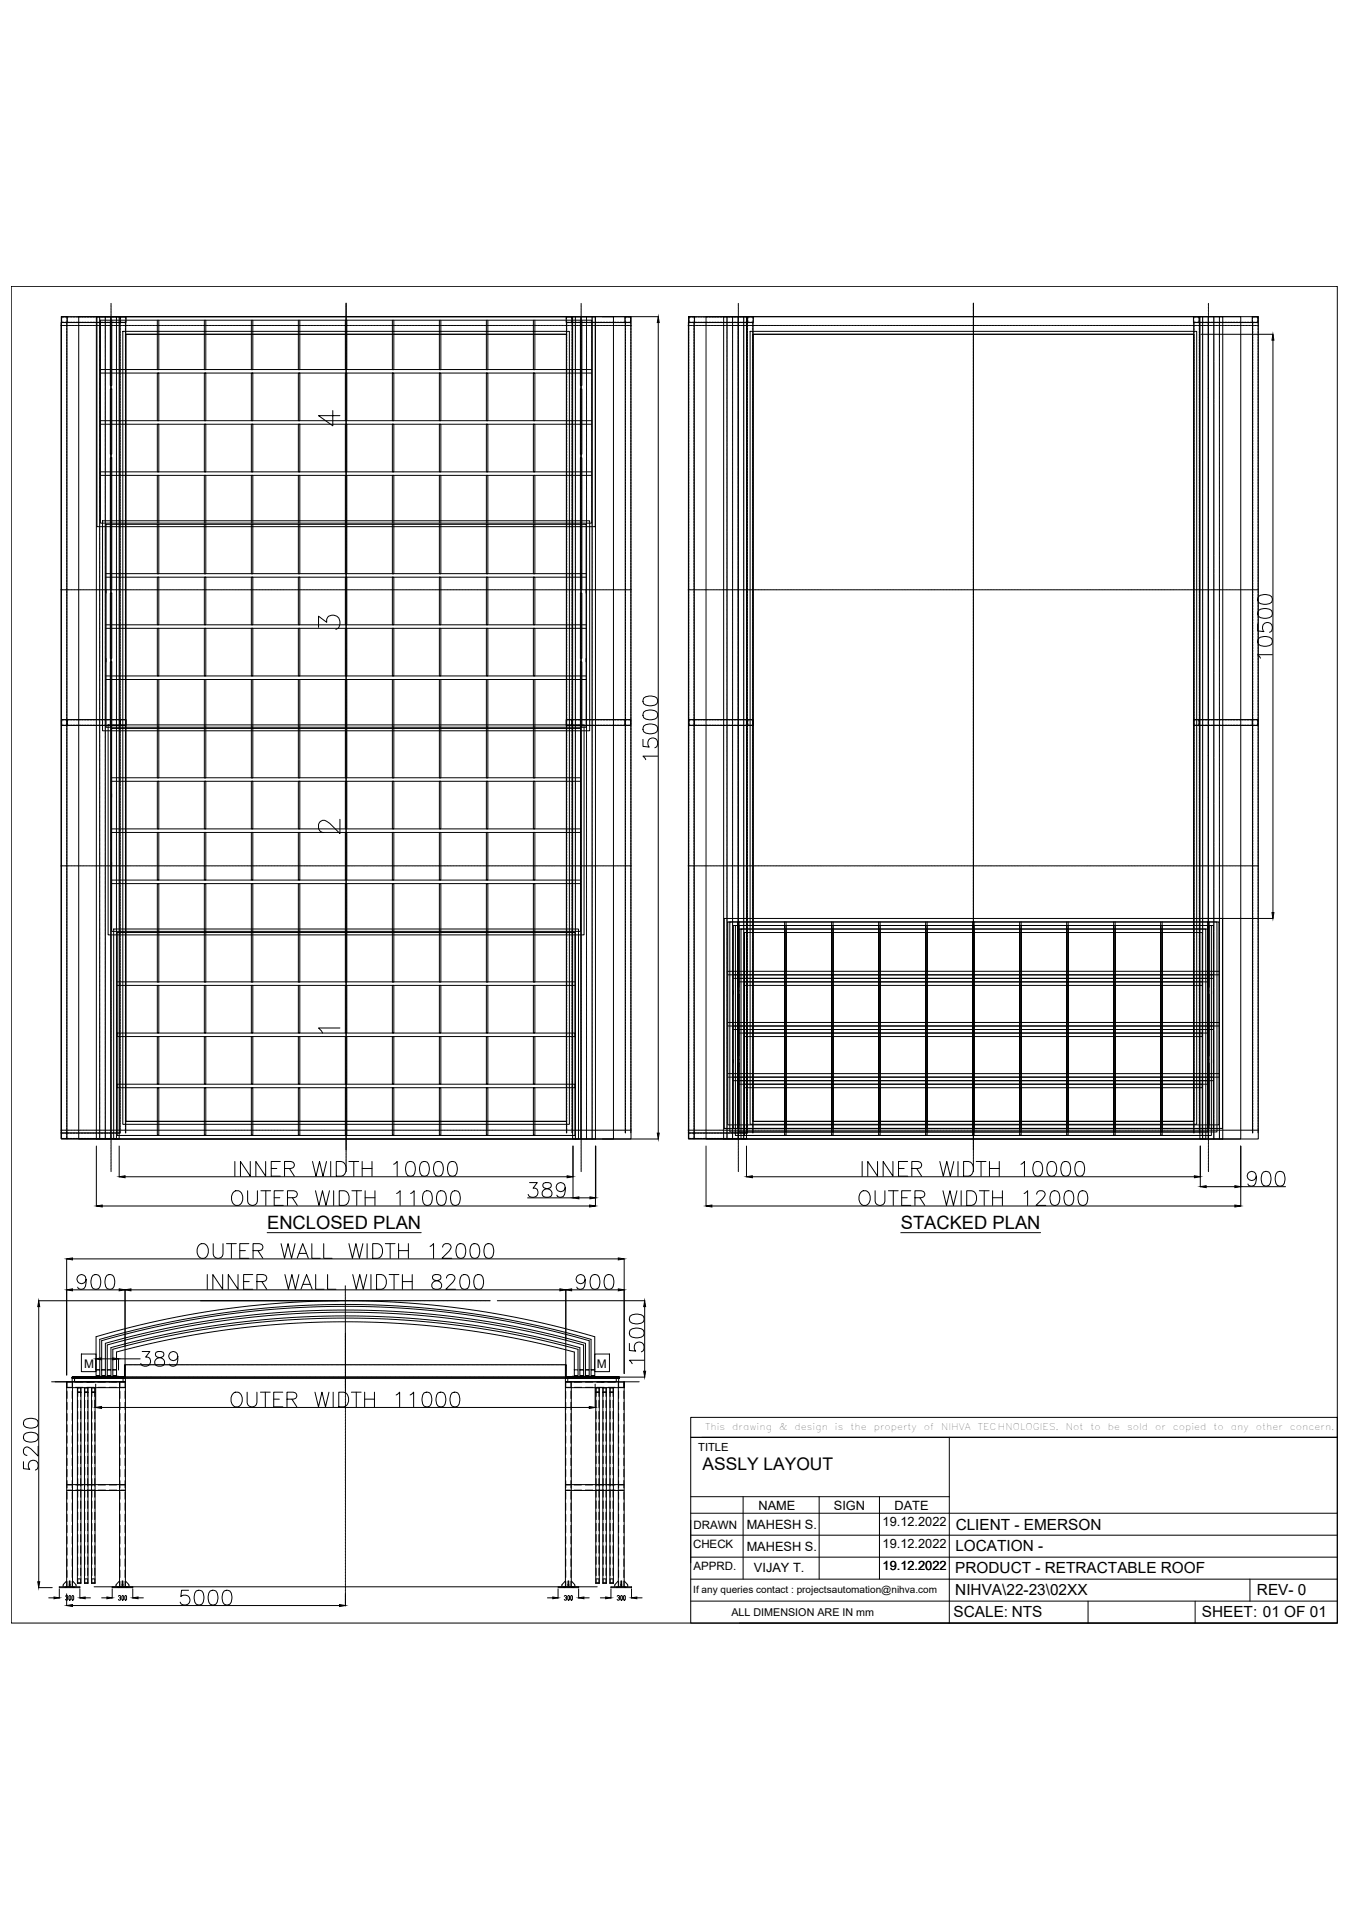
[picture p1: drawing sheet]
<svg xmlns="http://www.w3.org/2000/svg" width="594mm" height="841mm" viewBox="0 0 594 841" stroke-linecap="round" stroke-linejoin="round" font-family="sans-serif">
<defs><g id="words">
<text font-size="11" x="139" y="188.7">4</text>
<text font-size="10.6" x="139" y="278.7">3</text>
<text font-size="10.1" x="139" y="368.3">2</text>
<g font-size="8.1">
<text x="117.7" y="541.3">ENCLOSED PLAN</text>
<text x="396.7" y="541.3">STACKED PLAN</text>
</g>
<text font-size="7.7" x="309.4" y="647.5">ASSLY LAYOUT</text>
<g font-size="6.8">
<text x="420.9" y="673.8">CLIENT - EMERSON</text>
<text x="420.7" y="683.5">LOCATION -</text>
<text x="420.7" y="693.2">PRODUCT - RETRACTABLE ROOF</text>
<text x="420.7" y="702.9">NIHVA\22-23\02XX</text>
<text x="553.6" y="702.8">REV- 0</text>
<text x="419.9" y="712.6">SCALE: NTS</text>
<text x="529.3" y="712.6">SHEET: 01 OF 01</text>
</g>
<text font-size="5.7" x="139" y="456.5">1</text>
<g font-size="5.6">
<text x="334" y="665.2">NAME</text>
<text x="367.2" y="665.2">SIGN</text>
<text x="393.9" y="665.2">DATE</text>
<text x="328.8" y="673.4">MAHESH S.</text>
<text x="388.7" y="672.1">19.12.2022</text>
<text x="328.8" y="683.1">MAHESH S.</text>
<text x="388.7" y="681.8">19.12.2022</text>
<text x="332" y="692.7">VIJAY T.</text>
<text x="388.7" y="691.5">19.12.2022</text>
</g>
<g font-size="5.2">
<text x="37" y="602.5">M</text>
<text x="262.9" y="602.5">M</text>
</g>
<g font-size="5.1">
<text x="305.4" y="673.6">DRAWN</text>
<text x="305.2" y="682.1">CHECK</text>
<text x="305.4" y="691.7">APPRD.</text>
</g>
<text font-size="4.9" x="307.5" y="639.4">TITLE</text>
<text font-size="4.7" x="322.1" y="711.9">ALL DIMENSION ARE IN mm</text>
<text font-size="4.4" x="305.3" y="701.8">If any queries contact : projectsautomation@nihva.com</text>
<g font-size="4.1">
<text x="310.6" y="629.9">This</text>
<text x="322.5" y="629.9">drawing</text>
<text x="343.1" y="629.9">&amp;</text>
<text x="349.9" y="629.9">design</text>
<text x="367.7" y="629.9">is</text>
<text x="374.5" y="629.9">the</text>
<text x="384.8" y="629.9">property</text>
<text x="406.9" y="629.9">of</text>
<text x="414.5" y="629.9">NIHVA</text>
<text x="430.6" y="629.9">TECHNOLOGIES.</text>
<text x="469.4" y="629.9">Not</text>
<text x="480.2" y="629.9">to</text>
<text x="487.9" y="629.9">be</text>
<text x="496.4" y="629.9">sold</text>
<text x="508.7" y="629.9">or</text>
<text x="516.5" y="629.9">copied</text>
<text x="534.4" y="629.9">to</text>
<text x="542.1" y="629.9">any</text>
<text x="553.1" y="629.9">other</text>
<text x="568.1" y="629.9">concern.</text>
</g>
</g></defs>
<!-- layer: 0 -->
<g fill="none" stroke="#000" stroke-width=".44">
<path d="M4.9 126.1h584v589h-584zM27 139.5h250.9v362.3h-250.9zM27 139.5h2.6v2.6h-2.6zM28.1 139.6h-.9v1M28.5 139.6h1v1M29.6 139.6h1M31 139.6h.8M32.2 139.6h.9M33.5 139.6h.8M34.7 139.5h235.5v362.3h-235.5zM34.7 139.6h.8M35.9 139.6h.9"/>
<path d="M37.2 139.6h.8M38.4 139.6h.8M39.6 139.6h.8M40.9 139.6h.8M42.1 139.6h.8M42.4 139.5h10.1v362.3h-10.1zM43.3 139.6h.9M44.6 139.6h.8M45.8 139.6h.8M47 139.6h.8M48.3 139.6h.8M49.5 139.6h.8"/>
<path d="M50.7 139.6h.8M52 139.6h.9M52.9 139.5h2.6v2.6h-2.6zM54 139.6h-1v1M54.4 139.6h1v1M249.3 139.5h2.6v2.6h-2.6zM250.4 139.6h-.9v1M250.8 139.6h1v1M252.2 139.5h10v362.3h-10zM265.3 139.5h24.6M275.2 139.5h2.6v2.6h-2.6zM276.3 139.6h-1v1"/>
<path d="M276.7 139.6h1v1M303.3 139.5h250.8v362.3h-250.8zM303.3 139.5h2.6v2.6h-2.6zM304.4 139.6h-1v1M304.8 139.6h.9v1M305.9 139.6h.9M307.3 139.6h.8M308.5 139.6h.8M309.7 139.6h.8M310.9 139.5h235.5v362.3h-235.5zM310.9 139.6h.9M312.2 139.6h.8"/>
<path d="M313.4 139.6h.8M314.6 139.6h.9M315.9 139.6h.8M317.1 139.6h.8M318.3 139.6h.9M318.7 139.5h10v362.3h-10zM319.6 139.6h.8M320.8 139.6h.8M322 139.6h.9M323.3 139.6h.8M324.5 139.6h.8M325.7 139.6h.9"/>
<path d="M327 139.6h.8M328.2 139.6h1M329.2 139.5h2.6v2.6h-2.6zM330.2 139.6h-.9v1M330.7 139.6h.9v1M525.6 139.5h2.6v2.6h-2.6zM526.7 139.6h-1v1M527.1 139.6h.9v1M528.4 139.5h10.1v362.3h-10.1zM551.5 139.5h2.5v2.6h-2.5zM552.5 139.6h-.9v1M553 139.6h.9v1"/>
<path d="M26.9 142.1v357M27 142.1v.8M27 143.3v.9M27 144.6v.8M27 145.8v.8M27 147v.9M27 148.3v.8M27 149.5v.8M27 150.7v.8M27 152v.8M27 153.2v.8M27 154.4v.9"/>
<path d="M27 155.7v.8M27 156.9v.8M27 158.1v.8M27 159.4v.8M27.2 141v1h.9M29.4 142.1v.8M29.4 143.3v.9M29.4 144.6v.8M29.4 145.8v.8M29.4 147v.9M29.4 148.3v.8M29.4 149.5v.8"/>
<path d="M29.4 150.7v.8M29.4 152v.8M29.4 153.2v.8M29.4 154.4v.9M29.4 155.7v.8M29.4 156.9v.8M29.4 158.1v.8M29.4 159.4v.8M29.5 141v1h-1M29.5 142.1v357h23.3v-357M29.6 142.1h23.3v.8M29.6 142h1"/>
<path d="M31 142h.8M32.2 142h.9M33.5 142h.8M34.7 142h.8M35.9 142h.9M37.2 142h.8M38.4 142h.8M39.6 142h.8M40.9 142h.8M42.1 142h.8M43.3 142h.9M44.6 142h.8"/>
<path d="M45.8 142h.8M47 142h.8M48.3 142h.8M49.5 142h.8M50.7 142h.8M52 142h.9M52.9 143.3v.9M52.9 144.6v.8M52.9 145.8v.8M52.9 147v.9M52.9 148.3v.8M52.9 149.5v.8"/>
<path d="M52.9 150.7v.8M52.9 152v.8M52.9 153.2v.8M52.9 154.4v.9M52.9 155.7v.8M52.9 156.9v.8M52.9 158.1v.8M52.9 159.4v.8M53 141v1h1M54.1 146h196.6v349.3h-196.6zM55.2 142.1v.8M55.2 143.3v.9"/>
<path d="M55.2 144.6v.8M55.2 145.8v.8M55.2 147v.9M55.2 148.3v.8M55.2 149.5v.8M55.2 150.7v.8M55.2 152v.8M55.2 153.2v.8M55.2 154.4v.9M55.2 155.7v.8M55.2 156.9v.8M55.2 158.1v.8"/>
<path d="M55.2 159.4v.8M55.4 147.3h194.1v346.7h-194.1zM55.4 141v1h-1M55.4 142.1v357M152.1 141.1h.6M249.5 141v1h.9M249.5 142.1v357M249.6 142.1v.8M249.6 143.3v.9M249.6 144.6v.8M249.6 145.8v.8M249.6 147v.9"/>
<path d="M249.6 148.3v.8M249.6 149.5v.8M249.6 150.7v.8M249.6 152v.8M249.6 153.2v.8M249.6 154.4v.9M249.6 155.7v.8M249.6 156.9v.8M249.6 158.1v.8M249.6 159.4v.8M251.8 141v1h-1M251.9 142h1"/>
<path d="M251.9 143.3v.9M251.9 144.6v.8M251.9 145.8v.8M251.9 147v.9M251.9 148.3v.8M251.9 149.5v.8M251.9 150.7v.8M251.9 152v.8M251.9 153.2v.8M251.9 154.4v.9M251.9 155.7v.8M251.9 156.9v.8"/>
<path d="M251.9 158.1v.8M251.9 159.4v.8M252 142.1v357M253.3 142h.8M254.5 142h.8M255.8 142h.8M257 142h.8M258.2 142h.8M259.4 142h.9M260.7 142h.8M261.9 142h.8M263.2 142h.8"/>
<path d="M264.4 142h.8M265.6 142h.8M266.8 142h.9M268.1 142h.8M269.3 142h.8M270.5 142h.9M271.8 142h.8M273 142h.8M274.2 142h1M275.2 142.1h-23.3v.8M275.3 141v1h1M275.3 142.1v357"/>
<path d="M275.5 142.1v.8M275.5 143.3v.9M275.5 144.6v.8M275.5 145.8v.8M275.5 147v.9M275.5 148.3v.8M275.5 149.5v.8M275.5 150.7v.8M275.5 152v.8M275.5 153.2v.8M275.5 154.4v.9M275.5 155.7v.8"/>
<path d="M275.5 156.9v.8M275.5 158.1v.8M275.5 159.4v.8M277.7 141v1h-1M277.8 142.1v.8M277.8 143.3v.9M277.8 144.6v.8M277.8 145.8v.8M277.8 147v.9M277.8 148.3v.8M277.8 149.5v.8M277.8 150.7v.8"/>
<path d="M277.8 152v.8M277.8 153.2v.8M277.8 154.4v.9M277.8 155.7v.8M277.8 156.9v.8M277.8 158.1v.8M277.8 159.4v.8M289.9 142.1v357.1M303.2 142.1v357M303.3 142.1v.8M303.3 143.3v.9M303.3 144.6v.8"/>
<path d="M303.3 145.8v.8M303.3 147v.9M303.3 148.3v.8M303.3 149.5v.8M303.3 150.7v.8M303.3 152v.8M303.3 153.2v.8M303.3 154.4v.9M303.3 155.7v.8M303.3 156.9v.8M303.3 158.1v.8M303.3 159.4v.8"/>
<path d="M303.4 141v1h1M305.6 142.1v.8M305.6 143.3v.9M305.6 144.6v.8M305.6 145.8v.8M305.6 147v.9M305.6 148.3v.8M305.6 149.5v.8M305.6 150.7v.8M305.6 152v.8M305.6 153.2v.8M305.6 154.4v.9"/>
<path d="M305.6 155.7v.8M305.6 156.9v.8M305.6 158.1v.8M305.6 159.4v.8M305.7 141v1h-.9M305.7 142.1v357h23.3v-357M305.9 142.1h23.3v.8M305.9 142h.9M307.3 142h.8M308.5 142h.8M309.7 142h.8M310.9 142h.9"/>
<path d="M312.2 142h.8M313.4 142h.8M314.6 142h.9M315.9 142h.8M317.1 142h.8M318.3 142h.9M319.6 142h.8M320.8 142h.8M322 142h.9M323.3 142h.8M324.5 142h.8M325.7 142h.9"/>
<path d="M327 142h.8M328.2 142h1M329.2 143.3v.9M329.2 144.6v.8M329.2 145.8v.8M329.2 147v.9M329.2 148.3v.8M329.2 149.5v.8M329.2 150.7v.8M329.2 152v.8M329.2 153.2v.8M329.2 154.4v.9"/>
<path d="M329.2 155.7v.8M329.2 156.9v.8M329.2 158.1v.8M329.2 159.4v.8M329.3 141v1h.9M330.3 146h196.7v349.3h-196.7zM331.5 142.1v.8M331.5 143.3v.9M331.5 144.6v.8M331.5 145.8v.8M331.5 147v.9M331.5 148.3v.8"/>
<path d="M331.5 149.5v.8M331.5 150.7v.8M331.5 152v.8M331.5 153.2v.8M331.5 154.4v.9M331.5 155.7v.8M331.5 156.9v.8M331.5 158.1v.8M331.5 159.4v.8M331.6 147.3h194.1v346.7h-194.1zM331.6 141v1h-.9M331.6 142.1v357"/>
<path d="M525.7 141v1h1M525.7 142.1v357M525.8 142.1v.8M525.8 143.3v.9M525.8 144.6v.8M525.8 145.8v.8M525.8 147v.9M525.8 148.3v.8M525.8 149.5v.8M525.8 150.7v.8M525.8 152v.8M525.8 153.2v.8"/>
<path d="M525.8 154.4v.9M525.8 155.7v.8M525.8 156.9v.8M525.8 158.1v.8M525.8 159.4v.8M528 141v1h-.9M528.2 142h.9M528.2 143.3v.9M528.2 144.6v.8M528.2 145.8v.8M528.2 147v.9M528.2 148.3v.8"/>
<path d="M528.2 149.5v.8M528.2 150.7v.8M528.2 152v.8M528.2 153.2v.8M528.2 154.4v.9M528.2 155.7v.8M528.2 156.9v.8M528.2 158.1v.8M528.2 159.4v.8M528.3 142.1v357M528.8 147.3h31.8M529.5 142h.9"/>
<path d="M530.8 142h.8M532 142h.8M533.2 142h.9M534.5 142h.8M535.7 142h.8M536.9 142h.9M538.2 142h.8M539.4 142h.8M540.6 142h.9M541.9 142h.8M543.1 142h.8M544.3 142h.8"/>
<path d="M545.6 142h.8M546.8 142h.8M548 142h.8M549.3 142h.8M550.5 142h1M551.5 142.1h-23.3v.8M551.6 141v1h.9M551.6 142.1v357M551.7 142.1v.8M551.7 143.3v.9M551.7 144.6v.8M551.7 145.8v.8"/>
<path d="M551.7 147v.9M551.7 148.3v.8M551.7 149.5v.8M551.7 150.7v.8M551.7 152v.8M551.7 153.2v.8M551.7 154.4v.9M551.7 155.7v.8M551.7 156.9v.8M551.7 158.1v.8M551.7 159.4v.8M553.9 141v1h-.9"/>
<path d="M554 142.1v.8M554 143.3v.9M554 144.6v.8M554 145.8v.8M554 147v.9M554 148.3v.8M554 149.5v.8M554 150.7v.8M554 152v.8M554 153.2v.8M554 154.4v.9M554 155.7v.8"/>
<path d="M554 156.9v.8M554 158.1v.8M554 159.4v.8M560.6 149.9v252.1M27 160.6v.8M27 161.8v.8M27 163.1v.8M27 164.3v.8M27 165.5v.8M27 166.8v.8M27 168v.8M27 169.2v.8"/>
<path d="M27 170.5v.8M27 171.7v.8M27 172.9v.8M27 174.1v.9M27 175.4v.8M27 176.6v.8M27 177.8v.9M27 179.1v.8M29.4 160.6v.8M29.4 161.8v.8M29.4 163.1v.8M29.4 164.3v.8"/>
<path d="M29.4 165.5v.8M29.4 166.8v.8M29.4 168v.8M29.4 169.2v.8M29.4 170.5v.8M29.4 171.7v.8M29.4 172.9v.8M29.4 174.1v.9M29.4 175.4v.8M29.4 176.6v.8M29.4 177.8v.9M29.4 179.1v.8"/>
<path d="M52.9 160.6v.8M52.9 161.8v.8M52.9 163.1v.8M52.9 164.3v.8M52.9 165.5v.8M52.9 166.8v.8M52.9 168v.8M52.9 169.2v.8M52.9 170.5v.8M52.9 171.7v.8M52.9 172.9v.8M52.9 174.1v.9"/>
<path d="M52.9 175.4v.8M52.9 176.6v.8M52.9 177.8v.9M52.9 179.1v.8M55.2 160.6v.8M55.2 161.8v.8M55.2 163.1v.8M55.2 164.3v.8M55.2 165.5v.8M55.2 166.8v.8M55.2 168v.8M55.2 169.2v.8"/>
<path d="M55.2 170.5v.8M55.2 171.7v.8M55.2 172.9v.8M55.2 174.1v.9M55.2 175.4v.8M55.2 176.6v.8M55.2 177.8v.9M55.2 179.1v.8M249.6 160.6v.8M249.6 161.8v.8M249.6 163.1v.8M249.6 164.3v.8"/>
<path d="M249.6 165.5v.8M249.6 166.8v.8M249.6 168v.8M249.6 169.2v.8M249.6 170.5v.8M249.6 171.7v.8M249.6 172.9v.8M249.6 174.1v.9M249.6 175.4v.8M249.6 176.6v.8M249.6 177.8v.9M249.6 179.1v.8"/>
<path d="M251.9 160.6v.8M251.9 161.8v.8M251.9 163.1v.8M251.9 164.3v.8M251.9 165.5v.8M251.9 166.8v.8M251.9 168v.8M251.9 169.2v.8M251.9 170.5v.8M251.9 171.7v.8M251.9 172.9v.8M251.9 174.1v.9"/>
<path d="M251.9 175.4v.8M251.9 176.6v.8M251.9 177.8v.9M251.9 179.1v.8M275.5 160.6v.8M275.5 161.8v.8M275.5 163.1v.8M275.5 164.3v.8M275.5 165.5v.8M275.5 166.8v.8M275.5 168v.8M275.5 169.2v.8"/>
<path d="M275.5 170.5v.8M275.5 171.7v.8M275.5 172.9v.8M275.5 174.1v.9M275.5 175.4v.8M275.5 176.6v.8M275.5 177.8v.9M275.5 179.1v.8M277.8 160.6v.8M277.8 161.8v.8M277.8 163.1v.8M277.8 164.3v.8"/>
<path d="M277.8 165.5v.8M277.8 166.8v.8M277.8 168v.8M277.8 169.2v.8M277.8 170.5v.8M277.8 171.7v.8M277.8 172.9v.8M277.8 174.1v.9M277.8 175.4v.8M277.8 176.6v.8M277.8 177.8v.9M277.8 179.1v.8"/>
<path d="M303.3 160.6v.8M303.3 161.8v.8M303.3 163.1v.8M303.3 164.3v.8M303.3 165.5v.8M303.3 166.8v.8M303.3 168v.8M303.3 169.2v.8M303.3 170.5v.8M303.3 171.7v.8M303.3 172.9v.8M303.3 174.1v.9"/>
<path d="M303.3 175.4v.8M303.3 176.6v.8M303.3 177.8v.9M303.3 179.1v.8M305.6 160.6v.8M305.6 161.8v.8M305.6 163.1v.8M305.6 164.3v.8M305.6 165.5v.8M305.6 166.8v.8M305.6 168v.8M305.6 169.2v.8"/>
<path d="M305.6 170.5v.8M305.6 171.7v.8M305.6 172.9v.8M305.6 174.1v.9M305.6 175.4v.8M305.6 176.6v.8M305.6 177.8v.9M305.6 179.1v.8M329.2 160.6v.8M329.2 161.8v.8M329.2 163.1v.8M329.2 164.3v.8"/>
<path d="M329.2 165.5v.8M329.2 166.8v.8M329.2 168v.8M329.2 169.2v.8M329.2 170.5v.8M329.2 171.7v.8M329.2 172.9v.8M329.2 174.1v.9M329.2 175.4v.8M329.2 176.6v.8M329.2 177.8v.9M329.2 179.1v.8"/>
<path d="M331.5 160.6v.8M331.5 161.8v.8M331.5 163.1v.8M331.5 164.3v.8M331.5 165.5v.8M331.5 166.8v.8M331.5 168v.8M331.5 169.2v.8M331.5 170.5v.8M331.5 171.7v.8M331.5 172.9v.8M331.5 174.1v.9"/>
<path d="M331.5 175.4v.8M331.5 176.6v.8M331.5 177.8v.9M331.5 179.1v.8M525.8 160.6v.8M525.8 161.8v.8M525.8 163.1v.8M525.8 164.3v.8M525.8 165.5v.8M525.8 166.8v.8M525.8 168v.8M525.8 169.2v.8"/>
<path d="M525.8 170.5v.8M525.8 171.7v.8M525.8 172.9v.8M525.8 174.1v.9M525.8 175.4v.8M525.8 176.6v.8M525.8 177.8v.9M525.8 179.1v.8M528.2 160.6v.8M528.2 161.8v.8M528.2 163.1v.8M528.2 164.3v.8"/>
<path d="M528.2 165.5v.8M528.2 166.8v.8M528.2 168v.8M528.2 169.2v.8M528.2 170.5v.8M528.2 171.7v.8M528.2 172.9v.8M528.2 174.1v.9M528.2 175.4v.8M528.2 176.6v.8M528.2 177.8v.9M528.2 179.1v.8"/>
<path d="M551.7 160.6v.8M551.7 161.8v.8M551.7 163.1v.8M551.7 164.3v.8M551.7 165.5v.8M551.7 166.8v.8M551.7 168v.8M551.7 169.2v.8M551.7 170.5v.8M551.7 171.7v.8M551.7 172.9v.8M551.7 174.1v.9"/>
<path d="M551.7 175.4v.8M551.7 176.6v.8M551.7 177.8v.9M551.7 179.1v.8M554 160.6v.8M554 161.8v.8M554 163.1v.8M554 164.3v.8M554 165.5v.8M554 166.8v.8M554 168v.8M554 169.2v.8"/>
<path d="M554 170.5v.8M554 171.7v.8M554 172.9v.8M554 174.1v.9M554 175.4v.8M554 176.6v.8M554 177.8v.9M554 179.1v.8M27 180.3v.8M27 181.5v.9M27 182.8v.8M27 184v.8"/>
<path d="M27 185.2v.9M27 186.5v.8M27 187.7v.8M27 188.9v.9M27 190.2v.8M27 191.4v.8M27 192.6v.9M27 193.9v.8M27 195.1v.8M27 196.3v.9M27 197.6v.8M27 198.8v.8"/>
<path d="M29.4 180.3v.8M29.4 181.5v.9M29.4 182.8v.8M29.4 184v.8M29.4 185.2v.9M29.4 186.5v.8M29.4 187.7v.8M29.4 188.9v.9M29.4 190.2v.8M29.4 191.4v.8M29.4 192.6v.9M29.4 193.9v.8"/>
<path d="M29.4 195.1v.8M29.4 196.3v.9M29.4 197.6v.8M29.4 198.8v.8M52.9 180.3v.8M52.9 181.5v.9M52.9 182.8v.8M52.9 184v.8M52.9 185.2v.9M52.9 186.5v.8M52.9 187.7v.8M52.9 188.9v.9"/>
<path d="M52.9 190.2v.8M52.9 191.4v.8M52.9 192.6v.9M52.9 193.9v.8M52.9 195.1v.8M52.9 196.3v.9M52.9 197.6v.8M52.9 198.8v.8M55.2 180.3v.8M55.2 181.5v.9M55.2 182.8v.8M55.2 184v.8"/>
<path d="M55.2 185.2v.9M55.2 186.5v.8M55.2 187.7v.8M55.2 188.9v.9M55.2 190.2v.8M55.2 191.4v.8M55.2 192.6v.9M55.2 193.9v.8M55.2 195.1v.8M55.2 196.3v.9M55.2 197.6v.8M55.2 198.8v.8"/>
<path d="M249.6 180.3v.8M249.6 181.5v.9M249.6 182.8v.8M249.6 184v.8M249.6 185.2v.9M249.6 186.5v.8M249.6 187.7v.8M249.6 188.9v.9M249.6 190.2v.8M249.6 191.4v.8M249.6 192.6v.9M249.6 193.9v.8"/>
<path d="M249.6 195.1v.8M249.6 196.3v.9M249.6 197.6v.8M249.6 198.8v.8M251.9 180.3v.8M251.9 181.5v.9M251.9 182.8v.8M251.9 184v.8M251.9 185.2v.9M251.9 186.5v.8M251.9 187.7v.8M251.9 188.9v.9"/>
<path d="M251.9 190.2v.8M251.9 191.4v.8M251.9 192.6v.9M251.9 193.9v.8M251.9 195.1v.8M251.9 196.3v.9M251.9 197.6v.8M251.9 198.8v.8M275.5 180.3v.8M275.5 181.5v.9M275.5 182.8v.8M275.5 184v.8"/>
<path d="M275.5 185.2v.9M275.5 186.5v.8M275.5 187.7v.8M275.5 188.9v.9M275.5 190.2v.8M275.5 191.4v.8M275.5 192.6v.9M275.5 193.9v.8M275.5 195.1v.8M275.5 196.3v.9M275.5 197.6v.8M275.5 198.8v.8"/>
<path d="M277.8 180.3v.8M277.8 181.5v.9M277.8 182.8v.8M277.8 184v.8M277.8 185.2v.9M277.8 186.5v.8M277.8 187.7v.8M277.8 188.9v.9M277.8 190.2v.8M277.8 191.4v.8M277.8 192.6v.9M277.8 193.9v.8"/>
<path d="M277.8 195.1v.8M277.8 196.3v.9M277.8 197.6v.8M277.8 198.8v.8M303.3 180.3v.8M303.3 181.5v.9M303.3 182.8v.8M303.3 184v.8M303.3 185.2v.9M303.3 186.5v.8M303.3 187.7v.8M303.3 188.9v.9"/>
<path d="M303.3 190.2v.8M303.3 191.4v.8M303.3 192.6v.9M303.3 193.9v.8M303.3 195.1v.8M303.3 196.3v.9M303.3 197.6v.8M303.3 198.8v.8M305.6 180.3v.8M305.6 181.5v.9M305.6 182.8v.8M305.6 184v.8"/>
<path d="M305.6 185.2v.9M305.6 186.5v.8M305.6 187.7v.8M305.6 188.9v.9M305.6 190.2v.8M305.6 191.4v.8M305.6 192.6v.9M305.6 193.9v.8M305.6 195.1v.8M305.6 196.3v.9M305.6 197.6v.8M305.6 198.8v.8"/>
<path d="M329.2 180.3v.8M329.2 181.5v.9M329.2 182.8v.8M329.2 184v.8M329.2 185.2v.9M329.2 186.5v.8M329.2 187.7v.8M329.2 188.9v.9M329.2 190.2v.8M329.2 191.4v.8M329.2 192.6v.9M329.2 193.9v.8"/>
<path d="M329.2 195.1v.8M329.2 196.3v.9M329.2 197.6v.8M329.2 198.8v.8M331.5 180.3v.8M331.5 181.5v.9M331.5 182.8v.8M331.5 184v.8M331.5 185.2v.9M331.5 186.5v.8M331.5 187.7v.8M331.5 188.9v.9"/>
<path d="M331.5 190.2v.8M331.5 191.4v.8M331.5 192.6v.9M331.5 193.9v.8M331.5 195.1v.8M331.5 196.3v.9M331.5 197.6v.8M331.5 198.8v.8M525.8 180.3v.8M525.8 181.5v.9M525.8 182.8v.8M525.8 184v.8"/>
<path d="M525.8 185.2v.9M525.8 186.5v.8M525.8 187.7v.8M525.8 188.9v.9M525.8 190.2v.8M525.8 191.4v.8M525.8 192.6v.9M525.8 193.9v.8M525.8 195.1v.8M525.8 196.3v.9M525.8 197.6v.8M525.8 198.8v.8"/>
<path d="M528.2 180.3v.8M528.2 181.5v.9M528.2 182.8v.8M528.2 184v.8M528.2 185.2v.9M528.2 186.5v.8M528.2 187.7v.8M528.2 188.9v.9M528.2 190.2v.8M528.2 191.4v.8M528.2 192.6v.9M528.2 193.9v.8"/>
<path d="M528.2 195.1v.8M528.2 196.3v.9M528.2 197.6v.8M528.2 198.8v.8M551.7 180.3v.8M551.7 181.5v.9M551.7 182.8v.8M551.7 184v.8M551.7 185.2v.9M551.7 186.5v.8M551.7 187.7v.8M551.7 188.9v.9"/>
<path d="M551.7 190.2v.8M551.7 191.4v.8M551.7 192.6v.9M551.7 193.9v.8M551.7 195.1v.8M551.7 196.3v.9M551.7 197.6v.8M551.7 198.8v.8M554 180.3v.8M554 181.5v.9M554 182.8v.8M554 184v.8"/>
<path d="M554 185.2v.9M554 186.5v.8M554 187.7v.8M554 188.9v.9M554 190.2v.8M554 191.4v.8M554 192.6v.9M554 193.9v.8M554 195.1v.8M554 196.3v.9M554 197.6v.8M554 198.8v.8"/>
<path d="M27 200v.8M27 201.3v.8M27 202.5v.8M27 203.7v.9M27 205v.8M27 206.2v.8M27 207.4v.8M27 208.7v.8M27 209.9v.8M27 211.1v.8M27 212.4v.8M27 213.6v.8"/>
<path d="M27 214.8v.8M27 216v.9M27 217.3v.8M27 218.5v.8M27 219.7v.9M29.4 200v.8M29.4 201.3v.8M29.4 202.5v.8M29.4 203.7v.9M29.4 205v.8M29.4 206.2v.8M29.4 207.4v.8"/>
<path d="M29.4 208.7v.8M29.4 209.9v.8M29.4 211.1v.8M29.4 212.4v.8M29.4 213.6v.8M29.4 214.8v.8M29.4 216v.9M29.4 217.3v.8M29.4 218.5v.8M29.4 219.7v.9M52.9 200v.8M52.9 201.3v.8"/>
<path d="M52.9 202.5v.8M52.9 203.7v.9M52.9 205v.8M52.9 206.2v.8M52.9 207.4v.8M52.9 208.7v.8M52.9 209.9v.8M52.9 211.1v.8M52.9 212.4v.8M52.9 213.6v.8M52.9 214.8v.8M52.9 216v.9"/>
<path d="M52.9 217.3v.8M52.9 218.5v.8M52.9 219.7v.9M55.2 200v.8M55.2 201.3v.8M55.2 202.5v.8M55.2 203.7v.9M55.2 205v.8M55.2 206.2v.8M55.2 207.4v.8M55.2 208.7v.8M55.2 209.9v.8"/>
<path d="M55.2 211.1v.8M55.2 212.4v.8M55.2 213.6v.8M55.2 214.8v.8M55.2 216v.9M55.2 217.3v.8M55.2 218.5v.8M55.2 219.7v.9M249.6 200v.8M249.6 201.3v.8M249.6 202.5v.8M249.6 203.7v.9"/>
<path d="M249.6 205v.8M249.6 206.2v.8M249.6 207.4v.8M249.6 208.7v.8M249.6 209.9v.8M249.6 211.1v.8M249.6 212.4v.8M249.6 213.6v.8M249.6 214.8v.8M249.6 216v.9M249.6 217.3v.8M249.6 218.5v.8"/>
<path d="M249.6 219.7v.9M251.9 200v.8M251.9 201.3v.8M251.9 202.5v.8M251.9 203.7v.9M251.9 205v.8M251.9 206.2v.8M251.9 207.4v.8M251.9 208.7v.8M251.9 209.9v.8M251.9 211.1v.8M251.9 212.4v.8"/>
<path d="M251.9 213.6v.8M251.9 214.8v.8M251.9 216v.9M251.9 217.3v.8M251.9 218.5v.8M251.9 219.7v.9M275.5 200v.8M275.5 201.3v.8M275.5 202.5v.8M275.5 203.7v.9M275.5 205v.8M275.5 206.2v.8"/>
<path d="M275.5 207.4v.8M275.5 208.7v.8M275.5 209.9v.8M275.5 211.1v.8M275.5 212.4v.8M275.5 213.6v.8M275.5 214.8v.8M275.5 216v.9M275.5 217.3v.8M275.5 218.5v.8M275.5 219.7v.9M277.8 200v.8"/>
<path d="M277.8 201.3v.8M277.8 202.5v.8M277.8 203.7v.9M277.8 205v.8M277.8 206.2v.8M277.8 207.4v.8M277.8 208.7v.8M277.8 209.9v.8M277.8 211.1v.8M277.8 212.4v.8M277.8 213.6v.8M277.8 214.8v.8"/>
<path d="M277.8 216v.9M277.8 217.3v.8M277.8 218.5v.8M277.8 219.7v.9M303.3 200v.8M303.3 201.3v.8M303.3 202.5v.8M303.3 203.7v.9M303.3 205v.8M303.3 206.2v.8M303.3 207.4v.8M303.3 208.7v.8"/>
<path d="M303.3 209.9v.8M303.3 211.1v.8M303.3 212.4v.8M303.3 213.6v.8M303.3 214.8v.8M303.3 216v.9M303.3 217.3v.8M303.3 218.5v.8M303.3 219.7v.9M305.6 200v.8M305.6 201.3v.8M305.6 202.5v.8"/>
<path d="M305.6 203.7v.9M305.6 205v.8M305.6 206.2v.8M305.6 207.4v.8M305.6 208.7v.8M305.6 209.9v.8M305.6 211.1v.8M305.6 212.4v.8M305.6 213.6v.8M305.6 214.8v.8M305.6 216v.9M305.6 217.3v.8"/>
<path d="M305.6 218.5v.8M305.6 219.7v.9M329.2 200v.8M329.2 201.3v.8M329.2 202.5v.8M329.2 203.7v.9M329.2 205v.8M329.2 206.2v.8M329.2 207.4v.8M329.2 208.7v.8M329.2 209.9v.8M329.2 211.1v.8"/>
<path d="M329.2 212.4v.8M329.2 213.6v.8M329.2 214.8v.8M329.2 216v.9M329.2 217.3v.8M329.2 218.5v.8M329.2 219.7v.9M331.5 200v.8M331.5 201.3v.8M331.5 202.5v.8M331.5 203.7v.9M331.5 205v.8"/>
<path d="M331.5 206.2v.8M331.5 207.4v.8M331.5 208.7v.8M331.5 209.9v.8M331.5 211.1v.8M331.5 212.4v.8M331.5 213.6v.8M331.5 214.8v.8M331.5 216v.9M331.5 217.3v.8M331.5 218.5v.8M331.5 219.7v.9"/>
<path d="M525.8 200v.8M525.8 201.3v.8M525.8 202.5v.8M525.8 203.7v.9M525.8 205v.8M525.8 206.2v.8M525.8 207.4v.8M525.8 208.7v.8M525.8 209.9v.8M525.8 211.1v.8M525.8 212.4v.8M525.8 213.6v.8"/>
<path d="M525.8 214.8v.8M525.8 216v.9M525.8 217.3v.8M525.8 218.5v.8M525.8 219.7v.9M528.2 200v.8M528.2 201.3v.8M528.2 202.5v.8M528.2 203.7v.9M528.2 205v.8M528.2 206.2v.8M528.2 207.4v.8"/>
<path d="M528.2 208.7v.8M528.2 209.9v.8M528.2 211.1v.8M528.2 212.4v.8M528.2 213.6v.8M528.2 214.8v.8M528.2 216v.9M528.2 217.3v.8M528.2 218.5v.8M528.2 219.7v.9M551.7 200v.8M551.7 201.3v.8"/>
<path d="M551.7 202.5v.8M551.7 203.7v.9M551.7 205v.8M551.7 206.2v.8M551.7 207.4v.8M551.7 208.7v.8M551.7 209.9v.8M551.7 211.1v.8M551.7 212.4v.8M551.7 213.6v.8M551.7 214.8v.8M551.7 216v.9"/>
<path d="M551.7 217.3v.8M551.7 218.5v.8M551.7 219.7v.9M554 200v.8M554 201.3v.8M554 202.5v.8M554 203.7v.9M554 205v.8M554 206.2v.8M554 207.4v.8M554 208.7v.8M554 209.9v.8"/>
<path d="M554 211.1v.8M554 212.4v.8M554 213.6v.8M554 214.8v.8M554 216v.9M554 217.3v.8M554 218.5v.8M554 219.7v.9M27 221v.8M27 222.2v.8M27 223.4v.9M27 224.7v.8"/>
<path d="M27 225.9v.8M27 227.1v.9M27 228.4v.8M27 229.6v.8M27 230.8v.9M27 232.1v.8M27 233.3v.8M27 234.5v.9M27 235.8v.8M27 237v.8M27 238.2v.9M27 239.5v.8"/>
<path d="M29.4 221v.8M29.4 222.2v.8M29.4 223.4v.9M29.4 224.7v.8M29.4 225.9v.8M29.4 227.1v.9M29.4 228.4v.8M29.4 229.6v.8M29.4 230.8v.9M29.4 232.1v.8M29.4 233.3v.8M29.4 234.5v.9"/>
<path d="M29.4 235.8v.8M29.4 237v.8M29.4 238.2v.9M29.4 239.5v.8M52.9 221v.8M52.9 222.2v.8M52.9 223.4v.9M52.9 224.7v.8M52.9 225.9v.8M52.9 227.1v.9M52.9 228.4v.8M52.9 229.6v.8"/>
<path d="M52.9 230.8v.9M52.9 232.1v.8M52.9 233.3v.8M52.9 234.5v.9M52.9 235.8v.8M52.9 237v.8M52.9 238.2v.9M52.9 239.5v.8M55.2 221v.8M55.2 222.2v.8M55.2 223.4v.9M55.2 224.7v.8"/>
<path d="M55.2 225.9v.8M55.2 227.1v.9M55.2 228.4v.8M55.2 229.6v.8M55.2 230.8v.9M55.2 232.1v.8M55.2 233.3v.8M55.2 234.5v.9M55.2 235.8v.8M55.2 237v.8M55.2 238.2v.9M55.2 239.5v.8"/>
<path d="M249.6 221v.8M249.6 222.2v.8M249.6 223.4v.9M249.6 224.7v.8M249.6 225.9v.8M249.6 227.1v.9M249.6 228.4v.8M249.6 229.6v.8M249.6 230.8v.9M249.6 232.1v.8M249.6 233.3v.8M249.6 234.5v.9"/>
<path d="M249.6 235.8v.8M249.6 237v.8M249.6 238.2v.9M249.6 239.5v.8M251.9 221v.8M251.9 222.2v.8M251.9 223.4v.9M251.9 224.7v.8M251.9 225.9v.8M251.9 227.1v.9M251.9 228.4v.8M251.9 229.6v.8"/>
<path d="M251.9 230.8v.9M251.9 232.1v.8M251.9 233.3v.8M251.9 234.5v.9M251.9 235.8v.8M251.9 237v.8M251.9 238.2v.9M251.9 239.5v.8M275.5 221v.8M275.5 222.2v.8M275.5 223.4v.9M275.5 224.7v.8"/>
<path d="M275.5 225.9v.8M275.5 227.1v.9M275.5 228.4v.8M275.5 229.6v.8M275.5 230.8v.9M275.5 232.1v.8M275.5 233.3v.8M275.5 234.5v.9M275.5 235.8v.8M275.5 237v.8M275.5 238.2v.9M275.5 239.5v.8"/>
<path d="M277.8 221v.8M277.8 222.2v.8M277.8 223.4v.9M277.8 224.7v.8M277.8 225.9v.8M277.8 227.1v.9M277.8 228.4v.8M277.8 229.6v.8M277.8 230.8v.9M277.8 232.1v.8M277.8 233.3v.8M277.8 234.5v.9"/>
<path d="M277.8 235.8v.8M277.8 237v.8M277.8 238.2v.9M277.8 239.5v.8M303.3 221v.8M303.3 222.2v.8M303.3 223.4v.9M303.3 224.7v.8M303.3 225.9v.8M303.3 227.1v.9M303.3 228.4v.8M303.3 229.6v.8"/>
<path d="M303.3 230.8v.9M303.3 232.1v.8M303.3 233.3v.8M303.3 234.5v.9M303.3 235.8v.8M303.3 237v.8M303.3 238.2v.9M303.3 239.5v.8M305.6 221v.8M305.6 222.2v.8M305.6 223.4v.9M305.6 224.7v.8"/>
<path d="M305.6 225.9v.8M305.6 227.1v.9M305.6 228.4v.8M305.6 229.6v.8M305.6 230.8v.9M305.6 232.1v.8M305.6 233.3v.8M305.6 234.5v.9M305.6 235.8v.8M305.6 237v.8M305.6 238.2v.9M305.6 239.5v.8"/>
<path d="M329.2 221v.8M329.2 222.2v.8M329.2 223.4v.9M329.2 224.7v.8M329.2 225.9v.8M329.2 227.1v.9M329.2 228.4v.8M329.2 229.6v.8M329.2 230.8v.9M329.2 232.1v.8M329.2 233.3v.8M329.2 234.5v.9"/>
<path d="M329.2 235.8v.8M329.2 237v.8M329.2 238.2v.9M329.2 239.5v.8M331.5 221v.8M331.5 222.2v.8M331.5 223.4v.9M331.5 224.7v.8M331.5 225.9v.8M331.5 227.1v.9M331.5 228.4v.8M331.5 229.6v.8"/>
<path d="M331.5 230.8v.9M331.5 232.1v.8M331.5 233.3v.8M331.5 234.5v.9M331.5 235.8v.8M331.5 237v.8M331.5 238.2v.9M331.5 239.5v.8M525.8 221v.8M525.8 222.2v.8M525.8 223.4v.9M525.8 224.7v.8"/>
<path d="M525.8 225.9v.8M525.8 227.1v.9M525.8 228.4v.8M525.8 229.6v.8M525.8 230.8v.9M525.8 232.1v.8M525.8 233.3v.8M525.8 234.5v.9M525.8 235.8v.8M525.8 237v.8M525.8 238.2v.9M525.8 239.5v.8"/>
<path d="M528.2 221v.8M528.2 222.2v.8M528.2 223.4v.9M528.2 224.7v.8M528.2 225.9v.8M528.2 227.1v.9M528.2 228.4v.8M528.2 229.6v.8M528.2 230.8v.9M528.2 232.1v.8M528.2 233.3v.8M528.2 234.5v.9"/>
<path d="M528.2 235.8v.8M528.2 237v.8M528.2 238.2v.9M528.2 239.5v.8M551.7 221v.8M551.7 222.2v.8M551.7 223.4v.9M551.7 224.7v.8M551.7 225.9v.8M551.7 227.1v.9M551.7 228.4v.8M551.7 229.6v.8"/>
<path d="M551.7 230.8v.9M551.7 232.1v.8M551.7 233.3v.8M551.7 234.5v.9M551.7 235.8v.8M551.7 237v.8M551.7 238.2v.9M551.7 239.5v.8M554 221v.8M554 222.2v.8M554 223.4v.9M554 224.7v.8"/>
<path d="M554 225.9v.8M554 227.1v.9M554 228.4v.8M554 229.6v.8M554 230.8v.9M554 232.1v.8M554 233.3v.8M554 234.5v.9M554 235.8v.8M554 237v.8M554 238.2v.9M554 239.5v.8"/>
<path d="M27 240.7v.8M27 241.9v.9M27 243.2v.8M27 244.4v.8M27 245.6v.9M27 246.9v.8M27 248.1v.8M27 249.3v.8M27 250.6v.8M27 251.8v.8M27 253v.8M27 254.3v.8"/>
<path d="M27 255.5v.8M27 256.7v.8M27 258v.8M27 259.2v.8M29.4 240.7v.8M29.4 241.9v.9M29.4 243.2v.8M29.4 244.4v.8M29.4 245.6v.9M29.4 246.9v.8M29.4 248.1v.8M29.4 249.3v.8"/>
<path d="M29.4 250.6v.8M29.4 251.8v.8M29.4 253v.8M29.4 254.3v.8M29.4 255.5v.8M29.4 256.7v.8M29.4 258v.8M29.4 259.2v.8M52.9 240.7v.8M52.9 241.9v.9M52.9 243.2v.8M52.9 244.4v.8"/>
<path d="M52.9 245.6v.9M52.9 246.9v.8M52.9 248.1v.8M52.9 249.3v.8M52.9 250.6v.8M52.9 251.8v.8M52.9 253v.8M52.9 254.3v.8M52.9 255.5v.8M52.9 256.7v.8M52.9 258v.8M52.9 259.2v.8"/>
<path d="M55.2 240.7v.8M55.2 241.9v.9M55.2 243.2v.8M55.2 244.4v.8M55.2 245.6v.9M55.2 246.9v.8M55.2 248.1v.8M55.2 249.3v.8M55.2 250.6v.8M55.2 251.8v.8M55.2 253v.8M55.2 254.3v.8"/>
<path d="M55.2 255.5v.8M55.2 256.7v.8M55.2 258v.8M55.2 259.2v.8M249.6 240.7v.8M249.6 241.9v.9M249.6 243.2v.8M249.6 244.4v.8M249.6 245.6v.9M249.6 246.9v.8M249.6 248.1v.8M249.6 249.3v.8"/>
<path d="M249.6 250.6v.8M249.6 251.8v.8M249.6 253v.8M249.6 254.3v.8M249.6 255.5v.8M249.6 256.7v.8M249.6 258v.8M249.6 259.2v.8M251.9 240.7v.8M251.9 241.9v.9M251.9 243.2v.8M251.9 244.4v.8"/>
<path d="M251.9 245.6v.9M251.9 246.9v.8M251.9 248.1v.8M251.9 249.3v.8M251.9 250.6v.8M251.9 251.8v.8M251.9 253v.8M251.9 254.3v.8M251.9 255.5v.8M251.9 256.7v.8M251.9 258v.8M251.9 259.2v.8"/>
<path d="M275.5 240.7v.8M275.5 241.9v.9M275.5 243.2v.8M275.5 244.4v.8M275.5 245.6v.9M275.5 246.9v.8M275.5 248.1v.8M275.5 249.3v.8M275.5 250.6v.8M275.5 251.8v.8M275.5 253v.8M275.5 254.3v.8"/>
<path d="M275.5 255.5v.8M275.5 256.7v.8M275.5 258v.8M275.5 259.2v.8M277.8 240.7v.8M277.8 241.9v.9M277.8 243.2v.8M277.8 244.4v.8M277.8 245.6v.9M277.8 246.9v.8M277.8 248.1v.8M277.8 249.3v.8"/>
<path d="M277.8 250.6v.8M277.8 251.8v.8M277.8 253v.8M277.8 254.3v.8M277.8 255.5v.8M277.8 256.7v.8M277.8 258v.8M277.8 259.2v.8M303.3 240.7v.8M303.3 241.9v.9M303.3 243.2v.8M303.3 244.4v.8"/>
<path d="M303.3 245.6v.9M303.3 246.9v.8M303.3 248.1v.8M303.3 249.3v.8M303.3 250.6v.8M303.3 251.8v.8M303.3 253v.8M303.3 254.3v.8M303.3 255.5v.8M303.3 256.7v.8M303.3 258v.8M303.3 259.2v.8"/>
<path d="M305.6 240.7v.8M305.6 241.9v.9M305.6 243.2v.8M305.6 244.4v.8M305.6 245.6v.9M305.6 246.9v.8M305.6 248.1v.8M305.6 249.3v.8M305.6 250.6v.8M305.6 251.8v.8M305.6 253v.8M305.6 254.3v.8"/>
<path d="M305.6 255.5v.8M305.6 256.7v.8M305.6 258v.8M305.6 259.2v.8M329.2 240.7v.8M329.2 241.9v.9M329.2 243.2v.8M329.2 244.4v.8M329.2 245.6v.9M329.2 246.9v.8M329.2 248.1v.8M329.2 249.3v.8"/>
<path d="M329.2 250.6v.8M329.2 251.8v.8M329.2 253v.8M329.2 254.3v.8M329.2 255.5v.8M329.2 256.7v.8M329.2 258v.8M329.2 259.2v.8M331.5 240.7v.8M331.5 241.9v.9M331.5 243.2v.8M331.5 244.4v.8"/>
<path d="M331.5 245.6v.9M331.5 246.9v.8M331.5 248.1v.8M331.5 249.3v.8M331.5 250.6v.8M331.5 251.8v.8M331.5 253v.8M331.5 254.3v.8M331.5 255.5v.8M331.5 256.7v.8M331.5 258v.8M331.5 259.2v.8"/>
<path d="M525.8 240.7v.8M525.8 241.9v.9M525.8 243.2v.8M525.8 244.4v.8M525.8 245.6v.9M525.8 246.9v.8M525.8 248.1v.8M525.8 249.3v.8M525.8 250.6v.8M525.8 251.8v.8M525.8 253v.8M525.8 254.3v.8"/>
<path d="M525.8 255.5v.8M525.8 256.7v.8M525.8 258v.8M525.8 259.2v.8M528.2 240.7v.8M528.2 241.9v.9M528.2 243.2v.8M528.2 244.4v.8M528.2 245.6v.9M528.2 246.9v.8M528.2 248.1v.8M528.2 249.3v.8"/>
<path d="M528.2 250.6v.8M528.2 251.8v.8M528.2 253v.8M528.2 254.3v.8M528.2 255.5v.8M528.2 256.7v.8M528.2 258v.8M528.2 259.2v.8M551.7 240.7v.8M551.7 241.9v.9M551.7 243.2v.8M551.7 244.4v.8"/>
<path d="M551.7 245.6v.9M551.7 246.9v.8M551.7 248.1v.8M551.7 249.3v.8M551.7 250.6v.8M551.7 251.8v.8M551.7 253v.8M551.7 254.3v.8M551.7 255.5v.8M551.7 256.7v.8M551.7 258v.8M551.7 259.2v.8"/>
<path d="M554 240.7v.8M554 241.9v.9M554 243.2v.8M554 244.4v.8M554 245.6v.9M554 246.9v.8M554 248.1v.8M554 249.3v.8M554 250.6v.8M554 251.8v.8M554 253v.8M554 254.3v.8"/>
<path d="M554 255.5v.8M554 256.7v.8M554 258v.8M554 259.2v.8M27 260.4v.8M27 261.6v.9M27 262.9v.8M27 264.1v.8M27 265.3v.9M27 266.6v.8M27 267.8v.8M27 269v.9"/>
<path d="M27 270.3v.8M27 271.5v.8M27 272.7v.9M27 274v.8M27 275.2v.8M27 276.4v.9M27 277.7v.8M27 278.9v.8M29.4 260.4v.8M29.4 261.6v.9M29.4 262.9v.8M29.4 264.1v.8"/>
<path d="M29.4 265.3v.9M29.4 266.6v.8M29.4 267.8v.8M29.4 269v.9M29.4 270.3v.8M29.4 271.5v.8M29.4 272.7v.9M29.4 274v.8M29.4 275.2v.8M29.4 276.4v.9M29.4 277.7v.8M29.4 278.9v.8"/>
<path d="M52.9 260.4v.8M52.9 261.6v.9M52.9 262.9v.8M52.9 264.1v.8M52.9 265.3v.9M52.9 266.6v.8M52.9 267.8v.8M52.9 269v.9M52.9 270.3v.8M52.9 271.5v.8M52.9 272.7v.9M52.9 274v.8"/>
<path d="M52.9 275.2v.8M52.9 276.4v.9M52.9 277.7v.8M52.9 278.9v.8M55.2 260.4v.8M55.2 261.6v.9M55.2 262.9v.8M55.2 264.1v.8M55.2 265.3v.9M55.2 266.6v.8M55.2 267.8v.8M55.2 269v.9"/>
<path d="M55.2 270.3v.8M55.2 271.5v.8M55.2 272.7v.9M55.2 274v.8M55.2 275.2v.8M55.2 276.4v.9M55.2 277.7v.8M55.2 278.9v.8M249.6 260.4v.8M249.6 261.6v.9M249.6 262.9v.8M249.6 264.1v.8"/>
<path d="M249.6 265.3v.9M249.6 266.6v.8M249.6 267.8v.8M249.6 269v.9M249.6 270.3v.8M249.6 271.5v.8M249.6 272.7v.9M249.6 274v.8M249.6 275.2v.8M249.6 276.4v.9M249.6 277.7v.8M249.6 278.9v.8"/>
<path d="M251.9 260.4v.8M251.9 261.6v.9M251.9 262.9v.8M251.9 264.1v.8M251.9 265.3v.9M251.9 266.6v.8M251.9 267.8v.8M251.9 269v.9M251.9 270.3v.8M251.9 271.5v.8M251.9 272.7v.9M251.9 274v.8"/>
<path d="M251.9 275.2v.8M251.9 276.4v.9M251.9 277.7v.8M251.9 278.9v.8M275.5 260.4v.8M275.5 261.6v.9M275.5 262.9v.8M275.5 264.1v.8M275.5 265.3v.9M275.5 266.6v.8M275.5 267.8v.8M275.5 269v.9"/>
<path d="M275.5 270.3v.8M275.5 271.5v.8M275.5 272.7v.9M275.5 274v.8M275.5 275.2v.8M275.5 276.4v.9M275.5 277.7v.8M275.5 278.9v.8M277.8 260.4v.8M277.8 261.6v.9M277.8 262.9v.8M277.8 264.1v.8"/>
<path d="M277.8 265.3v.9M277.8 266.6v.8M277.8 267.8v.8M277.8 269v.9M277.8 270.3v.8M277.8 271.5v.8M277.8 272.7v.9M277.8 274v.8M277.8 275.2v.8M277.8 276.4v.9M277.8 277.7v.8M277.8 278.9v.8"/>
<path d="M303.3 260.4v.8M303.3 261.6v.9M303.3 262.9v.8M303.3 264.1v.8M303.3 265.3v.9M303.3 266.6v.8M303.3 267.8v.8M303.3 269v.9M303.3 270.3v.8M303.3 271.5v.8M303.3 272.7v.9M303.3 274v.8"/>
<path d="M303.3 275.2v.8M303.3 276.4v.9M303.3 277.7v.8M303.3 278.9v.8M305.6 260.4v.8M305.6 261.6v.9M305.6 262.9v.8M305.6 264.1v.8M305.6 265.3v.9M305.6 266.6v.8M305.6 267.8v.8M305.6 269v.9"/>
<path d="M305.6 270.3v.8M305.6 271.5v.8M305.6 272.7v.9M305.6 274v.8M305.6 275.2v.8M305.6 276.4v.9M305.6 277.7v.8M305.6 278.9v.8M329.2 260.4v.8M329.2 261.6v.9M329.2 262.9v.8M329.2 264.1v.8"/>
<path d="M329.2 265.3v.9M329.2 266.6v.8M329.2 267.8v.8M329.2 269v.9M329.2 270.3v.8M329.2 271.5v.8M329.2 272.7v.9M329.2 274v.8M329.2 275.2v.8M329.2 276.4v.9M329.2 277.7v.8M329.2 278.9v.8"/>
<path d="M331.5 260.4v.8M331.5 261.6v.9M331.5 262.9v.8M331.5 264.1v.8M331.5 265.3v.9M331.5 266.6v.8M331.5 267.8v.8M331.5 269v.9M331.5 270.3v.8M331.5 271.5v.8M331.5 272.7v.9M331.5 274v.8"/>
<path d="M331.5 275.2v.8M331.5 276.4v.9M331.5 277.7v.8M331.5 278.9v.8M525.8 260.4v.8M525.8 261.6v.9M525.8 262.9v.8M525.8 264.1v.8M525.8 265.3v.9M525.8 266.6v.8M525.8 267.8v.8M525.8 269v.9"/>
<path d="M525.8 270.3v.8M525.8 271.5v.8M525.8 272.7v.9M525.8 274v.8M525.8 275.2v.8M525.8 276.4v.9M525.8 277.7v.8M525.8 278.9v.8M528.2 260.4v.8M528.2 261.6v.9M528.2 262.9v.8M528.2 264.1v.8"/>
<path d="M528.2 265.3v.9M528.2 266.6v.8M528.2 267.8v.8M528.2 269v.9M528.2 270.3v.8M528.2 271.5v.8M528.2 272.7v.9M528.2 274v.8M528.2 275.2v.8M528.2 276.4v.9M528.2 277.7v.8M528.2 278.9v.8"/>
<path d="M551.7 260.4v.8M551.7 261.6v.9M551.7 262.9v.8M551.7 264.1v.8M551.7 265.3v.9M551.7 266.6v.8M551.7 267.8v.8M551.7 269v.9M551.7 270.3v.8M551.7 271.5v.8M551.7 272.7v.9M551.7 274v.8"/>
<path d="M551.7 275.2v.8M551.7 276.4v.9M551.7 277.7v.8M551.7 278.9v.8M553.9 274.9v3.1l2.7 .3a2.29 2.29 0 0 1 0-3.5 2.29 2.29 0 0 1 3.4 .4 2.29 2.29 0 0 1-.9 3.4M554 260.4v.8M554 261.6v.9M554 262.9v.8M554 264.1v.8M554 265.3v.9M554 266.6v.8M554 267.8v.8"/>
<path d="M554 269v.9M554 270.3v.8M554 271.5v.8M554 272.7v.9M554 274v.8M554 275.2v.8M554 276.4v.9M554 277.7v.8M554 278.9v.8M554.2 269a5 5 0 0 1 5.8 0 2.11 2.11 0 0 1-.9 3.1 5.3 5.3 0 0 1-4.9-.6l-.3-.9zM554.2 262.9a5 5 0 0 1 5.8 0 2.1 2.1 0 0 1-.9 3 5.4 5.4 0 0 1-4.9-.6l-.3-.9zM27 280.1v.9"/>
<path d="M27 281.4v.8M27 282.6v.8M27 283.8v.9M27 285.1v.8M27 286.3v.8M27 287.5v.8M27 288.8v.8M27 290v.8M27 291.2v.8M27 292.5v.8M27 293.7v.8M27 294.9v.8"/>
<path d="M27 296.2v.8M27 297.4v.8M27 298.6v.8M27 299.9v.8M29.4 280.1v.9M29.4 281.4v.8M29.4 282.6v.8M29.4 283.8v.9M29.4 285.1v.8M29.4 286.3v.8M29.4 287.5v.8M29.4 288.8v.8"/>
<path d="M29.4 290v.8M29.4 291.2v.8M29.4 292.5v.8M29.4 293.7v.8M29.4 294.9v.8M29.4 296.2v.8M29.4 297.4v.8M29.4 298.6v.8M29.4 299.9v.8M52.9 280.1v.9M52.9 281.4v.8M52.9 282.6v.8"/>
<path d="M52.9 283.8v.9M52.9 285.1v.8M52.9 286.3v.8M52.9 287.5v.8M52.9 288.8v.8M52.9 290v.8M52.9 291.2v.8M52.9 292.5v.8M52.9 293.7v.8M52.9 294.9v.8M52.9 296.2v.8M52.9 297.4v.8"/>
<path d="M52.9 298.6v.8M52.9 299.9v.8M55.2 280.1v.9M55.2 281.4v.8M55.2 282.6v.8M55.2 283.8v.9M55.2 285.1v.8M55.2 286.3v.8M55.2 287.5v.8M55.2 288.8v.8M55.2 290v.8M55.2 291.2v.8"/>
<path d="M55.2 292.5v.8M55.2 293.7v.8M55.2 294.9v.8M55.2 296.2v.8M55.2 297.4v.8M55.2 298.6v.8M55.2 299.9v.8M249.6 280.1v.9M249.6 281.4v.8M249.6 282.6v.8M249.6 283.8v.9M249.6 285.1v.8"/>
<path d="M249.6 286.3v.8M249.6 287.5v.8M249.6 288.8v.8M249.6 290v.8M249.6 291.2v.8M249.6 292.5v.8M249.6 293.7v.8M249.6 294.9v.8M249.6 296.2v.8M249.6 297.4v.8M249.6 298.6v.8M249.6 299.9v.8"/>
<path d="M251.9 280.1v.9M251.9 281.4v.8M251.9 282.6v.8M251.9 283.8v.9M251.9 285.1v.8M251.9 286.3v.8M251.9 287.5v.8M251.9 288.8v.8M251.9 290v.8M251.9 291.2v.8M251.9 292.5v.8M251.9 293.7v.8"/>
<path d="M251.9 294.9v.8M251.9 296.2v.8M251.9 297.4v.8M251.9 298.6v.8M251.9 299.9v.8M275.5 280.1v.9M275.5 281.4v.8M275.5 282.6v.8M275.5 283.8v.9M275.5 285.1v.8M275.5 286.3v.8M275.5 287.5v.8"/>
<path d="M275.5 288.8v.8M275.5 290v.8M275.5 291.2v.8M275.5 292.5v.8M275.5 293.7v.8M275.5 294.9v.8M275.5 296.2v.8M275.5 297.4v.8M275.5 298.6v.8M275.5 299.9v.8M277.8 280.1v.9M277.8 281.4v.8"/>
<path d="M277.8 282.6v.8M277.8 283.8v.9M277.8 285.1v.8M277.8 286.3v.8M277.8 287.5v.8M277.8 288.8v.8M277.8 290v.8M277.8 291.2v.8M277.8 292.5v.8M277.8 293.7v.8M277.8 294.9v.8M277.8 296.2v.8"/>
<path d="M277.8 297.4v.8M277.8 298.6v.8M277.8 299.9v.8M303.3 280.1v.9M303.3 281.4v.8M303.3 282.6v.8M303.3 283.8v.9M303.3 285.1v.8M303.3 286.3v.8M303.3 287.5v.8M303.3 288.8v.8M303.3 290v.8"/>
<path d="M303.3 291.2v.8M303.3 292.5v.8M303.3 293.7v.8M303.3 294.9v.8M303.3 296.2v.8M303.3 297.4v.8M303.3 298.6v.8M303.3 299.9v.8M305.6 280.1v.9M305.6 281.4v.8M305.6 282.6v.8M305.6 283.8v.9"/>
<path d="M305.6 285.1v.8M305.6 286.3v.8M305.6 287.5v.8M305.6 288.8v.8M305.6 290v.8M305.6 291.2v.8M305.6 292.5v.8M305.6 293.7v.8M305.6 294.9v.8M305.6 296.2v.8M305.6 297.4v.8M305.6 298.6v.8"/>
<path d="M305.6 299.9v.8M329.2 280.1v.9M329.2 281.4v.8M329.2 282.6v.8M329.2 283.8v.9M329.2 285.1v.8M329.2 286.3v.8M329.2 287.5v.8M329.2 288.8v.8M329.2 290v.8M329.2 291.2v.8M329.2 292.5v.8"/>
<path d="M329.2 293.7v.8M329.2 294.9v.8M329.2 296.2v.8M329.2 297.4v.8M329.2 298.6v.8M329.2 299.9v.8M331.5 280.1v.9M331.5 281.4v.8M331.5 282.6v.8M331.5 283.8v.9M331.5 285.1v.8M331.5 286.3v.8"/>
<path d="M331.5 287.5v.8M331.5 288.8v.8M331.5 290v.8M331.5 291.2v.8M331.5 292.5v.8M331.5 293.7v.8M331.5 294.9v.8M331.5 296.2v.8M331.5 297.4v.8M331.5 298.6v.8M331.5 299.9v.8M525.8 280.1v.9"/>
<path d="M525.8 281.4v.8M525.8 282.6v.8M525.8 283.8v.9M525.8 285.1v.8M525.8 286.3v.8M525.8 287.5v.8M525.8 288.8v.8M525.8 290v.8M525.8 291.2v.8M525.8 292.5v.8M525.8 293.7v.8M525.8 294.9v.8"/>
<path d="M525.8 296.2v.8M525.8 297.4v.8M525.8 298.6v.8M525.8 299.9v.8M528.2 280.1v.9M528.2 281.4v.8M528.2 282.6v.8M528.2 283.8v.9M528.2 285.1v.8M528.2 286.3v.8M528.2 287.5v.8M528.2 288.8v.8"/>
<path d="M528.2 290v.8M528.2 291.2v.8M528.2 292.5v.8M528.2 293.7v.8M528.2 294.9v.8M528.2 296.2v.8M528.2 297.4v.8M528.2 298.6v.8M528.2 299.9v.8M551.7 280.1v.9M551.7 281.4v.8M551.7 282.6v.8"/>
<path d="M551.7 283.8v.9M551.7 285.1v.8M551.7 286.3v.8M551.7 287.5v.8M551.7 288.8v.8M551.7 290v.8M551.7 291.2v.8M551.7 292.5v.8M551.7 293.7v.8M551.7 294.9v.8M551.7 296.2v.8M551.7 297.4v.8"/>
<path d="M551.7 298.6v.8M551.7 299.9v.8M554 280.1v.9M554 281.4v.8M554 282.6v.8M554 283.8v.9M554 285.1v.8M554 286.3v.8M554 287.5v.8M554 288.8v.8M554 290v.8M554 291.2v.8"/>
<path d="M554 292.5v.8M554 293.7v.8M554 294.9v.8M554 296.2v.8M554 297.4v.8M554 298.6v.8M554 299.9v.8M554.2 281.3a5 5 0 0 1 5.8 0 2.1 2.1 0 0 1-.9 3.1 5.4 5.4 0 0 1-4.9-.6l-.3-.9zM560.3 288.4h-6.4l1.2 1.6M27 317h2.6v2.6h-2.6zM27 301.1v.8M27 302.3v.8"/>
<path d="M27 303.5v.9M27 304.8v.8M27 306v.8M27 307.3v.8M27 308.5v.8M27 309.7v.8M27 310.9v.9M27 312.2v.8M27 313.4v.8M27 314.6v.9M27 315.9v.8M27 317.1v.8"/>
<path d="M27 318.3v.9M27 319.6v.8M27.2 318.5v1h.9M28.1 317.1h-.9v1M28.5 317.1h1M29.4 301.1v.8M29.4 302.3v.8M29.4 303.5v.9M29.4 304.8v.8M29.4 306v.8M29.4 307.3v.8M29.4 308.5v.8"/>
<path d="M29.4 309.7v.8M29.4 310.9v.9M29.4 312.2v.8M29.4 313.4v.8M29.4 314.6v.9M29.4 315.9v.8M29.4 317.1v.8M29.4 318.3v.9M29.4 319.6v.8M29.5 318.5v1h-1M29.6 317.1h1M29.6 317h23.3"/>
<path d="M29.6 319.6h23.3v.8M29.6 319.5h1M31 317.1h.8M31 319.5h.8M32.2 317.1h.9M32.2 319.5h.9M33.5 317.1h.8M33.5 319.5h.8M34.7 317.1h.8M34.7 319.5h.8M35.9 317.1h.9M35.9 319.5h.9"/>
<path d="M37.2 317.1h.8M37.2 319.5h.8M38.4 317.1h.8M38.4 319.5h.8M39.6 317.1h.8M39.6 319.5h.8M40.9 317.1h.8M40.9 319.5h.8M42.1 317.1h.8M42.1 319.5h.8M43.3 317.1h.9M43.3 319.5h.9"/>
<path d="M44.6 317.1h.8M44.6 319.5h.8M45.8 317.1h.8M45.8 319.5h.8M47 317.1h.8M47 319.5h.8M48.3 317.1h.8M48.3 319.5h.8M49.5 317.1h.8M49.5 319.5h.8M50.7 317.1h.8M50.7 319.5h.8"/>
<path d="M52 317.1h.9M52 319.5h.9M52.9 317h2.6v2.6h-2.6zM52.9 301.1v.8M52.9 302.3v.8M52.9 303.5v.9M52.9 304.8v.8M52.9 306v.8M52.9 307.3v.8M52.9 308.5v.8M52.9 309.7v.8M52.9 310.9v.9"/>
<path d="M52.9 312.2v.8M52.9 313.4v.8M52.9 314.6v.9M52.9 315.9v.8M52.9 317.1v.8M52.9 318.3v.9M53 318.5v1h1M54 317.1h-1v1M54.4 317.1h1M55.2 301.1v.8M55.2 302.3v.8M55.2 303.5v.9"/>
<path d="M55.2 304.8v.8M55.2 306v.8M55.2 307.3v.8M55.2 308.5v.8M55.2 309.7v.8M55.2 310.9v.9M55.2 312.2v.8M55.2 313.4v.8M55.2 314.6v.9M55.2 315.9v.8M55.2 317.1v.8M55.2 318.3v.9"/>
<path d="M55.2 319.6v.8M55.4 318.5v1h-1M249.3 317h2.6v2.6h-2.6zM249.5 318.5v1h.9M249.5 317.1h.9M249.6 301.1v.8M249.6 302.3v.8M249.6 303.5v.9M249.6 304.8v.8M249.6 306v.8M249.6 307.3v.8M249.6 308.5v.8"/>
<path d="M249.6 309.7v.8M249.6 310.9v.9M249.6 312.2v.8M249.6 313.4v.8M249.6 314.6v.9M249.6 315.9v.8M249.6 317.1v.8M249.6 318.3v.9M249.6 319.6v.8M250.8 317.1h1v1M251.8 318.5v1h-1M251.9 317.1h1"/>
<path d="M251.9 317h23.3M251.9 319.5h1M251.9 301.1v.8M251.9 302.3v.8M251.9 303.5v.9M251.9 304.8v.8M251.9 306v.8M251.9 307.3v.8M251.9 308.5v.8M251.9 309.7v.8M251.9 310.9v.9M251.9 312.2v.8"/>
<path d="M251.9 313.4v.8M251.9 314.6v.9M251.9 315.9v.8M251.9 317.1v.8M251.9 318.3v.9M253.3 317.1h.8M253.3 319.5h.8M254.5 317.1h.8M254.5 319.5h.8M255.8 317.1h.8M255.8 319.5h.8M257 317.1h.8"/>
<path d="M257 319.5h.8M258.2 317.1h.8M258.2 319.5h.8M259.4 317.1h.9M259.4 319.5h.9M260.7 317.1h.8M260.7 319.5h.8M261.9 317.1h.8M261.9 319.5h.8M263.2 317.1h.8M263.2 319.5h.8M264.4 317.1h.8"/>
<path d="M264.4 319.5h.8M265.6 317.1h.8M265.6 319.5h.8M266.8 317.1h.9M266.8 319.5h.9M268.1 317.1h.8M268.1 319.5h.8M269.3 317.1h.8M269.3 319.5h.8M270.5 317.1h.9M270.5 319.5h.9M271.8 317.1h.8"/>
<path d="M271.8 319.5h.8M273 317.1h.8M273 319.5h.8M274.2 317.1h1M274.2 319.5h1M275.2 317h2.6v2.6h-2.6zM275.2 319.6h-23.3v.8M275.3 318.5v1h1M275.3 317.1h1M275.5 301.1v.8M275.5 302.3v.8M275.5 303.5v.9"/>
<path d="M275.5 304.8v.8M275.5 306v.8M275.5 307.3v.8M275.5 308.5v.8M275.5 309.7v.8M275.5 310.9v.9M275.5 312.2v.8M275.5 313.4v.8M275.5 314.6v.9M275.5 315.9v.8M275.5 317.1v.8M275.5 318.3v.9"/>
<path d="M275.5 319.6v.8M276.7 317.1h1v1M277.7 318.5v1h-1M277.8 301.1v.8M277.8 302.3v.8M277.8 303.5v.9M277.8 304.8v.8M277.8 306v.8M277.8 307.3v.8M277.8 308.5v.8M277.8 309.7v.8M277.8 310.9v.9"/>
<path d="M277.8 312.2v.8M277.8 313.4v.8M277.8 314.6v.9M277.8 315.9v.8M277.8 317.1v.8M277.8 318.3v.9M277.8 319.6v.8M283.5 319.9a5 5 0 0 1 5.8 0 2.1 2.1 0 0 1-.9 3.1 5.3 5.3 0 0 1-4.9-.7l-.3-.9zM283.5 313.7a5 5 0 0 1 5.8 0 2.1 2.1 0 0 1-.9 3.1 5.3 5.3 0 0 1-4.9-.6l-.3-.9zM283.5 307.6a5 5 0 0 1 5.8 0 2.1 2.1 0 0 1-.9 3 5.4 5.4 0 0 1-4.9-.6l-.3-.9zM303.3 317h2.6v2.6h-2.6zM303.3 301.1v.8"/>
<path d="M303.3 302.3v.8M303.3 303.5v.9M303.3 304.8v.8M303.3 306v.8M303.3 307.3v.8M303.3 308.5v.8M303.3 309.7v.8M303.3 310.9v.9M303.3 312.2v.8M303.3 313.4v.8M303.3 314.6v.9M303.3 315.9v.8"/>
<path d="M303.3 317.1v.8M303.3 318.3v.9M303.3 319.6v.8M303.4 318.5v1h1M304.4 317.1h-1v1M304.8 317.1h.9M305.6 301.1v.8M305.6 302.3v.8M305.6 303.5v.9M305.6 304.8v.8M305.6 306v.8M305.6 307.3v.8"/>
<path d="M305.6 308.5v.8M305.6 309.7v.8M305.6 310.9v.9M305.6 312.2v.8M305.6 313.4v.8M305.6 314.6v.9M305.6 315.9v.8M305.6 317.1v.8M305.6 318.3v.9M305.6 319.6v.8M305.7 318.5v1h-.9M305.9 317.1h.9"/>
<path d="M305.9 317h23.3M305.9 319.6h23.3v.8M305.9 319.5h.9M307.3 317.1h.8M307.3 319.5h.8M308.5 317.1h.8M308.5 319.5h.8M309.7 317.1h.8M309.7 319.5h.8M310.9 317.1h.9M310.9 319.5h.9M312.2 317.1h.8"/>
<path d="M312.2 319.5h.8M313.4 317.1h.8M313.4 319.5h.8M314.6 317.1h.9M314.6 319.5h.9M315.9 317.1h.8M315.9 319.5h.8M317.1 317.1h.8M317.1 319.5h.8M318.3 317.1h.9M318.3 319.5h.9M319.6 317.1h.8"/>
<path d="M319.6 319.5h.8M320.8 317.1h.8M320.8 319.5h.8M322 317.1h.9M322 319.5h.9M323.3 317.1h.8M323.3 319.5h.8M324.5 317.1h.8M324.5 319.5h.8M325.7 317.1h.9M325.7 319.5h.9M327 317.1h.8"/>
<path d="M327 319.5h.8M328.2 317.1h1M328.2 319.5h1M329.2 317h2.6v2.6h-2.6zM329.2 301.1v.8M329.2 302.3v.8M329.2 303.5v.9M329.2 304.8v.8M329.2 306v.8M329.2 307.3v.8M329.2 308.5v.8M329.2 309.7v.8"/>
<path d="M329.2 310.9v.9M329.2 312.2v.8M329.2 313.4v.8M329.2 314.6v.9M329.2 315.9v.8M329.2 317.1v.8M329.2 318.3v.9M329.3 318.5v1h.9M330.2 317.1h-.9v1M330.7 317.1h.9M331.5 301.1v.8M331.5 302.3v.8"/>
<path d="M331.5 303.5v.9M331.5 304.8v.8M331.5 306v.8M331.5 307.3v.8M331.5 308.5v.8M331.5 309.7v.8M331.5 310.9v.9M331.5 312.2v.8M331.5 313.4v.8M331.5 314.6v.9M331.5 315.9v.8M331.5 317.1v.8"/>
<path d="M331.5 318.3v.9M331.5 319.6v.8M331.6 318.5v1h-.9M525.6 317h2.6v2.6h-2.6zM525.7 318.5v1h1M525.7 317.1h1M525.8 301.1v.8M525.8 302.3v.8M525.8 303.5v.9M525.8 304.8v.8M525.8 306v.8M525.8 307.3v.8"/>
<path d="M525.8 308.5v.8M525.8 309.7v.8M525.8 310.9v.9M525.8 312.2v.8M525.8 313.4v.8M525.8 314.6v.9M525.8 315.9v.8M525.8 317.1v.8M525.8 318.3v.9M525.8 319.6v.8M527.1 317.1h.9v1M528 318.5v1h-.9"/>
<path d="M528.2 317.1h.9M528.2 317h23.3M528.2 319.5h.9M528.2 301.1v.8M528.2 302.3v.8M528.2 303.5v.9M528.2 304.8v.8M528.2 306v.8M528.2 307.3v.8M528.2 308.5v.8M528.2 309.7v.8M528.2 310.9v.9"/>
<path d="M528.2 312.2v.8M528.2 313.4v.8M528.2 314.6v.9M528.2 315.9v.8M528.2 317.1v.8M528.2 318.3v.9M529.5 317.1h.9M529.5 319.5h.9M530.8 317.1h.8M530.8 319.5h.8M532 317.1h.8M532 319.5h.8"/>
<path d="M533.2 317.1h.9M533.2 319.5h.9M534.5 317.1h.8M534.5 319.5h.8M535.7 317.1h.8M535.7 319.5h.8M536.9 317.1h.9M536.9 319.5h.9M538.2 317.1h.8M538.2 319.5h.8M539.4 317.1h.8M539.4 319.5h.8"/>
<path d="M540.6 317.1h.9M540.6 319.5h.9M541.9 317.1h.8M541.9 319.5h.8M543.1 317.1h.8M543.1 319.5h.8M544.3 317.1h.8M544.3 319.5h.8M545.6 317.1h.8M545.6 319.5h.8M546.8 317.1h.8M546.8 319.5h.8"/>
<path d="M548 317.1h.8M548 319.5h.8M549.3 317.1h.8M549.3 319.5h.8M550.5 317.1h1M550.5 319.5h1M551.5 317h2.5v2.6h-2.5zM551.5 319.6h-23.3v.8M551.6 318.5v1h.9M551.6 317.1h.9M551.7 301.1v.8M551.7 302.3v.8"/>
<path d="M551.7 303.5v.9M551.7 304.8v.8M551.7 306v.8M551.7 307.3v.8M551.7 308.5v.8M551.7 309.7v.8M551.7 310.9v.9M551.7 312.2v.8M551.7 313.4v.8M551.7 314.6v.9M551.7 315.9v.8M551.7 317.1v.8"/>
<path d="M551.7 318.3v.9M551.7 319.6v.8M553 317.1h.9v1M553.9 318.5v1h-.9M554 301.1v.8M554 302.3v.8M554 303.5v.9M554 304.8v.8M554 306v.8M554 307.3v.8M554 308.5v.8M554 309.7v.8"/>
<path d="M554 310.9v.9M554 312.2v.8M554 313.4v.8M554 314.6v.9M554 315.9v.8M554 317.1v.8M554 318.3v.9M554 319.6v.8M27 320.8v.8M27 322v.9M27 323.3v.8M27 324.5v.8"/>
<path d="M27 325.7v.9M27 327v.8M27 328.2v.8M27 329.4v.8M27 330.7v.8M27 331.9v.8M27 333.1v.9M27 334.4v.8M27 335.6v.8M27 336.8v.8M27 338.1v.8M27 339.3v.8"/>
<path d="M29.4 320.8v.8M29.4 322v.9M29.4 323.3v.8M29.4 324.5v.8M29.4 325.7v.9M29.4 327v.8M29.4 328.2v.8M29.4 329.4v.8M29.4 330.7v.8M29.4 331.9v.8M29.4 333.1v.9M29.4 334.4v.8"/>
<path d="M29.4 335.6v.8M29.4 336.8v.8M29.4 338.1v.8M29.4 339.3v.8M52.9 320.8v.8M52.9 322v.9M52.9 323.3v.8M52.9 324.5v.8M52.9 325.7v.9M52.9 327v.8M52.9 328.2v.8M52.9 329.4v.8"/>
<path d="M52.9 330.7v.8M52.9 331.9v.8M52.9 333.1v.9M52.9 334.4v.8M52.9 335.6v.8M52.9 336.8v.8M52.9 338.1v.8M52.9 339.3v.8M55.2 320.8v.8M55.2 322v.9M55.2 323.3v.8M55.2 324.5v.8"/>
<path d="M55.2 325.7v.9M55.2 327v.8M55.2 328.2v.8M55.2 329.4v.8M55.2 330.7v.8M55.2 331.9v.8M55.2 333.1v.9M55.2 334.4v.8M55.2 335.6v.8M55.2 336.8v.8M55.2 338.1v.8M55.2 339.3v.8"/>
<path d="M249.6 320.8v.8M249.6 322v.9M249.6 323.3v.8M249.6 324.5v.8M249.6 325.7v.9M249.6 327v.8M249.6 328.2v.8M249.6 329.4v.8M249.6 330.7v.8M249.6 331.9v.8M249.6 333.1v.9M249.6 334.4v.8"/>
<path d="M249.6 335.6v.8M249.6 336.8v.8M249.6 338.1v.8M249.6 339.3v.8M251.9 320.8v.8M251.9 322v.9M251.9 323.3v.8M251.9 324.5v.8M251.9 325.7v.9M251.9 327v.8M251.9 328.2v.8M251.9 329.4v.8"/>
<path d="M251.9 330.7v.8M251.9 331.9v.8M251.9 333.1v.9M251.9 334.4v.8M251.9 335.6v.8M251.9 336.8v.8M251.9 338.1v.8M251.9 339.3v.8M275.5 320.8v.8M275.5 322v.9M275.5 323.3v.8M275.5 324.5v.8"/>
<path d="M275.5 325.7v.9M275.5 327v.8M275.5 328.2v.8M275.5 329.4v.8M275.5 330.7v.8M275.5 331.9v.8M275.5 333.1v.9M275.5 334.4v.8M275.5 335.6v.8M275.5 336.8v.8M275.5 338.1v.8M275.5 339.3v.8"/>
<path d="M277.8 320.8v.8M277.8 322v.9M277.8 323.3v.8M277.8 324.5v.8M277.8 325.7v.9M277.8 327v.8M277.8 328.2v.8M277.8 329.4v.8M277.8 330.7v.8M277.8 331.9v.8M277.8 333.1v.9M277.8 334.4v.8"/>
<path d="M277.8 335.6v.8M277.8 336.8v.8M277.8 338.1v.8M277.8 339.3v.8M283.2 325.7v3.1l2.7 .3a2.29 2.29 0 0 1 0-3.4 2.29 2.29 0 0 1 3.4 .4 2.29 2.29 0 0 1-.9 3.3M289.6 333.1h-6.4l1.2 1.6M303.3 320.8v.8M303.3 322v.9M303.3 323.3v.8M303.3 324.5v.8M303.3 325.7v.9M303.3 327v.8"/>
<path d="M303.3 328.2v.8M303.3 329.4v.8M303.3 330.7v.8M303.3 331.9v.8M303.3 333.1v.9M303.3 334.4v.8M303.3 335.6v.8M303.3 336.8v.8M303.3 338.1v.8M303.3 339.3v.8M305.6 320.8v.8M305.6 322v.9"/>
<path d="M305.6 323.3v.8M305.6 324.5v.8M305.6 325.7v.9M305.6 327v.8M305.6 328.2v.8M305.6 329.4v.8M305.6 330.7v.8M305.6 331.9v.8M305.6 333.1v.9M305.6 334.4v.8M305.6 335.6v.8M305.6 336.8v.8"/>
<path d="M305.6 338.1v.8M305.6 339.3v.8M329.2 320.8v.8M329.2 322v.9M329.2 323.3v.8M329.2 324.5v.8M329.2 325.7v.9M329.2 327v.8M329.2 328.2v.8M329.2 329.4v.8M329.2 330.7v.8M329.2 331.9v.8"/>
<path d="M329.2 333.1v.9M329.2 334.4v.8M329.2 335.6v.8M329.2 336.8v.8M329.2 338.1v.8M329.2 339.3v.8M331.5 320.8v.8M331.5 322v.9M331.5 323.3v.8M331.5 324.5v.8M331.5 325.7v.9M331.5 327v.8"/>
<path d="M331.5 328.2v.8M331.5 329.4v.8M331.5 330.7v.8M331.5 331.9v.8M331.5 333.1v.9M331.5 334.4v.8M331.5 335.6v.8M331.5 336.8v.8M331.5 338.1v.8M331.5 339.3v.8M525.8 320.8v.8M525.8 322v.9"/>
<path d="M525.8 323.3v.8M525.8 324.5v.8M525.8 325.7v.9M525.8 327v.8M525.8 328.2v.8M525.8 329.4v.8M525.8 330.7v.8M525.8 331.9v.8M525.8 333.1v.9M525.8 334.4v.8M525.8 335.6v.8M525.8 336.8v.8"/>
<path d="M525.8 338.1v.8M525.8 339.3v.8M528.2 320.8v.8M528.2 322v.9M528.2 323.3v.8M528.2 324.5v.8M528.2 325.7v.9M528.2 327v.8M528.2 328.2v.8M528.2 329.4v.8M528.2 330.7v.8M528.2 331.9v.8"/>
<path d="M528.2 333.1v.9M528.2 334.4v.8M528.2 335.6v.8M528.2 336.8v.8M528.2 338.1v.8M528.2 339.3v.8M551.7 320.8v.8M551.7 322v.9M551.7 323.3v.8M551.7 324.5v.8M551.7 325.7v.9M551.7 327v.8"/>
<path d="M551.7 328.2v.8M551.7 329.4v.8M551.7 330.7v.8M551.7 331.9v.8M551.7 333.1v.9M551.7 334.4v.8M551.7 335.6v.8M551.7 336.8v.8M551.7 338.1v.8M551.7 339.3v.8M554 320.8v.8M554 322v.9"/>
<path d="M554 323.3v.8M554 324.5v.8M554 325.7v.9M554 327v.8M554 328.2v.8M554 329.4v.8M554 330.7v.8M554 331.9v.8M554 333.1v.9M554 334.4v.8M554 335.6v.8M554 336.8v.8"/>
<path d="M554 338.1v.8M554 339.3v.8M27 340.5v.8M27 341.8v.8M27 343v.8M27 344.2v.8M27 345.4v.9M27 346.7v.8M27 347.9v.8M27 349.2v.8M27 350.4v.8M27 351.6v.8"/>
<path d="M27 352.8v.9M27 354.1v.8M27 355.3v.8M27 356.5v.9M27 357.8v.8M27 359v.8M29.4 340.5v.8M29.4 341.8v.8M29.4 343v.8M29.4 344.2v.8M29.4 345.4v.9M29.4 346.7v.8"/>
<path d="M29.4 347.9v.8M29.4 349.2v.8M29.4 350.4v.8M29.4 351.6v.8M29.4 352.8v.9M29.4 354.1v.8M29.4 355.3v.8M29.4 356.5v.9M29.4 357.8v.8M29.4 359v.8M52.9 340.5v.8M52.9 341.8v.8"/>
<path d="M52.9 343v.8M52.9 344.2v.8M52.9 345.4v.9M52.9 346.7v.8M52.9 347.9v.8M52.9 349.2v.8M52.9 350.4v.8M52.9 351.6v.8M52.9 352.8v.9M52.9 354.1v.8M52.9 355.3v.8M52.9 356.5v.9"/>
<path d="M52.9 357.8v.8M52.9 359v.8M55.2 340.5v.8M55.2 341.8v.8M55.2 343v.8M55.2 344.2v.8M55.2 345.4v.9M55.2 346.7v.8M55.2 347.9v.8M55.2 349.2v.8M55.2 350.4v.8M55.2 351.6v.8"/>
<path d="M55.2 352.8v.9M55.2 354.1v.8M55.2 355.3v.8M55.2 356.5v.9M55.2 357.8v.8M55.2 359v.8M249.6 340.5v.8M249.6 341.8v.8M249.6 343v.8M249.6 344.2v.8M249.6 345.4v.9M249.6 346.7v.8"/>
<path d="M249.6 347.9v.8M249.6 349.2v.8M249.6 350.4v.8M249.6 351.6v.8M249.6 352.8v.9M249.6 354.1v.8M249.6 355.3v.8M249.6 356.5v.9M249.6 357.8v.8M249.6 359v.8M251.9 340.5v.8M251.9 341.8v.8"/>
<path d="M251.9 343v.8M251.9 344.2v.8M251.9 345.4v.9M251.9 346.7v.8M251.9 347.9v.8M251.9 349.2v.8M251.9 350.4v.8M251.9 351.6v.8M251.9 352.8v.9M251.9 354.1v.8M251.9 355.3v.8M251.9 356.5v.9"/>
<path d="M251.9 357.8v.8M251.9 359v.8M275.5 340.5v.8M275.5 341.8v.8M275.5 343v.8M275.5 344.2v.8M275.5 345.4v.9M275.5 346.7v.8M275.5 347.9v.8M275.5 349.2v.8M275.5 350.4v.8M275.5 351.6v.8"/>
<path d="M275.5 352.8v.9M275.5 354.1v.8M275.5 355.3v.8M275.5 356.5v.9M275.5 357.8v.8M275.5 359v.8M277.8 340.5v.8M277.8 341.8v.8M277.8 343v.8M277.8 344.2v.8M277.8 345.4v.9M277.8 346.7v.8"/>
<path d="M277.8 347.9v.8M277.8 349.2v.8M277.8 350.4v.8M277.8 351.6v.8M277.8 352.8v.9M277.8 354.1v.8M277.8 355.3v.8M277.8 356.5v.9M277.8 357.8v.8M277.8 359v.8M303.3 340.5v.8M303.3 341.8v.8"/>
<path d="M303.3 343v.8M303.3 344.2v.8M303.3 345.4v.9M303.3 346.7v.8M303.3 347.9v.8M303.3 349.2v.8M303.3 350.4v.8M303.3 351.6v.8M303.3 352.8v.9M303.3 354.1v.8M303.3 355.3v.8M303.3 356.5v.9"/>
<path d="M303.3 357.8v.8M303.3 359v.8M305.6 340.5v.8M305.6 341.8v.8M305.6 343v.8M305.6 344.2v.8M305.6 345.4v.9M305.6 346.7v.8M305.6 347.9v.8M305.6 349.2v.8M305.6 350.4v.8M305.6 351.6v.8"/>
<path d="M305.6 352.8v.9M305.6 354.1v.8M305.6 355.3v.8M305.6 356.5v.9M305.6 357.8v.8M305.6 359v.8M329.2 340.5v.8M329.2 341.8v.8M329.2 343v.8M329.2 344.2v.8M329.2 345.4v.9M329.2 346.7v.8"/>
<path d="M329.2 347.9v.8M329.2 349.2v.8M329.2 350.4v.8M329.2 351.6v.8M329.2 352.8v.9M329.2 354.1v.8M329.2 355.3v.8M329.2 356.5v.9M329.2 357.8v.8M329.2 359v.8M331.5 340.5v.8M331.5 341.8v.8"/>
<path d="M331.5 343v.8M331.5 344.2v.8M331.5 345.4v.9M331.5 346.7v.8M331.5 347.9v.8M331.5 349.2v.8M331.5 350.4v.8M331.5 351.6v.8M331.5 352.8v.9M331.5 354.1v.8M331.5 355.3v.8M331.5 356.5v.9"/>
<path d="M331.5 357.8v.8M331.5 359v.8M525.8 340.5v.8M525.8 341.8v.8M525.8 343v.8M525.8 344.2v.8M525.8 345.4v.9M525.8 346.7v.8M525.8 347.9v.8M525.8 349.2v.8M525.8 350.4v.8M525.8 351.6v.8"/>
<path d="M525.8 352.8v.9M525.8 354.1v.8M525.8 355.3v.8M525.8 356.5v.9M525.8 357.8v.8M525.8 359v.8M528.2 340.5v.8M528.2 341.8v.8M528.2 343v.8M528.2 344.2v.8M528.2 345.4v.9M528.2 346.7v.8"/>
<path d="M528.2 347.9v.8M528.2 349.2v.8M528.2 350.4v.8M528.2 351.6v.8M528.2 352.8v.9M528.2 354.1v.8M528.2 355.3v.8M528.2 356.5v.9M528.2 357.8v.8M528.2 359v.8M551.7 340.5v.8M551.7 341.8v.8"/>
<path d="M551.7 343v.8M551.7 344.2v.8M551.7 345.4v.9M551.7 346.7v.8M551.7 347.9v.8M551.7 349.2v.8M551.7 350.4v.8M551.7 351.6v.8M551.7 352.8v.9M551.7 354.1v.8M551.7 355.3v.8M551.7 356.5v.9"/>
<path d="M551.7 357.8v.8M551.7 359v.8M554 340.5v.8M554 341.8v.8M554 343v.8M554 344.2v.8M554 345.4v.9M554 346.7v.8M554 347.9v.8M554 349.2v.8M554 350.4v.8M554 351.6v.8"/>
<path d="M554 352.8v.9M554 354.1v.8M554 355.3v.8M554 356.5v.9M554 357.8v.8M554 359v.8M27 360.2v.9M27 361.5v.8M27 362.7v.8M27 363.9v.9M27 365.2v.8M27 366.4v.8"/>
<path d="M27 367.6v.9M27 368.9v.8M27 370.1v.8M27 371.3v.8M27 372.6v.8M27 373.8v.8M27 375v.9M27 376.3v.8M27 377.5v.8M27 378.7v.8M27 380v.8M29.4 360.2v.9"/>
<path d="M29.4 361.5v.8M29.4 362.7v.8M29.4 363.9v.9M29.4 365.2v.8M29.4 366.4v.8M29.4 367.6v.9M29.4 368.9v.8M29.4 370.1v.8M29.4 371.3v.8M29.4 372.6v.8M29.4 373.8v.8M29.4 375v.9"/>
<path d="M29.4 376.3v.8M29.4 377.5v.8M29.4 378.7v.8M29.4 380v.8M52.9 360.2v.9M52.9 361.5v.8M52.9 362.7v.8M52.9 363.9v.9M52.9 365.2v.8M52.9 366.4v.8M52.9 367.6v.9M52.9 368.9v.8"/>
<path d="M52.9 370.1v.8M52.9 371.3v.8M52.9 372.6v.8M52.9 373.8v.8M52.9 375v.9M52.9 376.3v.8M52.9 377.5v.8M52.9 378.7v.8M52.9 380v.8M55.2 360.2v.9M55.2 361.5v.8M55.2 362.7v.8"/>
<path d="M55.2 363.9v.9M55.2 365.2v.8M55.2 366.4v.8M55.2 367.6v.9M55.2 368.9v.8M55.2 370.1v.8M55.2 371.3v.8M55.2 372.6v.8M55.2 373.8v.8M55.2 375v.9M55.2 376.3v.8M55.2 377.5v.8"/>
<path d="M55.2 378.7v.8M55.2 380v.8M249.6 360.2v.9M249.6 361.5v.8M249.6 362.7v.8M249.6 363.9v.9M249.6 365.2v.8M249.6 366.4v.8M249.6 367.6v.9M249.6 368.9v.8M249.6 370.1v.8M249.6 371.3v.8"/>
<path d="M249.6 372.6v.8M249.6 373.8v.8M249.6 375v.9M249.6 376.3v.8M249.6 377.5v.8M249.6 378.7v.8M249.6 380v.8M251.9 360.2v.9M251.9 361.5v.8M251.9 362.7v.8M251.9 363.9v.9M251.9 365.2v.8"/>
<path d="M251.9 366.4v.8M251.9 367.6v.9M251.9 368.9v.8M251.9 370.1v.8M251.9 371.3v.8M251.9 372.6v.8M251.9 373.8v.8M251.9 375v.9M251.9 376.3v.8M251.9 377.5v.8M251.9 378.7v.8M251.9 380v.8"/>
<path d="M275.5 360.2v.9M275.5 361.5v.8M275.5 362.7v.8M275.5 363.9v.9M275.5 365.2v.8M275.5 366.4v.8M275.5 367.6v.9M275.5 368.9v.8M275.5 370.1v.8M275.5 371.3v.8M275.5 372.6v.8M275.5 373.8v.8"/>
<path d="M275.5 375v.9M275.5 376.3v.8M275.5 377.5v.8M275.5 378.7v.8M275.5 380v.8M277.8 360.2v.9M277.8 361.5v.8M277.8 362.7v.8M277.8 363.9v.9M277.8 365.2v.8M277.8 366.4v.8M277.8 367.6v.9"/>
<path d="M277.8 368.9v.8M277.8 370.1v.8M277.8 371.3v.8M277.8 372.6v.8M277.8 373.8v.8M277.8 375v.9M277.8 376.3v.8M277.8 377.5v.8M277.8 378.7v.8M277.8 380v.8M303.3 360.2v.9M303.3 361.5v.8"/>
<path d="M303.3 362.7v.8M303.3 363.9v.9M303.3 365.2v.8M303.3 366.4v.8M303.3 367.6v.9M303.3 368.9v.8M303.3 370.1v.8M303.3 371.3v.8M303.3 372.6v.8M303.3 373.8v.8M303.3 375v.9M303.3 376.3v.8"/>
<path d="M303.3 377.5v.8M303.3 378.7v.8M303.3 380v.8M305.6 360.2v.9M305.6 361.5v.8M305.6 362.7v.8M305.6 363.9v.9M305.6 365.2v.8M305.6 366.4v.8M305.6 367.6v.9M305.6 368.9v.8M305.6 370.1v.8"/>
<path d="M305.6 371.3v.8M305.6 372.6v.8M305.6 373.8v.8M305.6 375v.9M305.6 376.3v.8M305.6 377.5v.8M305.6 378.7v.8M305.6 380v.8M329.2 360.2v.9M329.2 361.5v.8M329.2 362.7v.8M329.2 363.9v.9"/>
<path d="M329.2 365.2v.8M329.2 366.4v.8M329.2 367.6v.9M329.2 368.9v.8M329.2 370.1v.8M329.2 371.3v.8M329.2 372.6v.8M329.2 373.8v.8M329.2 375v.9M329.2 376.3v.8M329.2 377.5v.8M329.2 378.7v.8"/>
<path d="M329.2 380v.8M331.5 360.2v.9M331.5 361.5v.8M331.5 362.7v.8M331.5 363.9v.9M331.5 365.2v.8M331.5 366.4v.8M331.5 367.6v.9M331.5 368.9v.8M331.5 370.1v.8M331.5 371.3v.8M331.5 372.6v.8"/>
<path d="M331.5 373.8v.8M331.5 375v.9M331.5 376.3v.8M331.5 377.5v.8M331.5 378.7v.8M331.5 380v.8M525.8 360.2v.9M525.8 361.5v.8M525.8 362.7v.8M525.8 363.9v.9M525.8 365.2v.8M525.8 366.4v.8"/>
<path d="M525.8 367.6v.9M525.8 368.9v.8M525.8 370.1v.8M525.8 371.3v.8M525.8 372.6v.8M525.8 373.8v.8M525.8 375v.9M525.8 376.3v.8M525.8 377.5v.8M525.8 378.7v.8M525.8 380v.8M528.2 360.2v.9"/>
<path d="M528.2 361.5v.8M528.2 362.7v.8M528.2 363.9v.9M528.2 365.2v.8M528.2 366.4v.8M528.2 367.6v.9M528.2 368.9v.8M528.2 370.1v.8M528.2 371.3v.8M528.2 372.6v.8M528.2 373.8v.8M528.2 375v.9"/>
<path d="M528.2 376.3v.8M528.2 377.5v.8M528.2 378.7v.8M528.2 380v.8M551.7 360.2v.9M551.7 361.5v.8M551.7 362.7v.8M551.7 363.9v.9M551.7 365.2v.8M551.7 366.4v.8M551.7 367.6v.9M551.7 368.9v.8"/>
<path d="M551.7 370.1v.8M551.7 371.3v.8M551.7 372.6v.8M551.7 373.8v.8M551.7 375v.9M551.7 376.3v.8M551.7 377.5v.8M551.7 378.7v.8M551.7 380v.8M554 360.2v.9M554 361.5v.8M554 362.7v.8"/>
<path d="M554 363.9v.9M554 365.2v.8M554 366.4v.8M554 367.6v.9M554 368.9v.8M554 370.1v.8M554 371.3v.8M554 372.6v.8M554 373.8v.8M554 375v.9M554 376.3v.8M554 377.5v.8"/>
<path d="M554 378.7v.8M554 380v.8M27 381.2v.8M27 382.4v.9M27 383.7v.8M27 384.9v.8M27 386.1v.8M27 387.4v.8M27 388.6v.8M27 389.8v.8M27 391.1v.8M27 392.3v.8"/>
<path d="M27 393.5v.8M27 394.7v.9M27 396v.8M27 397.2v.8M27 398.4v.9M27 399.7v.8M29.4 381.2v.8M29.4 382.4v.9M29.4 383.7v.8M29.4 384.9v.8M29.4 386.1v.8M29.4 387.4v.8"/>
<path d="M29.4 388.6v.8M29.4 389.8v.8M29.4 391.1v.8M29.4 392.3v.8M29.4 393.5v.8M29.4 394.7v.9M29.4 396v.8M29.4 397.2v.8M29.4 398.4v.9M29.4 399.7v.8M52.9 381.2v.8M52.9 382.4v.9"/>
<path d="M52.9 383.7v.8M52.9 384.9v.8M52.9 386.1v.8M52.9 387.4v.8M52.9 388.6v.8M52.9 389.8v.8M52.9 391.1v.8M52.9 392.3v.8M52.9 393.5v.8M52.9 394.7v.9M52.9 396v.8M52.9 397.2v.8"/>
<path d="M52.9 398.4v.9M52.9 399.7v.8M55.2 381.2v.8M55.2 382.4v.9M55.2 383.7v.8M55.2 384.9v.8M55.2 386.1v.8M55.2 387.4v.8M55.2 388.6v.8M55.2 389.8v.8M55.2 391.1v.8M55.2 392.3v.8"/>
<path d="M55.2 393.5v.8M55.2 394.7v.9M55.2 396v.8M55.2 397.2v.8M55.2 398.4v.9M55.2 399.7v.8M249.6 381.2v.8M249.6 382.4v.9M249.6 383.7v.8M249.6 384.9v.8M249.6 386.1v.8M249.6 387.4v.8"/>
<path d="M249.6 388.6v.8M249.6 389.8v.8M249.6 391.1v.8M249.6 392.3v.8M249.6 393.5v.8M249.6 394.7v.9M249.6 396v.8M249.6 397.2v.8M249.6 398.4v.9M249.6 399.7v.8M251.9 381.2v.8M251.9 382.4v.9"/>
<path d="M251.9 383.7v.8M251.9 384.9v.8M251.9 386.1v.8M251.9 387.4v.8M251.9 388.6v.8M251.9 389.8v.8M251.9 391.1v.8M251.9 392.3v.8M251.9 393.5v.8M251.9 394.7v.9M251.9 396v.8M251.9 397.2v.8"/>
<path d="M251.9 398.4v.9M251.9 399.7v.8M275.5 381.2v.8M275.5 382.4v.9M275.5 383.7v.8M275.5 384.9v.8M275.5 386.1v.8M275.5 387.4v.8M275.5 388.6v.8M275.5 389.8v.8M275.5 391.1v.8M275.5 392.3v.8"/>
<path d="M275.5 393.5v.8M275.5 394.7v.9M275.5 396v.8M275.5 397.2v.8M275.5 398.4v.9M275.5 399.7v.8M277.8 381.2v.8M277.8 382.4v.9M277.8 383.7v.8M277.8 384.9v.8M277.8 386.1v.8M277.8 387.4v.8"/>
<path d="M277.8 388.6v.8M277.8 389.8v.8M277.8 391.1v.8M277.8 392.3v.8M277.8 393.5v.8M277.8 394.7v.9M277.8 396v.8M277.8 397.2v.8M277.8 398.4v.9M277.8 399.7v.8M303.3 381.2v.8M303.3 382.4v.9"/>
<path d="M303.3 383.7v.8M303.3 384.9v.8M303.3 386.1v.8M303.3 387.4v.8M303.3 388.6v.8M303.3 389.8v.8M303.3 391.1v.8M303.3 392.3v.8M303.3 393.5v.8M303.3 394.7v.9M303.3 396v.8M303.3 397.2v.8"/>
<path d="M303.3 398.4v.9M303.3 399.7v.8M305.6 381.2v.8M305.6 382.4v.9M305.6 383.7v.8M305.6 384.9v.8M305.6 386.1v.8M305.6 387.4v.8M305.6 388.6v.8M305.6 389.8v.8M305.6 391.1v.8M305.6 392.3v.8"/>
<path d="M305.6 393.5v.8M305.6 394.7v.9M305.6 396v.8M305.6 397.2v.8M305.6 398.4v.9M305.6 399.7v.8M329.2 381.2v.8M329.2 382.4v.9M329.2 383.7v.8M329.2 384.9v.8M329.2 386.1v.8M329.2 387.4v.8"/>
<path d="M329.2 388.6v.8M329.2 389.8v.8M329.2 391.1v.8M329.2 392.3v.8M329.2 393.5v.8M329.2 394.7v.9M329.2 396v.8M329.2 397.2v.8M329.2 398.4v.9M329.2 399.7v.8M331.5 381.2v.8M331.5 382.4v.9"/>
<path d="M331.5 383.7v.8M331.5 384.9v.8M331.5 386.1v.8M331.5 387.4v.8M331.5 388.6v.8M331.5 389.8v.8M331.5 391.1v.8M331.5 392.3v.8M331.5 393.5v.8M331.5 394.7v.9M331.5 396v.8M331.5 397.2v.8"/>
<path d="M331.5 398.4v.9M331.5 399.7v.8M525.8 381.2v.8M525.8 382.4v.9M525.8 383.7v.8M525.8 384.9v.8M525.8 386.1v.8M525.8 387.4v.8M525.8 388.6v.8M525.8 389.8v.8M525.8 391.1v.8M525.8 392.3v.8"/>
<path d="M525.8 393.5v.8M525.8 394.7v.9M525.8 396v.8M525.8 397.2v.8M525.8 398.4v.9M525.8 399.7v.8M528.2 381.2v.8M528.2 382.4v.9M528.2 383.7v.8M528.2 384.9v.8M528.2 386.1v.8M528.2 387.4v.8"/>
<path d="M528.2 388.6v.8M528.2 389.8v.8M528.2 391.1v.8M528.2 392.3v.8M528.2 393.5v.8M528.2 394.7v.9M528.2 396v.8M528.2 397.2v.8M528.2 398.4v.9M528.2 399.7v.8M551.7 381.2v.8M551.7 382.4v.9"/>
<path d="M551.7 383.7v.8M551.7 384.9v.8M551.7 386.1v.8M551.7 387.4v.8M551.7 388.6v.8M551.7 389.8v.8M551.7 391.1v.8M551.7 392.3v.8M551.7 393.5v.8M551.7 394.7v.9M551.7 396v.8M551.7 397.2v.8"/>
<path d="M551.7 398.4v.9M551.7 399.7v.8M554 381.2v.8M554 382.4v.9M554 383.7v.8M554 384.9v.8M554 386.1v.8M554 387.4v.8M554 388.6v.8M554 389.8v.8M554 391.1v.8M554 392.3v.8"/>
<path d="M554 393.5v.8M554 394.7v.9M554 396v.8M554 397.2v.8M554 398.4v.9M554 399.7v.8M27 400.9v.8M27 402.1v.9M27 403.4v.8M27 404.6v.8M27 405.8v.9M27 407.1v.8"/>
<path d="M27 408.3v.8M27 409.5v.9M27 410.8v.8M27 412v.8M27 413.2v.9M27 414.5v.8M27 415.7v.8M27 416.9v.9M27 418.2v.8M27 419.4v.8M29.4 400.9v.8M29.4 402.1v.9"/>
<path d="M29.4 403.4v.8M29.4 404.6v.8M29.4 405.8v.9M29.4 407.1v.8M29.4 408.3v.8M29.4 409.5v.9M29.4 410.8v.8M29.4 412v.8M29.4 413.2v.9M29.4 414.5v.8M29.4 415.7v.8M29.4 416.9v.9"/>
<path d="M29.4 418.2v.8M29.4 419.4v.8M52.9 400.9v.8M52.9 402.1v.9M52.9 403.4v.8M52.9 404.6v.8M52.9 405.8v.9M52.9 407.1v.8M52.9 408.3v.8M52.9 409.5v.9M52.9 410.8v.8M52.9 412v.8"/>
<path d="M52.9 413.2v.9M52.9 414.5v.8M52.9 415.7v.8M52.9 416.9v.9M52.9 418.2v.8M52.9 419.4v.8M55.2 400.9v.8M55.2 402.1v.9M55.2 403.4v.8M55.2 404.6v.8M55.2 405.8v.9M55.2 407.1v.8"/>
<path d="M55.2 408.3v.8M55.2 409.5v.9M55.2 410.8v.8M55.2 412v.8M55.2 413.2v.9M55.2 414.5v.8M55.2 415.7v.8M55.2 416.9v.9M55.2 418.2v.8M55.2 419.4v.8M249.6 400.9v.8M249.6 402.1v.9"/>
<path d="M249.6 403.4v.8M249.6 404.6v.8M249.6 405.8v.9M249.6 407.1v.8M249.6 408.3v.8M249.6 409.5v.9M249.6 410.8v.8M249.6 412v.8M249.6 413.2v.9M249.6 414.5v.8M249.6 415.7v.8M249.6 416.9v.9"/>
<path d="M249.6 418.2v.8M249.6 419.4v.8M251.9 400.9v.8M251.9 402.1v.9M251.9 403.4v.8M251.9 404.6v.8M251.9 405.8v.9M251.9 407.1v.8M251.9 408.3v.8M251.9 409.5v.9M251.9 410.8v.8M251.9 412v.8"/>
<path d="M251.9 413.2v.9M251.9 414.5v.8M251.9 415.7v.8M251.9 416.9v.9M251.9 418.2v.8M251.9 419.4v.8M275.5 400.9v.8M275.5 402.1v.9M275.5 403.4v.8M275.5 404.6v.8M275.5 405.8v.9M275.5 407.1v.8"/>
<path d="M275.5 408.3v.8M275.5 409.5v.9M275.5 410.8v.8M275.5 412v.8M275.5 413.2v.9M275.5 414.5v.8M275.5 415.7v.8M275.5 416.9v.9M275.5 418.2v.8M275.5 419.4v.8M277.8 400.9v.8M277.8 402.1v.9"/>
<path d="M277.8 403.4v.8M277.8 404.6v.8M277.8 405.8v.9M277.8 407.1v.8M277.8 408.3v.8M277.8 409.5v.9M277.8 410.8v.8M277.8 412v.8M277.8 413.2v.9M277.8 414.5v.8M277.8 415.7v.8M277.8 416.9v.9"/>
<path d="M277.8 418.2v.8M277.8 419.4v.8M303.3 400.9v.8M303.3 402.1v.9M303.3 403.4v.8M303.3 404.6v.8M303.3 405.8v.9M303.3 407.1v.8M303.3 408.3v.8M303.3 409.5v.9M303.3 410.8v.8M303.3 412v.8"/>
<path d="M303.3 413.2v.9M303.3 414.5v.8M303.3 415.7v.8M303.3 416.9v.9M303.3 418.2v.8M303.3 419.4v.8M305.6 400.9v.8M305.6 402.1v.9M305.6 403.4v.8M305.6 404.6v.8M305.6 405.8v.9M305.6 407.1v.8"/>
<path d="M305.6 408.3v.8M305.6 409.5v.9M305.6 410.8v.8M305.6 412v.8M305.6 413.2v.9M305.6 414.5v.8M305.6 415.7v.8M305.6 416.9v.9M305.6 418.2v.8M305.6 419.4v.8M329.2 400.9v.8M329.2 402.1v.9"/>
<path d="M329.2 403.4v.8M329.2 404.6v.8M329.2 405.8v.9M329.2 407.1v.8M329.2 408.3v.8M329.2 409.5v.9M329.2 410.8v.8M329.2 412v.8M329.2 413.2v.9M329.2 414.5v.8M329.2 415.7v.8M329.2 416.9v.9"/>
<path d="M329.2 418.2v.8M329.2 419.4v.8M331.5 400.9v.8M331.5 402.1v.9M331.5 403.4v.8M331.5 404.6v.8M331.5 405.8v.9M331.5 407.1v.8M331.5 408.3v.8M331.5 409.5v.9M331.5 410.8v.8M331.5 412v.8"/>
<path d="M331.5 413.2v.9M331.5 414.5v.8M331.5 415.7v.8M331.5 416.9v.9M331.5 418.2v.8M331.5 419.4v.8M428.3 406.2h.7M525.8 400.9v.8M525.8 402.1v.9M525.8 403.4v.8M525.8 404.6v.8M525.8 405.8v.9"/>
<path d="M525.8 407.1v.8M525.8 408.3v.8M525.8 409.5v.9M525.8 410.8v.8M525.8 412v.8M525.8 413.2v.9M525.8 414.5v.8M525.8 415.7v.8M525.8 416.9v.9M525.8 418.2v.8M525.8 419.4v.8M528.2 400.9v.8"/>
<path d="M528.2 402.1v.9M528.2 403.4v.8M528.2 404.6v.8M528.2 405.8v.9M528.2 407.1v.8M528.2 408.3v.8M528.2 409.5v.9M528.2 410.8v.8M528.2 412v.8M528.2 413.2v.9M528.2 414.5v.8M528.2 415.7v.8"/>
<path d="M528.2 416.9v.9M528.2 418.2v.8M528.2 419.4v.8M528.8 404.6h31.8M551.7 400.9v.8M551.7 402.1v.9M551.7 403.4v.8M551.7 404.6v.8M551.7 405.8v.9M551.7 407.1v.8M551.7 408.3v.8M551.7 409.5v.9"/>
<path d="M551.7 410.8v.8M551.7 412v.8M551.7 413.2v.9M551.7 414.5v.8M551.7 415.7v.8M551.7 416.9v.9M551.7 418.2v.8M551.7 419.4v.8M554 400.9v.8M554 402.1v.9M554 403.4v.8M554 404.6v.8"/>
<path d="M554 405.8v.9M554 407.1v.8M554 408.3v.8M554 409.5v.9M554 410.8v.8M554 412v.8M554 413.2v.9M554 414.5v.8M554 415.7v.8M554 416.9v.9M554 418.2v.8M554 419.4v.8"/>
<path d="M27 420.6v.8M27 421.9v.8M27 423.1v.8M27 424.3v.9M27 425.6v.8M27 426.8v.8M27 428v.8M27 429.3v.8M27 430.5v.8M27 431.7v.8M27 433v.8M27 434.2v.8"/>
<path d="M27 435.4v.8M27 436.7v.8M27 437.9v.8M27 439.1v.8M29.4 420.6v.8M29.4 421.9v.8M29.4 423.1v.8M29.4 424.3v.9M29.4 425.6v.8M29.4 426.8v.8M29.4 428v.8M29.4 429.3v.8"/>
<path d="M29.4 430.5v.8M29.4 431.7v.8M29.4 433v.8M29.4 434.2v.8M29.4 435.4v.8M29.4 436.7v.8M29.4 437.9v.8M29.4 439.1v.8M52.9 420.6v.8M52.9 421.9v.8M52.9 423.1v.8M52.9 424.3v.9"/>
<path d="M52.9 425.6v.8M52.9 426.8v.8M52.9 428v.8M52.9 429.3v.8M52.9 430.5v.8M52.9 431.7v.8M52.9 433v.8M52.9 434.2v.8M52.9 435.4v.8M52.9 436.7v.8M52.9 437.9v.8M52.9 439.1v.8"/>
<path d="M55.2 420.6v.8M55.2 421.9v.8M55.2 423.1v.8M55.2 424.3v.9M55.2 425.6v.8M55.2 426.8v.8M55.2 428v.8M55.2 429.3v.8M55.2 430.5v.8M55.2 431.7v.8M55.2 433v.8M55.2 434.2v.8"/>
<path d="M55.2 435.4v.8M55.2 436.7v.8M55.2 437.9v.8M55.2 439.1v.8M249.6 420.6v.8M249.6 421.9v.8M249.6 423.1v.8M249.6 424.3v.9M249.6 425.6v.8M249.6 426.8v.8M249.6 428v.8M249.6 429.3v.8"/>
<path d="M249.6 430.5v.8M249.6 431.7v.8M249.6 433v.8M249.6 434.2v.8M249.6 435.4v.8M249.6 436.7v.8M249.6 437.9v.8M249.6 439.1v.8M251.9 420.6v.8M251.9 421.9v.8M251.9 423.1v.8M251.9 424.3v.9"/>
<path d="M251.9 425.6v.8M251.9 426.8v.8M251.9 428v.8M251.9 429.3v.8M251.9 430.5v.8M251.9 431.7v.8M251.9 433v.8M251.9 434.2v.8M251.9 435.4v.8M251.9 436.7v.8M251.9 437.9v.8M251.9 439.1v.8"/>
<path d="M275.5 420.6v.8M275.5 421.9v.8M275.5 423.1v.8M275.5 424.3v.9M275.5 425.6v.8M275.5 426.8v.8M275.5 428v.8M275.5 429.3v.8M275.5 430.5v.8M275.5 431.7v.8M275.5 433v.8M275.5 434.2v.8"/>
<path d="M275.5 435.4v.8M275.5 436.7v.8M275.5 437.9v.8M275.5 439.1v.8M277.8 420.6v.8M277.8 421.9v.8M277.8 423.1v.8M277.8 424.3v.9M277.8 425.6v.8M277.8 426.8v.8M277.8 428v.8M277.8 429.3v.8"/>
<path d="M277.8 430.5v.8M277.8 431.7v.8M277.8 433v.8M277.8 434.2v.8M277.8 435.4v.8M277.8 436.7v.8M277.8 437.9v.8M277.8 439.1v.8M303.3 420.6v.8M303.3 421.9v.8M303.3 423.1v.8M303.3 424.3v.9"/>
<path d="M303.3 425.6v.8M303.3 426.8v.8M303.3 428v.8M303.3 429.3v.8M303.3 430.5v.8M303.3 431.7v.8M303.3 433v.8M303.3 434.2v.8M303.3 435.4v.8M303.3 436.7v.8M303.3 437.9v.8M303.3 439.1v.8"/>
<path d="M305.6 420.6v.8M305.6 421.9v.8M305.6 423.1v.8M305.6 424.3v.9M305.6 425.6v.8M305.6 426.8v.8M305.6 428v.8M305.6 429.3v.8M305.6 430.5v.8M305.6 431.7v.8M305.6 433v.8M305.6 434.2v.8"/>
<path d="M305.6 435.4v.8M305.6 436.7v.8M305.6 437.9v.8M305.6 439.1v.8M329.2 420.6v.8M329.2 421.9v.8M329.2 423.1v.8M329.2 424.3v.9M329.2 425.6v.8M329.2 426.8v.8M329.2 428v.8M329.2 429.3v.8"/>
<path d="M329.2 430.5v.8M329.2 431.7v.8M329.2 433v.8M329.2 434.2v.8M329.2 435.4v.8M329.2 436.7v.8M329.2 437.9v.8M329.2 439.1v.8M331.5 420.6v.8M331.5 421.9v.8M331.5 423.1v.8M331.5 424.3v.9"/>
<path d="M331.5 425.6v.8M331.5 426.8v.8M331.5 428v.8M331.5 429.3v.8M331.5 430.5v.8M331.5 431.7v.8M331.5 433v.8M331.5 434.2v.8M331.5 435.4v.8M331.5 436.7v.8M331.5 437.9v.8M331.5 439.1v.8"/>
<path d="M525.8 420.6v.8M525.8 421.9v.8M525.8 423.1v.8M525.8 424.3v.9M525.8 425.6v.8M525.8 426.8v.8M525.8 428v.8M525.8 429.3v.8M525.8 430.5v.8M525.8 431.7v.8M525.8 433v.8M525.8 434.2v.8"/>
<path d="M525.8 435.4v.8M525.8 436.7v.8M525.8 437.9v.8M525.8 439.1v.8M528.2 420.6v.8M528.2 421.9v.8M528.2 423.1v.8M528.2 424.3v.9M528.2 425.6v.8M528.2 426.8v.8M528.2 428v.8M528.2 429.3v.8"/>
<path d="M528.2 430.5v.8M528.2 431.7v.8M528.2 433v.8M528.2 434.2v.8M528.2 435.4v.8M528.2 436.7v.8M528.2 437.9v.8M528.2 439.1v.8M551.7 420.6v.8M551.7 421.9v.8M551.7 423.1v.8M551.7 424.3v.9"/>
<path d="M551.7 425.6v.8M551.7 426.8v.8M551.7 428v.8M551.7 429.3v.8M551.7 430.5v.8M551.7 431.7v.8M551.7 433v.8M551.7 434.2v.8M551.7 435.4v.8M551.7 436.7v.8M551.7 437.9v.8M551.7 439.1v.8"/>
<path d="M554 420.6v.8M554 421.9v.8M554 423.1v.8M554 424.3v.9M554 425.6v.8M554 426.8v.8M554 428v.8M554 429.3v.8M554 430.5v.8M554 431.7v.8M554 433v.8M554 434.2v.8"/>
<path d="M554 435.4v.8M554 436.7v.8M554 437.9v.8M554 439.1v.8M27 440.3v.9M27 441.6v.8M27 442.8v.8M27 444v.9M27 445.3v.8M27 446.5v.8M27 447.7v.9M27 449v.8"/>
<path d="M27 450.2v.8M27 451.4v.9M27 452.7v.8M27 453.9v.8M27 455.1v.9M27 456.4v.8M27 457.6v.8M27 458.8v.9M29.4 440.3v.9M29.4 441.6v.8M29.4 442.8v.8M29.4 444v.9"/>
<path d="M29.4 445.3v.8M29.4 446.5v.8M29.4 447.7v.9M29.4 449v.8M29.4 450.2v.8M29.4 451.4v.9M29.4 452.7v.8M29.4 453.9v.8M29.4 455.1v.9M29.4 456.4v.8M29.4 457.6v.8M29.4 458.8v.9"/>
<path d="M52.9 440.3v.9M52.9 441.6v.8M52.9 442.8v.8M52.9 444v.9M52.9 445.3v.8M52.9 446.5v.8M52.9 447.7v.9M52.9 449v.8M52.9 450.2v.8M52.9 451.4v.9M52.9 452.7v.8M52.9 453.9v.8"/>
<path d="M52.9 455.1v.9M52.9 456.4v.8M52.9 457.6v.8M52.9 458.8v.9M55.2 440.3v.9M55.2 441.6v.8M55.2 442.8v.8M55.2 444v.9M55.2 445.3v.8M55.2 446.5v.8M55.2 447.7v.9M55.2 449v.8"/>
<path d="M55.2 450.2v.8M55.2 451.4v.9M55.2 452.7v.8M55.2 453.9v.8M55.2 455.1v.9M55.2 456.4v.8M55.2 457.6v.8M55.2 458.8v.9M149.7 452.9h-9.4l1.8 2.2M249.6 440.3v.9M249.6 441.6v.8M249.6 442.8v.8"/>
<path d="M249.6 444v.9M249.6 445.3v.8M249.6 446.5v.8M249.6 447.7v.9M249.6 449v.8M249.6 450.2v.8M249.6 451.4v.9M249.6 452.7v.8M249.6 453.9v.8M249.6 455.1v.9M249.6 456.4v.8M249.6 457.6v.8"/>
<path d="M249.6 458.8v.9M251.9 440.3v.9M251.9 441.6v.8M251.9 442.8v.8M251.9 444v.9M251.9 445.3v.8M251.9 446.5v.8M251.9 447.7v.9M251.9 449v.8M251.9 450.2v.8M251.9 451.4v.9M251.9 452.7v.8"/>
<path d="M251.9 453.9v.8M251.9 455.1v.9M251.9 456.4v.8M251.9 457.6v.8M251.9 458.8v.9M275.5 440.3v.9M275.5 441.6v.8M275.5 442.8v.8M275.5 444v.9M275.5 445.3v.8M275.5 446.5v.8M275.5 447.7v.9"/>
<path d="M275.5 449v.8M275.5 450.2v.8M275.5 451.4v.9M275.5 452.7v.8M275.5 453.9v.8M275.5 455.1v.9M275.5 456.4v.8M275.5 457.6v.8M275.5 458.8v.9M277.8 440.3v.9M277.8 441.6v.8M277.8 442.8v.8"/>
<path d="M277.8 444v.9M277.8 445.3v.8M277.8 446.5v.8M277.8 447.7v.9M277.8 449v.8M277.8 450.2v.8M277.8 451.4v.9M277.8 452.7v.8M277.8 453.9v.8M277.8 455.1v.9M277.8 456.4v.8M277.8 457.6v.8"/>
<path d="M277.8 458.8v.9M303.3 440.3v.9M303.3 441.6v.8M303.3 442.8v.8M303.3 444v.9M303.3 445.3v.8M303.3 446.5v.8M303.3 447.7v.9M303.3 449v.8M303.3 450.2v.8M303.3 451.4v.9M303.3 452.7v.8"/>
<path d="M303.3 453.9v.8M303.3 455.1v.9M303.3 456.4v.8M303.3 457.6v.8M303.3 458.8v.9M305.6 440.3v.9M305.6 441.6v.8M305.6 442.8v.8M305.6 444v.9M305.6 445.3v.8M305.6 446.5v.8M305.6 447.7v.9"/>
<path d="M305.6 449v.8M305.6 450.2v.8M305.6 451.4v.9M305.6 452.7v.8M305.6 453.9v.8M305.6 455.1v.9M305.6 456.4v.8M305.6 457.6v.8M305.6 458.8v.9M329.2 440.3v.9M329.2 441.6v.8M329.2 442.8v.8"/>
<path d="M329.2 444v.9M329.2 445.3v.8M329.2 446.5v.8M329.2 447.7v.9M329.2 449v.8M329.2 450.2v.8M329.2 451.4v.9M329.2 452.7v.8M329.2 453.9v.8M329.2 455.1v.9M329.2 456.4v.8M329.2 457.6v.8"/>
<path d="M329.2 458.8v.9M331.5 440.3v.9M331.5 441.6v.8M331.5 442.8v.8M331.5 444v.9M331.5 445.3v.8M331.5 446.5v.8M331.5 447.7v.9M331.5 449v.8M331.5 450.2v.8M331.5 451.4v.9M331.5 452.7v.8"/>
<path d="M331.5 453.9v.8M331.5 455.1v.9M331.5 456.4v.8M331.5 457.6v.8M331.5 458.8v.9M525.8 440.3v.9M525.8 441.6v.8M525.8 442.8v.8M525.8 444v.9M525.8 445.3v.8M525.8 446.5v.8M525.8 447.7v.9"/>
<path d="M525.8 449v.8M525.8 450.2v.8M525.8 451.4v.9M525.8 452.7v.8M525.8 453.9v.8M525.8 455.1v.9M525.8 456.4v.8M525.8 457.6v.8M525.8 458.8v.9M528.2 440.3v.9M528.2 441.6v.8M528.2 442.8v.8"/>
<path d="M528.2 444v.9M528.2 445.3v.8M528.2 446.5v.8M528.2 447.7v.9M528.2 449v.8M528.2 450.2v.8M528.2 451.4v.9M528.2 452.7v.8M528.2 453.9v.8M528.2 455.1v.9M528.2 456.4v.8M528.2 457.6v.8"/>
<path d="M528.2 458.8v.9M551.7 440.3v.9M551.7 441.6v.8M551.7 442.8v.8M551.7 444v.9M551.7 445.3v.8M551.7 446.5v.8M551.7 447.7v.9M551.7 449v.8M551.7 450.2v.8M551.7 451.4v.9M551.7 452.7v.8"/>
<path d="M551.7 453.9v.8M551.7 455.1v.9M551.7 456.4v.8M551.7 457.6v.8M551.7 458.8v.9M554 440.3v.9M554 441.6v.8M554 442.8v.8M554 444v.9M554 445.3v.8M554 446.5v.8M554 447.7v.9"/>
<path d="M554 449v.8M554 450.2v.8M554 451.4v.9M554 452.7v.8M554 453.9v.8M554 455.1v.9M554 456.4v.8M554 457.6v.8M554 458.8v.9M27 460.1v.8M27 461.3v.8M27 462.5v.9"/>
<path d="M27 463.8v.8M27 465v.8M27 466.2v.8M27 467.5v.8M27 468.7v.8M27 469.9v.8M27 471.2v.8M27 472.4v.8M27 473.6v.8M27 474.8v.9M27 476.1v.8M27 477.3v.8"/>
<path d="M27 478.6v.8M27 479.8v.8M29.4 460.1v.8M29.4 461.3v.8M29.4 462.5v.9M29.4 463.8v.8M29.4 465v.8M29.4 466.2v.8M29.4 467.5v.8M29.4 468.7v.8M29.4 469.9v.8M29.4 471.2v.8"/>
<path d="M29.4 472.4v.8M29.4 473.6v.8M29.4 474.8v.9M29.4 476.1v.8M29.4 477.3v.8M29.4 478.6v.8M29.4 479.8v.8M52.9 460.1v.8M52.9 461.3v.8M52.9 462.5v.9M52.9 463.8v.8M52.9 465v.8"/>
<path d="M52.9 466.2v.8M52.9 467.5v.8M52.9 468.7v.8M52.9 469.9v.8M52.9 471.2v.8M52.9 472.4v.8M52.9 473.6v.8M52.9 474.8v.9M52.9 476.1v.8M52.9 477.3v.8M52.9 478.6v.8M52.9 479.8v.8"/>
<path d="M55.2 460.1v.8M55.2 461.3v.8M55.2 462.5v.9M55.2 463.8v.8M55.2 465v.8M55.2 466.2v.8M55.2 467.5v.8M55.2 468.7v.8M55.2 469.9v.8M55.2 471.2v.8M55.2 472.4v.8M55.2 473.6v.8"/>
<path d="M55.2 474.8v.9M55.2 476.1v.8M55.2 477.3v.8M55.2 478.6v.8M55.2 479.8v.8M249.6 460.1v.8M249.6 461.3v.8M249.6 462.5v.9M249.6 463.8v.8M249.6 465v.8M249.6 466.2v.8M249.6 467.5v.8"/>
<path d="M249.6 468.7v.8M249.6 469.9v.8M249.6 471.2v.8M249.6 472.4v.8M249.6 473.6v.8M249.6 474.8v.9M249.6 476.1v.8M249.6 477.3v.8M249.6 478.6v.8M249.6 479.8v.8M251.9 460.1v.8M251.9 461.3v.8"/>
<path d="M251.9 462.5v.9M251.9 463.8v.8M251.9 465v.8M251.9 466.2v.8M251.9 467.5v.8M251.9 468.7v.8M251.9 469.9v.8M251.9 471.2v.8M251.9 472.4v.8M251.9 473.6v.8M251.9 474.8v.9M251.9 476.1v.8"/>
<path d="M251.9 477.3v.8M251.9 478.6v.8M251.9 479.8v.8M275.5 460.1v.8M275.5 461.3v.8M275.5 462.5v.9M275.5 463.8v.8M275.5 465v.8M275.5 466.2v.8M275.5 467.5v.8M275.5 468.7v.8M275.5 469.9v.8"/>
<path d="M275.5 471.2v.8M275.5 472.4v.8M275.5 473.6v.8M275.5 474.8v.9M275.5 476.1v.8M275.5 477.3v.8M275.5 478.6v.8M275.5 479.8v.8M277.8 460.1v.8M277.8 461.3v.8M277.8 462.5v.9M277.8 463.8v.8"/>
<path d="M277.8 465v.8M277.8 466.2v.8M277.8 467.5v.8M277.8 468.7v.8M277.8 469.9v.8M277.8 471.2v.8M277.8 472.4v.8M277.8 473.6v.8M277.8 474.8v.9M277.8 476.1v.8M277.8 477.3v.8M277.8 478.6v.8"/>
<path d="M277.8 479.8v.8M303.3 460.1v.8M303.3 461.3v.8M303.3 462.5v.9M303.3 463.8v.8M303.3 465v.8M303.3 466.2v.8M303.3 467.5v.8M303.3 468.7v.8M303.3 469.9v.8M303.3 471.2v.8M303.3 472.4v.8"/>
<path d="M303.3 473.6v.8M303.3 474.8v.9M303.3 476.1v.8M303.3 477.3v.8M303.3 478.6v.8M303.3 479.8v.8M305.6 460.1v.8M305.6 461.3v.8M305.6 462.5v.9M305.6 463.8v.8M305.6 465v.8M305.6 466.2v.8"/>
<path d="M305.6 467.5v.8M305.6 468.7v.8M305.6 469.9v.8M305.6 471.2v.8M305.6 472.4v.8M305.6 473.6v.8M305.6 474.8v.9M305.6 476.1v.8M305.6 477.3v.8M305.6 478.6v.8M305.6 479.8v.8M329.2 460.1v.8"/>
<path d="M329.2 461.3v.8M329.2 462.5v.9M329.2 463.8v.8M329.2 465v.8M329.2 466.2v.8M329.2 467.5v.8M329.2 468.7v.8M329.2 469.9v.8M329.2 471.2v.8M329.2 472.4v.8M329.2 473.6v.8M329.2 474.8v.9"/>
<path d="M329.2 476.1v.8M329.2 477.3v.8M329.2 478.6v.8M329.2 479.8v.8M331.5 460.1v.8M331.5 461.3v.8M331.5 462.5v.9M331.5 463.8v.8M331.5 465v.8M331.5 466.2v.8M331.5 467.5v.8M331.5 468.7v.8"/>
<path d="M331.5 469.9v.8M331.5 471.2v.8M331.5 472.4v.8M331.5 473.6v.8M331.5 474.8v.9M331.5 476.1v.8M331.5 477.3v.8M331.5 478.6v.8M331.5 479.8v.8M525.8 460.1v.8M525.8 461.3v.8M525.8 462.5v.9"/>
<path d="M525.8 463.8v.8M525.8 465v.8M525.8 466.2v.8M525.8 467.5v.8M525.8 468.7v.8M525.8 469.9v.8M525.8 471.2v.8M525.8 472.4v.8M525.8 473.6v.8M525.8 474.8v.9M525.8 476.1v.8M525.8 477.3v.8"/>
<path d="M525.8 478.6v.8M525.8 479.8v.8M528.2 460.1v.8M528.2 461.3v.8M528.2 462.5v.9M528.2 463.8v.8M528.2 465v.8M528.2 466.2v.8M528.2 467.5v.8M528.2 468.7v.8M528.2 469.9v.8M528.2 471.2v.8"/>
<path d="M528.2 472.4v.8M528.2 473.6v.8M528.2 474.8v.9M528.2 476.1v.8M528.2 477.3v.8M528.2 478.6v.8M528.2 479.8v.8M551.7 460.1v.8M551.7 461.3v.8M551.7 462.5v.9M551.7 463.8v.8M551.7 465v.8"/>
<path d="M551.7 466.2v.8M551.7 467.5v.8M551.7 468.7v.8M551.7 469.9v.8M551.7 471.2v.8M551.7 472.4v.8M551.7 473.6v.8M551.7 474.8v.9M551.7 476.1v.8M551.7 477.3v.8M551.7 478.6v.8M551.7 479.8v.8"/>
<path d="M554 460.1v.8M554 461.3v.8M554 462.5v.9M554 463.8v.8M554 465v.8M554 466.2v.8M554 467.5v.8M554 468.7v.8M554 469.9v.8M554 471.2v.8M554 472.4v.8M554 473.6v.8"/>
<path d="M554 474.8v.9M554 476.1v.8M554 477.3v.8M554 478.6v.8M554 479.8v.8M26.9 499.1h2.6v2.6h-2.6zM27 481v.8M27 482.2v.9M27 483.5v.8M27 484.7v.8M27 485.9v.9M27 487.2v.8"/>
<path d="M27 488.4v.8M27 489.6v.9M27 490.9v.8M27 492.1v.8M27 493.3v.9M27 494.6v.8M27 495.8v.8M27 497v.9M27 498.3v.8M28 499.2h-1v1M28.4 499.2h1v1M29.4 481v.8"/>
<path d="M29.4 482.2v.9M29.4 483.5v.8M29.4 484.7v.8M29.4 485.9v.9M29.4 487.2v.8M29.4 488.4v.8M29.4 489.6v.9M29.4 490.9v.8M29.4 492.1v.8M29.4 493.3v.9M29.4 494.6v.8M29.4 495.8v.8"/>
<path d="M29.4 497v.9M29.4 498.3v.8M29.5 499.2h1M30.9 499.2h.8M32.1 499.2h.8M33.3 499.2h.9M34.6 499.2h.8M35.8 499.2h.8M37 499.2h.9M38.3 499.2h.8M39.5 499.2h.8M40.7 499.2h.9"/>
<path d="M42 499.2h.8M43.2 499.2h.8M44.4 499.2h.9M45.7 499.2h.8M46.9 499.2h.8M48.1 499.2h.8M49.4 499.2h.8M50.6 499.2h.8M51.8 499.2h1M52.9 481v.8M52.9 482.2v.9M52.9 483.5v.8"/>
<path d="M52.9 484.7v.8M52.9 485.9v.9M52.9 487.2v.8M52.9 488.4v.8M52.9 489.6v.9M52.9 490.9v.8M52.9 492.1v.8M52.9 493.3v.9M52.9 494.6v.8M52.9 495.8v.8M52.9 497v.9M52.9 498.3v.8"/>
<path d="M55.2 481v.8M55.2 482.2v.9M55.2 483.5v.8M55.2 484.7v.8M55.2 485.9v.9M55.2 487.2v.8M55.2 488.4v.8M55.2 489.6v.9M55.2 490.9v.8M55.2 492.1v.8M55.2 493.3v.9M55.2 494.6v.8"/>
<path d="M55.2 495.8v.8M55.2 497v.9M55.2 498.3v.8M249.6 481v.8M249.6 482.2v.9M249.6 483.5v.8M249.6 484.7v.8M249.6 485.9v.9M249.6 487.2v.8M249.6 488.4v.8M249.6 489.6v.9M249.6 490.9v.8"/>
<path d="M249.6 492.1v.8M249.6 493.3v.9M249.6 494.6v.8M249.6 495.8v.8M249.6 497v.9M249.6 498.3v.8M251.9 481v.8M251.9 482.2v.9M251.9 483.5v.8M251.9 484.7v.8M251.9 485.9v.9M251.9 487.2v.8"/>
<path d="M251.9 488.4v.8M251.9 489.6v.9M251.9 490.9v.8M251.9 492.1v.8M251.9 493.3v.9M251.9 494.6v.8M251.9 495.8v.8M251.9 497v.9M251.9 498.3v.8M275.5 481v.8M275.5 482.2v.9M275.5 483.5v.8"/>
<path d="M275.5 484.7v.8M275.5 485.9v.9M275.5 487.2v.8M275.5 488.4v.8M275.5 489.6v.9M275.5 490.9v.8M275.5 492.1v.8M275.5 493.3v.9M275.5 494.6v.8M275.5 495.8v.8M275.5 497v.9M275.5 498.3v.8"/>
<path d="M277.8 481v.8M277.8 482.2v.9M277.8 483.5v.8M277.8 484.7v.8M277.8 485.9v.9M277.8 487.2v.8M277.8 488.4v.8M277.8 489.6v.9M277.8 490.9v.8M277.8 492.1v.8M277.8 493.3v.9M277.8 494.6v.8"/>
<path d="M277.8 495.8v.8M277.8 497v.9M277.8 498.3v.8M303.2 499.1h2.5v2.6h-2.5zM303.3 481v.8M303.3 482.2v.9M303.3 483.5v.8M303.3 484.7v.8M303.3 485.9v.9M303.3 487.2v.8M303.3 488.4v.8M303.3 489.6v.9"/>
<path d="M303.3 490.9v.8M303.3 492.1v.8M303.3 493.3v.9M303.3 494.6v.8M303.3 495.8v.8M303.3 497v.9M303.3 498.3v.8M304.2 499.2h-.9v1M304.7 499.2h.9v1M305.6 481v.8M305.6 482.2v.9M305.6 483.5v.8"/>
<path d="M305.6 484.7v.8M305.6 485.9v.9M305.6 487.2v.8M305.6 488.4v.8M305.6 489.6v.9M305.6 490.9v.8M305.6 492.1v.8M305.6 493.3v.9M305.6 494.6v.8M305.6 495.8v.8M305.6 497v.9M305.6 498.3v.8"/>
<path d="M305.7 499.2h1M307.1 499.2h.8M308.4 499.2h.8M309.6 499.2h.8M310.8 499.2h.8M312 499.2h.9M313.3 499.2h.8M314.5 499.2h.8M315.8 499.2h.8M317 499.2h.8M318.2 499.2h.8M319.4 499.2h.9"/>
<path d="M320.7 499.2h.8M321.9 499.2h.8M323.1 499.2h.9M324.4 499.2h.8M325.6 499.2h.8M326.8 499.2h.9M328.1 499.2h.9M329.2 481v.8M329.2 482.2v.9M329.2 483.5v.8M329.2 484.7v.8M329.2 485.9v.9"/>
<path d="M329.2 487.2v.8M329.2 488.4v.8M329.2 489.6v.9M329.2 490.9v.8M329.2 492.1v.8M329.2 493.3v.9M329.2 494.6v.8M329.2 495.8v.8M329.2 497v.9M329.2 498.3v.8M331.5 481v.8M331.5 482.2v.9"/>
<path d="M331.5 483.5v.8M331.5 484.7v.8M331.5 485.9v.9M331.5 487.2v.8M331.5 488.4v.8M331.5 489.6v.9M331.5 490.9v.8M331.5 492.1v.8M331.5 493.3v.9M331.5 494.6v.8M331.5 495.8v.8M331.5 497v.9"/>
<path d="M331.5 498.3v.8M525.8 481v.8M525.8 482.2v.9M525.8 483.5v.8M525.8 484.7v.8M525.8 485.9v.9M525.8 487.2v.8M525.8 488.4v.8M525.8 489.6v.9M525.8 490.9v.8M525.8 492.1v.8M525.8 493.3v.9"/>
<path d="M525.8 494.6v.8M525.8 495.8v.8M525.8 497v.9M525.8 498.3v.8M528.2 481v.8M528.2 482.2v.9M528.2 483.5v.8M528.2 484.7v.8M528.2 485.9v.9M528.2 487.2v.8M528.2 488.4v.8M528.2 489.6v.9"/>
<path d="M528.2 490.9v.8M528.2 492.1v.8M528.2 493.3v.9M528.2 494.6v.8M528.2 495.8v.8M528.2 497v.9M528.2 498.3v.8M551.7 481v.8M551.7 482.2v.9M551.7 483.5v.8M551.7 484.7v.8M551.7 485.9v.9"/>
<path d="M551.7 487.2v.8M551.7 488.4v.8M551.7 489.6v.9M551.7 490.9v.8M551.7 492.1v.8M551.7 493.3v.9M551.7 494.6v.8M551.7 495.8v.8M551.7 497v.9M551.7 498.3v.8M554 481v.8M554 482.2v.9"/>
<path d="M554 483.5v.8M554 484.7v.8M554 485.9v.9M554 487.2v.8M554 488.4v.8M554 489.6v.9M554 490.9v.8M554 492.1v.8M554 493.3v.9M554 494.6v.8M554 495.8v.8M554 497v.9"/>
<path d="M554 498.3v.8M27 500.6v1h1M29.4 500.6v1h-1M29.5 501.7h23.3M29.5 501.6h1M30.9 501.6h.8M32.1 501.6h.8M33.3 501.6h.9M34.6 501.6h.8M35.8 501.6h.8M37 501.6h.9M38.3 501.6h.8"/>
<path d="M39.5 501.6h.8M40.7 501.6h.9M42 501.6h.8M42.4 504.9v26.4M43.2 501.6h.8M44.4 501.6h.9M45.7 501.6h.8M46.9 501.6h.8M48.1 501.6h.8M49.4 501.6h.8M50.6 501.6h.8M51.8 501.6h1"/>
<path d="M52.5 504.9v13.6M55.1 518.4h194.7M103.4 511.7v6.5M110.2 511.7v6.5l-4.3-6.5v6.5M117 511.7v6.5l-4.3-6.5v6.5M119.5 514.8h2.4M123.5 511.7h-4v6.5h4M125.3 514.8h2.8l.9-.3a1.48 1.48 0 0 0 0-2.5l-.9-.3h-2.8v6.5M127.5 514.8l2.1 3.4M137.6 511.7l1.6 6.5 1.5-6.5 1.5 6.5 1.6-6.5M145.6 511.7v6.5M148.1 511.7h2.2a3.5 3.5 0 0 1 2.2 3.2 3.5 3.5 0 0 1-2.2 3.3h-2.2z"/>
<path d="M153.6 511.7h4.4M155.8 511.7v6.5M159.5 514.8h4.3M159.5 511.7v6.5M163.8 511.7v6.5M173.4 512.9l1.5-1.2v6.5M179.5 512a2.1 2.1 0 0 1 3.1 .9 5.3 5.3 0 0 1-.6 5 2.08 2.08 0 0 1-3.1-1 5.4 5.4 0 0 1 .6-4.9zM185.7 512a2.1 2.1 0 0 1 3.1 .9 5.3 5.3 0 0 1-.7 5 2.09 2.09 0 0 1-3-1 5.4 5.4 0 0 1 .6-4.9zM191.9 512a2.1 2.1 0 0 1 3 .9 5.3 5.3 0 0 1-.6 5 2.09 2.09 0 0 1-3.1-1 5.3 5.3 0 0 1 .7-4.9zM198 512a2.1 2.1 0 0 1 3.1 .9 5.3 5.3 0 0 1-.6 5 2.09 2.09 0 0 1-3.1-1 5.3 5.3 0 0 1 .6-4.9zM252.3 504.9v22.9M262.2 504.9v26.4"/>
<path d="M262.4 504.9v22.9M265.3 501.8h24.6M303.3 500.6v1h.9M305.6 500.6v1h-.9M305.7 501.7h23.3M305.7 501.6h1M307.1 501.6h.8M308.4 501.6h.8M309.6 501.6h.8M310.8 501.6h.8M310.9 504.9v26.4M312 501.6h.9"/>
<path d="M313.3 501.6h.8M314.5 501.6h.8M315.8 501.6h.8M317 501.6h.8M318.2 501.6h.8M319.4 501.6h.9M320.7 501.6h.8M321.9 501.6h.8M323.1 501.6h.9M324.4 501.6h.8M325.6 501.6h.8M326.8 501.6h.9"/>
<path d="M328.1 501.6h.9M328.7 504.9v13.6M331.3 518.4h194.7M379.7 511.7v6.5M386.5 511.7v6.5l-4.3-6.5v6.5M393.2 511.7v6.5l-4.3-6.5v6.5M395.7 514.8h2.5M399.7 511.7h-4v6.5h4M401.5 514.8h2.8l1-.3a1.5 1.5 0 0 0 0-2.5l-1-.3h-2.8v6.5M403.7 514.8l2.2 3.4M413.9 511.7l1.5 6.5 1.6-6.5 1.5 6.5 1.5-6.5M421.9 511.7v6.5"/>
<path d="M424.3 511.7h2.2a3.5 3.5 0 0 1 2.3 3.2 3.5 3.5 0 0 1-2.3 3.3h-2.2zM429.9 511.7h4.3M432.1 511.7v6.5M435.7 514.8h4.4M435.7 511.7v6.5M440.1 511.7v6.5M449.6 512.9l1.6-1.2v6.5M455.8 512a2.11 2.11 0 0 1 3.1 .9 5.3 5.3 0 0 1-.7 5 2.09 2.09 0 0 1-3-1 5.4 5.4 0 0 1 .6-4.9zM461.9 512a2.1 2.1 0 0 1 3.1 .9 5.3 5.3 0 0 1-.6 5 2.09 2.09 0 0 1-3.1-1 5.3 5.3 0 0 1 .6-4.9zM468.1 512a2.1 2.1 0 0 1 3.1 .9 5.3 5.3 0 0 1-.6 5 2.08 2.08 0 0 1-3.1-1 5.3 5.3 0 0 1 .6-4.9zM474.3 512a2.1 2.1 0 0 1 3 .9 5.3 5.3 0 0 1-.6 5 2.08 2.08 0 0 1-3.1-1 5.4 5.4 0 0 1 .7-4.9zM528.6 504.9v17.9"/>
<path d="M546.4 504.9v26.4M553.3 518.2a2.01 2.01 0 0 1-2.8 1.7 2.01 2.01 0 0 1-.8-3.1 2.01 2.01 0 0 1 3.2 .2 5.9 5.9 0 0 1-.6 5.2 1.91 1.91 0 0 1-2.7-.6M556.3 516.4a2.1 2.1 0 0 1 3.1 .9 5.3 5.3 0 0 1-.6 4.9 2.1 2.1 0 0 1-3.1-.9 5.3 5.3 0 0 1 .6-4.9zM562.5 516.4a2.1 2.1 0 0 1 3.1 .9 5.4 5.4 0 0 1-.6 4.9 2.1 2.1 0 0 1-3.1-.9 5.3 5.3 0 0 1 .6-4.9zM45 531.3h214.6M102.6 525.5a2.38 2.38 0 0 1 2.7-.8 2.38 2.38 0 0 1 1.6 2.4 2.83 2.83 0 0 1-.6 3 2.83 2.83 0 0 1-3.1 .7 4 4 0 0 1-.6-5.3zM109 524.6v4.6a2.18 2.18 0 0 0 2.2 1.9 2.18 2.18 0 0 0 2.2-1.9v-4.6M114.9 524.6h4.3M117.1 524.6v6.5M120.8 527.7h2.4M124.8 524.6h-4v6.5h4M126.6 527.7h2.8l.9-.3a1.5 1.5 0 0 0 0-2.5l-.9-.3h-2.8v6.5"/>
<path d="M128.8 527.7l2.1 3.4M138.9 524.6l1.6 6.5 1.5-6.5 1.5 6.5 1.6-6.5M146.9 524.6v6.5M149.4 524.6h2.2a3.5 3.5 0 0 1 2.2 3.2 3.5 3.5 0 0 1-2.2 3.3h-2.2zM154.9 524.6h4.4M157.1 524.6v6.5M160.8 527.7h4.3M160.8 524.6v6.5M165.1 524.6v6.5M174.7 525.8l1.5-1.2v6.5M180.8 525.8l1.6-1.2v6.5M187 524.9a2.1 2.1 0 0 1 3.1 .9 5.3 5.3 0 0 1-.7 5 2.1 2.1 0 0 1-3-1 5.3 5.3 0 0 1 .6-4.9z"/>
<path d="M193.2 524.9a2.1 2.1 0 0 1 3 .9 5.4 5.4 0 0 1-.6 5 2.11 2.11 0 0 1-3.1-1 5.3 5.3 0 0 1 .7-4.9zM199.3 524.9a2.1 2.1 0 0 1 3.1 .9 5.4 5.4 0 0 1-.6 5 2.1 2.1 0 0 1-3.1-1 5.4 5.4 0 0 1 .6-4.9zM232.3 527.7h20M233.2 521h3.4l-1.8 2.5a2.08 2.08 0 0 1 2.2 2.3 2.08 2.08 0 0 1-2.9 1.7l-.9-.3-.6-1M239.4 521.3a1.3 1.3 0 0 0 .6 2.2 2.67 2.67 0 0 1 3.1 2.7 2.26 2.26 0 0 1-2.6 1.3 2.26 2.26 0 0 1-1.7-2.2 2.98 2.98 0 0 1 3-1.8 1.31 1.31 0 0 0 .7-2.2l-1-.3zM248.9 523.2a2.01 2.01 0 0 1-2.7 1.6 2.01 2.01 0 0 1-.8-3.1 2.01 2.01 0 0 1 3.2 .2 5.9 5.9 0 0 1-.6 5.3 1.91 1.91 0 0 1-2.8-.7M254.9 527.7h4.9M313.5 531.3h230.3M379.5 524.9a2.46 2.46 0 0 1 3.7 2.2 2.83 2.83 0 0 1-.6 3 2.83 2.83 0 0 1-3.1 .7 3.9 3.9 0 0 1 0-5.9zM385.4 524.6v4.6a2.18 2.18 0 0 0 2.1 1.9 2.18 2.18 0 0 0 2.2-1.9v-4.6M391.2 524.6h4.3M393.4 524.6v6.5"/>
<path d="M397.1 527.7h2.4M401.1 524.6h-4v6.5h4M402.9 527.7h2.8l.9-.3a1.5 1.5 0 0 0 0-2.5l-.9-.3h-2.8v6.5M405.1 527.7l2.2 3.4M415.3 524.6l1.5 6.5 1.5-6.5 1.6 6.5 1.5-6.5M423.3 524.6v6.5M425.7 524.6h2.2a3.5 3.5 0 0 1 2.2 3.2 3.5 3.5 0 0 1-2.2 3.3h-2.2zM431.3 524.6h4.3M433.4 524.6v6.5M437.1 527.7h4.3M437.1 524.6v6.5M441.4 524.6v6.5"/>
<path d="M451 525.8l1.5-1.2v6.5M456.5 526.1a1.6 1.6 0 0 1 1.3-1.5h1.2a1.58 1.58 0 0 1 .9 2.5l-3.7 4h4.4M463.3 524.9a2.1 2.1 0 0 1 3.1 .9 5.3 5.3 0 0 1-.6 5 2.1 2.1 0 0 1-3.1-1 5.3 5.3 0 0 1 .6-4.9zM469.5 524.9a2.1 2.1 0 0 1 3.1 .9 5.4 5.4 0 0 1-.7 5 2.1 2.1 0 0 1-3-1 5.3 5.3 0 0 1 .6-4.9zM475.6 524.9a2.1 2.1 0 0 1 3.1 .9 5.4 5.4 0 0 1-.6 5 2.1 2.1 0 0 1-3.1-1 5.4 5.4 0 0 1 .6-4.9zM531.2 522.8h12.6M546.4 522.8h19.7M29.4 554.6v51.2M31.9 554.6h240.4M87.4 548.8a2.38 2.38 0 0 1 2.8-.8 2.38 2.38 0 0 1 1.5 2.4 2.83 2.83 0 0 1-.6 3 2.83 2.83 0 0 1-3.1 .7 4 4 0 0 1-.6-5.3zM93.9 547.9v4.6a2.18 2.18 0 0 0 2.2 1.9 2.18 2.18 0 0 0 2.1-1.9v-4.6M99.7 547.9h4.4"/>
<path d="M101.9 547.9v6.5M105.6 551h2.5M109.6 547.9h-4v6.5h4M111.4 551h2.8l1-.3a1.5 1.5 0 0 0 0-2.5l-1-.3h-2.8v6.5M113.6 551l2.2 3.4M117.7 543.1h67.8M123.8 547.9l1.5 6.5 1.6-6.5 1.5 6.5 1.5-6.5M130.9 554.4l2.4-6.5 2.5 6.5M131.8 552.2h3.1M137.3 547.9v6.5h3.7M142.6 547.9v6.5h3.7M153.7 547.9l1.5 6.5 1.5-6.5 1.6 6.5 1.5-6.5"/>
<path d="M161.7 547.9v6.5M164.1 547.9h2.2a3.5 3.5 0 0 1 2.2 3.2 3.5 3.5 0 0 1-2.2 3.3h-2.2zM169.7 547.9h4.3M171.8 547.9v6.5M175.5 551h4.3M175.5 547.9v6.5M179.8 547.9v6.5M189.4 549.1l1.5-1.2v6.5M194.9 549.4a1.6 1.6 0 0 1 1.3-1.5h1.2a1.57 1.57 0 0 1 .9 2.5l-3.7 4h4.3M201.7 548.2a2.1 2.1 0 0 1 3.1 .9 5.4 5.4 0 0 1-.6 5 2.1 2.1 0 0 1-3.1-1 5.4 5.4 0 0 1 .6-4.9zM207.9 548.2a2.1 2.1 0 0 1 3.1 .9 5.4 5.4 0 0 1-.7 5 2.1 2.1 0 0 1-3-1 5.4 5.4 0 0 1 .6-4.9zM214 548.2a2.1 2.1 0 0 1 3.1 .9 5.4 5.4 0 0 1-.6 5 2.1 2.1 0 0 1-3.1-1 5.4 5.4 0 0 1 .6-4.9z"/>
<path d="M274.9 554.6v50.5M396.7 543.1h61.5M17 573.1h132M17.1 575.6v121.2M31.9 568.2h20.6M37.9 563.7a2.01 2.01 0 0 1-2.8 1.7 2.01 2.01 0 0 1-.7-3.2 2.01 2.01 0 0 1 3.2 .2 5.8 5.8 0 0 1-.6 5.3 1.9 1.9 0 0 1-2.8-.6M41 561.8a2.09 2.09 0 0 1 3.1 1 5.4 5.4 0 0 1-.6 4.9 2.1 2.1 0 0 1-3.1-.9 5.3 5.3 0 0 1 .6-5zM47.1 561.8a2.09 2.09 0 0 1 3.1 1 5.4 5.4 0 0 1-.6 4.9 2.1 2.1 0 0 1-3.1-.9 5.3 5.3 0 0 1 .6-5zM55.1 568.2v35.4M57.7 568.2h188.9M91.3 561.5v6.5M98.1 561.5v6.5l-4.4-6.5v6.5"/>
<path d="M104.8 561.5v6.5l-4.3-6.5v6.5M107.3 564.6h2.5M111.3 561.5h-4v6.5h4M113.1 564.6h2.8l.9-.3a1.49 1.49 0 0 0 0-2.5l-.9-.3h-2.8v6.5M115.3 564.6l2.2 3.4M125.5 561.5l1.5 6.5 1.6-6.5 1.5 6.5 1.5-6.5M132.6 568l2.4-6.5 2.5 6.5M133.5 565.8h3.1M139 561.5v6.5h3.7M144.3 561.5v6.5h3.7M155.3 561.5l1.6 6.5 1.5-6.5 1.6 6.5 1.5-6.5M163.4 561.5v6.5"/>
<path d="M165.8 561.5h2.2a3.5 3.5 0 0 1 2.2 3.3 3.5 3.5 0 0 1-2.2 3.2h-2.2zM171.4 561.5h4.3M173.5 561.5v6.5M177.2 564.6h4.3M177.2 561.5v6.5M181.5 561.5v6.5M190.8 561.8a1.3 1.3 0 0 0 .6 2.2 2.68 2.68 0 0 1 3.1 2.8 2.25 2.25 0 0 1-2.6 1.3 2.25 2.25 0 0 1-1.7-2.3 3 3 0 0 1 3-1.8 1.3 1.3 0 0 0 .7-2.2l-1-.3zM196.6 563.1a1.62 1.62 0 0 1 1.3-1.6h1.2a1.59 1.59 0 0 1 .9 2.5l-3.7 4h4.3M203.4 561.8a2.08 2.08 0 0 1 3.1 1 5.4 5.4 0 0 1-.6 4.9 2.1 2.1 0 0 1-3.1-.9 5.3 5.3 0 0 1 .6-5zM209.6 561.8a2.08 2.08 0 0 1 3 1 5.4 5.4 0 0 1-.6 4.9 2.1 2.1 0 0 1-3-.9 5.3 5.3 0 0 1 .6-5zM219 573h64.9M249.2 568.2v35.4"/>
<path d="M251.7 568.2h20.6M257.7 563.7a2.01 2.01 0 0 1-2.8 1.7 2.01 2.01 0 0 1-.7-3.2 2.01 2.01 0 0 1 3.2 .2 5.9 5.9 0 0 1-.6 5.3 1.9 1.9 0 0 1-2.8-.6M260.8 561.8a2.09 2.09 0 0 1 3.1 1 5.3 5.3 0 0 1-.7 4.9 2.1 2.1 0 0 1-3-.9 5.3 5.3 0 0 1 .6-5zM267 561.8a2.09 2.09 0 0 1 3 1 5.3 5.3 0 0 1-.6 4.9 2.1 2.1 0 0 1-3.1-.9 5.3 5.3 0 0 1 .7-5zM277.5 579.9a5 5 0 0 1 5.8 0 2.1 2.1 0 0 1-.9 3 5.4 5.4 0 0 1-4.9-.6l-.3-.9zM283.9 575.6v28.5M35.8 596.5h6.5v7.8h-6.5zM42.1 598.6v5M42.3 588.9a388.3 388.3 0 0 1 219.6 0v14.6h-1.6v-13.4a388.2 388.2 0 0 0-216.4-.1v13.5h-1.6zM44.7 598.7h4.9M44.8 590.6a388 388 0 0 1 214.7 .1v12.8h-1.7v-11.7a388.1 388.1 0 0 0-211.4 0v11.7h-1.6zM47.2 592.5a388 388 0 0 1 209.8 .1v10.9h-1.6v-9.8a388.2 388.2 0 0 0-206.5 0v9.8h-1.7z"/>
<path d="M52.2 598.6v5M52.2 598.7h9.5M62.6 595.4h3.4l-1.9 2.5a2.08 2.08 0 0 1 2.2 2.4 2.08 2.08 0 0 1-2.8 1.6l-.9-.3-.6-.9M68.8 595.7a1.31 1.31 0 0 0 .6 2.2 2.67 2.67 0 0 1 3.1 2.8 2.25 2.25 0 0 1-2.6 1.3 2.25 2.25 0 0 1-1.7-2.3 2.96 2.96 0 0 1 3-1.8 1.31 1.31 0 0 0 .6-2.2l-.9-.3zM78.3 597.6a2.01 2.01 0 0 1-2.7 1.7 2.01 2.01 0 0 1-.8-3.2 2.01 2.01 0 0 1 3.2 .2 5.9 5.9 0 0 1-.6 5.3 1.91 1.91 0 0 1-2.8-.6M261.9 596.5h6.5v7.8h-6.5zM277.2 591.9v3l2.7 .4a2.28 2.28 0 0 1 0-3.5 2.28 2.28 0 0 1 3.4 .4 2.28 2.28 0 0 1-.9 3.4M277.5 586a5 5 0 0 1 5.8 0 2.1 2.1 0 0 1-.9 3.1 5.4 5.4 0 0 1-4.9-.6l-.3-.9zM283.6 599.3h-6.4l1.2 1.5M22.7 608.8h32.5M29.4 608.8v90.3M29.4 611.3h25.8"/>
<path d="M29.4 611.2h2.2M29.4 608.9h2.2M29.5 608.8v2.4M29.5 612.8v3.3M29.5 617.8v3.3M31.8 606.7h23v.5h-23zM31.8 606.8h.1M31.8 607h.1M31.8 608.8v2.4M31.8 612.8v3.3M31.8 617.8v3.3M31.8 606.7h.1"/>
<path d="M31.8 607.2h.1M31.9 606.8h.1M31.9 607h.1M31.9 606.7h.1M31.9 606.9h.1M31.9 607.2h.1M31.9 608.8v90.3M32 606.7l-.2 .2M32 606.9h.1M32 607.1l-.1 .1M32 607.1h.1M32 606.8h.1"/>
<path d="M32 606.7h.1M32.1 606.8h.1M32.1 607h.1M32.1 606.7h.1M32.1 607.2h.1M32.1 606.7l-.3 .3M32.2 606.7h.1M32.2 606.9h.1M32.2 607.1h.1M32.2 606.8h.1M32.2 606.8v.1M32.3 606.7l-.5 .5"/>
<path d="M32.3 606.7h.1M32.3 607h.1M32.3 606.9v.1M32.4 607.2h.1M32.4 606.7l-.6 .5M32.4 606.8h.1M32.4 606.7l-.1 .1M32.4 607h-.1M32.4 606.9h.1M32.5 606.8l-.3 .1M32.5 607.1h.1M32.5 606.7h.1"/>
<path d="M32.5 606.9h-.1M32.6 606.8h.1M32.6 607h.1M32.6 607.2h.1M32.6 606.7l-.6 .5M32.7 607.2h.1M32.7 606.8h.1M32.7 607h.1M32.7 606.7h.1M32.8 607.1h.1M32.8 607l-.1 .1M32.8 606.7l-.6 .5"/>
<path d="M32.8 606.7h.1M32.8 606.9h.1M32.8 607.1l-.1 .1M32.8 606.8h.1M32.8 607.2v1.6h21.4M32.8 606.7l-.5 .5M32.9 607.2l-.1 1.6M32.9 607.2h.1M32.9 607.1l-.1 .1M32.9 606.8h.1M32.9 606.7h.1M32.9 607h.1"/>
<path d="M33 606.7l-.6 .5M33 607.1h.1M33 606.7h.1M33 606.9h.1M33 606.8h.1M33.1 607.2h.1M33.1 606.9h.1M33.1 606.8l-.1 .1M33.1 606.8h.1M33.1 607h.1M33.1 606.7h.1M33.2 606.9l-.3 .3"/>
<path d="M33.2 606.7l-.6 .5M33.2 606.8h.1M33.2 607h.1M33.2 606.7h.1M33.2 606.9h.1M33.2 607.2h.1M33.3 611.2h3.2M33.3 608.9h3.2M33.3 606.8l-.2 .1M33.3 606.9l-.1 .1M33.3 606.9h.1M33.3 607.1h.1"/>
<path d="M33.3 606.8h.1M33.4 607.1h.1M33.4 606.8h.1M33.4 606.7l-.1 .1M33.4 607.1h-.1M33.4 606.7h.1M33.4 607h.1M33.5 607h.1M33.5 607.2h.1M33.5 606.7l-.1 .2M33.5 606.7h.1M33.5 607l-.2 .2"/>
<path d="M33.5 606.9h.1M33.5 606.7l-.6 .5M33.6 606.9h.1M33.6 607.2h.1M33.6 607.1h.1M33.6 606.8v.1M33.6 606.8h.1M33.7 607.1h.1M33.7 606.7h.1M33.7 606.7l-.6 .5M33.7 607h.1M33.7 607.2h.1"/>
<path d="M33.7 607l-.1 .2M33.8 607h.1M33.8 606.9l-.3 .1M33.8 607.2h-.1M33.8 607.2h.1M33.8 606.9h.1M33.8 606.7l-.2 .2M33.8 607.1h.1M33.8 606.7h.1M33.9 606.8h.1M33.9 607.1h.1M33.9 607l-.1 .2"/>
<path d="M33.9 606.7l-.1 .1M33.9 607.2h.1M33.9 606.9h.1M33.9 606.8v.1M33.9 606.8l-.5 .4M34 607h.1M34 607.2h.1M34 607.1l-.1 .1M34 606.8h.1M34 606.7h.1M34.1 606.9h.1M34.1 607.1h.1"/>
<path d="M34.1 606.8l-.2 .1M34.1 613.4h1.6M34.1 611.5h1.6v86.1h-1.6zM34.1 613.2h1.6M34.1 606.7h.1M34.1 606.9l-.1 .1M34.2 607.1h-.1M34.2 606.7l-.6 .5M34.2 607h.1M34.2 607.2h.1M34.2 606.8h.1M34.2 607.1h.1"/>
<path d="M34.2 611.5v3.7M34.2 616.9v3.3M34.3 606.7h.1M34.3 606.8h.1M34.3 606.7l-.4 .4M34.3 607h.1M34.3 606.9h.1M34.4 607.2h.1M34.4 606.7h.1M34.4 606.9h.1M34.4 607.1h.1M34.5 606.8h.1"/>
<path d="M34.5 607.1h.1M34.5 606.7l-.7 .5M34.6 606.7h.1M34.6 607h.1M34.6 607.2h.1M34.6 606.7l-.6 .5M34.6 606.7v.1M34.6 606.9h.1M34.7 606.8h.1M34.7 607.1h.1M34.7 606.7l-.1 .1M34.8 606.8h.1"/>
<path d="M34.8 606.8l-.2 .2M34.8 607h.1M34.8 606.7l-.6 .5M34.8 606.7h.1M34.8 607.2h.1M34.9 606.9h.1M34.9 606.9l-.1 .1M34.9 607.2h.1M34.9 606.8l-.1 .1M34.9 606.7l-.6 .5M35 606.8h.1M35 607.1h.1"/>
<path d="M35 607l-.1 .1M35 607h.1M35.1 606.7h.1M35.1 607h.1M35.1 607.2h.1M35.1 606.7l-.6 .5M35.1 606.8h.1M35.1 607l-.1 .2M35.2 606.9h.1M35.2 607.1h.1M35.2 606.7l-.5 .5M35.2 606.7h.1"/>
<path d="M35.2 607.1v.1M35.3 607.1h.1M35.3 606.7h.1M35.3 606.7l-.1 .1M35.3 607h.1M35.3 607.2h.1M35.3 606.8h.1M35.4 607h.1M35.4 607.2h.1M35.4 606.9h.1M35.4 606.7l-.6 .5M35.4 607.1h.1"/>
<path d="M35.5 606.7h.1M35.5 606.9h.1M35.5 606.7l-.1 .1M35.5 611.5v3.7M35.5 616.9v3.3M35.5 607.2h.1M35.6 606.8h.1M35.6 607h.1M35.6 606.7l-.6 .5M35.6 606.7h.1M35.6 606.8l-.1 .1M35.7 606.7h.1"/>
<path d="M35.7 607h.1M35.7 607h-.1M35.7 606.9h.1M35.7 607.2h.1M35.7 606.7l-.6 .5M35.7 606.9v.1M35.8 606.9h.1M35.8 607.2h-.1M35.8 606.8h.1M35.8 607.1h.1M35.8 606.8v.2M35.9 606.8h.1"/>
<path d="M35.9 606.7l-.1 .1M35.9 607.1h-.2M35.9 607h.1M35.9 606.7l-.6 .5M35.9 606.7h.1M35.9 607.2h.1M36 606.7h.1M36 607h.1M36 606.9h.1M36 606.9l-.1 .1M36 607.2h.1M36 606.7l-.6 .5"/>
<path d="M36.1 606.8h.1M36.1 607.1h.1M36.1 606.7h.1M36.1 606.7l-.1 .1M36.1 607h.1M36.1 606.9l-.1 .2M36.2 606.7l-.6 .5M36.2 607h.1M36.2 606.7h.1M36.2 606.9h.1M36.2 607.2h.1M36.2 607.1l-.1 .1"/>
<path d="M36.2 607l-.2 .2M36.2 606.7l-.4 .5M36.3 607.1h.1M36.3 606.8h.1M36.3 606.7v.1M36.4 606.9h.1M36.4 607h.1M36.4 606.7h-.1M36.4 606.7h.1M36.4 607l-.2 .2M36.4 607.2h.1M36.5 606.8h.1"/>
<path d="M36.5 606.7l-.6 .5M36.5 607h-.1M36.5 607.2h.1M36.5 606.7h.1M36.5 606.9h.1M36.5 606.8l-.2 .1M36.5 607.1h.1M36.6 606.7h.1M36.6 606.9l-.1 .1M36.6 606.9h.1M36.6 606.8h.1M36.6 606.7l-.5 .5"/>
<path d="M36.6 607h.1M36.6 607.2h.1M36.7 606.8h.1M36.7 607.1h-.2M36.7 607h.1M36.7 607.2h.1M36.7 606.7l-.2 .2M36.8 606.8h.1M36.8 606.7h.1M36.8 607h.1M36.8 606.9h.1M36.8 606.7v.2"/>
<path d="M36.9 606.7h.1M36.9 606.9h.1M36.9 607.1l-.1 .1M36.9 606.8h.1M36.9 607.1h.1M36.9 607.2h.1M37 606.8h.1M37 606.7l-.6 .5M37 606.7l-.1 .2M37 607h.1M37 606.7h.1M37 606.7l-.4 .5"/>
<path d="M37 607.1h.1M37.1 606.7h.1M37.1 606.9h.1M37.1 606.9h-.1M37.1 607.1h.1M37.1 606.8h.1M37.2 606.9l-.3 .3M37.2 606.9h.1M37.2 607.2h.1M37.2 606.8h.1M37.2 606.7h.1M37.2 607h.1"/>
<path d="M37.2 606.7h-.1M37.2 607l-.1 .1M37.2 613.4h1.6M37.2 611.5h1.6v86.1h-1.6zM37.2 613.2h1.6M37.2 606.9l-.2 .1M37.2 607.1v.1M37.3 606.7l-.6 .5M37.3 606.8h.1M37.3 607h.1M37.3 606.7h.1M37.3 606.9h.1"/>
<path d="M37.3 607.2h.1M37.3 606.8l-.2 .1M37.3 611.5v3.7M37.3 616.9v3.3M37.3 607v.2M37.4 606.9l-.2 .1M37.4 606.9h.1M37.4 607.1h.1M37.4 606.8h.1M37.4 607.1h-.1M37.4 606.7l-.2 .1M37.5 607h.1"/>
<path d="M37.5 606.7h.1M37.5 607.2h.1M37.6 606.8h.1M37.6 606.9h.1M37.6 606.7l-.6 .5M37.6 607.2h.1M37.6 607.1h.1M37.7 606.7h.1M37.7 607.1h.1M37.7 606.7l-.3 .4M37.7 607h.1M37.8 607.2h.1"/>
<path d="M37.8 606.8h.1M37.8 607h.1M37.8 606.9h.1M37.8 606.7l-.5 .5M37.9 607.1h.1M37.9 606.7h.1M37.9 606.8h.1M38 607.2h.1M38 606.9h.1M38 606.8l-.1 .1M38 606.8h.1M38 607h.1"/>
<path d="M38.1 607.2h.1M38.1 606.7l-.6 .5M38.1 606.8h.1M38.1 606.7l-.1 .1M38.1 607h.1M38.1 606.7h.1M38.1 607h-.1M38.1 606.9l-.4 .3M38.1 606.8v.1M38.2 607.1h.1M38.2 606.7l-.5 .5M38.2 606.7h.1"/>
<path d="M38.2 611.2h3.3M38.2 608.9h3.3M38.2 606.9h.1M38.2 607.2h-.1M38.2 606.8h.1M38.2 606.8l-.1 .1M38.2 607.1h-.1M38.3 607.2h.1M38.3 606.8h.1M38.3 607.1h-.1M38.3 606.7h.1M38.3 607h.1"/>
<path d="M38.3 606.9v.1M38.4 606.7l-.2 .1M38.4 606.8h.1M38.4 607h.1M38.4 606.7h.1M38.4 606.9h.1M38.4 607.2h.1M38.5 607l-.1 .2M38.5 606.7h.1M38.5 606.9h.1M38.5 607.1h.1M38.5 606.8h.1"/>
<path d="M38.5 606.7l-.6 .5M38.6 606.8h.1M38.6 607l-.2 .2M38.6 606.7h.1M38.6 607h.1M38.6 611.5v3.7M38.6 616.9v3.3M38.6 607.2h.1M38.7 606.7l-.4 .3M38.7 606.7l-.5 .5M38.7 606.7h.1M38.7 606.9h.1"/>
<path d="M38.7 607.2h.1M38.7 607.1h.1M38.7 606.8h.1M38.8 607.1h.1M38.8 606.7l-.1 .1M38.8 606.8h.1M38.8 607h.1M38.8 606.7h.1M38.9 607.2h.1M38.9 606.8l-.2 .1M38.9 606.7h.1M38.9 606.9h.1"/>
<path d="M39 606.9h.1M39 607.1h.1M39 606.8l-.1 .1M39 606.7l-.6 .5M39 606.9l-.2 .1M39 606.8h.1M39.1 606.8h.1M39.1 606.7l-.1 .1M39.1 607h.1M39.1 607.2h.1M39.1 606.8l-.4 .4M39.1 607.1h-.1"/>
<path d="M39.1 606.7l-.5 .5M39.2 607h.1M39.2 607.2h.1M39.2 606.8h.1M39.2 606.7l-.1 .2M39.2 606.7h.1M39.3 606.9h.1M39.3 607.2h.1M39.3 607.1h.1M39.3 606.7l-.1 .1M39.3 606.7h.1M39.3 606.8v.1"/>
<path d="M39.3 606.8h.1M39.4 607h.1M39.4 607.2h.1M39.4 606.8h.1M39.4 606.7h.1M39.5 606.9l-.1 .1M39.5 606.9h.1M39.5 606.7l-.6 .5M39.5 607.1h.1M39.5 606.7h.1M39.6 606.9l-.1 .2M39.6 607.2h.1"/>
<path d="M39.6 606.9h.1M39.6 606.8h.1M39.6 607h.1M39.6 606.7l-.6 .5M39.7 606.7h.1M39.7 607.1l-.1 .1M39.7 606.8l-.2 .1M39.7 606.8h.1M39.7 607l-.2 .2M39.7 607h.1M39.7 606.9h.1M39.8 607.2h.1"/>
<path d="M39.8 606.7l-.7 .5M39.8 606.8l-.1 .2M39.8 606.7h.1M39.8 606.9l-.1 .1M39.8 606.9h.1M39.8 607.1h.1M39.9 606.8h.1M39.9 607.1h.1M39.9 607.1h-.1M39.9 607h.1M39.9 606.7l-.6 .5M39.9 606.7h.1"/>
<path d="M40 607h.1M40 607.2h.1M40 606.7h.1M40 606.9h.1M40.1 607.2h.1M40.1 606.9h.1M40.1 606.7l-.6 .5M40.1 607.1h.1M40.1 606.8h.1M40.2 607.1h.1M40.2 606.7h.1M40.2 607h.1"/>
<path d="M40.2 606.7l-.5 .5M40.3 607h.1M40.3 607.2h.1M40.3 606.9h.1M40.3 606.7l-.5 .5M40.3 606.7l-.1 .1M40.3 611.5h1.6v86.1h-1.6zM40.3 613.4h1.6M40.3 613.2h1.6M40.4 606.8h.1M40.4 607.1h.1M40.4 606.7l-.1 .1"/>
<path d="M40.4 606.9h.1M40.4 611.5v3.7M40.4 616.9v3.3M40.5 606.7h.1M40.5 607h.1M40.5 607.2h.1M40.5 606.8l-.1 .1M40.5 606.8h.1M40.6 606.9l-.1 .1M40.6 607.2h.1M40.6 606.7l-.7 .5M40.6 606.9h.1"/>
<path d="M40.6 607.1h.1M40.6 606.7h.1M40.6 606.9v.1M40.7 607l-.1 .1M40.7 606.7l-.6 .5M40.7 607h.1M40.7 607.2h.1M40.7 606.9l-.1 .1M40.7 607.1l-.1 .1M40.7 606.8h.1M40.7 607.1h-.1M40.8 607h.1"/>
<path d="M40.8 606.7h.1M40.8 607.2h.1M40.8 606.8h.1M40.8 607l-.1 .2M40.9 606.9h.1M40.9 606.7l-.7 .5M40.9 606.7h.1M41 606.8h.1M41 607.1h.1M41 607.1l-.1 .1M41 606.7l-.6 .5M41 607h.1"/>
<path d="M41.1 606.7h.1M41.1 607h.1M41.1 607.2h.1M41.1 606.7l-.3 .3M41.2 606.9h.1M41.2 607.1h.1M41.2 606.8h.1M41.3 606.8h.1M41.3 607h.1M41.3 606.7l-.5 .5M41.3 606.7h.1M41.3 607.2h.1"/>
<path d="M41.4 606.7h.1M41.4 607h.1M41.4 606.9h.1M41.4 607.2h.1M41.4 606.8l-.2 .1M41.4 606.9l-.1 .1M41.5 606.9h.1M41.5 607.2h-.1M41.5 606.8h.1M41.5 607.1h.1M41.5 606.7l-.6 .5M41.5 606.8v.1"/>
<path d="M41.6 606.7l-.1 .1M41.6 607.1h-.2M41.6 607h.1M41.6 606.7h.1M41.6 607.2h.1M41.6 606.7l-.5 .5M41.6 606.8h.1M41.7 606.9h.1M41.7 607.2h.1M41.7 606.8l-.1 .1M41.7 607.1h.1M41.7 606.7l-.5 .5"/>
<path d="M41.7 606.7h.1M41.7 611.5v3.7M41.7 616.9v3.3M41.8 606.7h.1M41.8 607.1h.1M41.8 606.7l-.1 .1M41.8 607h.1M41.8 606.9l-.1 .2M41.8 607.2h.1M41.9 606.8h.1M41.9 606.9h.1M41.9 607.2h.1"/>
<path d="M41.9 606.7h.1M41.9 607.1h.1M41.9 607l-.1 .2M41.9 606.7l-.6 .5M41.9 606.9v.1M42 606.9h.1M42 607.1h.1M42 606.8l-.4 .4M42 606.8h.1M42 606.7l-.1 .1M42 607.2h.1M42.1 606.8l-.1 .1"/>
<path d="M42.1 606.8h.1M42.1 607.1l-.1 .1M42.1 607.2h.1M42.1 606.3h10.1v.4h-10.1zM42.1 609.8v10.3M42.1 606.7h.1M42.2 607h.1M42.2 606.7h.1M42.2 606.9h.1M42.2 606.8l-.1 .1M42.2 607.1h.1M42.2 606.7l-.6 .5"/>
<path d="M42.3 606.7h.1M42.3 606.9l-.2 .1M42.3 606.9h.1M42.3 607.2h-.1M42.3 607.1h.1M42.3 606.8h.1M42.3 607.1h-.1M42.3 603.5h1.6v2.5h-1.6zM42.3 607.2h.1M42.4 606.8h.1M42.4 607.1h-.1M42.4 607h.1"/>
<path d="M42.4 606.7h.1M42.4 606.7l-.6 .5M42.5 606.7l-.4 .5M42.5 606.7h.1M42.5 607h.1M42.5 606.9h.1M42.5 607.2h-.1M42.5 607.2h.1M42.6 606.9h.1M42.6 607.1l-.1 .1M42.6 606.8h.1M42.6 607.1h.1"/>
<path d="M42.6 606.7h.1M42.7 606.8h.1M42.7 606.7l-.1 .2M42.7 607h.1M42.7 606.7h.1M42.7 607.2h.1M42.7 606.7l-.6 .5M42.8 606.7l-.5 .5M42.8 606.9l-.3 .2M42.8 606.7h.1M42.8 606.9h.1M42.8 606.9h-.1"/>
<path d="M42.8 607.1h.1M42.8 606.8h.1M42.8 606.8l-.1 .1M42.8 606.7v.1M42.9 606.8l-.1 .1M42.9 606.7h.1M42.9 607h.1M42.9 606.7h-.1M42.9 606.9l-.1 .2M42.9 607.2h.1M43 606.7l-.2 .1M43 606.8h.1"/>
<path d="M43 607h-.1M43 606.9h.1M43 607.2h.1M43 607.1v.1M43 606.8l-.1 .1M43 607.1h.1M43 607v.1M43.1 606.7h.1M43.1 607.1h-.1M43.1 607.1h.1M43.1 611.2h3.3M43.1 608.9h3.3"/>
<path d="M43.1 606.8h.1M43.1 607h.1M43.1 607.2h.1M43.2 607.1l-.1 .1M43.2 606.8h.1M43.2 606.7l-.6 .5M43.2 607h.1M43.2 607.2h.1M43.3 606.8h.1M43.3 607h.1M43.3 606.7h.1M43.3 607.1h.1"/>
<path d="M43.3 606.7l-.6 .5M43.4 606.7h.1M43.4 606.9h.1M43.4 607.1l-.1 .1M43.4 607.1h.1M43.4 606.8h.1M43.4 606.7l-.4 .4M43.5 607.2h.1M43.5 606.8h.1M43.5 606.7h-.1M43.5 607h.1M43.5 606.7h.1"/>
<path d="M43.5 607.1h.1M43.6 606.7h.1M43.6 606.9h.1M43.6 607.1h.1M43.6 606.8h.1M43.6 606.7l-.6 .5M43.7 607.2h.1M43.7 606.9h.1M43.7 606.8h.1M43.7 606.7h.1M43.7 607h.1M43.8 606.8l-.2 .1"/>
<path d="M43.8 606.7l-.6 .5M43.8 606.8h.1M43.8 606.7l-.1 .1M43.8 607l-.3 .2M43.8 607h.1M43.8 606.7h.1M43.8 606.9h.1M43.8 607.2h.1M43.9 606.7h.1M43.9 606.9l-.2 .1M43.9 606.9h.1M43.9 607.1h.1"/>
<path d="M43.9 606.8h.1M43.9 606.8l-.1 .1M43.9 606.7l-.5 .5M44 606.8h.1M44 607.1h-.2M44 606.7h.1M44 607h.1M44 607h-.1M44 607.2h.1M44.1 606.8l-.1 .2M44.1 606.7h.1M44.1 606.9h.1"/>
<path d="M44.1 606.7l-.2 .2M44.1 607.2h.1M44.2 607.1h.1M44.2 606.9l-.1 .2M44.2 606.8h.1M44.2 606.7h.1M44.2 606.7l-.5 .5M44.2 607h.1M44.3 607.2h.1M44.3 607l-.2 .2M44.3 606.7h.1M44.3 607h.1"/>
<path d="M44.4 606.9h.1M44.4 606.7l-.6 .5M44.4 607.1h.1M44.4 606.8h.1M44.4 607.1v.1M44.5 606.8h.1M44.5 606.7l-.1 .1M44.5 606.9h.1M44.5 606.8l-.5 .4M44.5 607h.1M44.5 607.2h.1M44.6 607.2h.1"/>
<path d="M44.6 606.8l-.2 .1M44.6 606.8h.1M44.6 607h.1M44.6 606.7h.1M44.6 606.9h.1M44.7 607.1h.1M44.7 606.8l-.2 .2M44.7 606.7h.1M44.7 606.9l-.1 .1M44.7 606.9h.1M44.8 606.7l-.5 .5M44.8 607h.1"/>
<path d="M44.8 607.2h.1M44.8 603.5h1.6v2.5h-1.6zM44.8 606.8h.1M44.8 607.1h-.1M44.8 606.7h.1M44.9 606.8h.1M44.9 606.7l-.1 .1M44.9 607h.1M44.9 606.7h.1M44.9 606.9h.1M44.9 606.7l-.6 .5M44.9 607.2h.1"/>
<path d="M45 606.7h.1M45 606.9h.1M45 606.8l-.1 .1M45 607.1l-.1 .1M45 607.1h.1M45 606.8h.1M45 606.7l-.5 .5M45.1 606.8h.1M45.1 606.7h.1M45.1 607h.1M45.2 607.2h.1M45.2 606.7l-.6 .5"/>
<path d="M45.2 606.8l-.1 .2M45.2 606.7h.1M45.2 606.9l-.2 .3M45.2 606.9h.1M45.2 606.8h.1M45.2 607.1h.1M45.3 607.1h.1M45.3 606.9l-.1 .2M45.3 606.8h.1M45.3 607h.1M45.3 606.7l-.5 .5M45.3 606.7h.1"/>
<path d="M45.4 607h.1M45.4 607.2h.1M45.4 607l-.1 .2M45.4 606.7h.1M45.4 606.9h.1M45.5 607.2h.1M45.5 606.9h.1M45.5 606.8l-.3 .1M45.5 606.7l-.2 .1M45.5 606.8h.1M45.5 607.1h.1M45.6 607.1h.1"/>
<path d="M45.6 606.8h.1M45.6 607h.1M45.6 606.7h.1M45.7 607h.1M45.7 607.2h.1M45.7 606.7l-.7 .5M45.7 606.8h.1M45.8 606.9h.1M45.8 607.1h.1M45.8 606.7l-.6 .5M45.8 606.7h.1M45.9 606.7h.1"/>
<path d="M45.9 606.7l-.1 .1M45.9 607h.1M45.9 607.2h.1M45.9 606.8h.1M46 607.2h.1M46 606.9h.1M46 606.7l-.6 .5M46 607.1h.1M46 606.7l-.1 .1M46 606.7h.1M46 606.9l-.3 .3M46.1 606.8h.1"/>
<path d="M46.1 607.1h.1M46.1 606.7l-.1 .1M46.1 607.2h.1M46.1 606.9h.1M46.1 606.8l-.1 .1M46.2 606.7l-.7 .5M46.2 607.2h.1M46.2 606.8l-.1 .1M46.2 606.8h.1M46.2 606.7h.1M46.2 607h.1M46.3 606.9h.1"/>
<path d="M46.3 607.1l-.1 .1M46.3 606.7l-.1 .1M46.3 606.7h.1M46.3 606.9l-.1 .1M46.3 607.2h.1M46.4 606.8h.1M46.4 607.1h.1M46.4 607.1h-.1M46.4 606.9l-.1 .2M46.4 606.8l-.2 .2M46.4 607h.1M46.4 606.7l-.5 .5"/>
<path d="M46.5 606.7h.1M46.5 607h.1M46.5 607.2h.1M46.5 607l-.1 .1M46.6 606.9h.1M46.6 607.2h.1M46.6 606.7l-.6 .5M46.6 607.1v.1M46.6 606.8h.1M46.6 607.1h.1M46.7 607.1h.1M46.7 606.7h.1"/>
<path d="M46.7 606.7l-.1 .1M46.7 606.7l-.3 .3M46.7 607h.1M46.8 606.7h.1M46.8 607h.1M46.8 606.9h.1M46.8 607.2h.1M46.8 607.1l-.1 .1M46.8 606.7l-.5 .5M46.9 607.1h.1M46.9 606.8h.1M46.9 606.7l-.1 .1"/>
<path d="M46.9 606.8v.1M47 607h.1M47 606.7h-.1M47 606.7h.1M47 607.2h.1M47 606.8h.1M47 607l-.2 .2M47.1 606.9h.1M47.1 607.2h.1M47.1 606.7l-.7 .5M47.1 606.8l-.2 .1M47.1 607.1h.1"/>
<path d="M47.1 606.7l-.1 .1M47.1 606.7h.1M47.1 606.9l-.1 .1M47.2 607.1h-.1M47.2 606.8h.1M47.2 607.1h.1M47.2 607h.1M47.2 607.2h.1M47.2 603.5h1.7v2.5h-1.7zM47.3 606.8h.1M47.3 606.7l-.1 .1M47.3 606.7l-.7 .5"/>
<path d="M47.3 607.2h.1M47.3 606.7h.1M47.3 607h.1M47.4 606.9h.1M47.4 606.7l-.3 .3M47.4 607.1h.1M47.4 606.7l-.1 .2M47.4 606.7h.1M47.4 607.1v.1M47.5 606.8h.1M47.5 607.1h.1M47.5 607.2h.1"/>
<path d="M47.5 606.8l-.1 .2M47.5 606.7l-.6 .5M47.6 607h.1M47.6 606.7h.1M47.6 607.1h.1M47.6 606.7l-.4 .5M47.6 606.9v.2M47.7 606.9h.1M47.7 607.1h.1M47.7 606.8h.1M47.7 607.2h.1M47.8 606.8h.1"/>
<path d="M47.8 606.7h.1M47.8 607h.1M47.8 606.7h-.1M47.8 607l-.1 .2M47.8 606.7l-.5 .5M47.8 606.8l-.1 .1M47.9 607h.1M47.9 606.7h.1M47.9 606.9h.1M47.9 607.2h.1M47.9 607.1l-.1 .1M47.9 606.8l-.1 .1"/>
<path d="M47.9 606.9l-.1 .1M48 606.9h.1M48 607.1h.1M48 606.8h.1M48 606.7l-.5 .5M48 611.2h3.3M48 608.9h3.3M48.1 606.8h.1M48.1 607.1h-.2M48.1 607h.1M48.1 606.7h.1M48.1 607.2h.1"/>
<path d="M48.1 606.7l-.5 .5M48.2 606.9h.1M48.2 607.2h-.1M48.2 607.2h.1M48.2 607.1h.1M48.2 606.7h.1M48.3 606.8h.1M48.3 606.7h.1M48.3 607.1h.1M48.3 606.7l-.6 .5M48.3 607h.1M48.3 607.2h.1"/>
<path d="M48.4 606.7l-.1 .1M48.4 607h.1M48.4 606.9h.1M48.4 607.2h.1M48.4 606.7l-.5 .5M48.4 607.1h.1M48.5 606.7h.1M48.5 606.9h-.1M48.5 606.8h.1M48.5 606.8l-.1 .1M48.5 607.1h.1M48.6 606.9h.1"/>
<path d="M48.6 607.2h.1M48.6 606.8l-.1 .1M48.6 607h.1M48.6 606.9v.1M48.6 606.7l-.5 .5M48.7 606.8h.1M48.7 607h.1M48.7 606.7h.1M48.7 606.8l-.1 .2M48.7 607.1h.1M48.7 607v.1M48.7 606.7l-.4 .5"/>
<path d="M48.8 606.7h.1M48.8 606.9h.1M48.8 607.1h.1M48.8 606.8h.1M48.8 607.1h-.1M48.8 607h.1M48.8 607.2h.1M48.8 607.1v.1M48.9 606.8h.1M48.9 606.7h.1M48.9 607h.1M48.9 607h-.1"/>
<path d="M48.9 606.7l-.6 .5M49 606.8h.1M49 607h.1M49 606.7h.1M49 606.9h.1M49 607.2h.1M49 607.1l-.1 .1M49.1 606.7h.1M49.1 606.9h.1M49.1 607.1h.1M49.1 606.8h.1M49.1 606.7l-.6 .5"/>
<path d="M49.1 607.1l-.1 .1M49.2 606.8h.1M49.2 606.7h-.1M49.2 607h.1M49.2 606.7h.1M49.2 607.2h.1M49.2 606.7l-.5 .5M49.3 606.7h.1M49.3 606.9h.1M49.3 607.1h.1M49.3 606.8h.1M49.3 606.8l-.4 .4"/>
<path d="M49.3 606.7v.1M49.4 606.8h.1M49.4 606.7h.1M49.4 607h.1M49.4 606.7h-.1M49.4 607.2h.1M49.5 606.7l-.1 .1M49.5 606.7h.1M49.5 607h-.1M49.5 606.9h.1M49.5 607.2h.1M49.5 606.8l-.2 .1"/>
<path d="M49.5 607.1h.1M49.6 606.7l-.7 .5M49.6 607.1h.1M49.6 606.8h.1M49.6 606.7l-.1 .1M49.6 607h.1M49.7 603.5h1.6v2.5h-1.6zM49.7 607.1h-.2M49.7 607h.1M49.7 607.2h.1M49.7 606.8v.1M49.8 606.7l-.6 .5"/>
<path d="M49.8 606.8h.1M49.8 607h.1M49.8 606.7h.1M49.8 606.9h.1M49.8 607.2h.1M49.8 607.1h.1M49.9 606.7l-.6 .5M49.9 606.7h.1M49.9 606.9l-.1 .2M49.9 606.9h.1M49.9 606.8l-.2 .2M49.9 607.1l-.1 .1"/>
<path d="M49.9 607h.1M50 607.2h.1M50 606.8h.1M50 607h.1M50 607l-.2 .2M50 606.9h.1M50 606.7l-.6 .5M50.1 607.1h.1M50.1 606.7l-.5 .5M50.1 606.7h.1M50.1 606.9h.1M50.1 607.1v.1"/>
<path d="M50.2 606.8h.1M50.2 606.7l-.1 .1M50.2 607.2h.1M50.2 606.9h.1M50.2 607h.1M50.3 607.1l-.1 .1M50.3 606.7h-.1M50.3 606.8h.1M50.3 606.7l-.3 .3M50.3 607h.1M50.3 606.7h.1M50.3 606.9h.1"/>
<path d="M50.3 607.2h.1M50.4 606.8l-.3 .1M50.4 606.7h.1M50.4 606.9l-.2 .1M50.4 606.9h.1M50.4 607.1h.1M50.4 606.8h.1M50.5 606.8h.1M50.5 607.1h-.1M50.5 607h.1M50.5 606.7l-.5 .5M50.5 606.7h.1"/>
<path d="M50.6 607.2h.1M50.6 607h.1M50.6 606.7h.1M50.6 606.9h.1M50.7 606.7l-.6 .5M50.7 606.9h.1M50.7 607.1h.1M50.7 606.8h.1M50.7 606.7h.1M50.8 606.7l-.5 .5M50.8 606.7h.1M50.8 607h.1"/>
<path d="M50.8 607.2h.1M50.9 606.9h.1M50.9 606.7l-.6 .5M50.9 606.7l-.1 .3M50.9 606.8h.1M50.9 607.1h.1M51 606.8h.1M51 607.1h.1M51 606.7l-.1 .1M51 606.9l-.1 .1M51 606.9h.1M51 606.7h.1"/>
<path d="M51.1 607h.1M51.1 606.9l-.4 .3M51.1 607.2h.1M51.1 606.8h.1M51.1 607l-.1 .1M51.1 606.7l-.5 .5M51.2 606.9h.1M51.2 607.1h.1M51.2 606.8l-.2 .1M51.2 606.7h.1M51.2 606.9l-.1 .1M51.3 606.8h.1"/>
<path d="M51.3 607.1h.1M51.3 607l-.1 .1M51.3 606.7l-.1 .1M51.3 607h.1M51.3 607.2h.1M51.3 607.1h-.1M51.4 607.2h.1M51.4 607.1l-.1 .1M51.4 606.8h.1M51.4 607h.1M51.4 606.7h.1M51.4 606.9h.1"/>
<path d="M51.4 606.7l-.6 .5M51.5 606.7h.1M51.5 606.9h.1M51.5 607.1h.1M51.5 606.8h.1M51.6 606.8h.1M51.6 606.7l-.6 .5M51.6 607h.1M51.6 606.7h.1M51.7 607h.1M51.7 607.2h.1M51.7 606.7l-.5 .5"/>
<path d="M51.7 606.7h.1M51.7 606.9h.1M51.7 607.1h.1M51.7 606.8h.1M51.8 607.1h.1M51.8 607.2h.1M51.8 606.9h.1M51.8 606.8h.1M51.8 607h.1M51.8 606.7l-.5 .5M51.9 606.7h.1M51.9 606.8l-.2 .1"/>
<path d="M51.9 607h.1M52 606.9h.1M52 607.2h.1M52 606.9l-.1 .1M52 606.8h.1M52 607.1h.1M52.1 606.8h.1M52.1 607.1h.1M52.1 606.7l-.7 .5M52.1 606.8l-.1 .2M52.1 607.1h-.1M52.1 607h.1"/>
<path d="M52.2 606.7h.1M52.2 607h.1M52.2 607.2h.1M52.2 606.7l-.6 .5M52.2 606.8h.1M52.2 606.9h.1M52.2 606.9l-.1 .2M52.3 607.2h.1M52.3 606.9h.1M52.3 607.1h.1M52.3 606.7l-.6 .5M52.3 606.7h.1"/>
<path d="M52.3 607.1v.1M52.4 606.7h.1M52.4 607.1h.1M52.4 607l-.1 .1M52.4 606.7l-.1 .1M52.4 607h.1M52.4 607.2h.1M52.4 606.8h.1M52.5 606.9h.1M52.5 607.2h.1M52.5 607.1l-.1 .1M52.5 606.7h.1"/>
<path d="M52.5 607.1h.1M52.5 606.7l-.6 .5M52.6 606.9l-.4 .3M52.6 607.1h.1M52.6 606.8h.1M52.6 606.7l-.1 .1M52.6 606.9h.1M52.6 607.2h.1M52.6 607.1v.1M52.6 606.8l-.5 .4M52.6 608.8v90.3M52.7 607.2h.1"/>
<path d="M52.7 606.8l-.1 .1M52.7 606.8h.1M52.7 606.7h.1M52.7 607h.1M52.8 606.9h.1M52.8 608.8v2.4M52.8 612.8v3.3M52.8 617.8v3.3M52.8 606.8l-.1 .2M52.8 607.1l-.1 .1M52.8 607.1h.1M52.8 606.7l-.1 .1"/>
<path d="M52.8 606.7h.1M52.8 606.9v.1M52.8 607.2h.1M52.9 606.8h.1M52.9 607h.1M52.9 607.2h.1M52.9 606.7v.1M52.9 607.1h-.1M53 607h.1M53 606.7h.1M53 611.2h2.2M53 608.9h2.2"/>
<path d="M53 606.7l-.6 .5M53 606.8h.1M53.1 606.9h.1M53.1 607.2h.1M53.1 606.7l-.1 .2M53.1 606.7h.1M53.1 607.1v.1M53.2 606.8h.1M53.2 607.1h.1M53.2 606.7l-.6 .5M53.2 606.7v.2M53.3 607h.1"/>
<path d="M53.3 606.7h.1M53.3 607.2h.1M53.3 606.7l-.4 .3M53.3 606.9v.1M53.4 606.7h.1M53.4 606.9h.1M53.4 606.9l-.3 .1M53.4 607.1h.1M53.4 606.8h.1M53.4 606.8l-.6 .4M53.4 606.7l-.1 .1M53.5 606.8h.1"/>
<path d="M53.5 606.7h.1M53.5 607h.1M53.5 606.7h-.1M53.5 607l-.1 .1M53.5 607.2h.1M53.5 607l-.2 .2M53.6 607h-.1M53.6 606.9h.1M53.6 607.2h-.1M53.6 607.2h.1M53.6 606.8l-.2 .1M53.6 607.1h.1"/>
<path d="M53.6 607l-.1 .2M53.6 606.7l-.6 .5M53.6 606.7h.1M53.7 606.8h.1M53.7 607.1h.1M53.7 607h.1M53.7 607.2h.1M53.7 607.1v.1M53.8 606.7l-.6 .5M53.8 607.1h-.2M53.8 607h.1M53.8 607.2h.1"/>
<path d="M53.8 606.8h.1M53.9 606.7h.1M53.9 606.9h.1M53.9 607.1h.1M53.9 606.7l-.3 .3M54 606.9h.1M54 607.1l-.1 .1M54 607.1h.1M54 607h.1M54 607.2h.1M54.1 606.8h.1M54.1 607h.1"/>
<path d="M54.1 606.7h.1M54.1 606.7l-.6 .5M54.1 607.1h.1M54.2 606.7h.1M54.2 606.9h.1M54.2 607.1h.1M54.2 606.8h.1M54.2 607.2v1.6h1M54.2 606.8l-.1 .1M54.2 606.7l-.5 .5M54.2 607.2h.1M54.3 606.8h.1"/>
<path d="M54.3 606.7h.1M54.3 607h.1M54.3 606.7l-.5 .5M54.4 606.8h.1M54.4 606.7l-.2 .3M54.4 607h.1M54.4 606.7h.1M54.4 607h-.1M54.4 606.9h.1M54.4 607.2h.1M54.4 606.8l-.2 .1M54.5 606.9h.1"/>
<path d="M54.5 606.9h-.1M54.5 607.1h.1M54.5 606.8h.1M54.5 607.1h-.1M54.6 606.8h.1M54.6 606.7l-.6 .5M54.6 606.7h.1M54.6 607h.1M54.6 607h-.1M54.6 606.9l-.1 .1M54.6 607.2h.1M54.7 606.7h.1"/>
<path d="M54.7 606.9h.1M54.7 606.7l-.6 .5M54.7 607.2h.1M54.7 607.1h.1M54.7 607l-.1 .2M54.8 607.1h.1M54.8 606.8h.1M54.8 606.7h.1M54.8 606.7l-.5 .5M54.8 607l-.2 .2M54.8 607.2h-23v1.6h9.7M54.8 607.2v-5.9h.4v7.5h-6"/>
<path d="M54.8 606.8l-.4 .4M55.1 608.8v2.4M55.1 612.8v3.3M55.1 617.8v3.3M55.2 608.8v90.3M103 613.6a2.46 2.46 0 0 1 3.7 2.2 2.83 2.83 0 0 1-.6 3.1 2.83 2.83 0 0 1-3.1 .6 3.9 3.9 0 0 1 0-5.9zM108.8 613.3v4.7a2.18 2.18 0 0 0 2.2 1.8 2.18 2.18 0 0 0 2.1-1.8v-4.7M114.7 613.3h4.3M116.8 613.3v6.5M120.5 616.4h2.5M124.5 613.3h-4v6.5h4M126.4 616.4h2.8l.9-.3a1.5 1.5 0 0 0 0-2.5l-.9-.3h-2.8v6.5"/>
<path d="M128.6 616.4l2.1 3.4M138.7 613.3l1.6 6.5 1.5-6.5 1.5 6.5 1.6-6.5M146.7 613.3v6.5M149.2 613.3h2.1a3.5 3.5 0 0 1 2.3 3.3 3.5 3.5 0 0 1-2.3 3.2h-2.1zM154.7 613.3h4.3M156.9 613.3v6.5M160.6 616.4h4.3M160.6 613.3v6.5M164.9 613.3v6.5M174.5 614.6l1.5-1.3v6.5M180.6 614.6l1.6-1.3v6.5M186.8 613.6a2.1 2.1 0 0 1 3.1 1 5.4 5.4 0 0 1-.7 4.9 2.1 2.1 0 0 1-3-.9 5.4 5.4 0 0 1 .6-5z"/>
<path d="M192.9 613.6a2.1 2.1 0 0 1 3.1 1 5.3 5.3 0 0 1-.6 4.9 2.1 2.1 0 0 1-3.1-.9 5.4 5.4 0 0 1 .6-5zM199.1 613.6a2.1 2.1 0 0 1 3.1 1 5.3 5.3 0 0 1-.6 4.9 2.1 2.1 0 0 1-3.1-.9 5.3 5.3 0 0 1 .6-5zM249 611.3h25.9v-2.5v90.3M249 608.8h32.5M249 611.2h2.3M249 608.9h2.3M249 608.8v90.3M249.1 608.8v2.4M249.1 612.8v3.3M249.1 617.8v3.3M249.4 607.2h23v1.6h-9.4M249.4 607.2v-5.9h-.4v7.5h6.2"/>
<path d="M249.4 606.8h.1M249.4 607h.1M249.4 606.7h23v.5h-23zM249.4 606.7h.1M249.4 607.2h.1M249.5 606.9h.1M249.5 607.1l-.1 .1M249.5 606.8h.1M249.5 607h.1M249.5 606.7h.1M249.5 606.8v.1M249.6 606.8h.1"/>
<path d="M249.6 606.7h-.1M249.6 607l-.2 .1M249.6 606.7h.1M249.6 607h.1M249.6 607h-.1M249.6 606.9h.1M249.6 607.2h.1M249.6 606.7l-.2 .2M249.7 606.7h.1M249.7 606.9l-.1 .1M249.7 606.9h.1M249.7 607.2h-.1"/>
<path d="M249.7 606.9h-.1M249.7 606.8h.1M249.7 607.1h.1M249.8 606.8h.1M249.8 606.7l-.1 .3M249.8 607.1h-.2M249.8 607h.1M249.8 606.7l-.4 .4M249.8 606.7h.1M249.8 607.2h.1M249.9 606.7h.1M249.9 607h.1"/>
<path d="M249.9 607h-.1M249.9 606.9h.1M249.9 606.9h-.1M249.9 607.2h.1M249.9 606.7l-.1 .1M249.9 607.1l-.1 .1M250 606.8h.1M250 607.1h.1M250 606.7h.1M250 607l-.1 .2M250 606.7l-.1 .1M250 607h.1"/>
<path d="M250 607.2v1.6h-1M250.1 606.7l-.6 .5M250.1 606.7h.1M250.1 607h.1M250.1 607.2h.1M250.1 606.9h.1M250.1 607.1h.1M250.1 607v.2M250.2 606.7l-.5 .5M250.2 607.1h.1M250.2 606.8h.1M250.2 606.7v.1"/>
<path d="M250.3 606.9h.1M250.3 606.8l-.3 .2M250.3 606.7h.1M250.3 607h.1M250.3 607.2h.1M250.4 606.8h.1M250.4 607h.1M250.4 607.2h.1M250.4 606.7h.1M250.4 606.9h.1M250.4 606.8l-.2 .1M250.4 607.1h.1"/>
<path d="M250.5 606.7h.1M250.5 606.9l-.2 .1M250.5 606.9h.1M250.5 606.8h.1M250.5 606.7l-.5 .5M250.5 607h.1M250.5 607.2h.1M250.6 606.8h.1M250.6 607.1h-.2M250.6 607h.1M250.7 606.7l-.6 .5M250.7 606.8h.1"/>
<path d="M250.7 606.7h.1M250.7 607h.1M250.7 606.9h.1M250.7 607.2h.1M250.7 606.7v.2M250.8 606.7h.1M250.8 606.9h.1M250.8 607.1l-.1 .1M250.8 606.8h.1M250.8 607.1h.1M250.9 606.8l-.1 .1M250.9 606.8h.1"/>
<path d="M250.9 606.7l-.6 .5M250.9 606.7l-.1 .1M250.9 607h.1M250.9 606.7h.1M250.9 607.2h.1M250.9 606.7l-.4 .5M251 606.7h.1M251 606.9h.1M251 606.9l-.1 .1M251 607.1h.1M251 606.8h.1M251 607.1l-.1 .1"/>
<path d="M251.1 606.9l-.3 .3M251.1 606.9h.1M251.1 607.2h.1M251.1 606.8l-.1 .1M251.1 606.8h.1M251.1 606.7h.1M251.1 607h.1M251.1 606.9v.2M251.2 606.7l-.6 .5M251.2 607h.1M251.2 606.7h.1M251.2 606.9h.1"/>
<path d="M251.2 607.2h.1M251.2 607.1v.1M251.2 606.8l-.1 .1M251.3 607l-.3 .1M251.3 606.9l-.2 .1M251.3 606.9h.1M251.3 607.2h-.1M251.3 607.1h.1M251.3 606.8h.1M251.3 607.1h-.1M251.4 606.7l-.3 .1M251.4 607h.1"/>
<path d="M251.4 606.7h.1M251.4 607.2h.1M251.5 608.8v2.4M251.5 612.8v3.3M251.5 617.8v3.3M251.5 606.7l-.4 .3M251.5 606.8h.1M251.5 607.2h.1M251.5 606.9h.1M251.6 607.1h.1M251.6 606.7h.1M251.6 608.8v90.3"/>
<path d="M251.6 606.9h.1M251.6 606.7l-.6 .5M251.7 607h.1M251.7 607.2h.1M251.7 606.8h.1M251.8 606.9h.1M251.8 606.7l-.4 .4M251.8 607.1h.1M251.8 606.7h.1M251.9 606.8h.1M251.9 606.7l-.5 .5M251.9 607.2h.1"/>
<path d="M251.9 606.9h.1M251.9 606.8l-.1 .1M252 607.2h.1M252 606.8h.1M252 606.7l-.1 .1M252 607h.1M252 606.7h.1M252 607h-.1M252 606.9h.1M252 606.3h10.1v.4h-10.1zM252 606.9l-.4 .3M252.1 607.1h.1"/>
<path d="M252.1 606.7l-.6 .5M252.1 606.7h.1M252.1 606.9h.1M252.1 606.8h.1M252.1 606.8l-.1 .1M252.2 607.2h.1M252.2 606.8h.1M252.2 607.1h-.1M252.2 606.7h.1M252.2 607h.1M252.3 607h.1M252.3 606.9l-.1 .1"/>
<path d="M252.3 606.7l-.2 .1M252.3 606.8h.1M252.3 606.7h.1M252.3 606.9h.1M252.3 607.2h.1M252.4 607l-.1 .2M252.4 606.7l-.6 .5M252.4 606.7h.1M252.4 606.9h.1M252.4 607.1h.1M252.4 606.8h.1M252.5 607.1l-.1 .1"/>
<path d="M252.5 607l-.2 .2M252.5 606.7h.1M252.5 607h.1M252.6 607.2h.1M252.6 606.9h.1M252.6 606.7l-.7 .5M252.6 606.7l-.5 .5M252.6 607.1h.1M252.7 606.8h.1M252.7 607.1h.1M252.7 606.7l-.1 .1M252.7 607h.1"/>
<path d="M252.7 606.7h.1M252.8 607h.1M252.8 607.2h.1M252.8 606.8l-.2 .1M252.8 606.7l-.5 .5M252.8 606.9h.1M252.9 607.2h.1M252.9 606.9h.1M252.9 607.1h.1M252.9 606.8l-.1 .1M252.9 606.7h.1M252.9 606.9l-.1 .1"/>
<path d="M252.9 611.2h3.3M252.9 608.9h3.3M252.9 603.5v-7.9a388.1 388.1 0 0 0-201.6 0v7.9h-1.6v-9.1a388.2 388.2 0 0 1 204.8 .1v9M252.9 603.5h1.7v2.5h-1.7zM252.9 606.8h.1M253 607.1h.1M253 606.8h.1M253 606.7l-.1 .1M253 607h.1M253 607.2h.1M253 607.1h-.1M253 606.7l-.5 .5"/>
<path d="M253.1 607h.1M253.1 607.2h.1M253.1 606.8h.1M253.1 606.7l-.1 .2M253.1 606.7h.1M253.2 607.1h.1M253.2 606.7l-.6 .5M253.2 606.7h.1M253.2 606.9h.1M253.2 607.1v.1M253.2 606.8h.1M253.2 606.8v.1"/>
<path d="M253.3 606.7l-.6 .5M253.3 607h.1M253.3 607.2h.1M253.3 606.8h.1M253.3 606.7h.1M253.4 606.9l-.1 .1M253.4 606.7l-.5 .5M253.4 607.1h.1M253.4 607l-.2 .2M253.4 606.7h.1M253.4 606.9h.1M253.5 606.8h.1"/>
<path d="M253.5 607.1h.1M253.5 607l-.1 .2M253.5 606.9l-.1 .1M253.5 607.2h.1M253.5 606.9h.1M253.6 607h.1M253.6 606.7h.1M253.6 606.9l-.1 .1M253.6 606.8l-.1 .1M253.6 606.8h.1M253.6 607l-.1 .2M253.7 606.9h.1"/>
<path d="M253.7 607.2h.1M253.7 606.7l-.7 .5M253.7 606.8l-.1 .2M253.7 606.7h.1M253.7 606.9l-.1 .1M253.8 607.1h.1M253.8 606.8h.1M253.8 606.7l-.1 .1M253.8 607.1h-.1M253.8 607h.1M253.9 606.7h.1M253.9 607h.1"/>
<path d="M253.9 607.2h.1M254 606.9h.1M254 607.2h.1M254 606.7l-.7 .5M254 607.1h.1M254.1 606.8h.1M254.1 607.1h.1M254.1 606.7h.1M254.1 607h.1M254.1 606.7l-.5 .5M254.2 607h.1M254.2 607.2h.1"/>
<path d="M254.2 606.9h.1M254.2 606.7l-.5 .5M254.2 607.1h.1M254.2 606.7l-.1 .2M254.2 606.7h.1M254.3 606.8h.1M254.3 607.1h.1M254.3 606.7l-.1 .1M254.3 606.9h.1M254.4 606.8h-.1M254.4 606.7l-.6 .5M254.4 606.7h.1"/>
<path d="M254.4 607h.1M254.4 607.2h.1M254.4 606.8h.1M254.5 607h.1M254.5 606.9l-.1 .1M254.5 606.9h.1M254.5 607.1h.1M254.5 606.8l-.2 .1M254.5 607l-.2 .2M254.5 606.7h.1M254.5 606.9v.1M254.6 607.1h.1"/>
<path d="M254.6 606.7l-.6 .5M254.6 607h.1M254.6 606.9l-.1 .2M254.6 607.2h.1M254.7 606.8h.1M254.7 607.1h-.1M254.7 607h.1M254.7 606.7h.1M254.7 607.1l-.1 .1M254.7 606.7l-.6 .5M254.7 607v.1M254.8 606.7h.1"/>
<path d="M254.8 606.9h.1M254.8 607.2h.1M254.8 606.7l-.2 .3M254.9 606.8h.1M254.9 607.1h.1M254.9 607.1l-.1 .1M255 607h.1M255 606.7h.1M255 607.2h.1M255 606.7l-.6 .5M255.1 606.7h.1M255.1 606.9h.1"/>
<path d="M255.1 607.1h.1M255.1 606.9l-.4 .3M255.1 606.8h.1M255.2 606.9h.1M255.2 606.8l-.1 .1M255.2 606.8h.1M255.2 607h.1M255.2 606.7l-.5 .5M255.2 606.7h.1M255.2 607.2h.1M255.3 606.7h.1M255.3 607h.1"/>
<path d="M255.3 606.9h.1M255.3 607.2h-.1M255.3 607.2h.1M255.3 606.7l-.1 .1M255.3 606.8l-.1 .1M255.4 606.9l-.2 .1M255.4 603.5h1.6v2.5h-1.6zM255.4 606.8h.1M255.4 607.1h.1M255.4 607.1h-.1M255.4 607h.1M255.5 606.7l-.1 .2"/>
<path d="M255.5 607h.1M255.5 606.7h.1M255.5 607h-.1M255.5 607.2h.1M255.5 606.7l-.6 .5M255.5 606.8h.1M255.6 607h-.1M255.6 607.2h.1M255.6 606.9h.1M255.6 606.8l-.1 .1M255.6 607.1h.1M255.6 606.7l-.5 .5"/>
<path d="M255.6 606.7h.1M255.7 606.9h.1M255.7 606.7h.1M255.7 607.1h.1M255.7 606.7l-.1 .1M255.7 607h.1M255.7 606.9l-.1 .2M255.7 607.2h.1M255.8 606.8h.1M255.8 606.7l-.2 .2M255.8 606.9h.1M255.8 607.2h.1"/>
<path d="M255.8 606.7h.1M255.8 607.1h.1M255.8 607l-.2 .2M255.9 606.7h.1M255.9 606.9h.1M255.9 606.8l-.5 .4M255.9 606.8h.1M255.9 606.7v.1M256 606.9h.1M256 607.2h.1M256 607.1l-.1 .1M256 606.8l-.1 .1"/>
<path d="M256 606.8h.1M256 607.1h-.1M256 607h.1M256.1 606.8h.1M256.1 606.7h-.1M256.1 607h.1M256.1 606.7h.1M256.1 606.9h.1M256.1 606.8l-.1 .1M256.1 606.7l-.6 .5M256.2 606.7h.1M256.2 606.9l-.2 .1"/>
<path d="M256.2 606.9h.1M256.2 607.2h-.1M256.2 607.1h.1M256.2 606.8h.1M256.2 607.1h-.1M256.3 607.2h.1M256.3 606.8h.1M256.3 606.7l-.5 .5M256.3 607.1h-.1M256.3 607h.1M256.3 606.7h.1M256.4 606.7h.1"/>
<path d="M256.4 607h.1M256.4 606.9h.1M256.4 607.2h-.1M256.4 607.2h.1M256.5 606.9h.1M256.5 607.1l-.1 .1M256.5 606.8h.1M256.5 607.1h.1M256.5 606.7h.1M256.6 606.8h.1M256.6 606.7l-.1 .2M256.6 607h.1"/>
<path d="M256.6 606.7h.1M256.6 606.9l-.3 .3M256.6 607.2h.1M256.6 606.7l-.6 .5M256.7 606.7l-.5 .5M256.7 606.7h.1M256.7 606.9h.1M256.7 607.1h.1M256.7 606.8h.1M256.7 606.8l-.1 .1M256.7 606.7v.1M256.8 606.7h.1"/>
<path d="M256.8 607h.1M256.8 606.7h-.1M256.8 607l-.1 .1M256.8 607.2h.1M256.9 607.1l-.1 .1M256.9 606.7l-.2 .1M256.9 606.8l-.2 .1M256.9 606.8h.1M256.9 607h-.1M256.9 606.9h.1M256.9 607.2h.1M256.9 606.7h.1"/>
<path d="M256.9 606.8v.1M256.9 607.1h.1M256.9 607v.2M257 606.7h.1M257 606.9h.1M257 607.1h-.1M257 607.1h.1M257 606.8h.1M257 607h.1M257 607.2h.1M257.1 607.1l-.1 .1M257.1 606.8h.1"/>
<path d="M257.1 606.7l-.6 .5M257.1 607h.1M257.1 607.2h.1M257.2 606.8h.1M257.2 607h.1M257.2 606.7h.1M257.2 607.1h.1M257.3 606.7l-.7 .5M257.3 606.7h.1M257.3 606.9h.1M257.3 607.1l-.1 .1M257.3 607.1h.1"/>
<path d="M257.3 606.8h.1M257.3 606.7l-.3 .4M257.4 607.2h.1M257.4 606.8h.1M257.4 606.7h-.1M257.4 607h.1M257.4 606.7h.1M257.5 606.7h.1M257.5 606.9h.1M257.5 607.1h.1M257.5 606.8h.1M257.6 606.7l-.7 .5"/>
<path d="M257.6 607.2h.1M257.6 606.9h.1M257.6 606.8h.1M257.6 606.7h.1M257.6 607h.1M257.6 606.9l-.3 .3M257.7 606.8l-.2 .1M257.7 606.7l-.6 .5M257.7 606.8h.1M257.7 606.7l-.1 .1M257.7 607h.1M257.7 606.7h.1"/>
<path d="M257.7 606.9h.1M257.7 607.2h.1M257.8 606.8l-.2 .2M257.8 606.9h.1M257.8 607.1h.1M257.8 603.5h1.7v2.5h-1.7zM257.8 606.8h.1M257.8 611.2h3.3M257.8 608.9h3.3M257.9 606.7l-.2 .1M257.9 606.8h.1M257.9 607.1h-.1"/>
<path d="M257.9 606.7h.1M257.9 607h.1M257.9 606.9v.1M258 607.2h.1M258 606.8l-.3 .1M258 606.9h.1M258 606.7l-.6 .5M258.1 607.1h.1M258.1 606.7h.1M258.1 606.9l-.1 .2M258.1 606.8h.1M258.1 606.7l-.5 .5"/>
<path d="M258.2 607h.1M258.2 607.2h.1M258.2 607l-.2 .2M258.3 607.2h.1M258.3 606.9h.1M258.3 606.7l-.6 .5M258.3 607.1h.1M258.3 606.7h.1M258.3 607.1v.1M258.4 607.1h.1M258.4 606.8h.1M258.4 606.7l-.1 .1"/>
<path d="M258.4 607.2h.1M258.4 606.9h.1M258.4 606.8l-.5 .4M258.5 607h.1M258.5 607.2h-.1M258.5 607.2h.1M258.5 606.8h.1M258.5 606.7h.1M258.6 607.1h.1M258.6 606.8l-.3 .1M258.6 606.7l-.4 .5M258.6 606.7h.1"/>
<path d="M258.6 606.9l-.1 .1M258.6 606.9h.1M258.6 606.8h.1M258.7 607h.1M258.7 607.2h.1M258.7 606.8h.1M258.7 607.1h-.1M258.7 606.7h.1M258.8 606.7l-.5 .4M258.8 606.8h.1M258.8 606.7l-.1 .1M258.8 607h.1"/>
<path d="M258.8 606.7h.1M258.8 606.9h.1M258.9 607.2h.1M258.9 606.7h.1M258.9 606.9h.1M258.9 607.1v.1M258.9 607.1h.1M258.9 606.8h.1M258.9 606.8v.1M259 606.7l-.7 .5M259 606.9l-.3 .3M259 606.8h.1"/>
<path d="M259 606.7h.1M259 607h.1M259.1 607h.1M259.1 607.2h.1M259.1 606.7l-.5 .5M259.1 606.8l-.1 .2M259.1 606.7h.1M259.1 606.9h.1M259.2 606.8h.1M259.2 607.1h.1M259.2 606.7l-.1 .1M259.2 606.9l-.1 .2"/>
<path d="M259.2 607h.1M259.2 606.7l-.1 .2M259.3 606.7h.1M259.3 607h.1M259.3 607.2h.1M259.3 607l-.1 .2M259.4 606.9h.1M259.4 607.2h.1M259.4 607.1h.1M259.4 606.8l-.2 .1M259.4 606.7l-.6 .5M259.4 606.7h.1"/>
<path d="M259.4 606.8h.1M259.5 607.1h.1M259.5 606.8h.1M259.5 607h.1M259.6 606.7h.1M259.6 607h.1M259.6 607.2h.1M259.6 606.7l-.6 .5M259.6 606.8h.1M259.7 606.9h.1M259.7 607.1h.1M259.7 606.7l-.4 .4"/>
<path d="M259.7 606.7h.1M259.8 606.7h.1M259.8 606.7l-.1 .1M259.8 607h.1M259.8 607.2h.1M259.8 606.8h.1M259.9 606.9h.1M259.9 606.7l-.6 .5M259.9 607.1h.1M259.9 606.7l-.1 .1M259.9 606.7h.1M260 607.1h.1"/>
<path d="M260 606.7l-.1 .1M260 607.2h.1M260 606.9h.1M260.1 606.8h.1M260.1 606.8h-.1M260.1 607h.1M260.1 606.7l-.7 .5M260.1 606.7h.1M260.1 607.2h.1M260.1 606.8l-.1 .1M260.2 606.9h.1M260.2 606.9l-.1 .1"/>
<path d="M260.2 606.7l-.6 .5M260.2 607.1l-.1 .1M260.2 606.7h.1M260.2 607.2h.1M260.3 606.8h.1M260.3 607.1h.1M260.3 607.1h-.1M260.3 603.5h1.6v2.5h-1.6zM260.3 607.1v.1M260.4 607h.1M260.4 606.7l-.7 .5M260.4 606.7h.1"/>
<path d="M260.4 607.2h.1M260.4 607l-.1 .2M260.4 607l-.2 .1M260.5 606.9h.1M260.5 607.2h.1M260.5 606.7l-.6 .5M260.6 606.8h.1M260.6 607.1h.1M260.6 607.1l-.1 .1M260.6 606.7h.1M260.6 606.7l-.1 .1M260.6 607h.1"/>
<path d="M260.6 606.7l-.3 .3M260.7 607h.1M260.7 606.7h.1M260.7 606.9h.1M260.7 607.2h.1M260.7 607.1l-.1 .1M260.7 606.7l-.3 .4M260.8 607.1h.1M260.8 606.8h.1M260.8 606.7l-.1 .1M260.8 606.9h.1M260.9 607h.1"/>
<path d="M260.9 606.7h-.1M260.9 606.7h.1M260.9 607.2h.1M260.9 606.9l-.4 .3M260.9 606.8l-.1 .1M260.9 606.8h.1M261 607.2h.1M261 606.7l-.6 .5M261 606.9h.1M261 606.8l-.1 .1M261 607.1h.1M261 606.7v.1"/>
<path d="M261 606.7h.1M261 606.9l-.1 .1M261.1 606.9h.1M261.1 606.8h.1M261.1 607.1h.1M261.1 606.7l-.1 .1M261.1 607h.1M261.1 607.2h.1M261.2 606.8h.1M261.2 606.7l-.1 .1M261.2 607.1h-.2M261.2 607.2h.1"/>
<path d="M261.3 606.7h.1M261.3 607h.1M261.3 606.9h.1M261.3 606.7l-.6 .5M261.3 606.8l-.1 .1M261.4 606.9h.1M261.4 606.8h.1M261.4 607.1h.1M261.4 606.9l-.1 .2M261.4 607.2h.1M261.4 606.8l-.2 .1M261.5 606.8h.1"/>
<path d="M261.5 606.7l-.7 .5M261.5 607h.1M261.5 606.7h.1M261.5 606.7l-.4 .5M261.6 606.7h.1M261.6 606.9l-.3 .3M261.6 606.9h.1M261.6 607.1h.1M261.6 606.8h.1M261.6 607.2h.1M261.6 607.1v.1M261.7 606.8h.1"/>
<path d="M261.7 607.1h-.1M261.7 607h.1M261.7 606.7h-.1M261.7 606.7h.1M261.7 606.7l-.5 .5M261.7 606.8l-.1 .1M261.8 606.8h.1M261.8 607h.1M261.8 606.7h.1M261.8 606.9h.1M261.8 607.2h.1M261.8 607.1l-.1 .1"/>
<path d="M261.8 606.8l-.1 .2M261.9 606.9h.1M261.9 607.1h.1M261.9 606.8h.1M261.9 606.7l-.5 .5M262 606.8h.1M262 607.1h-.2M262 607h.1M262 606.7h.1M262 607.2h.1M262 606.7l-.5 .5M262.1 606.9h.1"/>
<path d="M262.1 609.8v10.3M262.1 607.2h-.1M262.1 607.2h.1M262.1 607.1h.1M262.2 606.7h.1M262.2 607.1h.1M262.2 606.7l-.5 .5M262.2 607h.1M262.2 607.2h.1M262.3 606.8h.1M262.3 606.7l-.1 .1M262.3 607h.1"/>
<path d="M262.3 606.9h.1M262.3 607.2h.1M262.3 606.7l-.5 .5M262.3 607.1h.1M262.4 606.7h.1M262.4 611.5h1.5v86.1h-1.5zM262.4 613.4h1.5M262.4 613.2h1.5M262.4 606.8l-.1 .1M262.4 607.1h.1M262.4 606.8h.1M262.5 606.9h.1"/>
<path d="M262.5 607.2h.1M262.5 606.8h.1M262.5 611.5v3.7M262.5 616.9v3.3M262.5 607h.1M262.5 606.9v.1M262.6 606.7l-.6 .5M262.6 606.8h.1M262.6 607h.1M262.6 606.7h.1M262.6 607h-.1M262.6 606.8l-.2 .1"/>
<path d="M262.6 607.1h.1M262.6 607v.1M262.7 606.7l-.5 .5M262.7 606.7h.1M262.7 606.9h.1M262.7 607.1h.1M262.7 606.8h.1M262.7 607.1h-.1M262.8 607.2h.1M262.8 611.2h3.3M262.8 608.9h3.3M262.8 606.8h.1"/>
<path d="M262.8 606.7h.1M262.8 607h.1M262.8 607l-.1 .2M262.9 606.7l-.7 .5M262.9 606.8h.1M262.9 607h.1M262.9 606.7h.1M262.9 606.9h.1M262.9 607.2h.1M262.9 607.1v.1M263 606.7h.1M263 606.9h.1"/>
<path d="M263 607.1l-.1 .1M263 607.1h.1M263 606.8h.1M263 606.7l-.6 .5M263.1 606.8h.1M263.1 606.7h-.1M263.1 607h.1M263.1 606.7h.1M263.1 607.2h.1M263.1 606.7l-.5 .5M263.2 606.7l-.4 .5M263.2 606.7h.1"/>
<path d="M263.2 606.9h.1M263.2 607.1h.1M263.2 606.8h.1M263.2 606.7v.1M263.3 606.8h.1M263.3 606.7h.1M263.3 607h.1M263.4 607.2h.1M263.4 606.7l-.1 .1M263.4 606.7h.1M263.4 606.9h.1M263.4 606.9l-.3 .3"/>
<path d="M263.4 606.8l-.2 .1M263.5 607.1h.1M263.5 606.7l-.6 .5M263.5 606.9l-.2 .1M263.5 606.8h.1M263.5 606.7v.1M263.6 607h.1M263.6 607.2h.1M263.6 607.1h-.2M263.7 606.8l-.1 .2M263.7 606.8h.1M263.7 607h.1"/>
<path d="M263.7 606.7h.1M263.8 607.1h.1M263.8 606.7l-.6 .5M263.8 606.7h.1M263.8 606.9h.1M263.8 606.8l-.1 .2M263.8 611.5v3.7M263.8 616.9v3.3M263.8 606.8h.1M263.8 607h.1M263.9 607.2h.1M263.9 606.8h.1"/>
<path d="M263.9 607l-.2 .2M263.9 606.7h.1M263.9 607h.1M263.9 607l-.2 .1M264 606.9h.1M264 606.7l-.7 .5M264 607.1h.1M264 606.7l-.5 .5M264 606.7h.1M264 607.1v.1M264.1 607.2h.1M264.1 606.9h.1"/>
<path d="M264.1 606.8l-.1 .1M264.1 606.8h.1M264.1 607h.1M264.1 606.7h.1M264.2 607.1l-.1 .1M264.2 606.7h-.1M264.2 606.8h.1M264.2 606.7l-.6 .5M264.2 607h.1M264.2 606.7h.1M264.2 606.9h.1M264.2 607.2h.1"/>
<path d="M264.3 606.8l-.2 .1M264.3 606.7h.1M264.3 606.9l-.2 .1M264.3 606.9h.1M264.3 607.1h.1M264.3 606.8h.1M264.4 606.8h.1M264.4 607.1h-.1M264.4 606.7l-.6 .5M264.4 606.7h.1M264.4 607h.1M264.5 607h.1"/>
<path d="M264.5 607.2h.1M264.5 606.7l-.1 .1M264.5 606.7h.1M264.5 606.9h.1M264.5 606.7l-.5 .5M264.6 607.1h.1M264.6 606.8h.1M264.7 606.7h.1M264.7 607h.1M264.7 606.7l-.5 .5M264.7 606.9v.1M264.8 607.2h.1"/>
<path d="M264.8 606.9h.1M264.8 606.7l-.5 .5M264.8 606.7l-.1 .2M264.8 606.8h.1M264.8 607.1h.1M264.9 606.8h.1M264.9 607.1h.1M264.9 606.7l-.1 .1M264.9 606.9l-.1 .1M264.9 606.9h.1M264.9 606.7l-.4 .5M265 606.7h.1"/>
<path d="M265 607h.1M265 607.2h.1M265 606.8h.1M265 607l-.1 .1M265.1 607.2h.1M265.1 606.9h.1M265.1 607.1h.1M265.1 606.8l-.2 .1M265.1 606.7h.1M265.1 606.9l-.1 .1M265.2 607l-.1 .1M265.2 606.7l-.7 .5"/>
<path d="M265.2 607h.1M265.2 607.2h.1M265.2 606.7h18.7M265.2 606.8h.1M265.2 607.1h.1M265.2 606.7h.1M265.3 607.2h.1M265.3 607.1l-.1 .1M265.3 606.8h.1M265.3 607h.1M265.3 606.7h.1M265.3 606.9h.1"/>
<path d="M265.4 606.7l-.7 .5M265.4 606.7l-.5 .5M265.4 606.7h.1M265.4 606.9h.1M265.4 607.1h.1M265.4 606.8h.1M265.5 607.1h.1M265.5 613.4h1.5M265.5 611.5h1.5v86.1h-1.5zM265.5 613.2h1.5M265.5 606.8h.1M265.5 607h.1"/>
<path d="M265.5 606.7h.1M265.6 607h.1M265.6 607.2h.1M265.6 606.7l-.6 .5M265.6 611.5v3.7M265.6 616.9v3.3M265.6 606.7h.1M265.6 606.9h.1M265.6 607.1h.1M265.7 606.8h.1M265.7 607.1h.1M265.7 606.9l-.3 .3"/>
<path d="M265.7 606.9h.1M265.8 607h.1M265.8 606.7l-.6 .5M265.8 606.7h.1M265.8 607.2h.1M265.8 606.8l-.2 .1M265.9 606.9h.1M265.9 607.2h-.1M265.9 607.2h.1M265.9 606.7l-.1 .1M265.9 606.7l-.1 .3M265.9 606.9l-.1 .1"/>
<path d="M266 606.8h.1M266 607.1h.1M266 607h.1M266 606.8l-.1 .2M266 607.1h-.1M266.1 607h.1M266.1 606.7h.1M266.1 607h-.1M266.1 607.2h.1M266.1 606.7l-.6 .5M266.1 606.8h.1M266.1 607v.1"/>
<path d="M266.2 606.9h-.1M266.2 607.2h.1M266.2 606.9h.1M266.2 607.1h.1M266.2 606.7l-.6 .5M266.2 606.7h.1M266.3 606.7h.1M266.3 607.1h.1M266.3 607l-.1 .2M266.3 606.7l-.1 .1M266.3 607h.1M266.3 607.2h.1"/>
<path d="M266.3 606.8h.1M266.3 606.7l-.1 .2M266.4 606.9h.1M266.4 607.2h.1M266.4 607.1l-.1 .1M266.4 606.7h.1M266.4 607.1h.1M266.5 606.9h.1M266.5 606.8l-.6 .4M266.5 606.8h.1M266.5 606.7l-.1 .1M266.5 607.2h.1"/>
<path d="M266.5 607.1v.1M266.6 606.8h.1M266.6 607h.1M266.6 607.2h.1M266.6 606.7h.1M266.7 606.7h.1M266.7 607h-.1M266.7 606.9h.1M266.7 606.8l-.2 .1M266.7 606.7l-.6 .5M266.7 606.9v.1M266.7 607.2h.1"/>
<path d="M266.8 607.1h.1M266.8 606.8h.1M266.8 607.2h.1M266.9 606.8h.1M266.9 606.7l-.1 .1M266.9 607.1h-.2M266.9 607h.1M266.9 606.7h.1M266.9 611.5v3.7M266.9 616.9v3.3M266.9 606.7l-.6 .5M267 606.7h.1"/>
<path d="M267 607h.1M267 606.9h.1M267 607.2h.1M267 606.7l-.5 .5M267 606.8l-.1 .1M267 607.1v.1M267.1 606.8h.1M267.1 607.1h.1M267.1 606.7h.1M267.1 606.7l-.1 .1M267.1 606.8l-.1 .2M267.2 606.8h.1"/>
<path d="M267.2 607h.1M267.2 606.7h.1M267.2 607l-.3 .2M267.2 607.2h.1M267.2 606.7l-.6 .5M267.3 606.7h.1M267.3 606.9h.1M267.3 606.9l-.1 .1M267.3 607.1h.1M267.3 606.8h.1M267.3 606.8l-.5 .4M267.3 606.7l-.1 .1"/>
<path d="M267.4 607.1h-.1M267.4 606.7h.1M267.4 607h.1M267.4 606.7h-.1M267.4 607l-.2 .1M267.4 607.2h.1M267.4 606.7l-.1 .1M267.4 606.8h.1M267.5 607h-.1M267.5 606.9h.1M267.5 607.2h-.1M267.5 607.2h.1"/>
<path d="M267.5 607.1l-.1 .1M267.5 606.8l-.2 .1M267.5 607.1h.1M267.6 606.7h.1M267.6 607.1h.1M267.6 606.8h.1M267.6 607h.1M267.6 607.2h.1M267.6 607.1v.1M267.7 606.8h.1M267.7 606.7l-.6 .5M267.7 607.1h-.2"/>
<path d="M267.7 611.2h3.3M267.7 608.9h3.3M267.7 607h.1M267.7 607.2h.1M267.8 607h.1M267.8 606.7h.1M267.8 607.1h.1M267.8 606.7l-.6 .5M267.9 606.7h.1M267.9 606.9h.1M267.9 607.1l-.1 .1M267.9 607.1h.1"/>
<path d="M267.9 606.8h.1M267.9 607h.1M267.9 607.2h.1M268 606.8h.1M268 606.7l-.5 .4M268 607h.1M268 606.7h.1M268 607.1h.1M268.1 606.7h.1M268.1 606.9h.1M268.1 607.1h.1M268.1 606.8h.1"/>
<path d="M268.1 606.8l-.1 .1M268.1 606.7l-.6 .5M268.2 606.9h.1M268.2 607.2h.1M268.2 606.8l-.1 .1M268.2 606.8h.1M268.2 606.7h.1M268.2 607h.1M268.2 606.7h-.1M268.2 606.9v.1M268.3 606.7l-.6 .5M268.3 606.8h.1"/>
<path d="M268.3 606.7l-.1 .1M268.3 607h.1M268.3 606.7h.1M268.3 607h-.1M268.3 606.9h.1M268.3 607.2h.1M268.4 606.9h.1M268.4 606.9h-.1M268.4 607.1h.1M268.4 606.8h.1M268.4 607.1h-.1M268.4 606.7l-.5 .5"/>
<path d="M268.5 606.8h.1M268.5 606.7h.1M268.5 607h.1M268.5 607h-.1M268.5 607.2h.1M268.6 606.7h.1M268.6 613.4h1.5M268.6 611.5h1.5v86.1h-1.5zM268.6 613.2h1.5M268.6 606.9h.1M268.6 606.7l-.6 .5M268.6 607.2h.1"/>
<path d="M268.6 607.1h.1M268.6 607v.1M268.7 607.1l-.2 .1M268.7 606.8h.1M268.7 607.1h.1M268.7 611.5v3.7M268.7 616.9v3.3M268.7 606.7h.1M268.7 606.7l-.5 .5M268.7 607h.1M268.7 607.2h.1M268.7 607.1v.1"/>
<path d="M268.8 606.7h.1M268.8 607h.1M268.8 607.2h.1M268.8 606.9h.1M268.8 606.7l-.5 .5M268.8 607.1h.1M268.9 606.8h.1M268.9 607.1h.1M268.9 606.7v.1M269 607.2h.1M269 606.9h.1M269 606.8l-.1 .1"/>
<path d="M269 607h.1M269.1 606.7l-.6 .5M269.1 606.8h.1M269.1 607h.1M269.1 606.7h.1M269.1 606.9h.1M269.1 606.8l-.1 .1M269.2 607.1h.1M269.2 606.7l-.4 .5M269.2 606.7h.1M269.2 606.9l-.2 .1M269.2 606.9h.1"/>
<path d="M269.2 606.8h.1M269.2 607.1h-.1M269.2 607h.1M269.2 607.2h.1M269.3 606.8h.1M269.3 607.1h-.1M269.3 606.7h.1M269.3 607h.1M269.4 606.7l-.6 .5M269.4 606.8h.1M269.4 606.7l-.1 .2M269.4 607h.1"/>
<path d="M269.4 606.7h.1M269.4 606.9h.1M269.4 607.2h.1M269.5 606.7h.1M269.5 606.9h.1M269.5 606.8l-.1 .2M269.5 607.1h.1M269.5 606.8h.1M269.5 606.7l-.6 .5M269.6 606.8h.1M269.6 606.7h-.1M269.6 606.7h.1"/>
<path d="M269.6 607h.1M269.6 607l-.2 .2M269.6 606.9v.1M269.6 607.2h.1M269.6 606.7l-.5 .5M269.7 606.7h.1M269.7 606.9h.1M269.7 607.2h.1M269.7 606.8h.1M269.7 607.1h.1M269.7 606.8l-.4 .4M269.7 607v.2"/>
<path d="M269.8 606.8h.1M269.8 607h.1M269.8 606.7h.1M269.9 607.2h.1M269.9 607.1l-.1 .1M269.9 606.8l-.2 .1M269.9 607h.1M269.9 606.7h.1M269.9 606.9h.1M270 606.8l-.1 .1M270 606.7l-.6 .5M270 606.9l-.2 .1"/>
<path d="M270 611.5v3.7M270 616.9v3.3M270 607.1h.1M270 606.8h.1M270.1 606.8h.1M270.1 607h.1M270.1 607.1h-.1M270.1 606.7l-.5 .5M270.1 606.7h.1M270.1 607.2h.1M270.2 607.2h.1M270.2 606.8h.1"/>
<path d="M270.2 607h.1M270.2 606.9h.1M270.3 607.1h.1M270.3 606.7l-.6 .5M270.3 606.7h.1M270.3 606.9h.1M270.3 606.8h.1M270.4 607h.1M270.4 607.2h.1M270.4 606.8h.1M270.5 607.2h.1M270.5 606.9h.1"/>
<path d="M270.5 606.7l-.6 .5M270.5 607.1h.1M270.5 606.7l-.1 .1M270.5 606.7h.1M270.6 606.7l-.1 .1M270.6 606.9l-.1 .1M270.6 607.2h.1M270.6 606.9h.1M270.6 606.8h.1M270.6 606.8l-.2 .1M270.6 607h.1M270.6 606.7l-.6 .5"/>
<path d="M270.6 606.7h.1M270.7 606.9l-.4 .3M270.7 607.2h.1M270.7 606.8l-.1 .1M270.7 606.8h.1M270.7 606.7h.1M270.7 607h.1M270.7 606.9h.1M270.7 606.9v.1M270.7 606.7l-.5 .5M270.8 606.7h.1M270.8 606.9l-.1 .1"/>
<path d="M270.8 606.9h.1M270.8 607.2h.1M270.8 606.8h.1M270.8 607.1h.1M270.9 607.1h.1M270.9 607l-.1 .1M270.9 607.1l-.1 .1M270.9 606.8h.1M270.9 607.1h-.1M270.9 607h.1M270.9 606.7l-.1 .1M270.9 606.7h.1"/>
<path d="M271 607h.1M271 607.2h.1M271 607l-.1 .2M271 606.7h.1M271 606.9h.1M271.1 606.9h.1M271.1 606.7l-.6 .5M271.1 607.1h.1M271.1 606.8h.1M271.2 607.1h.1M271.2 606.7h.1M271.2 606.7l-.1 .1"/>
<path d="M271.2 607h.1M271.2 606.7l-.5 .5M271.3 607h.1M271.3 607.2h.1M271.3 606.9h.1M271.3 606.7l-.3 .4M271.3 606.7h.1M271.3 607.1h.1M271.4 606.8h.1M271.4 607.1h.1M271.4 606.7l-.1 .1M271.4 607.2v1.6"/>
<path d="M271.4 607h.1M271.5 606.7h.1M271.5 607h.1M271.5 607.2h.1M271.5 606.8l-.2 .1M271.5 606.8h.1M271.5 607l-.2 .2M271.6 606.9h.1M271.6 607.2h.1M271.6 606.7l-.7 .5M271.6 607.1h.1M271.6 606.7l-.1 .1"/>
<path d="M271.6 606.7h.1M271.6 606.9l-.1 .1M271.7 606.8h.1M271.7 607.1h.1M271.7 607h.1M271.7 607.2h.1M271.7 606.9l-.1 .1M271.7 606.7l-.1 .2M271.7 607.1h-.1M271.7 606.7l-.6 .5M271.8 607.2h.1M271.8 606.8h.1"/>
<path d="M271.8 606.7h.1M271.8 607h.1M271.9 606.9h.1M271.9 606.9l-.1 .1M271.9 606.7l-.2 .1M271.9 607.1l-.2 .1M271.9 607.1h.1M271.9 606.7h.1M271.9 606.8h.1M272 606.9l-.1 .2M272 607.2h.1M272 606.8h.1"/>
<path d="M272 606.7l-.6 .5M272 607h.1M272.1 606.7h.1M272.1 607h.1M272.1 607.1l-.1 .1M272.1 607.1h.1M272.1 607l-.2 .2M272.1 606.7l-.5 .5M272.1 606.9h.1M272.2 607.1h.1M272.2 606.8h.1M272.2 606.9h.1"/>
<path d="M272.2 607.2h.1M272.2 607.1v.1M272.3 606.8h.1M272.3 606.8l-.3 .2M272.3 607h.1M272.3 606.7h-.1M272.3 606.7h.1M272.3 608.8v90.3M272.4 606.9h.1M272.4 607.2h.1M272.4 606.9l-.3 .3M272.4 606.8l-.2 .1"/>
<path d="M272.4 606.7l-.5 .5M272.4 608.8v2.4M272.4 612.8v3.3M272.4 617.8v3.3M272.4 606.7h.1M272.4 606.9l-.1 .1M272.4 607l-.2 .2M272.6 611.2h2.3M272.6 608.9h2.3M274.8 608.8v2.4M274.8 612.8v3.3M274.8 617.8v3.3"/>
<path d="M10.6 631.9a5 5 0 0 1 5.9 0 2.1 2.1 0 0 1-.9 3.1 5.3 5.3 0 0 1-5-.6l-.3-.9zM10.6 625.8a5 5 0 0 1 5.9 0 2.1 2.1 0 0 1-.9 3 5.3 5.3 0 0 1-5-.6l-.3-.9zM16.8 637.2v4.3l-3.1-3.1a1.99 1.99 0 0 0-2.7-.6l-.7 .9v1.2a1.6 1.6 0 0 0 1.6 1.3M29.5 622.7v3.3M29.5 627.6v3.3M29.5 632.6v3.2M29.5 637.5v3.3M31.8 622.7v3.3M31.8 627.6v3.3M31.8 632.6v3.2M31.8 637.5v3.3M34.2 621.8v3.3"/>
<path d="M34.2 626.8v3.2M34.2 631.7v3.3M34.2 636.6v3.3M35.5 621.8v3.3M35.5 626.8v3.2M35.5 631.7v3.3M35.5 636.6v3.3M37.3 621.8v3.3M37.3 626.8v3.2M37.3 631.7v3.3M37.3 636.6v3.3M38.6 621.8v3.3"/>
<path d="M38.6 626.8v3.2M38.6 631.7v3.3M38.6 636.6v3.3M40.4 621.8v3.3M40.4 626.8v3.2M40.4 631.7v3.3M40.4 636.6v3.3M41.7 621.8v3.3M41.7 626.8v3.2M41.7 631.7v3.3M41.7 636.6v3.3M44.7 620.1h214.8"/>
<path d="M52.8 622.7v3.3M52.8 627.6v3.3M52.8 632.6v3.2M52.8 637.5v3.3M55.1 622.7v3.3M55.1 627.6v3.3M55.1 632.6v3.2M55.1 637.5v3.3M249.1 622.7v3.3M249.1 627.6v3.3M249.1 632.6v3.2M249.1 637.5v3.3"/>
<path d="M251.5 622.7v3.3M251.5 627.6v3.3M251.5 632.6v3.2M251.5 637.5v3.3M262.5 621.8v3.3M262.5 626.8v3.2M262.5 631.7v3.3M262.5 636.6v3.3M263.8 621.8v3.3M263.8 626.8v3.2M263.8 631.7v3.3M263.8 636.6v3.3"/>
<path d="M265.6 621.8v3.3M265.6 626.8v3.2M265.6 631.7v3.3M265.6 636.6v3.3M266.9 621.8v3.3M266.9 626.8v3.2M266.9 631.7v3.3M266.9 636.6v3.3M268.7 621.8v3.3M268.7 626.8v3.2M268.7 631.7v3.3M268.7 636.6v3.3"/>
<path d="M270 621.8v3.3M270 626.8v3.2M270 631.7v3.3M270 636.6v3.3M272.4 622.7v3.3M272.4 627.6v3.3M272.4 632.6v3.2M272.4 637.5v3.3M274.8 622.7v3.3M274.8 627.6v3.3M274.8 632.6v3.2M274.8 637.5v3.3"/>
<path d="M304.2 624.4h284.7v8.8h-284.7zM304.2 633.2h284.7v81.9h-284.7zM309 633.2h279.9M418.1 633.2v81.9M10.3 643.9v3.1l2.8 .3a2.28 2.28 0 0 1 0-3.4 2.28 2.28 0 0 1 3.4 .4 2.28 2.28 0 0 1-.9 3.3M29.5 642.4v3.3M29.5 647.3v3.3M29.5 652.3v3.3M29.5 657.2v3.3M29.5 656.6h25.7M29.5 656.5h2.2M29.5 654h25.7"/>
<path d="M29.5 654.2h2.2M31.8 642.4v3.3M31.8 647.3v3.3M31.8 652.3v3.3M31.8 657.2v3.3M33.3 656.5h3.3M33.3 654.2h3.3M34.2 641.5v3.3M34.2 646.5v3.3M34.2 651.4v3.3M34.2 656.3v3.3M35.5 641.5v3.3"/>
<path d="M35.5 646.5v3.3M35.5 651.4v3.3M35.5 656.3v3.3M37.3 641.5v3.3M37.3 646.5v3.3M37.3 651.4v3.3M37.3 656.3v3.3M38.3 656.5h3.2M38.3 654.2h3.2M38.6 641.5v3.3M38.6 646.5v3.3M38.6 651.4v3.3"/>
<path d="M38.6 656.3v3.3M40.4 641.5v3.3M40.4 646.5v3.3M40.4 651.4v3.3M40.4 656.3v3.3M41.7 641.5v3.3M41.7 646.5v3.3M41.7 651.4v3.3M41.7 656.3v3.3M43.2 656.5h3.3M43.2 654.2h3.3M48.1 656.5h3.3"/>
<path d="M48.1 654.2h3.3M52.8 642.4v3.3M52.8 647.3v3.3M52.8 652.3v3.3M52.8 657.2v3.3M53.1 656.5h2.1M53.1 654.2h2.1M55.1 642.4v3.3M55.1 647.3v3.3M55.1 652.3v3.3M55.1 657.2v3.3M249 656.6h25.7"/>
<path d="M249 656.5h2.2M249 654h25.7M249 654.2h2.2M249.1 642.4v3.3M249.1 647.3v3.3M249.1 652.3v3.3M249.1 657.2v3.3M251.5 642.4v3.3M251.5 647.3v3.3M251.5 652.3v3.3M251.5 657.2v3.3M252.8 656.5h3.3"/>
<path d="M252.8 654.2h3.3M257.8 656.5h3.2M257.8 654.2h3.2M262.5 641.5v3.3M262.5 646.5v3.3M262.5 651.4v3.3M262.5 656.3v3.3M262.7 656.5h3.3M262.7 654.2h3.3M263.8 641.5v3.3M263.8 646.5v3.3M263.8 651.4v3.3"/>
<path d="M263.8 656.3v3.3M265.6 641.5v3.3M265.6 646.5v3.3M265.6 651.4v3.3M265.6 656.3v3.3M266.9 641.5v3.3M266.9 646.5v3.3M266.9 651.4v3.3M266.9 656.3v3.3M267.6 656.5h3.3M267.6 654.2h3.3M268.7 641.5v3.3"/>
<path d="M268.7 646.5v3.3M268.7 651.4v3.3M268.7 656.3v3.3M270 641.5v3.3M270 646.5v3.3M270 651.4v3.3M270 656.3v3.3M272.4 642.4v3.3M272.4 647.3v3.3M272.4 652.3v3.3M272.4 657.2v3.3M272.5 656.5h2.2"/>
<path d="M272.5 654.2h2.2M274.8 642.4v3.3M274.8 647.3v3.3M274.8 652.3v3.3M274.8 657.2v3.3M304.2 659.4h113.9M327.2 659.4v36.3M360.7 659.4v36.3M387.3 659.4v36.3M29.5 662.1v3.3M29.5 667.1v3.2M29.5 672v3.3"/>
<path d="M29.5 676.9v3.3M31.8 662.1v3.3M31.8 667.1v3.2M31.8 672v3.3M31.8 676.9v3.3M34.2 661.3v3.2M34.2 666.2v3.3M34.2 671.1v3.3M34.2 676v3.3M35.5 661.3v3.2M35.5 666.2v3.3M35.5 671.1v3.3"/>
<path d="M35.5 676v3.3M37.3 661.3v3.2M37.3 666.2v3.3M37.3 671.1v3.3M37.3 676v3.3M38.6 661.3v3.2M38.6 666.2v3.3M38.6 671.1v3.3M38.6 676v3.3M40.4 661.3v3.2M40.4 666.2v3.3M40.4 671.1v3.3"/>
<path d="M40.4 676v3.3M41.7 661.3v3.2M41.7 666.2v3.3M41.7 671.1v3.3M41.7 676v3.3M52.8 662.1v3.3M52.8 667.1v3.2M52.8 672v3.3M52.8 676.9v3.3M55.1 662.1v3.3M55.1 667.1v3.2M55.1 672v3.3"/>
<path d="M55.1 676.9v3.3M249.1 662.1v3.3M249.1 667.1v3.2M249.1 672v3.3M249.1 676.9v3.3M251.5 662.1v3.3M251.5 667.1v3.2M251.5 672v3.3M251.5 676.9v3.3M262.5 661.3v3.2M262.5 666.2v3.3M262.5 671.1v3.3"/>
<path d="M262.5 676v3.3M263.8 661.3v3.2M263.8 666.2v3.3M263.8 671.1v3.3M263.8 676v3.3M265.6 661.3v3.2M265.6 666.2v3.3M265.6 671.1v3.3M265.6 676v3.3M266.9 661.3v3.2M266.9 666.2v3.3M266.9 671.1v3.3"/>
<path d="M266.9 676v3.3M268.7 661.3v3.2M268.7 666.2v3.3M268.7 671.1v3.3M268.7 676v3.3M270 661.3v3.2M270 666.2v3.3M270 671.1v3.3M270 676v3.3M272.4 662.1v3.3M272.4 667.1v3.2M272.4 672v3.3"/>
<path d="M272.4 676.9v3.3M274.8 662.1v3.3M274.8 667.1v3.2M274.8 672v3.3M274.8 676.9v3.3M304.2 669.7v18.9M304.2 676.3h284.7M304.2 666.7h284.7M17 699.4h6M26.1 699.1h9.1v.3h-9.1zM26.1 700v4.1M27.8 698.4v.7"/>
<path d="M28.5 699.1v.3M28.8 699.1v.3M28.9 699.1v.3M29.2 699.1v.3M29.4 696.5l-1.6 1.9M29.5 681.8v3.3M29.5 686.8v3.3M29.5 691.7v3.3M29.5 696.6v2.5M30.5 699.1v-.7h.4v.7M30.5 698h.4v.4h-.4zM30.5 696.5h.4v1.5h-.4z"/>
<path d="M31.8 681.8v3.3M31.8 686.8v3.3M31.8 691.7v3.3M31.8 696.6v2.5M31.9 696.5l1.6 1.7v.9M32.1 699.1v.3M32.4 699.1v.3M32.5 699.1v.3M32.8 699.1v.3M34.1 697.3h1.6M34.1 695.6h1.6M34.2 681v3.3"/>
<path d="M34.2 685.9v3.3M34.2 690.8v3.3M34.2 695.8v1.8M35.2 700v4.1M35.5 681v3.3M35.5 685.9v3.3M35.5 690.8v3.3M35.5 695.8v1.8M37.2 697.3h1.6M37.2 695.6h1.6M37.3 681v3.3M37.3 685.9v3.3"/>
<path d="M37.3 690.8v3.3M37.3 695.8v1.8M38.6 681v3.3M38.6 685.9v3.3M38.6 690.8v3.3M38.6 695.8v1.8M40.3 697.3h1.6M40.3 695.6h1.6M40.4 681v3.3M40.4 685.9v3.3M40.4 690.8v3.3M40.4 695.8v1.8"/>
<path d="M41.5 699.1h221.5M41.7 681v3.3M41.7 685.9v3.3M41.7 690.8v3.3M41.7 695.8v1.8M49.4 699.1v.3h9.1v-.3M49.4 700v4.1M51.8 699.1v.3M52.1 699.1v.3M52.2 699.1v.3M52.5 699.1v.3M52.6 696.5l-1.5 1.7v.9"/>
<path d="M52.8 681.8v3.3M52.8 686.8v3.3M52.8 691.7v3.3M52.8 696.6v2.5M53.8 699.1v-.7h.3v.7M53.8 698h.3v.4h-.3zM53.8 696.5h.3v1.5h-.3zM55.1 681.8v3.3M55.1 686.8v3.3M55.1 691.7v3.3M55.1 696.6v2.5M55.2 696.5l1.6 1.7v.9"/>
<path d="M55.4 699.1v.3M55.7 699.1v.3M55.8 699.1v.3M56.1 699.1v.3M58.5 700v4.1M245.8 700v4.1M248.1 699.1v.3M248.5 699.1v.3M248.6 699.1v.3M248.9 699.1v.3M249 696.5l-1.5 1.7-.1 .9M249.1 681.8v3.3"/>
<path d="M249.1 686.8v3.3M249.1 691.7v3.3M249.1 696.6v2.5M250.1 699.1v-.7h.4v.7M250.1 698h.4v.4h-.4zM250.1 696.5h.4v1.5h-.4zM251.5 681.8v3.3M251.5 686.8v3.3M251.5 691.7v3.3M251.5 696.6v2.5M251.6 696.5l1.5 1.7v.9M251.8 699.1v.3"/>
<path d="M252 699.1v.3M252.2 699.1v.3M252.4 699.1v.3M254.8 699.1v.3h-9M254.8 700v4.1M262.4 697.3h1.5M262.4 695.6h1.5M262.5 681v3.3M262.5 685.9v3.3M262.5 690.8v3.3M262.5 695.8v1.8M263.8 681v3.3"/>
<path d="M263.8 685.9v3.3M263.8 690.8v3.3M263.8 695.8v1.8M265.5 697.3h1.5M265.5 695.6h1.5M265.6 681v3.3M265.6 685.9v3.3M265.6 690.8v3.3M265.6 695.8v1.8M266.9 681v3.3M266.9 685.9v3.3M266.9 690.8v3.3"/>
<path d="M266.9 695.8v1.8M268.6 697.3h1.5M268.6 695.6h1.5M268.7 681v3.3M268.7 685.9v3.3M268.7 690.8v3.3M268.7 695.8v1.8M269.1 699.1h9v.3h-9zM269.1 700v4.1M270 681v3.3M270 685.9v3.3M270 690.8v3.3"/>
<path d="M270 695.8v1.8M271.4 699.1v.3M271.7 699.1v.3M271.9 699.1v.3M272.2 699.1v.3M272.3 696.5l-1.5 1.7-.1 .9M272.4 681.8v3.3M272.4 686.8v3.3M272.4 691.7v3.3M272.4 696.6v2.5M273.4 699.1v-.7h.4v.7M273.4 698h.4v.4h-.4z"/>
<path d="M273.4 696.5h.4v1.5h-.4zM274.8 681.8v3.3M274.8 686.8v3.3M274.8 691.7v3.3M274.8 696.6v2.5M274.9 696.5l1.5 1.7v.9M275.1 699.1v.3M275.3 699.1v.3M275.5 699.1v.3M275.7 699.1v.3M278.1 700v4.1M304.2 695.7h284.7"/>
<path d="M304.2 686h284.7M550.4 695.7v9.7M21.5 703.9h2.3M28.8 703.3l.8-.4 .3 .7-.5 .3M29.4 702.2v5.2M29.6 703.9l.3 .4-.3 .7-.8-.4M30.6 702.9l.6 .4-.3 1.7-.5-.4zM31.9 702.9l.5 .4-.2 1.7-.5-.4zM31.9 707.3h117.6M37.5 703.9h2.3M44.8 703.9h2.3M52.1 703.3l.8-.4 .3 .7-.5 .3"/>
<path d="M52.9 703.9l.3 .4-.3 .7-.8-.4M53.9 702.9l.5 .4-.2 1.7-.5-.4zM55.2 702.9l.5 .4-.2 1.7-.5-.4zM60.8 703.9h2.3M83 700.6h-3l-.4 2.8a2.28 2.28 0 0 1 3.5-.1 2.28 2.28 0 0 1-.4 3.4 2.28 2.28 0 0 1-3.4-.9M86.4 700.9a2.1 2.1 0 0 1 3.1 .9 5.4 5.4 0 0 1-.6 5 2.1 2.1 0 0 1-3.1-1 5.4 5.4 0 0 1 .6-4.9zM92.6 700.9a2.1 2.1 0 0 1 3.1 .9 5.3 5.3 0 0 1-.7 5 2.1 2.1 0 0 1-3-1 5.4 5.4 0 0 1 .6-4.9zM98.7 700.9a2.1 2.1 0 0 1 3.1 .9 5.3 5.3 0 0 1-.6 5 2.1 2.1 0 0 1-3.1-1 5.3 5.3 0 0 1 .6-4.9zM152.1 702.2v5.2M241.1 703.9h2.3M248.5 703.3l.8-.4 .2 .7-.5 .3M249.3 703.9l.2 .4-.2 .7-.8-.4"/>
<path d="M250.3 702.9l.5 .4-.3 1.7-.5-.4zM251.6 702.9l.5 .4-.3 1.7-.5-.4zM257.2 703.9h2.3M264.4 703.9h2.3M271.8 703.3l.8-.4 .2 .7-.5 .3M272.6 703.9l.2 .4-.2 .7-.8-.4M273.6 702.9l.5 .4-.3 1.7-.5-.4zM274.9 702.9l.5 .4-.3 1.7-.5-.4zM280.4 703.9h2.4M304.2 705.4h284.7M325.7 715.1h263.2M479.2 705.4v9.7"/>
<path d="M526.3 705.4v9.7"/>
</g>
<!-- layer: OSY -->
<g fill="none" stroke="#000" stroke-width=".44">
<path d="M48.9 133.7v1M48.9 134.9v.1M48.9 135.2v.8M48.9 136.2v.2M48.9 136.5v.8M48.9 137.5v.2M48.9 137.8v.9M48.9 138.8v.2M48.9 139.1v.9M152.4 133.5v43.3M255.9 133.7v1M255.9 134.9v.1"/>
<path d="M255.9 135.2v.8M255.9 136.2v.2M255.9 136.5v.8M255.9 137.5v.2M255.9 137.8v.9M255.9 138.8v.2M255.9 139.1v.9M325.1 133.7v1M325.1 134.9v.1M325.1 135.2v.8M325.1 136.2v.2M325.1 136.5v.8"/>
<path d="M325.1 137.5v.2M325.1 137.8v.9M325.1 138.8v.2M325.1 139.1v.9M428.7 133.5v373.2M532.2 133.7v1M532.2 134.9v.1M532.2 135.2v.8M532.2 136.2v.2M532.2 136.5v.8M532.2 137.5v.2M532.2 137.8v.9"/>
<path d="M532.2 138.8v.2M532.2 139.1v.9M26.8 143.4h.5M27.4 143.4h.2M27.8 143.4h.8M28.8 143.4h.1M29.1 143.4h.8M30.1 143.4h.1M30.4 143.4h.8M31.4 143.4h.2M31.7 143.4h.8M32.7 143.4h.2"/>
<path d="M33 143.4h.9M34 143.4h.2M34.3 143.4h.9M35.3 143.4h.2M35.7 143.4h.8M36.6 143.4h.2M37 143.4h.8M38 143.4h.1M38.3 143.4h.8M39.3 143.4h.1M39.6 143.4h.8M40.6 143.4h.2"/>
<path d="M40.9 143.4h.8M41.9 143.4h.2M42.2 143.4h.9M43.2 143.4h.2M43.5 143.4h.9M44.5 143.4h.2M44.9 143.4h.8M45.9 143.4h.1M46.2 143.4h.8M47.2 143.4h.1M47.5 143.4h.8M48.5 143.4h.1"/>
<path d="M48.8 143.4h.8M48.9 140.1v.2M48.9 140.5v.8M48.9 141.5v.1M48.9 141.8v.8M48.9 142.8v.1M48.9 143.1v.8M48.9 144.1v.1M48.9 144.4v.8M48.9 145.4v.2M48.9 145.7v.8M48.9 146.7v.2"/>
<path d="M48.9 147v.9M48.9 148v.2M48.9 148.4v.8M48.9 149.3v.2M48.9 149.7v.8M48.9 150.7v.1M48.9 151v.8M48.9 152v.1M48.9 152.3v.8M48.9 153.3v.1M48.9 153.6v.8M48.9 154.6v.2"/>
<path d="M48.9 154.9v.8M48.9 155.9v.2M48.9 156.2v.9M48.9 157.2v.2M48.9 157.6v.8M48.9 158.5v.2M48.9 158.9v.8M48.9 159.8v.2M49.8 143.4h.2M50.1 143.4h.8M51.1 143.4h.2M51.4 143.4h.9"/>
<path d="M52.4 143.4h.2M52.8 143.4h.8M53.7 143.4h.2M54.1 143.4h.8M55.1 143.4h.1M55.4 143.4h.8M56.4 143.4h.1M56.7 143.4h.8M57.7 143.4h.1M58 143.4h.8M59 143.4h.2M59.3 143.4h.9"/>
<path d="M60.3 143.4h.2M60.6 143.4h.9M61.6 143.4h.2M62 143.4h.8M62.9 143.4h.2M63.3 143.4h.8M64.3 143.4h.1M64.6 143.4h.8M65.6 143.4h.1M65.9 143.4h.8M66.9 143.4h.2M67.2 143.4h.8"/>
<path d="M68.2 143.4h.2M68.5 143.4h.8M69.5 143.4h.2M69.8 143.4h.9M70.8 143.4h.2M71.2 143.4h.8M72.1 143.4h.2M72.5 143.4h.8M73.5 143.4h.1M73.8 143.4h.8M74.8 143.4h.1M75.1 143.4h.8"/>
<path d="M76.1 143.4h.1M76.4 143.4h.8M77.4 143.4h.2M77.7 143.4h.9M78.7 143.4h.2M79 143.4h.9M80 143.4h.2M80.4 143.4h.8M81.3 143.4h.2M81.7 143.4h.8M82.7 143.4h.1M83 143.4h.8"/>
<path d="M84 143.4h.1M84.3 143.4h.8M85.3 143.4h.2M85.6 143.4h.8M86.6 143.4h.2M86.9 143.4h.9M87.9 143.4h.2M88.3 143.4h.8M89.2 143.4h.2M89.6 143.4h.8M90.5 143.4h.2M90.9 143.4h.8"/>
<path d="M91.9 143.4h.1M92.2 143.4h.8M93.2 143.4h.1M93.5 143.4h.8M94.5 143.4h.2M94.8 143.4h.8M95.8 143.4h.2M96.1 143.4h.9M97.1 143.4h.2M97.4 143.4h.9M98.4 143.4h.2M98.8 143.4h.8"/>
<path d="M99.7 143.4h.2M100.1 143.4h.8M101.1 143.4h.1M101.4 143.4h.8M102.4 143.4h.1M102.7 143.4h.8M103.7 143.4h.2M104 143.4h.8M105 143.4h.2M105.3 143.4h.9M106.3 143.4h.2M106.7 143.4h.8"/>
<path d="M107.6 143.4h.2M108 143.4h.8M109 143.4h.1M109.3 143.4h.8M110.3 143.4h.1M110.6 143.4h.8M111.6 143.4h.1M111.9 143.4h.8M112.9 143.4h.2M113.2 143.4h.8M114.2 143.4h.2M114.5 143.4h.9"/>
<path d="M115.5 143.4h.2M115.9 143.4h.8M116.8 143.4h.2M117.2 143.4h.8M118.1 143.4h.2M118.5 143.4h.8M119.5 143.4h.1M119.8 143.4h.8M120.8 143.4h.1M121.1 143.4h.8M122.1 143.4h.2M122.4 143.4h.8"/>
<path d="M123.4 143.4h.2M123.7 143.4h.9M124.7 143.4h.2M125 143.4h.9M126 143.4h.2M126.4 143.4h.8M127.4 143.4h.1M127.7 143.4h.8M128.7 143.4h.1M129 143.4h.8M130 143.4h.2M130.3 143.4h.8"/>
<path d="M131.3 143.4h.2M131.6 143.4h.8M132.6 143.4h.2M132.9 143.4h.9M133.9 143.4h.2M134.3 143.4h.8M135.2 143.4h.2M135.6 143.4h.8M136.6 143.4h.1M136.9 143.4h.8M137.9 143.4h.1M138.2 143.4h.8"/>
<path d="M139.2 143.4h.1M139.5 143.4h.8M140.5 143.4h.2M140.8 143.4h.9M141.8 143.4h.2M142.1 143.4h.9M143.1 143.4h.2M143.5 143.4h.8M144.4 143.4h.2M144.8 143.4h.8M145.8 143.4h.1M146.1 143.4h.8"/>
<path d="M147.1 143.4h.1M147.4 143.4h.8M148.4 143.4h.2M148.7 143.4h.8M149.7 143.4h.2M150 143.4h.9M151 143.4h.2M151.3 143.4h.9M152.3 143.4h.2M152.7 143.4h.8M153.6 143.4h.2M154 143.4h.8"/>
<path d="M155 143.4h.1M155.3 143.4h.8M156.3 143.4h.1M156.6 143.4h.8M157.6 143.4h.2M157.9 143.4h.8M158.9 143.4h.2M159.2 143.4h.9M160.2 143.4h.2M160.5 143.4h.9M161.5 143.4h.2M161.9 143.4h.8"/>
<path d="M162.9 143.4h.1M163.2 143.4h.8M164.2 143.4h.1M164.5 143.4h.8M165.5 143.4h.1M165.8 143.4h.8M166.8 143.4h.2M167.1 143.4h.8M168.1 143.4h.2M168.4 143.4h.9M169.4 143.4h.2M169.8 143.4h.8"/>
<path d="M170.7 143.4h.2M171.1 143.4h.8M172 143.4h.2M172.4 143.4h.8M173.4 143.4h.1M173.7 143.4h.8M174.7 143.4h.1M175 143.4h.8M176 143.4h.2M176.3 143.4h.8M177.3 143.4h.2M177.6 143.4h.9"/>
<path d="M178.6 143.4h.2M179 143.4h.8M179.9 143.4h.2M180.3 143.4h.8M181.3 143.4h.1M181.6 143.4h.8M182.6 143.4h.1M182.9 143.4h.8M183.9 143.4h.1M184.2 143.4h.8M185.2 143.4h.2M185.5 143.4h.8"/>
<path d="M186.5 143.4h.2M186.8 143.4h.9M187.8 143.4h.2M188.2 143.4h.8M189.1 143.4h.2M189.5 143.4h.8M190.5 143.4h.1M190.8 143.4h.8M191.8 143.4h.1M192.1 143.4h.8M193.1 143.4h.1M193.4 143.4h.8"/>
<path d="M194.4 143.4h.2M194.7 143.4h.8M195.7 143.4h.2M196 143.4h.9M197 143.4h.2M197.4 143.4h.8M198.3 143.4h.2M198.7 143.4h.8M199.7 143.4h.1M200 143.4h.8M201 143.4h.1M201.3 143.4h.8"/>
<path d="M202.3 143.4h.1M202.6 143.4h.8M203.6 143.4h.2M203.9 143.4h.9M204.9 143.4h.2M205.2 143.4h.9M206.2 143.4h.2M206.6 143.4h.8M207.5 143.4h.2M207.9 143.4h.8M208.9 143.4h.1M209.2 143.4h.8"/>
<path d="M210.2 143.4h.1M210.5 143.4h.8M211.5 143.4h.2M211.8 143.4h.8M212.8 143.4h.2M213.1 143.4h.8M214.1 143.4h.2M214.4 143.4h.9M215.4 143.4h.2M215.8 143.4h.8M216.7 143.4h.2M217.1 143.4h.8"/>
<path d="M218.1 143.4h.1M218.4 143.4h.8M219.4 143.4h.1M219.7 143.4h.8M220.7 143.4h.1M221 143.4h.8M222 143.4h.2M222.3 143.4h.9M223.3 143.4h.2M223.6 143.4h.9M224.6 143.4h.2M225 143.4h.8"/>
<path d="M226 143.4h.1M226.3 143.4h.8M227.3 143.4h.1M227.6 143.4h.8M228.6 143.4h.1M228.9 143.4h.8M229.9 143.4h.2M230.2 143.4h.8M231.2 143.4h.2M231.5 143.4h.9M232.5 143.4h.2M232.9 143.4h.8"/>
<path d="M233.8 143.4h.2M234.2 143.4h.8M235.1 143.4h.2M235.5 143.4h.8M236.5 143.4h.1M236.8 143.4h.8M237.8 143.4h.1M238.1 143.4h.8M239.1 143.4h.2M239.4 143.4h.8M240.4 143.4h.2M240.7 143.4h.9"/>
<path d="M241.7 143.4h.2M242 143.4h.9M243 143.4h.2M243.4 143.4h.8M244.4 143.4h.1M244.7 143.4h.8M245.7 143.4h.1M246 143.4h.8M247 143.4h.1M247.3 143.4h.8M248.3 143.4h.2M248.6 143.4h.8"/>
<path d="M249.6 143.4h.2M249.9 143.4h.9M250.9 143.4h.2M251.3 143.4h.8M252.2 143.4h.2M252.6 143.4h.8M253.6 143.4h.1M253.9 143.4h.8M254.9 143.4h.1M255.2 143.4h.8M255.9 140.1v.2M255.9 140.5v.8"/>
<path d="M255.9 141.5v.1M255.9 141.8v.8M255.9 142.8v.1M255.9 143.1v.8M255.9 144.1v.1M255.9 144.4v.8M255.9 145.4v.2M255.9 145.7v.8M255.9 146.7v.2M255.9 147v.9M255.9 148v.2M255.9 148.4v.8"/>
<path d="M255.9 149.3v.2M255.9 149.7v.8M255.9 150.7v.1M255.9 151v.8M255.9 152v.1M255.9 152.3v.8M255.9 153.3v.1M255.9 153.6v.8M255.9 154.6v.2M255.9 154.9v.8M255.9 155.9v.2M255.9 156.2v.9"/>
<path d="M255.9 157.2v.2M255.9 157.6v.8M255.9 158.5v.2M255.9 158.9v.8M255.9 159.8v.2M256.2 143.4h.1M256.5 143.4h.8M257.5 143.4h.2M257.8 143.4h.8M258.8 143.4h.2M259.1 143.4h.9M260.1 143.4h.2"/>
<path d="M260.5 143.4h.8M261.4 143.4h.2M261.8 143.4h.8M262.8 143.4h.1M263.1 143.4h.8M264.1 143.4h.1M264.4 143.4h.8M265.4 143.4h.2M265.7 143.4h.8M266.7 143.4h.2M267 143.4h.9M268 143.4h.2"/>
<path d="M268.3 143.4h.9M269.3 143.4h.2M269.7 143.4h.8M270.6 143.4h.2M271 143.4h.8M272 143.4h.1M272.3 143.4h.8M273.3 143.4h.1M273.6 143.4h.8M274.6 143.4h.2M274.9 143.4h.8M275.9 143.4h.2"/>
<path d="M276.2 143.4h.8M277.2 143.4h.2M277.5 143.4h.5M303.1 143.4h.4M303.7 143.4h.2M304 143.4h.8M305 143.4h.2M305.3 143.4h.9M306.3 143.4h.2M306.7 143.4h.8M307.6 143.4h.2M308 143.4h.8"/>
<path d="M309 143.4h.1M309.3 143.4h.8M310.3 143.4h.1M310.6 143.4h.8M311.6 143.4h.1M311.9 143.4h.8M312.9 143.4h.2M313.2 143.4h.8M314.2 143.4h.2M314.5 143.4h.9M315.5 143.4h.2M315.9 143.4h.8"/>
<path d="M316.8 143.4h.2M317.2 143.4h.8M318.2 143.4h.1M318.5 143.4h.8M319.5 143.4h.1M319.8 143.4h.8M320.8 143.4h.1M321.1 143.4h.8M322.1 143.4h.2M322.4 143.4h.9M323.4 143.4h.2M323.7 143.4h.9"/>
<path d="M324.7 143.4h.2M325.1 143.4h.8M325.1 140.1v.2M325.1 140.5v.8M325.1 141.5v.1M325.1 141.8v.8M325.1 142.8v.1M325.1 143.1v.8M325.1 144.1v.1M325.1 144.4v.8M325.1 145.4v.2M325.1 145.7v.8"/>
<path d="M325.1 146.7v.2M325.1 147v.9M325.1 148v.2M325.1 148.4v.8M325.1 149.3v.2M325.1 149.7v.8M325.1 150.7v.1M325.1 151v.8M325.1 152v.1M325.1 152.3v.8M325.1 153.3v.1M325.1 153.6v.8"/>
<path d="M325.1 154.6v.2M325.1 154.9v.8M325.1 155.9v.2M325.1 156.2v.9M325.1 157.2v.2M325.1 157.6v.8M325.1 158.5v.2M325.1 158.9v.8M325.1 159.8v.2M326 143.4h.2M326.4 143.4h.8M327.4 143.4h.1"/>
<path d="M327.7 143.4h.8M328.7 143.4h.1M329 143.4h.8M330 143.4h.2M330.3 143.4h.8M331.3 143.4h.2M331.6 143.4h.9M332.6 143.4h.2M332.9 143.4h.9M333.9 143.4h.2M334.3 143.4h.8M335.2 143.4h.2"/>
<path d="M335.6 143.4h.8M336.6 143.4h.1M336.9 143.4h.8M337.9 143.4h.1M338.2 143.4h.8M339.2 143.4h.2M339.5 143.4h.8M340.5 143.4h.2M340.8 143.4h.9M341.8 143.4h.2M342.1 143.4h.9M343.1 143.4h.2"/>
<path d="M343.5 143.4h.8M344.5 143.4h.1M344.8 143.4h.8M345.8 143.4h.1M346.1 143.4h.8M347.1 143.4h.1M347.4 143.4h.8M348.4 143.4h.2M348.7 143.4h.8M349.7 143.4h.2M350 143.4h.9M351 143.4h.2"/>
<path d="M351.4 143.4h.8M352.3 143.4h.2M352.7 143.4h.8M353.6 143.4h.2M354 143.4h.8M355 143.4h.1M355.3 143.4h.8M356.3 143.4h.1M356.6 143.4h.8M357.6 143.4h.2M357.9 143.4h.8M358.9 143.4h.2"/>
<path d="M359.2 143.4h.9M360.2 143.4h.2M360.5 143.4h.9M361.5 143.4h.2M361.9 143.4h.8M362.9 143.4h.1M363.2 143.4h.8M364.2 143.4h.1M364.5 143.4h.8M365.5 143.4h.2M365.8 143.4h.8M366.8 143.4h.2"/>
<path d="M367.1 143.4h.8M368.1 143.4h.2M368.4 143.4h.9M369.4 143.4h.2M369.8 143.4h.8M370.7 143.4h.2M371.1 143.4h.8M372.1 143.4h.1M372.4 143.4h.8M373.4 143.4h.1M373.7 143.4h.8M374.7 143.4h.1"/>
<path d="M375 143.4h.8M376 143.4h.2M376.3 143.4h.8M377.3 143.4h.2M377.6 143.4h.9M378.6 143.4h.2M379 143.4h.8M379.9 143.4h.2M380.3 143.4h.8M381.3 143.4h.1M381.6 143.4h.8M382.6 143.4h.1"/>
<path d="M382.9 143.4h.8M383.9 143.4h.1M384.2 143.4h.8M385.2 143.4h.2M385.5 143.4h.9M386.5 143.4h.2M386.8 143.4h.9M387.8 143.4h.2M388.2 143.4h.8M389.1 143.4h.2M389.5 143.4h.8M390.5 143.4h.1"/>
<path d="M390.8 143.4h.8M391.8 143.4h.1M392.1 143.4h.8M393.1 143.4h.2M393.4 143.4h.8M394.4 143.4h.2M394.7 143.4h.8M395.7 143.4h.2M396 143.4h.9M397 143.4h.2M397.4 143.4h.8M398.3 143.4h.2"/>
<path d="M398.7 143.4h.8M399.7 143.4h.1M400 143.4h.8M401 143.4h.1M401.3 143.4h.8M402.3 143.4h.1M402.6 143.4h.8M403.6 143.4h.2M403.9 143.4h.9M404.9 143.4h.2M405.2 143.4h.9M406.2 143.4h.2"/>
<path d="M406.6 143.4h.8M407.6 143.4h.1M407.9 143.4h.8M408.9 143.4h.1M409.2 143.4h.8M410.2 143.4h.1M410.5 143.4h.8M411.5 143.4h.2M411.8 143.4h.8M412.8 143.4h.2M413.1 143.4h.9M414.1 143.4h.2"/>
<path d="M414.5 143.4h.8M415.4 143.4h.2M415.8 143.4h.8M416.7 143.4h.2M417.1 143.4h.8M418.1 143.4h.1M418.4 143.4h.8M419.4 143.4h.1M419.7 143.4h.8M420.7 143.4h.2M421 143.4h.8M422 143.4h.2"/>
<path d="M422.3 143.4h.9M423.3 143.4h.2M423.6 143.4h.9M424.6 143.4h.2M425 143.4h.8M426 143.4h.1M426.3 143.4h.8M427.3 143.4h.1M427.6 143.4h.8M428.6 143.4h.1M428.9 143.4h.8M429.9 143.4h.2"/>
<path d="M430.2 143.4h.8M431.2 143.4h.2M431.5 143.4h.9M432.5 143.4h.2M432.9 143.4h.8M433.8 143.4h.2M434.2 143.4h.8M435.2 143.4h.1M435.5 143.4h.8M436.5 143.4h.1M436.8 143.4h.8M437.8 143.4h.1"/>
<path d="M438.1 143.4h.8M439.1 143.4h.2M439.4 143.4h.9M440.4 143.4h.2M440.7 143.4h.9M441.7 143.4h.2M442.1 143.4h.8M443 143.4h.2M443.4 143.4h.8M444.4 143.4h.1M444.7 143.4h.8M445.7 143.4h.1"/>
<path d="M446 143.4h.8M447 143.4h.2M447.3 143.4h.8M448.3 143.4h.2M448.6 143.4h.8M449.6 143.4h.2M449.9 143.4h.9M450.9 143.4h.2M451.3 143.4h.8M452.2 143.4h.2M452.6 143.4h.8M453.6 143.4h.1"/>
<path d="M453.9 143.4h.8M454.9 143.4h.1M455.2 143.4h.8M456.2 143.4h.1M456.5 143.4h.8M457.5 143.4h.2M457.8 143.4h.8M458.8 143.4h.2M459.1 143.4h.9M460.1 143.4h.2M460.5 143.4h.8M461.4 143.4h.2"/>
<path d="M461.8 143.4h.8M462.8 143.4h.1M463.1 143.4h.8M464.1 143.4h.1M464.4 143.4h.8M465.4 143.4h.2M465.7 143.4h.8M466.7 143.4h.2M467 143.4h.9M468 143.4h.2M468.4 143.4h.8M469.3 143.4h.2"/>
<path d="M469.7 143.4h.8M470.6 143.4h.2M471 143.4h.8M472 143.4h.1M472.3 143.4h.8M473.3 143.4h.1M473.6 143.4h.8M474.6 143.4h.2M474.9 143.4h.8M475.9 143.4h.2M476.2 143.4h.9M477.2 143.4h.2"/>
<path d="M477.5 143.4h.9M478.5 143.4h.2M478.9 143.4h.8M479.8 143.4h.2M480.2 143.4h.8M481.2 143.4h.1M481.5 143.4h.8M482.5 143.4h.1M482.8 143.4h.8M483.8 143.4h.2M484.1 143.4h.8M485.1 143.4h.2"/>
<path d="M485.4 143.4h.9M486.4 143.4h.2M486.7 143.4h.9M487.7 143.4h.2M488.1 143.4h.8M489.1 143.4h.1M489.4 143.4h.8M490.4 143.4h.1M490.7 143.4h.8M491.7 143.4h.1M492 143.4h.8M493 143.4h.2"/>
<path d="M493.3 143.4h.8M494.3 143.4h.2M494.6 143.4h.9M495.6 143.4h.2M496 143.4h.8M496.9 143.4h.2M497.3 143.4h.8M498.2 143.4h.2M498.6 143.4h.8M499.6 143.4h.1M499.9 143.4h.8M500.9 143.4h.1"/>
<path d="M501.2 143.4h.8M502.2 143.4h.2M502.5 143.4h.9M503.5 143.4h.2M503.8 143.4h.9M504.8 143.4h.2M505.1 143.4h.9M506.1 143.4h.2M506.5 143.4h.8M507.5 143.4h.1M507.8 143.4h.8M508.8 143.4h.1"/>
<path d="M509.1 143.4h.8M510.1 143.4h.2M510.4 143.4h.8M511.4 143.4h.2M511.7 143.4h.8M512.7 143.4h.2M513 143.4h.9M514 143.4h.2M514.4 143.4h.8M515.3 143.4h.2M515.7 143.4h.8M516.7 143.4h.1"/>
<path d="M517 143.4h.8M518 143.4h.1M518.3 143.4h.8M519.3 143.4h.1M519.6 143.4h.8M520.6 143.4h.2M520.9 143.4h.9M521.9 143.4h.2M522.2 143.4h.9M523.2 143.4h.2M523.6 143.4h.8M524.5 143.4h.2"/>
<path d="M524.9 143.4h.8M525.9 143.4h.1M526.2 143.4h.8M527.2 143.4h.1M527.5 143.4h.8M528.5 143.4h.2M528.8 143.4h.8M529.8 143.4h.2M530.1 143.4h.9M531.1 143.4h.2M531.4 143.4h.9M532.2 140.1v.2"/>
<path d="M532.2 140.5v.8M532.2 141.5v.1M532.2 141.8v.8M532.2 142.8v.1M532.2 143.1v.8M532.2 144.1v.1M532.2 144.4v.8M532.2 145.4v.2M532.2 145.7v.8M532.2 146.7v.2M532.2 147v.9M532.2 148v.2"/>
<path d="M532.2 148.4v.8M532.2 149.3v.2M532.2 149.7v.8M532.2 150.7v.1M532.2 151v.8M532.2 152v.1M532.2 152.3v.8M532.2 153.3v.1M532.2 153.6v.8M532.2 154.6v.2M532.2 154.9v.8M532.2 155.9v.2"/>
<path d="M532.2 156.2v.9M532.2 157.2v.2M532.2 157.6v.8M532.2 158.5v.2M532.2 158.9v.8M532.2 159.8v.2M532.4 143.4h.2M532.8 143.4h.8M533.7 143.4h.2M534.1 143.4h.8M535.1 143.4h.1M535.4 143.4h.8"/>
<path d="M536.4 143.4h.1M536.7 143.4h.8M537.7 143.4h.2M538 143.4h.8M539 143.4h.2M539.3 143.4h.9M540.3 143.4h.2M540.6 143.4h.9M541.6 143.4h.2M542 143.4h.8M543 143.4h.1M543.3 143.4h.8"/>
<path d="M544.3 143.4h.1M544.6 143.4h.8M545.6 143.4h.1M545.9 143.4h.8M546.9 143.4h.2M547.2 143.4h.8M548.2 143.4h.2M548.5 143.4h.9M549.5 143.4h.2M549.9 143.4h.8M550.8 143.4h.2M551.2 143.4h.8"/>
<path d="M552.2 143.4h.1M552.5 143.4h.8M553.5 143.4h.1M553.8 143.4h.5M48.9 160.2v.8M48.9 161.2v.1M48.9 161.5v.8M48.9 162.5v.1M48.9 162.8v.8M48.9 163.8v.2M48.9 164.1v.8M48.9 165.1v.2"/>
<path d="M48.9 165.4v.9M48.9 166.4v.2M48.9 166.8v.8M48.9 167.7v.2M48.9 168.1v.8M48.9 169.1v.1M48.9 169.4v.8M48.9 170.4v.1M48.9 170.7v.8M48.9 171.7v.1M48.9 172v.8M48.9 173v.2"/>
<path d="M48.9 173.3v.8M48.9 174.3v.2M48.9 174.6v.9M48.9 175.6v.2M48.9 176v.8M48.9 176.9v.2M48.9 177.3v.8M48.9 178.3v.1M48.9 178.6v.8M48.9 179.6v.1M48.9 179.9v.8M255.9 160.2v.8"/>
<path d="M255.9 161.2v.1M255.9 161.5v.8M255.9 162.5v.1M255.9 162.8v.8M255.9 163.8v.2M255.9 164.1v.8M255.9 165.1v.2M255.9 165.4v.9M255.9 166.4v.2M255.9 166.8v.8M255.9 167.7v.2M255.9 168.1v.8"/>
<path d="M255.9 169.1v.1M255.9 169.4v.8M255.9 170.4v.1M255.9 170.7v.8M255.9 171.7v.1M255.9 172v.8M255.9 173v.2M255.9 173.3v.8M255.9 174.3v.2M255.9 174.6v.9M255.9 175.6v.2M255.9 176v.8"/>
<path d="M255.9 176.9v.2M255.9 177.3v.8M255.9 178.3v.1M255.9 178.6v.8M255.9 179.6v.1M255.9 179.9v.8M325.1 160.2v.8M325.1 161.2v.1M325.1 161.5v.8M325.1 162.5v.1M325.1 162.8v.8M325.1 163.8v.2"/>
<path d="M325.1 164.1v.8M325.1 165.1v.2M325.1 165.4v.9M325.1 166.4v.2M325.1 166.8v.8M325.1 167.7v.2M325.1 168.1v.8M325.1 169.1v.1M325.1 169.4v.8M325.1 170.4v.1M325.1 170.7v.8M325.1 171.7v.1"/>
<path d="M325.1 172v.8M325.1 173v.2M325.1 173.3v.8M325.1 174.3v.2M325.1 174.6v.9M325.1 175.6v.2M325.1 176v.8M325.1 176.9v.2M325.1 177.3v.8M325.1 178.3v.1M325.1 178.6v.8M325.1 179.6v.1"/>
<path d="M325.1 179.9v.8M532.2 160.2v.8M532.2 161.2v.1M532.2 161.5v.8M532.2 162.5v.1M532.2 162.8v.8M532.2 163.8v.2M532.2 164.1v.8M532.2 165.1v.2M532.2 165.4v.9M532.2 166.4v.2M532.2 166.8v.8"/>
<path d="M532.2 167.7v.2M532.2 168.1v.8M532.2 169.1v.1M532.2 169.4v.8M532.2 170.4v.1M532.2 170.7v.8M532.2 171.7v.1M532.2 172v.8M532.2 173v.2M532.2 173.3v.8M532.2 174.3v.2M532.2 174.6v.9"/>
<path d="M532.2 175.6v.2M532.2 176v.8M532.2 176.9v.2M532.2 177.3v.8M532.2 178.3v.1M532.2 178.6v.8M532.2 179.6v.1M532.2 179.9v.8M48.9 180.9v.1M48.9 181.2v.8M48.9 182.2v.2M48.9 182.5v.9"/>
<path d="M48.9 183.5v.2M48.9 183.8v.9M48.9 184.8v.2M48.9 185.2v.8M48.9 186.1v.2M48.9 186.5v.8M48.9 187.5v.1M48.9 187.8v.8M48.9 188.8v.1M48.9 189.1v.8M48.9 190.1v.2M48.9 190.4v.8"/>
<path d="M48.9 191.4v.2M48.9 191.7v.8M48.9 192.7v.2M48.9 193v.9M48.9 194v.2M48.9 194.4v.8M48.9 195.3v.2M48.9 195.7v.8M48.9 196.7v.1M48.9 197v.8M48.9 198v.1M48.9 198.3v.8"/>
<path d="M48.9 199.3v.1M48.9 199.6v.8M152.4 192.5v74.7M255.9 180.9v.1M255.9 181.2v.8M255.9 182.2v.2M255.9 182.5v.9M255.9 183.5v.2M255.9 183.8v.9M255.9 184.8v.2M255.9 185.2v.8M255.9 186.1v.2"/>
<path d="M255.9 186.5v.8M255.9 187.5v.1M255.9 187.8v.8M255.9 188.8v.1M255.9 189.1v.8M255.9 190.1v.2M255.9 190.4v.8M255.9 191.4v.2M255.9 191.7v.8M255.9 192.7v.2M255.9 193v.9M255.9 194v.2"/>
<path d="M255.9 194.4v.8M255.9 195.3v.2M255.9 195.7v.8M255.9 196.7v.1M255.9 197v.8M255.9 198v.1M255.9 198.3v.8M255.9 199.3v.1M255.9 199.6v.8M325.1 180.9v.1M325.1 181.2v.8M325.1 182.2v.2"/>
<path d="M325.1 182.5v.9M325.1 183.5v.2M325.1 183.8v.9M325.1 184.8v.2M325.1 185.2v.8M325.1 186.1v.2M325.1 186.5v.8M325.1 187.5v.1M325.1 187.8v.8M325.1 188.8v.1M325.1 189.1v.8M325.1 190.1v.2"/>
<path d="M325.1 190.4v.8M325.1 191.4v.2M325.1 191.7v.8M325.1 192.7v.2M325.1 193v.9M325.1 194v.2M325.1 194.4v.8M325.1 195.3v.2M325.1 195.7v.8M325.1 196.7v.1M325.1 197v.8M325.1 198v.1"/>
<path d="M325.1 198.3v.8M325.1 199.3v.1M325.1 199.6v.8M532.2 180.9v.1M532.2 181.2v.8M532.2 182.2v.2M532.2 182.5v.9M532.2 183.5v.2M532.2 183.8v.9M532.2 184.8v.2M532.2 185.2v.8M532.2 186.1v.2"/>
<path d="M532.2 186.5v.8M532.2 187.5v.1M532.2 187.8v.8M532.2 188.8v.1M532.2 189.1v.8M532.2 190.1v.2M532.2 190.4v.8M532.2 191.4v.2M532.2 191.7v.8M532.2 192.7v.2M532.2 193v.9M532.2 194v.2"/>
<path d="M532.2 194.4v.8M532.2 195.3v.2M532.2 195.7v.8M532.2 196.7v.1M532.2 197v.8M532.2 198v.1M532.2 198.3v.8M532.2 199.3v.1M532.2 199.6v.8M48.9 200.6v.2M48.9 200.9v.9M48.9 201.9v.2"/>
<path d="M48.9 202.2v.9M48.9 203.2v.2M48.9 203.6v.8M48.9 204.6v.1M48.9 204.9v.8M48.9 205.9v.1M48.9 206.2v.8M48.9 207.2v.1M48.9 207.5v.8M48.9 208.5v.2M48.9 208.8v.8M48.9 209.8v.2"/>
<path d="M48.9 210.1v.9M48.9 211.1v.2M48.9 211.5v.8M48.9 212.4v.2M48.9 212.8v.8M48.9 213.7v.2M48.9 214.1v.8M48.9 215.1v.1M48.9 215.4v.8M48.9 216.4v.1M48.9 216.7v.8M48.9 217.7v.2"/>
<path d="M48.9 218v.8M48.9 219v.2M48.9 219.3v.9M255.9 200.6v.2M255.9 200.9v.9M255.9 201.9v.2M255.9 202.2v.9M255.9 203.2v.2M255.9 203.6v.8M255.9 204.6v.1M255.9 204.9v.8M255.9 205.9v.1"/>
<path d="M255.9 206.2v.8M255.9 207.2v.1M255.9 207.5v.8M255.9 208.5v.2M255.9 208.8v.8M255.9 209.8v.2M255.9 210.1v.9M255.9 211.1v.2M255.9 211.5v.8M255.9 212.4v.2M255.9 212.8v.8M255.9 213.7v.2"/>
<path d="M255.9 214.1v.8M255.9 215.1v.1M255.9 215.4v.8M255.9 216.4v.1M255.9 216.7v.8M255.9 217.7v.2M255.9 218v.8M255.9 219v.2M255.9 219.3v.9M325.1 200.6v.2M325.1 200.9v.9M325.1 201.9v.2"/>
<path d="M325.1 202.2v.9M325.1 203.2v.2M325.1 203.6v.8M325.1 204.6v.1M325.1 204.9v.8M325.1 205.9v.1M325.1 206.2v.8M325.1 207.2v.1M325.1 207.5v.8M325.1 208.5v.2M325.1 208.8v.8M325.1 209.8v.2"/>
<path d="M325.1 210.1v.9M325.1 211.1v.2M325.1 211.5v.8M325.1 212.4v.2M325.1 212.8v.8M325.1 213.7v.2M325.1 214.1v.8M325.1 215.1v.1M325.1 215.4v.8M325.1 216.4v.1M325.1 216.7v.8M325.1 217.7v.2"/>
<path d="M325.1 218v.8M325.1 219v.2M325.1 219.3v.9M532.2 200.6v.2M532.2 200.9v.9M532.2 201.9v.2M532.2 202.2v.9M532.2 203.2v.2M532.2 203.6v.8M532.2 204.6v.1M532.2 204.9v.8M532.2 205.9v.1"/>
<path d="M532.2 206.2v.8M532.2 207.2v.1M532.2 207.5v.8M532.2 208.5v.2M532.2 208.8v.8M532.2 209.8v.2M532.2 210.1v.9M532.2 211.1v.2M532.2 211.5v.8M532.2 212.4v.2M532.2 212.8v.8M532.2 213.7v.2"/>
<path d="M532.2 214.1v.8M532.2 215.1v.1M532.2 215.4v.8M532.2 216.4v.1M532.2 216.7v.8M532.2 217.7v.2M532.2 218v.8M532.2 219v.2M532.2 219.3v.9M48.9 220.3v.2M48.9 220.6v.9M48.9 221.6v.2"/>
<path d="M48.9 222v.8M48.9 223v.1M48.9 223.3v.8M48.9 224.3v.1M48.9 224.6v.8M48.9 225.6v.1M48.9 225.9v.8M48.9 226.9v.2M48.9 227.2v.8M48.9 228.2v.2M48.9 228.5v.9M48.9 229.5v.2"/>
<path d="M48.9 229.9v.8M48.9 230.8v.2M48.9 231.2v.8M48.9 232.2v.1M48.9 232.5v.8M48.9 233.5v.1M48.9 233.8v.8M48.9 234.8v.1M48.9 235.1v.8M48.9 236.1v.2M48.9 236.4v.8M48.9 237.4v.2"/>
<path d="M48.9 237.7v.9M48.9 238.7v.2M48.9 239.1v.8M255.9 220.3v.2M255.9 220.6v.9M255.9 221.6v.2M255.9 222v.8M255.9 223v.1M255.9 223.3v.8M255.9 224.3v.1M255.9 224.6v.8M255.9 225.6v.1"/>
<path d="M255.9 225.9v.8M255.9 226.9v.2M255.9 227.2v.8M255.9 228.2v.2M255.9 228.5v.9M255.9 229.5v.2M255.9 229.9v.8M255.9 230.8v.2M255.9 231.2v.8M255.9 232.2v.1M255.9 232.5v.8M255.9 233.5v.1"/>
<path d="M255.9 233.8v.8M255.9 234.8v.1M255.9 235.1v.8M255.9 236.1v.2M255.9 236.4v.8M255.9 237.4v.2M255.9 237.7v.9M255.9 238.7v.2M255.9 239.1v.8M325.1 220.3v.2M325.1 220.6v.9M325.1 221.6v.2"/>
<path d="M325.1 222v.8M325.1 223v.1M325.1 223.3v.8M325.1 224.3v.1M325.1 224.6v.8M325.1 225.6v.1M325.1 225.9v.8M325.1 226.9v.2M325.1 227.2v.8M325.1 228.2v.2M325.1 228.5v.9M325.1 229.5v.2"/>
<path d="M325.1 229.9v.8M325.1 230.8v.2M325.1 231.2v.8M325.1 232.2v.1M325.1 232.5v.8M325.1 233.5v.1M325.1 233.8v.8M325.1 234.8v.1M325.1 235.1v.8M325.1 236.1v.2M325.1 236.4v.8M325.1 237.4v.2"/>
<path d="M325.1 237.7v.9M325.1 238.7v.2M325.1 239.1v.8M532.2 220.3v.2M532.2 220.6v.9M532.2 221.6v.2M532.2 222v.8M532.2 223v.1M532.2 223.3v.8M532.2 224.3v.1M532.2 224.6v.8M532.2 225.6v.1"/>
<path d="M532.2 225.9v.8M532.2 226.9v.2M532.2 227.2v.8M532.2 228.2v.2M532.2 228.5v.9M532.2 229.5v.2M532.2 229.9v.8M532.2 230.8v.2M532.2 231.2v.8M532.2 232.2v.1M532.2 232.5v.8M532.2 233.5v.1"/>
<path d="M532.2 233.8v.8M532.2 234.8v.1M532.2 235.1v.8M532.2 236.1v.2M532.2 236.4v.8M532.2 237.4v.2M532.2 237.7v.9M532.2 238.7v.2M532.2 239.1v.8M26.8 259.8h.5M27.4 259.8h.2M27.8 259.8h.8"/>
<path d="M28.8 259.8h.1M29.1 259.8h.8M30.1 259.8h.1M30.4 259.8h.8M31.4 259.8h.2M31.7 259.8h.8M32.7 259.8h.2M33 259.8h.9M34 259.8h.2M34.3 259.8h.9M35.3 259.8h.2M35.7 259.8h.8"/>
<path d="M36.6 259.8h.2M37 259.8h.8M38 259.8h.1M38.3 259.8h.8M39.3 259.8h.1M39.6 259.8h.8M40.6 259.8h.2M40.9 259.8h.8M41.9 259.8h.2M42.2 259.8h.9M43.2 259.8h.2M43.5 259.8h.9"/>
<path d="M44.5 259.8h.2M44.9 259.8h.8M45.9 259.8h.1M46.2 259.8h.8M47.2 259.8h.1M47.5 259.8h.8M48.5 259.8h.1M48.8 259.8h.8M48.9 240v.2M48.9 240.4v.8M48.9 241.4v.1M48.9 241.7v.8"/>
<path d="M48.9 242.7v.1M48.9 243v.8M48.9 244v.2M48.9 244.3v.8M48.9 245.3v.2M48.9 245.6v.9M48.9 246.6v.2M48.9 246.9v.9M48.9 247.9v.2M48.9 248.3v.8M48.9 249.2v.2M48.9 249.6v.8"/>
<path d="M48.9 250.6v.1M48.9 250.9v.8M48.9 251.9v.1M48.9 252.2v.8M48.9 253.2v.2M48.9 253.5v.8M48.9 254.5v.2M48.9 254.8v.8M48.9 255.8v.2M48.9 256.1v.9M48.9 257.1v.2M48.9 257.5v.8"/>
<path d="M48.9 258.4v.2M48.9 258.8v.8M48.9 259.8v.1M49.8 259.8h.2M50.1 259.8h.8M51.1 259.8h.2M51.4 259.8h.9M52.4 259.8h.2M52.8 259.8h.8M53.7 259.8h.2M54.1 259.8h.8M55.1 259.8h.1"/>
<path d="M55.4 259.8h.8M56.4 259.8h.1M56.7 259.8h.8M57.7 259.8h.1M58 259.8h.8M59 259.8h.2M59.3 259.8h.9M60.3 259.8h.2M60.6 259.8h.9M61.6 259.8h.2M62 259.8h.8M62.9 259.8h.2"/>
<path d="M63.3 259.8h.8M64.3 259.8h.1M64.6 259.8h.8M65.6 259.8h.1M65.9 259.8h.8M66.9 259.8h.2M67.2 259.8h.8M68.2 259.8h.2M68.5 259.8h.8M69.5 259.8h.2M69.8 259.8h.9M70.8 259.8h.2"/>
<path d="M71.2 259.8h.8M72.1 259.8h.2M72.5 259.8h.8M73.5 259.8h.1M73.8 259.8h.8M74.8 259.8h.1M75.1 259.8h.8M76.1 259.8h.1M76.4 259.8h.8M77.4 259.8h.2M77.7 259.8h.9M78.7 259.8h.2"/>
<path d="M79 259.8h.9M80 259.8h.2M80.4 259.8h.8M81.3 259.8h.2M81.7 259.8h.8M82.7 259.8h.1M83 259.8h.8M84 259.8h.1M84.3 259.8h.8M85.3 259.8h.2M85.6 259.8h.8M86.6 259.8h.2"/>
<path d="M86.9 259.8h.9M87.9 259.8h.2M88.3 259.8h.8M89.2 259.8h.2M89.6 259.8h.8M90.5 259.8h.2M90.9 259.8h.8M91.9 259.8h.1M92.2 259.8h.8M93.2 259.8h.1M93.5 259.8h.8M94.5 259.8h.2"/>
<path d="M94.8 259.8h.8M95.8 259.8h.2M96.1 259.8h.9M97.1 259.8h.2M97.4 259.8h.9M98.4 259.8h.2M98.8 259.8h.8M99.7 259.8h.2M100.1 259.8h.8M101.1 259.8h.1M101.4 259.8h.8M102.4 259.8h.1"/>
<path d="M102.7 259.8h.8M103.7 259.8h.2M104 259.8h.8M105 259.8h.2M105.3 259.8h.9M106.3 259.8h.2M106.7 259.8h.8M107.6 259.8h.2M108 259.8h.8M109 259.8h.1M109.3 259.8h.8M110.3 259.8h.1"/>
<path d="M110.6 259.8h.8M111.6 259.8h.1M111.9 259.8h.8M112.9 259.8h.2M113.2 259.8h.8M114.2 259.8h.2M114.5 259.8h.9M115.5 259.8h.2M115.9 259.8h.8M116.8 259.8h.2M117.2 259.8h.8M118.1 259.8h.2"/>
<path d="M118.5 259.8h.8M119.5 259.8h.1M119.8 259.8h.8M120.8 259.8h.1M121.1 259.8h.8M122.1 259.8h.2M122.4 259.8h.8M123.4 259.8h.2M123.7 259.8h.9M124.7 259.8h.2M125 259.8h.9M126 259.8h.2"/>
<path d="M126.4 259.8h.8M127.4 259.8h.1M127.7 259.8h.8M128.7 259.8h.1M129 259.8h.8M130 259.8h.2M130.3 259.8h.8M131.3 259.8h.2M131.6 259.8h.8M132.6 259.8h.2M132.9 259.8h.9M133.9 259.8h.2"/>
<path d="M134.3 259.8h.8M135.2 259.8h.2M135.6 259.8h.8M136.6 259.8h.1M136.9 259.8h.8M137.9 259.8h.1M138.2 259.8h.8M139.2 259.8h.1M139.5 259.8h.8M140.5 259.8h.2M140.8 259.8h.9M141.8 259.8h.2"/>
<path d="M142.1 259.8h.9M143.1 259.8h.2M143.5 259.8h.8M144.4 259.8h.2M144.8 259.8h.8M145.8 259.8h.1M146.1 259.8h.8M147.1 259.8h.1M147.4 259.8h.8M148.4 259.8h.2M148.7 259.8h.8M149.7 259.8h.2"/>
<path d="M150 259.8h.9M151 259.8h.2M151.3 259.8h.9M152.3 259.8h.2M152.7 259.8h.8M153.6 259.8h.2M154 259.8h.8M155 259.8h.1M155.3 259.8h.8M156.3 259.8h.1M156.6 259.8h.8M157.6 259.8h.2"/>
<path d="M157.9 259.8h.8M158.9 259.8h.2M159.2 259.8h.9M160.2 259.8h.2M160.5 259.8h.9M161.5 259.8h.2M161.9 259.8h.8M162.9 259.8h.1M163.2 259.8h.8M164.2 259.8h.1M164.5 259.8h.8M165.5 259.8h.1"/>
<path d="M165.8 259.8h.8M166.8 259.8h.2M167.1 259.8h.8M168.1 259.8h.2M168.4 259.8h.9M169.4 259.8h.2M169.8 259.8h.8M170.7 259.8h.2M171.1 259.8h.8M172 259.8h.2M172.4 259.8h.8M173.4 259.8h.1"/>
<path d="M173.7 259.8h.8M174.7 259.8h.1M175 259.8h.8M176 259.8h.2M176.3 259.8h.8M177.3 259.8h.2M177.6 259.8h.9M178.6 259.8h.2M179 259.8h.8M179.9 259.8h.2M180.3 259.8h.8M181.3 259.8h.1"/>
<path d="M181.6 259.8h.8M182.6 259.8h.1M182.9 259.8h.8M183.9 259.8h.1M184.2 259.8h.8M185.2 259.8h.2M185.5 259.8h.8M186.5 259.8h.2M186.8 259.8h.9M187.8 259.8h.2M188.2 259.8h.8M189.1 259.8h.2"/>
<path d="M189.5 259.8h.8M190.5 259.8h.1M190.8 259.8h.8M191.8 259.8h.1M192.1 259.8h.8M193.1 259.8h.1M193.4 259.8h.8M194.4 259.8h.2M194.7 259.8h.8M195.7 259.8h.2M196 259.8h.9M197 259.8h.2"/>
<path d="M197.4 259.8h.8M198.3 259.8h.2M198.7 259.8h.8M199.7 259.8h.1M200 259.8h.8M201 259.8h.1M201.3 259.8h.8M202.3 259.8h.1M202.6 259.8h.8M203.6 259.8h.2M203.9 259.8h.9M204.9 259.8h.2"/>
<path d="M205.2 259.8h.9M206.2 259.8h.2M206.6 259.8h.8M207.5 259.8h.2M207.9 259.8h.8M208.9 259.8h.1M209.2 259.8h.8M210.2 259.8h.1M210.5 259.8h.8M211.5 259.8h.2M211.8 259.8h.8M212.8 259.8h.2"/>
<path d="M213.1 259.8h.8M214.1 259.8h.2M214.4 259.8h.9M215.4 259.8h.2M215.8 259.8h.8M216.7 259.8h.2M217.1 259.8h.8M218.1 259.8h.1M218.4 259.8h.8M219.4 259.8h.1M219.7 259.8h.8M220.7 259.8h.1"/>
<path d="M221 259.8h.8M222 259.8h.2M222.3 259.8h.9M223.3 259.8h.2M223.6 259.8h.9M224.6 259.8h.2M225 259.8h.8M226 259.8h.1M226.3 259.8h.8M227.3 259.8h.1M227.6 259.8h.8M228.6 259.8h.1"/>
<path d="M228.9 259.8h.8M229.9 259.8h.2M230.2 259.8h.8M231.2 259.8h.2M231.5 259.8h.9M232.5 259.8h.2M232.9 259.8h.8M233.8 259.8h.2M234.2 259.8h.8M235.1 259.8h.2M235.5 259.8h.8M236.5 259.8h.1"/>
<path d="M236.8 259.8h.8M237.8 259.8h.1M238.1 259.8h.8M239.1 259.8h.2M239.4 259.8h.8M240.4 259.8h.2M240.7 259.8h.9M241.7 259.8h.2M242 259.8h.9M243 259.8h.2M243.4 259.8h.8M244.4 259.8h.1"/>
<path d="M244.7 259.8h.8M245.7 259.8h.1M246 259.8h.8M247 259.8h.1M247.3 259.8h.8M248.3 259.8h.2M248.6 259.8h.8M249.6 259.8h.2M249.9 259.8h.9M250.9 259.8h.2M251.3 259.8h.8M252.2 259.8h.2"/>
<path d="M252.6 259.8h.8M253.6 259.8h.1M253.9 259.8h.8M254.9 259.8h.1M255.2 259.8h.8M255.9 240v.2M255.9 240.4v.8M255.9 241.4v.1M255.9 241.7v.8M255.9 242.7v.1M255.9 243v.8M255.9 244v.2"/>
<path d="M255.9 244.3v.8M255.9 245.3v.2M255.9 245.6v.9M255.9 246.6v.2M255.9 246.9v.9M255.9 247.9v.2M255.9 248.3v.8M255.9 249.2v.2M255.9 249.6v.8M255.9 250.6v.1M255.9 250.9v.8M255.9 251.9v.1"/>
<path d="M255.9 252.2v.8M255.9 253.2v.2M255.9 253.5v.8M255.9 254.5v.2M255.9 254.8v.8M255.9 255.8v.2M255.9 256.1v.9M255.9 257.1v.2M255.9 257.5v.8M255.9 258.4v.2M255.9 258.8v.8M255.9 259.8v.1"/>
<path d="M256.2 259.8h.1M256.5 259.8h.8M257.5 259.8h.2M257.8 259.8h.8M258.8 259.8h.2M259.1 259.8h.9M260.1 259.8h.2M260.5 259.8h.8M261.4 259.8h.2M261.8 259.8h.8M262.8 259.8h.1M263.1 259.8h.8"/>
<path d="M264.1 259.8h.1M264.4 259.8h.8M265.4 259.8h.2M265.7 259.8h.8M266.7 259.8h.2M267 259.8h.9M268 259.8h.2M268.3 259.8h.9M269.3 259.8h.2M269.7 259.8h.8M270.6 259.8h.2M271 259.8h.8"/>
<path d="M272 259.8h.1M272.3 259.8h.8M273.3 259.8h.1M273.6 259.8h.8M274.6 259.8h.2M274.9 259.8h.8M275.9 259.8h.2M276.2 259.8h.8M277.2 259.8h.2M277.5 259.8h.5M303.1 259.8h.4M303.7 259.8h.2"/>
<path d="M304 259.8h.8M305 259.8h.2M305.3 259.8h.9M306.3 259.8h.2M306.7 259.8h.8M307.6 259.8h.2M308 259.8h.8M309 259.8h.1M309.3 259.8h.8M310.3 259.8h.1M310.6 259.8h.8M311.6 259.8h.1"/>
<path d="M311.9 259.8h.8M312.9 259.8h.2M313.2 259.8h.8M314.2 259.8h.2M314.5 259.8h.9M315.5 259.8h.2M315.9 259.8h.8M316.8 259.8h.2M317.2 259.8h.8M318.2 259.8h.1M318.5 259.8h.8M319.5 259.8h.1"/>
<path d="M319.8 259.8h.8M320.8 259.8h.1M321.1 259.8h.8M322.1 259.8h.2M322.4 259.8h.9M323.4 259.8h.2M323.7 259.8h.9M324.7 259.8h.2M325.1 259.8h.8M325.1 240v.2M325.1 240.4v.8M325.1 241.4v.1"/>
<path d="M325.1 241.7v.8M325.1 242.7v.1M325.1 243v.8M325.1 244v.2M325.1 244.3v.8M325.1 245.3v.2M325.1 245.6v.9M325.1 246.6v.2M325.1 246.9v.9M325.1 247.9v.2M325.1 248.3v.8M325.1 249.2v.2"/>
<path d="M325.1 249.6v.8M325.1 250.6v.1M325.1 250.9v.8M325.1 251.9v.1M325.1 252.2v.8M325.1 253.2v.2M325.1 253.5v.8M325.1 254.5v.2M325.1 254.8v.8M325.1 255.8v.2M325.1 256.1v.9M325.1 257.1v.2"/>
<path d="M325.1 257.5v.8M325.1 258.4v.2M325.1 258.8v.8M325.1 259.8v.1M326 259.8h.2M326.4 259.8h.8M327.4 259.8h.1M327.7 259.8h.8M328.7 259.8h.1M329 259.8h.8M330 259.8h.2M330.3 259.8h.8"/>
<path d="M331.3 259.8h.2M331.6 259.8h.9M332.6 259.8h.2M332.9 259.8h.9M333.9 259.8h.2M334.3 259.8h.8M335.2 259.8h.2M335.6 259.8h.8M336.6 259.8h.1M336.9 259.8h.8M337.9 259.8h.1M338.2 259.8h.8"/>
<path d="M339.2 259.8h.2M339.5 259.8h.8M340.5 259.8h.2M340.8 259.8h.9M341.8 259.8h.2M342.1 259.8h.9M343.1 259.8h.2M343.5 259.8h.8M344.5 259.8h.1M344.8 259.8h.8M345.8 259.8h.1M346.1 259.8h.8"/>
<path d="M347.1 259.8h.1M347.4 259.8h.8M348.4 259.8h.2M348.7 259.8h.8M349.7 259.8h.2M350 259.8h.9M351 259.8h.2M351.4 259.8h.8M352.3 259.8h.2M352.7 259.8h.8M353.6 259.8h.2M354 259.8h.8"/>
<path d="M355 259.8h.1M355.3 259.8h.8M356.3 259.8h.1M356.6 259.8h.8M357.6 259.8h.2M357.9 259.8h.8M358.9 259.8h.2M359.2 259.8h.9M360.2 259.8h.2M360.5 259.8h.9M361.5 259.8h.2M361.9 259.8h.8"/>
<path d="M362.9 259.8h.1M363.2 259.8h.8M364.2 259.8h.1M364.5 259.8h.8M365.5 259.8h.2M365.8 259.8h.8M366.8 259.8h.2M367.1 259.8h.8M368.1 259.8h.2M368.4 259.8h.9M369.4 259.8h.2M369.8 259.8h.8"/>
<path d="M370.7 259.8h.2M371.1 259.8h.8M372.1 259.8h.1M372.4 259.8h.8M373.4 259.8h.1M373.7 259.8h.8M374.7 259.8h.1M375 259.8h.8M376 259.8h.2M376.3 259.8h.8M377.3 259.8h.2M377.6 259.8h.9"/>
<path d="M378.6 259.8h.2M379 259.8h.8M379.9 259.8h.2M380.3 259.8h.8M381.3 259.8h.1M381.6 259.8h.8M382.6 259.8h.1M382.9 259.8h.8M383.9 259.8h.1M384.2 259.8h.8M385.2 259.8h.2M385.5 259.8h.9"/>
<path d="M386.5 259.8h.2M386.8 259.8h.9M387.8 259.8h.2M388.2 259.8h.8M389.1 259.8h.2M389.5 259.8h.8M390.5 259.8h.1M390.8 259.8h.8M391.8 259.8h.1M392.1 259.8h.8M393.1 259.8h.2M393.4 259.8h.8"/>
<path d="M394.4 259.8h.2M394.7 259.8h.8M395.7 259.8h.2M396 259.8h.9M397 259.8h.2M397.4 259.8h.8M398.3 259.8h.2M398.7 259.8h.8M399.7 259.8h.1M400 259.8h.8M401 259.8h.1M401.3 259.8h.8"/>
<path d="M402.3 259.8h.1M402.6 259.8h.8M403.6 259.8h.2M403.9 259.8h.9M404.9 259.8h.2M405.2 259.8h.9M406.2 259.8h.2M406.6 259.8h.8M407.6 259.8h.1M407.9 259.8h.8M408.9 259.8h.1M409.2 259.8h.8"/>
<path d="M410.2 259.8h.1M410.5 259.8h.8M411.5 259.8h.2M411.8 259.8h.8M412.8 259.8h.2M413.1 259.8h.9M414.1 259.8h.2M414.5 259.8h.8M415.4 259.8h.2M415.8 259.8h.8M416.7 259.8h.2M417.1 259.8h.8"/>
<path d="M418.1 259.8h.1M418.4 259.8h.8M419.4 259.8h.1M419.7 259.8h.8M420.7 259.8h.2M421 259.8h.8M422 259.8h.2M422.3 259.8h.9M423.3 259.8h.2M423.6 259.8h.9M424.6 259.8h.2M425 259.8h.8"/>
<path d="M426 259.8h.1M426.3 259.8h.8M427.3 259.8h.1M427.6 259.8h.8M428.6 259.8h.1M428.9 259.8h.8M429.9 259.8h.2M430.2 259.8h.8M431.2 259.8h.2M431.5 259.8h.9M432.5 259.8h.2M432.9 259.8h.8"/>
<path d="M433.8 259.8h.2M434.2 259.8h.8M435.2 259.8h.1M435.5 259.8h.8M436.5 259.8h.1M436.8 259.8h.8M437.8 259.8h.1M438.1 259.8h.8M439.1 259.8h.2M439.4 259.8h.9M440.4 259.8h.2M440.7 259.8h.9"/>
<path d="M441.7 259.8h.2M442.1 259.8h.8M443 259.8h.2M443.4 259.8h.8M444.4 259.8h.1M444.7 259.8h.8M445.7 259.8h.1M446 259.8h.8M447 259.8h.2M447.3 259.8h.8M448.3 259.8h.2M448.6 259.8h.8"/>
<path d="M449.6 259.8h.2M449.9 259.8h.9M450.9 259.8h.2M451.3 259.8h.8M452.2 259.8h.2M452.6 259.8h.8M453.6 259.8h.1M453.9 259.8h.8M454.9 259.8h.1M455.2 259.8h.8M456.2 259.8h.1M456.5 259.8h.8"/>
<path d="M457.5 259.8h.2M457.8 259.8h.8M458.8 259.8h.2M459.1 259.8h.9M460.1 259.8h.2M460.5 259.8h.8M461.4 259.8h.2M461.8 259.8h.8M462.8 259.8h.1M463.1 259.8h.8M464.1 259.8h.1M464.4 259.8h.8"/>
<path d="M465.4 259.8h.2M465.7 259.8h.8M466.7 259.8h.2M467 259.8h.9M468 259.8h.2M468.4 259.8h.8M469.3 259.8h.2M469.7 259.8h.8M470.6 259.8h.2M471 259.8h.8M472 259.8h.1M472.3 259.8h.8"/>
<path d="M473.3 259.8h.1M473.6 259.8h.8M474.6 259.8h.2M474.9 259.8h.8M475.9 259.8h.2M476.2 259.8h.9M477.2 259.8h.2M477.5 259.8h.9M478.5 259.8h.2M478.9 259.8h.8M479.8 259.8h.2M480.2 259.8h.8"/>
<path d="M481.2 259.8h.1M481.5 259.8h.8M482.5 259.8h.1M482.8 259.8h.8M483.8 259.8h.2M484.1 259.8h.8M485.1 259.8h.2M485.4 259.8h.9M486.4 259.8h.2M486.7 259.8h.9M487.7 259.8h.2M488.1 259.8h.8"/>
<path d="M489.1 259.8h.1M489.4 259.8h.8M490.4 259.8h.1M490.7 259.8h.8M491.7 259.8h.1M492 259.8h.8M493 259.8h.2M493.3 259.8h.8M494.3 259.8h.2M494.6 259.8h.9M495.6 259.8h.2M496 259.8h.8"/>
<path d="M496.9 259.8h.2M497.3 259.8h.8M498.2 259.8h.2M498.6 259.8h.8M499.6 259.8h.1M499.9 259.8h.8M500.9 259.8h.1M501.2 259.8h.8M502.2 259.8h.2M502.5 259.8h.9M503.5 259.8h.2M503.8 259.8h.9"/>
<path d="M504.8 259.8h.2M505.1 259.8h.9M506.1 259.8h.2M506.5 259.8h.8M507.5 259.8h.1M507.8 259.8h.8M508.8 259.8h.1M509.1 259.8h.8M510.1 259.8h.2M510.4 259.8h.8M511.4 259.8h.2M511.7 259.8h.8"/>
<path d="M512.7 259.8h.2M513 259.8h.9M514 259.8h.2M514.4 259.8h.8M515.3 259.8h.2M515.7 259.8h.8M516.7 259.8h.1M517 259.8h.8M518 259.8h.1M518.3 259.8h.8M519.3 259.8h.1M519.6 259.8h.8"/>
<path d="M520.6 259.8h.2M520.9 259.8h.9M521.9 259.8h.2M522.2 259.8h.9M523.2 259.8h.2M523.6 259.8h.8M524.5 259.8h.2M524.9 259.8h.8M525.9 259.8h.1M526.2 259.8h.8M527.2 259.8h.1M527.5 259.8h.8"/>
<path d="M528.5 259.8h.2M528.8 259.8h.8M529.8 259.8h.2M530.1 259.8h.9M531.1 259.8h.2M531.4 259.8h.9M532.2 240v.2M532.2 240.4v.8M532.2 241.4v.1M532.2 241.7v.8M532.2 242.7v.1M532.2 243v.8"/>
<path d="M532.2 244v.2M532.2 244.3v.8M532.2 245.3v.2M532.2 245.6v.9M532.2 246.6v.2M532.2 246.9v.9M532.2 247.9v.2M532.2 248.3v.8M532.2 249.2v.2M532.2 249.6v.8M532.2 250.6v.1M532.2 250.9v.8"/>
<path d="M532.2 251.9v.1M532.2 252.2v.8M532.2 253.2v.2M532.2 253.5v.8M532.2 254.5v.2M532.2 254.8v.8M532.2 255.8v.2M532.2 256.1v.9M532.2 257.1v.2M532.2 257.5v.8M532.2 258.4v.2M532.2 258.8v.8"/>
<path d="M532.2 259.8v.1M532.4 259.8h.2M532.8 259.8h.8M533.7 259.8h.2M534.1 259.8h.8M535.1 259.8h.1M535.4 259.8h.8M536.4 259.8h.1M536.7 259.8h.8M537.7 259.8h.2M538 259.8h.8M539 259.8h.2"/>
<path d="M539.3 259.8h.9M540.3 259.8h.2M540.6 259.8h.9M541.6 259.8h.2M542 259.8h.8M543 259.8h.1M543.3 259.8h.8M544.3 259.8h.1M544.6 259.8h.8M545.6 259.8h.1M545.9 259.8h.8M546.9 259.8h.2"/>
<path d="M547.2 259.8h.8M548.2 259.8h.2M548.5 259.8h.9M549.5 259.8h.2M549.9 259.8h.8M550.8 259.8h.2M551.2 259.8h.8M552.2 259.8h.1M552.5 259.8h.8M553.5 259.8h.1M553.8 259.8h.5M48.9 260.1v.8"/>
<path d="M48.9 261.1v.1M48.9 261.4v.8M48.9 262.4v.1M48.9 262.7v.8M48.9 263.7v.2M48.9 264v.9M48.9 265v.2M48.9 265.3v.9M48.9 266.3v.2M48.9 266.7v.8M48.9 267.6v.2M48.9 268v.8"/>
<path d="M48.9 269v.1M48.9 269.3v.8M48.9 270.3v.1M48.9 270.6v.8M48.9 271.6v.2M48.9 271.9v.8M48.9 272.9v.2M48.9 273.2v.9M48.9 274.2v.2M48.9 274.5v.9M48.9 275.5v.2M48.9 275.9v.8"/>
<path d="M48.9 276.8v.2M48.9 277.2v.8M48.9 278.2v.1M48.9 278.5v.8M48.9 279.5v.1M48.9 279.8v.8M255.9 260.1v.8M255.9 261.1v.1M255.9 261.4v.8M255.9 262.4v.1M255.9 262.7v.8M255.9 263.7v.2"/>
<path d="M255.9 264v.9M255.9 265v.2M255.9 265.3v.9M255.9 266.3v.2M255.9 266.7v.8M255.9 267.6v.2M255.9 268v.8M255.9 269v.1M255.9 269.3v.8M255.9 270.3v.1M255.9 270.6v.8M255.9 271.6v.2"/>
<path d="M255.9 271.9v.8M255.9 272.9v.2M255.9 273.2v.9M255.9 274.2v.2M255.9 274.5v.9M255.9 275.5v.2M255.9 275.9v.8M255.9 276.8v.2M255.9 277.2v.8M255.9 278.2v.1M255.9 278.5v.8M255.9 279.5v.1"/>
<path d="M255.9 279.8v.8M325.1 260.1v.8M325.1 261.1v.1M325.1 261.4v.8M325.1 262.4v.1M325.1 262.7v.8M325.1 263.7v.2M325.1 264v.9M325.1 265v.2M325.1 265.3v.9M325.1 266.3v.2M325.1 266.7v.8"/>
<path d="M325.1 267.6v.2M325.1 268v.8M325.1 269v.1M325.1 269.3v.8M325.1 270.3v.1M325.1 270.6v.8M325.1 271.6v.2M325.1 271.9v.8M325.1 272.9v.2M325.1 273.2v.9M325.1 274.2v.2M325.1 274.5v.9"/>
<path d="M325.1 275.5v.2M325.1 275.9v.8M325.1 276.8v.2M325.1 277.2v.8M325.1 278.2v.1M325.1 278.5v.8M325.1 279.5v.1M325.1 279.8v.8M532.2 260.1v.8M532.2 261.1v.1M532.2 261.4v.8M532.2 262.4v.1"/>
<path d="M532.2 262.7v.8M532.2 263.7v.2M532.2 264v.9M532.2 265v.2M532.2 265.3v.9M532.2 266.3v.2M532.2 266.7v.8M532.2 267.6v.2M532.2 268v.8M532.2 269v.1M532.2 269.3v.8M532.2 270.3v.1"/>
<path d="M532.2 270.6v.8M532.2 271.6v.2M532.2 271.9v.8M532.2 272.9v.2M532.2 273.2v.9M532.2 274.2v.2M532.2 274.5v.9M532.2 275.5v.2M532.2 275.9v.8M532.2 276.8v.2M532.2 277.2v.8M532.2 278.2v.1"/>
<path d="M532.2 278.5v.8M532.2 279.5v.1M532.2 279.8v.8M48.9 280.8v.2M48.9 281.1v.8M48.9 282.1v.2M48.9 282.4v.9M48.9 283.4v.2M48.9 283.7v.9M48.9 284.7v.2M48.9 285.1v.8M48.9 286.1v.1"/>
<path d="M48.9 286.4v.8M48.9 287.4v.1M48.9 287.7v.8M48.9 288.7v.1M48.9 289v.8M48.9 290v.2M48.9 290.3v.8M48.9 291.3v.2M48.9 291.6v.9M48.9 292.6v.2M48.9 293v.8M48.9 293.9v.2"/>
<path d="M48.9 294.3v.8M48.9 295.3v.1M48.9 295.6v.8M48.9 296.6v.1M48.9 296.9v.8M48.9 297.9v.1M48.9 298.2v.8M48.9 299.2v.2M48.9 299.5v.9M152.4 282.2v74.7M255.9 280.8v.2M255.9 281.1v.8"/>
<path d="M255.9 282.1v.2M255.9 282.4v.9M255.9 283.4v.2M255.9 283.7v.9M255.9 284.7v.2M255.9 285.1v.8M255.9 286.1v.1M255.9 286.4v.8M255.9 287.4v.1M255.9 287.7v.8M255.9 288.7v.1M255.9 289v.8"/>
<path d="M255.9 290v.2M255.9 290.3v.8M255.9 291.3v.2M255.9 291.6v.9M255.9 292.6v.2M255.9 293v.8M255.9 293.9v.2M255.9 294.3v.8M255.9 295.3v.1M255.9 295.6v.8M255.9 296.6v.1M255.9 296.9v.8"/>
<path d="M255.9 297.9v.1M255.9 298.2v.8M255.9 299.2v.2M255.9 299.5v.9M325.1 280.8v.2M325.1 281.1v.8M325.1 282.1v.2M325.1 282.4v.9M325.1 283.4v.2M325.1 283.7v.9M325.1 284.7v.2M325.1 285.1v.8"/>
<path d="M325.1 286.1v.1M325.1 286.4v.8M325.1 287.4v.1M325.1 287.7v.8M325.1 288.7v.1M325.1 289v.8M325.1 290v.2M325.1 290.3v.8M325.1 291.3v.2M325.1 291.6v.9M325.1 292.6v.2M325.1 293v.8"/>
<path d="M325.1 293.9v.2M325.1 294.3v.8M325.1 295.3v.1M325.1 295.6v.8M325.1 296.6v.1M325.1 296.9v.8M325.1 297.9v.1M325.1 298.2v.8M325.1 299.2v.2M325.1 299.5v.9M532.2 280.8v.2M532.2 281.1v.8"/>
<path d="M532.2 282.1v.2M532.2 282.4v.9M532.2 283.4v.2M532.2 283.7v.9M532.2 284.7v.2M532.2 285.1v.8M532.2 286.1v.1M532.2 286.4v.8M532.2 287.4v.1M532.2 287.7v.8M532.2 288.7v.1M532.2 289v.8"/>
<path d="M532.2 290v.2M532.2 290.3v.8M532.2 291.3v.2M532.2 291.6v.9M532.2 292.6v.2M532.2 293v.8M532.2 293.9v.2M532.2 294.3v.8M532.2 295.3v.1M532.2 295.6v.8M532.2 296.6v.1M532.2 296.9v.8"/>
<path d="M532.2 297.9v.1M532.2 298.2v.8M532.2 299.2v.2M532.2 299.5v.9M48.9 300.5v.2M48.9 300.8v.9M48.9 301.8v.2M48.9 302.2v.8M48.9 303.1v.2M48.9 303.5v.8M48.9 304.5v.1M48.9 304.8v.8"/>
<path d="M48.9 305.8v.1M48.9 306.1v.8M48.9 307.1v.2M48.9 307.4v.8M48.9 308.4v.2M48.9 308.7v.8M48.9 309.7v.2M48.9 310v.9M48.9 311v.2M48.9 311.4v.8M48.9 312.3v.2M48.9 312.7v.8"/>
<path d="M48.9 313.7v.1M48.9 314v.8M48.9 315v.1M48.9 315.3v.8M48.9 316.3v.1M48.9 316.6v.8M48.9 317.6v.2M48.9 317.9v.8M48.9 318.9v.2M48.9 319.2v.9M255.9 300.5v.2M255.9 300.8v.9"/>
<path d="M255.9 301.8v.2M255.9 302.2v.8M255.9 303.1v.2M255.9 303.5v.8M255.9 304.5v.1M255.9 304.8v.8M255.9 305.8v.1M255.9 306.1v.8M255.9 307.1v.2M255.9 307.4v.8M255.9 308.4v.2M255.9 308.7v.8"/>
<path d="M255.9 309.7v.2M255.9 310v.9M255.9 311v.2M255.9 311.4v.8M255.9 312.3v.2M255.9 312.7v.8M255.9 313.7v.1M255.9 314v.8M255.9 315v.1M255.9 315.3v.8M255.9 316.3v.1M255.9 316.6v.8"/>
<path d="M255.9 317.6v.2M255.9 317.9v.8M255.9 318.9v.2M255.9 319.2v.9M325.1 300.5v.2M325.1 300.8v.9M325.1 301.8v.2M325.1 302.2v.8M325.1 303.1v.2M325.1 303.5v.8M325.1 304.5v.1M325.1 304.8v.8"/>
<path d="M325.1 305.8v.1M325.1 306.1v.8M325.1 307.1v.2M325.1 307.4v.8M325.1 308.4v.2M325.1 308.7v.8M325.1 309.7v.2M325.1 310v.9M325.1 311v.2M325.1 311.4v.8M325.1 312.3v.2M325.1 312.7v.8"/>
<path d="M325.1 313.7v.1M325.1 314v.8M325.1 315v.1M325.1 315.3v.8M325.1 316.3v.1M325.1 316.6v.8M325.1 317.6v.2M325.1 317.9v.8M325.1 318.9v.2M325.1 319.2v.9M532.2 300.5v.2M532.2 300.8v.9"/>
<path d="M532.2 301.8v.2M532.2 302.2v.8M532.2 303.1v.2M532.2 303.5v.8M532.2 304.5v.1M532.2 304.8v.8M532.2 305.8v.1M532.2 306.1v.8M532.2 307.1v.2M532.2 307.4v.8M532.2 308.4v.2M532.2 308.7v.8"/>
<path d="M532.2 309.7v.2M532.2 310v.9M532.2 311v.2M532.2 311.4v.8M532.2 312.3v.2M532.2 312.7v.8M532.2 313.7v.1M532.2 314v.8M532.2 315v.1M532.2 315.3v.8M532.2 316.3v.1M532.2 316.6v.8"/>
<path d="M532.2 317.6v.2M532.2 317.9v.8M532.2 318.9v.2M532.2 319.2v.9M48.9 320.2v.2M48.9 320.6v.8M48.9 321.5v.2M48.9 321.9v.8M48.9 322.9v.1M48.9 323.2v.8M48.9 324.2v.1M48.9 324.5v.8"/>
<path d="M48.9 325.5v.2M48.9 325.8v.8M48.9 326.8v.2M48.9 327.1v.9M48.9 328.1v.2M48.9 328.5v.8M48.9 329.4v.2M48.9 329.8v.8M48.9 330.7v.2M48.9 331.1v.8M48.9 332.1v.1M48.9 332.4v.8"/>
<path d="M48.9 333.4v.1M48.9 333.7v.8M48.9 334.7v.2M48.9 335v.8M48.9 336v.2M48.9 336.3v.8M48.9 337.3v.2M48.9 337.6v.9M48.9 338.6v.2M48.9 339v.8M48.9 339.9v.2M255.9 320.2v.2"/>
<path d="M255.9 320.6v.8M255.9 321.5v.2M255.9 321.9v.8M255.9 322.9v.1M255.9 323.2v.8M255.9 324.2v.1M255.9 324.5v.8M255.9 325.5v.2M255.9 325.8v.8M255.9 326.8v.2M255.9 327.1v.9M255.9 328.1v.2"/>
<path d="M255.9 328.5v.8M255.9 329.4v.2M255.9 329.8v.8M255.9 330.7v.2M255.9 331.1v.8M255.9 332.1v.1M255.9 332.4v.8M255.9 333.4v.1M255.9 333.7v.8M255.9 334.7v.2M255.9 335v.8M255.9 336v.2"/>
<path d="M255.9 336.3v.8M255.9 337.3v.2M255.9 337.6v.9M255.9 338.6v.2M255.9 339v.8M255.9 339.9v.2M325.1 320.2v.2M325.1 320.6v.8M325.1 321.5v.2M325.1 321.9v.8M325.1 322.9v.1M325.1 323.2v.8"/>
<path d="M325.1 324.2v.1M325.1 324.5v.8M325.1 325.5v.2M325.1 325.8v.8M325.1 326.8v.2M325.1 327.1v.9M325.1 328.1v.2M325.1 328.5v.8M325.1 329.4v.2M325.1 329.8v.8M325.1 330.7v.2M325.1 331.1v.8"/>
<path d="M325.1 332.1v.1M325.1 332.4v.8M325.1 333.4v.1M325.1 333.7v.8M325.1 334.7v.2M325.1 335v.8M325.1 336v.2M325.1 336.3v.8M325.1 337.3v.2M325.1 337.6v.9M325.1 338.6v.2M325.1 339v.8"/>
<path d="M325.1 339.9v.2M532.2 320.2v.2M532.2 320.6v.8M532.2 321.5v.2M532.2 321.9v.8M532.2 322.9v.1M532.2 323.2v.8M532.2 324.2v.1M532.2 324.5v.8M532.2 325.5v.2M532.2 325.8v.8M532.2 326.8v.2"/>
<path d="M532.2 327.1v.9M532.2 328.1v.2M532.2 328.5v.8M532.2 329.4v.2M532.2 329.8v.8M532.2 330.7v.2M532.2 331.1v.8M532.2 332.1v.1M532.2 332.4v.8M532.2 333.4v.1M532.2 333.7v.8M532.2 334.7v.2"/>
<path d="M532.2 335v.8M532.2 336v.2M532.2 336.3v.8M532.2 337.3v.2M532.2 337.6v.9M532.2 338.6v.2M532.2 339v.8M532.2 339.9v.2M48.9 340.3v.8M48.9 341.3v.1M48.9 341.6v.8M48.9 342.6v.1"/>
<path d="M48.9 342.9v.8M48.9 343.9v.2M48.9 344.2v.8M48.9 345.2v.2M48.9 345.5v.9M48.9 346.5v.2M48.9 346.8v.9M48.9 347.8v.2M48.9 348.2v.8M48.9 349.2v.1M48.9 349.5v.8M48.9 350.5v.1"/>
<path d="M48.9 350.8v.8M48.9 351.8v.1M48.9 352.1v.8M48.9 353.1v.2M48.9 353.4v.8M48.9 354.4v.2M48.9 354.7v.9M48.9 355.7v.2M48.9 356.1v.8M48.9 357v.2M48.9 357.4v.8M48.9 358.3v.2"/>
<path d="M48.9 358.7v.8M48.9 359.7v.1M48.9 360v.8M255.9 340.3v.8M255.9 341.3v.1M255.9 341.6v.8M255.9 342.6v.1M255.9 342.9v.8M255.9 343.9v.2M255.9 344.2v.8M255.9 345.2v.2M255.9 345.5v.9"/>
<path d="M255.9 346.5v.2M255.9 346.8v.9M255.9 347.8v.2M255.9 348.2v.8M255.9 349.2v.1M255.9 349.5v.8M255.9 350.5v.1M255.9 350.8v.8M255.9 351.8v.1M255.9 352.1v.8M255.9 353.1v.2M255.9 353.4v.8"/>
<path d="M255.9 354.4v.2M255.9 354.7v.9M255.9 355.7v.2M255.9 356.1v.8M255.9 357v.2M255.9 357.4v.8M255.9 358.3v.2M255.9 358.7v.8M255.9 359.7v.1M255.9 360v.8M325.1 340.3v.8M325.1 341.3v.1"/>
<path d="M325.1 341.6v.8M325.1 342.6v.1M325.1 342.9v.8M325.1 343.9v.2M325.1 344.2v.8M325.1 345.2v.2M325.1 345.5v.9M325.1 346.5v.2M325.1 346.8v.9M325.1 347.8v.2M325.1 348.2v.8M325.1 349.2v.1"/>
<path d="M325.1 349.5v.8M325.1 350.5v.1M325.1 350.8v.8M325.1 351.8v.1M325.1 352.1v.8M325.1 353.1v.2M325.1 353.4v.8M325.1 354.4v.2M325.1 354.7v.9M325.1 355.7v.2M325.1 356.1v.8M325.1 357v.2"/>
<path d="M325.1 357.4v.8M325.1 358.3v.2M325.1 358.7v.8M325.1 359.7v.1M325.1 360v.8M532.2 340.3v.8M532.2 341.3v.1M532.2 341.6v.8M532.2 342.6v.1M532.2 342.9v.8M532.2 343.9v.2M532.2 344.2v.8"/>
<path d="M532.2 345.2v.2M532.2 345.5v.9M532.2 346.5v.2M532.2 346.8v.9M532.2 347.8v.2M532.2 348.2v.8M532.2 349.2v.1M532.2 349.5v.8M532.2 350.5v.1M532.2 350.8v.8M532.2 351.8v.1M532.2 352.1v.8"/>
<path d="M532.2 353.1v.2M532.2 353.4v.8M532.2 354.4v.2M532.2 354.7v.9M532.2 355.7v.2M532.2 356.1v.8M532.2 357v.2M532.2 357.4v.8M532.2 358.3v.2M532.2 358.7v.8M532.2 359.7v.1M532.2 360v.8"/>
<path d="M48.9 361v.1M48.9 361.3v.8M48.9 362.3v.2M48.9 362.6v.8M48.9 363.6v.2M48.9 363.9v.9M48.9 364.9v.2M48.9 365.2v.9M48.9 366.2v.2M48.9 366.6v.8M48.9 367.6v.1M48.9 367.9v.8"/>
<path d="M48.9 368.9v.1M48.9 369.2v.8M48.9 370.2v.1M48.9 370.5v.8M48.9 371.5v.2M48.9 371.8v.8M48.9 372.8v.2M48.9 373.1v.9M48.9 374.1v.2M48.9 374.5v.8M48.9 375.4v.2M48.9 375.8v.8"/>
<path d="M48.9 376.8v.1M48.9 377.1v.8M48.9 378.1v.1M48.9 378.4v.8M48.9 379.4v.1M48.9 379.7v.8M152.4 371.6v78.6M255.9 361v.1M255.9 361.3v.8M255.9 362.3v.2M255.9 362.6v.8M255.9 363.6v.2"/>
<path d="M255.9 363.9v.9M255.9 364.9v.2M255.9 365.2v.9M255.9 366.2v.2M255.9 366.6v.8M255.9 367.6v.1M255.9 367.9v.8M255.9 368.9v.1M255.9 369.2v.8M255.9 370.2v.1M255.9 370.5v.8M255.9 371.5v.2"/>
<path d="M255.9 371.8v.8M255.9 372.8v.2M255.9 373.1v.9M255.9 374.1v.2M255.9 374.5v.8M255.9 375.4v.2M255.9 375.8v.8M255.9 376.8v.1M255.9 377.1v.8M255.9 378.1v.1M255.9 378.4v.8M255.9 379.4v.1"/>
<path d="M255.9 379.7v.8M325.1 361v.1M325.1 361.3v.8M325.1 362.3v.2M325.1 362.6v.8M325.1 363.6v.2M325.1 363.9v.9M325.1 364.9v.2M325.1 365.2v.9M325.1 366.2v.2M325.1 366.6v.8M325.1 367.6v.1"/>
<path d="M325.1 367.9v.8M325.1 368.9v.1M325.1 369.2v.8M325.1 370.2v.1M325.1 370.5v.8M325.1 371.5v.2M325.1 371.8v.8M325.1 372.8v.2M325.1 373.1v.9M325.1 374.1v.2M325.1 374.5v.8M325.1 375.4v.2"/>
<path d="M325.1 375.8v.8M325.1 376.8v.1M325.1 377.1v.8M325.1 378.1v.1M325.1 378.4v.8M325.1 379.4v.1M325.1 379.7v.8M532.2 361v.1M532.2 361.3v.8M532.2 362.3v.2M532.2 362.6v.8M532.2 363.6v.2"/>
<path d="M532.2 363.9v.9M532.2 364.9v.2M532.2 365.2v.9M532.2 366.2v.2M532.2 366.6v.8M532.2 367.6v.1M532.2 367.9v.8M532.2 368.9v.1M532.2 369.2v.8M532.2 370.2v.1M532.2 370.5v.8M532.2 371.5v.2"/>
<path d="M532.2 371.8v.8M532.2 372.8v.2M532.2 373.1v.9M532.2 374.1v.2M532.2 374.5v.8M532.2 375.4v.2M532.2 375.8v.8M532.2 376.8v.1M532.2 377.1v.8M532.2 378.1v.1M532.2 378.4v.8M532.2 379.4v.1"/>
<path d="M532.2 379.7v.8M26.8 381.5h.5M27.4 381.5h.2M27.8 381.5h.8M28.8 381.5h.1M29.1 381.5h.8M30.1 381.5h.1M30.4 381.5h.8M31.4 381.5h.2M31.7 381.5h.8M32.7 381.5h.2M33 381.5h.9"/>
<path d="M34 381.5h.2M34.3 381.5h.9M35.3 381.5h.2M35.7 381.5h.8M36.6 381.5h.2M37 381.5h.8M38 381.5h.1M38.3 381.5h.8M39.3 381.5h.1M39.6 381.5h.8M40.6 381.5h.2M40.9 381.5h.8"/>
<path d="M41.9 381.5h.2M42.2 381.5h.9M43.2 381.5h.2M43.5 381.5h.9M44.5 381.5h.2M44.9 381.5h.8M45.9 381.5h.1M46.2 381.5h.8M47.2 381.5h.1M47.5 381.5h.8M48.5 381.5h.1M48.8 381.5h.8"/>
<path d="M48.9 380.7v.2M48.9 381v.9M48.9 382v.2M48.9 382.3v.9M48.9 383.3v.2M48.9 383.7v.8M48.9 384.6v.2M48.9 385v.8M48.9 386v.1M48.9 386.3v.8M48.9 387.3v.1M48.9 387.6v.8"/>
<path d="M48.9 388.6v.2M48.9 388.9v.8M48.9 389.9v.2M48.9 390.2v.9M48.9 391.2v.2M48.9 391.5v.9M48.9 392.5v.2M48.9 392.9v.8M48.9 393.8v.2M48.9 394.2v.8M48.9 395.2v.1M48.9 395.5v.8"/>
<path d="M48.9 396.5v.1M48.9 396.8v.8M48.9 397.8v.2M48.9 398.1v.8M48.9 399.1v.2M48.9 399.4v.9M49.8 381.5h.2M50.1 381.5h.8M51.1 381.5h.2M51.4 381.5h.9M52.4 381.5h.2M52.8 381.5h.8"/>
<path d="M53.7 381.5h.2M54.1 381.5h.8M55.1 381.5h.1M55.4 381.5h.8M56.4 381.5h.1M56.7 381.5h.8M57.7 381.5h.1M58 381.5h.8M59 381.5h.2M59.3 381.5h.9M60.3 381.5h.2M60.6 381.5h.9"/>
<path d="M61.6 381.5h.2M62 381.5h.8M62.9 381.5h.2M63.3 381.5h.8M64.3 381.5h.1M64.6 381.5h.8M65.6 381.5h.1M65.9 381.5h.8M66.9 381.5h.2M67.2 381.5h.8M68.2 381.5h.2M68.5 381.5h.8"/>
<path d="M69.5 381.5h.2M69.8 381.5h.9M70.8 381.5h.2M71.2 381.5h.8M72.1 381.5h.2M72.5 381.5h.8M73.5 381.5h.1M73.8 381.5h.8M74.8 381.5h.1M75.1 381.5h.8M76.1 381.5h.1M76.4 381.5h.8"/>
<path d="M77.4 381.5h.2M77.7 381.5h.9M78.7 381.5h.2M79 381.5h.9M80 381.5h.2M80.4 381.5h.8M81.3 381.5h.2M81.7 381.5h.8M82.7 381.5h.1M83 381.5h.8M84 381.5h.1M84.3 381.5h.8"/>
<path d="M85.3 381.5h.2M85.6 381.5h.8M86.6 381.5h.2M86.9 381.5h.9M87.9 381.5h.2M88.3 381.5h.8M89.2 381.5h.2M89.6 381.5h.8M90.5 381.5h.2M90.9 381.5h.8M91.9 381.5h.1M92.2 381.5h.8"/>
<path d="M93.2 381.5h.1M93.5 381.5h.8M94.5 381.5h.2M94.8 381.5h.8M95.8 381.5h.2M96.1 381.5h.9M97.1 381.5h.2M97.4 381.5h.9M98.4 381.5h.2M98.8 381.5h.8M99.7 381.5h.2M100.1 381.5h.8"/>
<path d="M101.1 381.5h.1M101.4 381.5h.8M102.4 381.5h.1M102.7 381.5h.8M103.7 381.5h.2M104 381.5h.8M105 381.5h.2M105.3 381.5h.9M106.3 381.5h.2M106.7 381.5h.8M107.6 381.5h.2M108 381.5h.8"/>
<path d="M109 381.5h.1M109.3 381.5h.8M110.3 381.5h.1M110.6 381.5h.8M111.6 381.5h.1M111.9 381.5h.8M112.9 381.5h.2M113.2 381.5h.8M114.2 381.5h.2M114.5 381.5h.9M115.5 381.5h.2M115.9 381.5h.8"/>
<path d="M116.8 381.5h.2M117.2 381.5h.8M118.1 381.5h.2M118.5 381.5h.8M119.5 381.5h.1M119.8 381.5h.8M120.8 381.5h.1M121.1 381.5h.8M122.1 381.5h.2M122.4 381.5h.8M123.4 381.5h.2M123.7 381.5h.9"/>
<path d="M124.7 381.5h.2M125 381.5h.9M126 381.5h.2M126.4 381.5h.8M127.4 381.5h.1M127.7 381.5h.8M128.7 381.5h.1M129 381.5h.8M130 381.5h.2M130.3 381.5h.8M131.3 381.5h.2M131.6 381.5h.8"/>
<path d="M132.6 381.5h.2M132.9 381.5h.9M133.9 381.5h.2M134.3 381.5h.8M135.2 381.5h.2M135.6 381.5h.8M136.6 381.5h.1M136.9 381.5h.8M137.9 381.5h.1M138.2 381.5h.8M139.2 381.5h.1M139.5 381.5h.8"/>
<path d="M140.5 381.5h.2M140.8 381.5h.9M141.8 381.5h.2M142.1 381.5h.9M143.1 381.5h.2M143.5 381.5h.8M144.4 381.5h.2M144.8 381.5h.8M145.8 381.5h.1M146.1 381.5h.8M147.1 381.5h.1M147.4 381.5h.8"/>
<path d="M148.4 381.5h.2M148.7 381.5h.8M149.7 381.5h.2M150 381.5h.9M151 381.5h.2M151.3 381.5h.9M152.3 381.5h.2M152.7 381.5h.8M153.6 381.5h.2M154 381.5h.8M155 381.5h.1M155.3 381.5h.8"/>
<path d="M156.3 381.5h.1M156.6 381.5h.8M157.6 381.5h.2M157.9 381.5h.8M158.9 381.5h.2M159.2 381.5h.9M160.2 381.5h.2M160.5 381.5h.9M161.5 381.5h.2M161.9 381.5h.8M162.9 381.5h.1M163.2 381.5h.8"/>
<path d="M164.2 381.5h.1M164.5 381.5h.8M165.5 381.5h.1M165.8 381.5h.8M166.8 381.5h.2M167.1 381.5h.8M168.1 381.5h.2M168.4 381.5h.9M169.4 381.5h.2M169.8 381.5h.8M170.7 381.5h.2M171.1 381.5h.8"/>
<path d="M172 381.5h.2M172.4 381.5h.8M173.4 381.5h.1M173.7 381.5h.8M174.7 381.5h.1M175 381.5h.8M176 381.5h.2M176.3 381.5h.8M177.3 381.5h.2M177.6 381.5h.9M178.6 381.5h.2M179 381.5h.8"/>
<path d="M179.9 381.5h.2M180.3 381.5h.8M181.3 381.5h.1M181.6 381.5h.8M182.6 381.5h.1M182.9 381.5h.8M183.9 381.5h.1M184.2 381.5h.8M185.2 381.5h.2M185.5 381.5h.8M186.5 381.5h.2M186.8 381.5h.9"/>
<path d="M187.8 381.5h.2M188.2 381.5h.8M189.1 381.5h.2M189.5 381.5h.8M190.5 381.5h.1M190.8 381.5h.8M191.8 381.5h.1M192.1 381.5h.8M193.1 381.5h.1M193.4 381.5h.8M194.4 381.5h.2M194.7 381.5h.8"/>
<path d="M195.7 381.5h.2M196 381.5h.9M197 381.5h.2M197.4 381.5h.8M198.3 381.5h.2M198.7 381.5h.8M199.7 381.5h.1M200 381.5h.8M201 381.5h.1M201.3 381.5h.8M202.3 381.5h.1M202.6 381.5h.8"/>
<path d="M203.6 381.5h.2M203.9 381.5h.9M204.9 381.5h.2M205.2 381.5h.9M206.2 381.5h.2M206.6 381.5h.8M207.5 381.5h.2M207.9 381.5h.8M208.9 381.5h.1M209.2 381.5h.8M210.2 381.5h.1M210.5 381.5h.8"/>
<path d="M211.5 381.5h.2M211.8 381.5h.8M212.8 381.5h.2M213.1 381.5h.8M214.1 381.5h.2M214.4 381.5h.9M215.4 381.5h.2M215.8 381.5h.8M216.7 381.5h.2M217.1 381.5h.8M218.1 381.5h.1M218.4 381.5h.8"/>
<path d="M219.4 381.5h.1M219.7 381.5h.8M220.7 381.5h.1M221 381.5h.8M222 381.5h.2M222.3 381.5h.9M223.3 381.5h.2M223.6 381.5h.9M224.6 381.5h.2M225 381.5h.8M226 381.5h.1M226.3 381.5h.8"/>
<path d="M227.3 381.5h.1M227.6 381.5h.8M228.6 381.5h.1M228.9 381.5h.8M229.9 381.5h.2M230.2 381.5h.8M231.2 381.5h.2M231.5 381.5h.9M232.5 381.5h.2M232.9 381.5h.8M233.8 381.5h.2M234.2 381.5h.8"/>
<path d="M235.1 381.5h.2M235.5 381.5h.8M236.5 381.5h.1M236.8 381.5h.8M237.8 381.5h.1M238.1 381.5h.8M239.1 381.5h.2M239.4 381.5h.8M240.4 381.5h.2M240.7 381.5h.9M241.7 381.5h.2M242 381.5h.9"/>
<path d="M243 381.5h.2M243.4 381.5h.8M244.4 381.5h.1M244.7 381.5h.8M245.7 381.5h.1M246 381.5h.8M247 381.5h.1M247.3 381.5h.8M248.3 381.5h.2M248.6 381.5h.8M249.6 381.5h.2M249.9 381.5h.9"/>
<path d="M250.9 381.5h.2M251.3 381.5h.8M252.2 381.5h.2M252.6 381.5h.8M253.6 381.5h.1M253.9 381.5h.8M254.9 381.5h.1M255.2 381.5h.8M255.9 380.7v.2M255.9 381v.9M255.9 382v.2M255.9 382.3v.9"/>
<path d="M255.9 383.3v.2M255.9 383.7v.8M255.9 384.6v.2M255.9 385v.8M255.9 386v.1M255.9 386.3v.8M255.9 387.3v.1M255.9 387.6v.8M255.9 388.6v.2M255.9 388.9v.8M255.9 389.9v.2M255.9 390.2v.9"/>
<path d="M255.9 391.2v.2M255.9 391.5v.9M255.9 392.5v.2M255.9 392.9v.8M255.9 393.8v.2M255.9 394.2v.8M255.9 395.2v.1M255.9 395.5v.8M255.9 396.5v.1M255.9 396.8v.8M255.9 397.8v.2M255.9 398.1v.8"/>
<path d="M255.9 399.1v.2M255.9 399.4v.9M256.2 381.5h.1M256.5 381.5h.8M257.5 381.5h.2M257.8 381.5h.8M258.8 381.5h.2M259.1 381.5h.9M260.1 381.5h.2M260.5 381.5h.8M261.4 381.5h.2M261.8 381.5h.8"/>
<path d="M262.8 381.5h.1M263.1 381.5h.8M264.1 381.5h.1M264.4 381.5h.8M265.4 381.5h.2M265.7 381.5h.8M266.7 381.5h.2M267 381.5h.9M268 381.5h.2M268.3 381.5h.9M269.3 381.5h.2M269.7 381.5h.8"/>
<path d="M270.6 381.5h.2M271 381.5h.8M272 381.5h.1M272.3 381.5h.8M273.3 381.5h.1M273.6 381.5h.8M274.6 381.5h.2M274.9 381.5h.8M275.9 381.5h.2M276.2 381.5h.8M277.2 381.5h.2M277.5 381.5h.5"/>
<path d="M303.1 381.5h.4M303.7 381.5h.2M304 381.5h.8M305 381.5h.2M305.3 381.5h.9M306.3 381.5h.2M306.7 381.5h.8M307.6 381.5h.2M308 381.5h.8M309 381.5h.1M309.3 381.5h.8M310.3 381.5h.1"/>
<path d="M310.6 381.5h.8M311.6 381.5h.1M311.9 381.5h.8M312.9 381.5h.2M313.2 381.5h.8M314.2 381.5h.2M314.5 381.5h.9M315.5 381.5h.2M315.9 381.5h.8M316.8 381.5h.2M317.2 381.5h.8M318.2 381.5h.1"/>
<path d="M318.5 381.5h.8M319.5 381.5h.1M319.8 381.5h.8M320.8 381.5h.1M321.1 381.5h.8M322.1 381.5h.2M322.4 381.5h.9M323.4 381.5h.2M323.7 381.5h.9M324.7 381.5h.2M325.1 381.5h.8M325.1 380.7v.2"/>
<path d="M325.1 381v.9M325.1 382v.2M325.1 382.3v.9M325.1 383.3v.2M325.1 383.7v.8M325.1 384.6v.2M325.1 385v.8M325.1 386v.1M325.1 386.3v.8M325.1 387.3v.1M325.1 387.6v.8M325.1 388.6v.2"/>
<path d="M325.1 388.9v.8M325.1 389.9v.2M325.1 390.2v.9M325.1 391.2v.2M325.1 391.5v.9M325.1 392.5v.2M325.1 392.9v.8M325.1 393.8v.2M325.1 394.2v.8M325.1 395.2v.1M325.1 395.5v.8M325.1 396.5v.1"/>
<path d="M325.1 396.8v.8M325.1 397.8v.2M325.1 398.1v.8M325.1 399.1v.2M325.1 399.4v.9M326 381.5h.2M326.4 381.5h.8M327.4 381.5h.1M327.7 381.5h.8M328.7 381.5h.1M329 381.5h.8M330 381.5h.2"/>
<path d="M330.3 381.5h.8M331.3 381.5h.2M331.6 381.5h.9M332.6 381.5h.2M332.9 381.5h.9M333.9 381.5h.2M334.3 381.5h.8M335.2 381.5h.2M335.6 381.5h.8M336.6 381.5h.1M336.9 381.5h.8M337.9 381.5h.1"/>
<path d="M338.2 381.5h.8M339.2 381.5h.2M339.5 381.5h.8M340.5 381.5h.2M340.8 381.5h.9M341.8 381.5h.2M342.1 381.5h.9M343.1 381.5h.2M343.5 381.5h.8M344.5 381.5h.1M344.8 381.5h.8M345.8 381.5h.1"/>
<path d="M346.1 381.5h.8M347.1 381.5h.1M347.4 381.5h.8M348.4 381.5h.2M348.7 381.5h.8M349.7 381.5h.2M350 381.5h.9M351 381.5h.2M351.4 381.5h.8M352.3 381.5h.2M352.7 381.5h.8M353.6 381.5h.2"/>
<path d="M354 381.5h.8M355 381.5h.1M355.3 381.5h.8M356.3 381.5h.1M356.6 381.5h.8M357.6 381.5h.2M357.9 381.5h.8M358.9 381.5h.2M359.2 381.5h.9M360.2 381.5h.2M360.5 381.5h.9M361.5 381.5h.2"/>
<path d="M361.9 381.5h.8M362.9 381.5h.1M363.2 381.5h.8M364.2 381.5h.1M364.5 381.5h.8M365.5 381.5h.2M365.8 381.5h.8M366.8 381.5h.2M367.1 381.5h.8M368.1 381.5h.2M368.4 381.5h.9M369.4 381.5h.2"/>
<path d="M369.8 381.5h.8M370.7 381.5h.2M371.1 381.5h.8M372.1 381.5h.1M372.4 381.5h.8M373.4 381.5h.1M373.7 381.5h.8M374.7 381.5h.1M375 381.5h.8M376 381.5h.2M376.3 381.5h.8M377.3 381.5h.2"/>
<path d="M377.6 381.5h.9M378.6 381.5h.2M379 381.5h.8M379.9 381.5h.2M380.3 381.5h.8M381.3 381.5h.1M381.6 381.5h.8M382.6 381.5h.1M382.9 381.5h.8M383.9 381.5h.1M384.2 381.5h.8M385.2 381.5h.2"/>
<path d="M385.5 381.5h.9M386.5 381.5h.2M386.8 381.5h.9M387.8 381.5h.2M388.2 381.5h.8M389.1 381.5h.2M389.5 381.5h.8M390.5 381.5h.1M390.8 381.5h.8M391.8 381.5h.1M392.1 381.5h.8M393.1 381.5h.2"/>
<path d="M393.4 381.5h.8M394.4 381.5h.2M394.7 381.5h.8M395.7 381.5h.2M396 381.5h.9M397 381.5h.2M397.4 381.5h.8M398.3 381.5h.2M398.7 381.5h.8M399.7 381.5h.1M400 381.5h.8M401 381.5h.1"/>
<path d="M401.3 381.5h.8M402.3 381.5h.1M402.6 381.5h.8M403.6 381.5h.2M403.9 381.5h.9M404.9 381.5h.2M405.2 381.5h.9M406.2 381.5h.2M406.6 381.5h.8M407.6 381.5h.1M407.9 381.5h.8M408.9 381.5h.1"/>
<path d="M409.2 381.5h.8M410.2 381.5h.1M410.5 381.5h.8M411.5 381.5h.2M411.8 381.5h.8M412.8 381.5h.2M413.1 381.5h.9M414.1 381.5h.2M414.5 381.5h.8M415.4 381.5h.2M415.8 381.5h.8M416.7 381.5h.2"/>
<path d="M417.1 381.5h.8M418.1 381.5h.1M418.4 381.5h.8M419.4 381.5h.1M419.7 381.5h.8M420.7 381.5h.2M421 381.5h.8M422 381.5h.2M422.3 381.5h.9M423.3 381.5h.2M423.6 381.5h.9M424.6 381.5h.2"/>
<path d="M425 381.5h.8M426 381.5h.1M426.3 381.5h.8M427.3 381.5h.1M427.6 381.5h.8M428.6 381.5h.1M428.9 381.5h.8M429.9 381.5h.2M430.2 381.5h.8M431.2 381.5h.2M431.5 381.5h.9M432.5 381.5h.2"/>
<path d="M432.9 381.5h.8M433.8 381.5h.2M434.2 381.5h.8M435.2 381.5h.1M435.5 381.5h.8M436.5 381.5h.1M436.8 381.5h.8M437.8 381.5h.1M438.1 381.5h.8M439.1 381.5h.2M439.4 381.5h.9M440.4 381.5h.2"/>
<path d="M440.7 381.5h.9M441.7 381.5h.2M442.1 381.5h.8M443 381.5h.2M443.4 381.5h.8M444.4 381.5h.1M444.7 381.5h.8M445.7 381.5h.1M446 381.5h.8M447 381.5h.2M447.3 381.5h.8M448.3 381.5h.2"/>
<path d="M448.6 381.5h.8M449.6 381.5h.2M449.9 381.5h.9M450.9 381.5h.2M451.3 381.5h.8M452.2 381.5h.2M452.6 381.5h.8M453.6 381.5h.1M453.9 381.5h.8M454.9 381.5h.1M455.2 381.5h.8M456.2 381.5h.1"/>
<path d="M456.5 381.5h.8M457.5 381.5h.2M457.8 381.5h.8M458.8 381.5h.2M459.1 381.5h.9M460.1 381.5h.2M460.5 381.5h.8M461.4 381.5h.2M461.8 381.5h.8M462.8 381.5h.1M463.1 381.5h.8M464.1 381.5h.1"/>
<path d="M464.4 381.5h.8M465.4 381.5h.2M465.7 381.5h.8M466.7 381.5h.2M467 381.5h.9M468 381.5h.2M468.4 381.5h.8M469.3 381.5h.2M469.7 381.5h.8M470.6 381.5h.2M471 381.5h.8M472 381.5h.1"/>
<path d="M472.3 381.5h.8M473.3 381.5h.1M473.6 381.5h.8M474.6 381.5h.2M474.9 381.5h.8M475.9 381.5h.2M476.2 381.5h.9M477.2 381.5h.2M477.5 381.5h.9M478.5 381.5h.2M478.9 381.5h.8M479.8 381.5h.2"/>
<path d="M480.2 381.5h.8M481.2 381.5h.1M481.5 381.5h.8M482.5 381.5h.1M482.8 381.5h.8M483.8 381.5h.2M484.1 381.5h.8M485.1 381.5h.2M485.4 381.5h.9M486.4 381.5h.2M486.7 381.5h.9M487.7 381.5h.2"/>
<path d="M488.1 381.5h.8M489.1 381.5h.1M489.4 381.5h.8M490.4 381.5h.1M490.7 381.5h.8M491.7 381.5h.1M492 381.5h.8M493 381.5h.2M493.3 381.5h.8M494.3 381.5h.2M494.6 381.5h.9M495.6 381.5h.2"/>
<path d="M496 381.5h.8M496.9 381.5h.2M497.3 381.5h.8M498.2 381.5h.2M498.6 381.5h.8M499.6 381.5h.1M499.9 381.5h.8M500.9 381.5h.1M501.2 381.5h.8M502.2 381.5h.2M502.5 381.5h.9M503.5 381.5h.2"/>
<path d="M503.8 381.5h.9M504.8 381.5h.2M505.1 381.5h.9M506.1 381.5h.2M506.5 381.5h.8M507.5 381.5h.1M507.8 381.5h.8M508.8 381.5h.1M509.1 381.5h.8M510.1 381.5h.2M510.4 381.5h.8M511.4 381.5h.2"/>
<path d="M511.7 381.5h.8M512.7 381.5h.2M513 381.5h.9M514 381.5h.2M514.4 381.5h.8M515.3 381.5h.2M515.7 381.5h.8M516.7 381.5h.1M517 381.5h.8M518 381.5h.1M518.3 381.5h.8M519.3 381.5h.1"/>
<path d="M519.6 381.5h.8M520.6 381.5h.2M520.9 381.5h.9M521.9 381.5h.2M522.2 381.5h.9M523.2 381.5h.2M523.6 381.5h.8M524.5 381.5h.2M524.9 381.5h.8M525.9 381.5h.1M526.2 381.5h.8M527.2 381.5h.1"/>
<path d="M527.5 381.5h.8M528.5 381.5h.2M528.8 381.5h.8M529.8 381.5h.2M530.1 381.5h.9M531.1 381.5h.2M531.4 381.5h.9M532.2 380.7v.2M532.2 381v.9M532.2 382v.2M532.2 382.3v.9M532.2 383.3v.2"/>
<path d="M532.2 383.7v.8M532.2 384.6v.2M532.2 385v.8M532.2 386v.1M532.2 386.3v.8M532.2 387.3v.1M532.2 387.6v.8M532.2 388.6v.2M532.2 388.9v.8M532.2 389.9v.2M532.2 390.2v.9M532.2 391.2v.2"/>
<path d="M532.2 391.5v.9M532.2 392.5v.2M532.2 392.9v.8M532.2 393.8v.2M532.2 394.2v.8M532.2 395.2v.1M532.2 395.5v.8M532.2 396.5v.1M532.2 396.8v.8M532.2 397.8v.2M532.2 398.1v.8M532.2 399.1v.2"/>
<path d="M532.2 399.4v.9M532.4 381.5h.2M532.8 381.5h.8M533.7 381.5h.2M534.1 381.5h.8M535.1 381.5h.1M535.4 381.5h.8M536.4 381.5h.1M536.7 381.5h.8M537.7 381.5h.2M538 381.5h.8M539 381.5h.2"/>
<path d="M539.3 381.5h.9M540.3 381.5h.2M540.6 381.5h.9M541.6 381.5h.2M542 381.5h.8M543 381.5h.1M543.3 381.5h.8M544.3 381.5h.1M544.6 381.5h.8M545.6 381.5h.1M545.9 381.5h.8M546.9 381.5h.2"/>
<path d="M547.2 381.5h.8M548.2 381.5h.2M548.5 381.5h.9M549.5 381.5h.2M549.9 381.5h.8M550.8 381.5h.2M551.2 381.5h.8M552.2 381.5h.1M552.5 381.5h.8M553.5 381.5h.1M553.8 381.5h.5M48.9 400.4v.2"/>
<path d="M48.9 400.7v.9M48.9 401.7v.2M48.9 402.1v.8M48.9 403v.2M48.9 403.4v.8M48.9 404.4v.1M48.9 404.7v.8M48.9 405.7v.1M48.9 406v.8M48.9 407v.2M48.9 407.3v.8M48.9 408.3v.2"/>
<path d="M48.9 408.6v.9M48.9 409.6v.2M48.9 410v.8M48.9 410.9v.2M48.9 411.3v.8M48.9 412.2v.2M48.9 412.6v.8M48.9 413.6v.1M48.9 413.9v.8M48.9 414.9v.1M48.9 415.2v.8M48.9 416.2v.2"/>
<path d="M48.9 416.5v.8M48.9 417.5v.2M48.9 417.8v.9M48.9 418.8v.2M48.9 419.1v.9M255.9 400.4v.2M255.9 400.7v.9M255.9 401.7v.2M255.9 402.1v.8M255.9 403v.2M255.9 403.4v.8M255.9 404.4v.1"/>
<path d="M255.9 404.7v.8M255.9 405.7v.1M255.9 406v.8M255.9 407v.2M255.9 407.3v.8M255.9 408.3v.2M255.9 408.6v.9M255.9 409.6v.2M255.9 410v.8M255.9 410.9v.2M255.9 411.3v.8M255.9 412.2v.2"/>
<path d="M255.9 412.6v.8M255.9 413.6v.1M255.9 413.9v.8M255.9 414.9v.1M255.9 415.2v.8M255.9 416.2v.2M255.9 416.5v.8M255.9 417.5v.2M255.9 417.8v.9M255.9 418.8v.2M255.9 419.1v.9M325.1 400.4v.2"/>
<path d="M325.1 400.7v.9M325.1 401.7v.2M325.1 402.1v.8M325.1 403v.2M325.1 403.4v.8M325.1 404.4v.1M325.1 404.7v.8M325.1 405.7v.1M325.1 406v.8M325.1 407v.2M325.1 407.3v.8M325.1 408.3v.2"/>
<path d="M325.1 408.6v.9M325.1 409.6v.2M325.1 410v.8M325.1 410.9v.2M325.1 411.3v.8M325.1 412.2v.2M325.1 412.6v.8M325.1 413.6v.1M325.1 413.9v.8M325.1 414.9v.1M325.1 415.2v.8M325.1 416.2v.2"/>
<path d="M325.1 416.5v.8M325.1 417.5v.2M325.1 417.8v.9M325.1 418.8v.2M325.1 419.1v.9M532.2 400.4v.2M532.2 400.7v.9M532.2 401.7v.2M532.2 402.1v.8M532.2 403v.2M532.2 403.4v.8M532.2 404.4v.1"/>
<path d="M532.2 404.7v.8M532.2 405.7v.1M532.2 406v.8M532.2 407v.2M532.2 407.3v.8M532.2 408.3v.2M532.2 408.6v.9M532.2 409.6v.2M532.2 410v.8M532.2 410.9v.2M532.2 411.3v.8M532.2 412.2v.2"/>
<path d="M532.2 412.6v.8M532.2 413.6v.1M532.2 413.9v.8M532.2 414.9v.1M532.2 415.2v.8M532.2 416.2v.2M532.2 416.5v.8M532.2 417.5v.2M532.2 417.8v.9M532.2 418.8v.2M532.2 419.1v.9M48.9 420.1v.2"/>
<path d="M48.9 420.5v.8M48.9 421.4v.2M48.9 421.8v.8M48.9 422.8v.1M48.9 423.1v.8M48.9 424.1v.1M48.9 424.4v.8M48.9 425.4v.2M48.9 425.7v.8M48.9 426.7v.2M48.9 427v.9M48.9 428v.2"/>
<path d="M48.9 428.4v.8M48.9 429.3v.2M48.9 429.7v.8M48.9 430.7v.1M48.9 431v.8M48.9 432v.1M48.9 432.3v.8M48.9 433.3v.1M48.9 433.6v.8M48.9 434.6v.2M48.9 434.9v.8M48.9 435.9v.2"/>
<path d="M48.9 436.2v.9M48.9 437.2v.2M48.9 437.6v.8M48.9 438.5v.2M48.9 438.9v.8M48.9 439.9v.1M255.9 420.1v.2M255.9 420.5v.8M255.9 421.4v.2M255.9 421.8v.8M255.9 422.8v.1M255.9 423.1v.8"/>
<path d="M255.9 424.1v.1M255.9 424.4v.8M255.9 425.4v.2M255.9 425.7v.8M255.9 426.7v.2M255.9 427v.9M255.9 428v.2M255.9 428.4v.8M255.9 429.3v.2M255.9 429.7v.8M255.9 430.7v.1M255.9 431v.8"/>
<path d="M255.9 432v.1M255.9 432.3v.8M255.9 433.3v.1M255.9 433.6v.8M255.9 434.6v.2M255.9 434.9v.8M255.9 435.9v.2M255.9 436.2v.9M255.9 437.2v.2M255.9 437.6v.8M255.9 438.5v.2M255.9 438.9v.8"/>
<path d="M255.9 439.9v.1M325.1 420.1v.2M325.1 420.5v.8M325.1 421.4v.2M325.1 421.8v.8M325.1 422.8v.1M325.1 423.1v.8M325.1 424.1v.1M325.1 424.4v.8M325.1 425.4v.2M325.1 425.7v.8M325.1 426.7v.2"/>
<path d="M325.1 427v.9M325.1 428v.2M325.1 428.4v.8M325.1 429.3v.2M325.1 429.7v.8M325.1 430.7v.1M325.1 431v.8M325.1 432v.1M325.1 432.3v.8M325.1 433.3v.1M325.1 433.6v.8M325.1 434.6v.2"/>
<path d="M325.1 434.9v.8M325.1 435.9v.2M325.1 436.2v.9M325.1 437.2v.2M325.1 437.6v.8M325.1 438.5v.2M325.1 438.9v.8M325.1 439.9v.1M532.2 420.1v.2M532.2 420.5v.8M532.2 421.4v.2M532.2 421.8v.8"/>
<path d="M532.2 422.8v.1M532.2 423.1v.8M532.2 424.1v.1M532.2 424.4v.8M532.2 425.4v.2M532.2 425.7v.8M532.2 426.7v.2M532.2 427v.9M532.2 428v.2M532.2 428.4v.8M532.2 429.3v.2M532.2 429.7v.8"/>
<path d="M532.2 430.7v.1M532.2 431v.8M532.2 432v.1M532.2 432.3v.8M532.2 433.3v.1M532.2 433.6v.8M532.2 434.6v.2M532.2 434.9v.8M532.2 435.9v.2M532.2 436.2v.9M532.2 437.2v.2M532.2 437.6v.8"/>
<path d="M532.2 438.5v.2M532.2 438.9v.8M532.2 439.9v.1M48.9 440.2v.8M48.9 441.2v.1M48.9 441.5v.8M48.9 442.5v.1M48.9 442.8v.8M48.9 443.8v.2M48.9 444.1v.9M48.9 445.1v.2M48.9 445.4v.9"/>
<path d="M48.9 446.4v.2M48.9 446.8v.8M48.9 447.7v.2M48.9 448.1v.8M48.9 449.1v.1M48.9 449.4v.8M48.9 450.4v.1M48.9 450.7v.8M48.9 451.7v.2M48.9 452v.8M48.9 453v.2M48.9 453.3v.8"/>
<path d="M48.9 454.3v.2M48.9 454.6v.9M48.9 455.6v.2M48.9 456v.8M48.9 456.9v.2M48.9 457.3v.8M48.9 458.3v.1M48.9 458.6v.8M48.9 459.6v.1M48.9 459.9v.8M152.4 458.3v48.4M255.9 440.2v.8"/>
<path d="M255.9 441.2v.1M255.9 441.5v.8M255.9 442.5v.1M255.9 442.8v.8M255.9 443.8v.2M255.9 444.1v.9M255.9 445.1v.2M255.9 445.4v.9M255.9 446.4v.2M255.9 446.8v.8M255.9 447.7v.2M255.9 448.1v.8"/>
<path d="M255.9 449.1v.1M255.9 449.4v.8M255.9 450.4v.1M255.9 450.7v.8M255.9 451.7v.2M255.9 452v.8M255.9 453v.2M255.9 453.3v.8M255.9 454.3v.2M255.9 454.6v.9M255.9 455.6v.2M255.9 456v.8"/>
<path d="M255.9 456.9v.2M255.9 457.3v.8M255.9 458.3v.1M255.9 458.6v.8M255.9 459.6v.1M255.9 459.9v.8M325.1 440.2v.8M325.1 441.2v.1M325.1 441.5v.8M325.1 442.5v.1M325.1 442.8v.8M325.1 443.8v.2"/>
<path d="M325.1 444.1v.9M325.1 445.1v.2M325.1 445.4v.9M325.1 446.4v.2M325.1 446.8v.8M325.1 447.7v.2M325.1 448.1v.8M325.1 449.1v.1M325.1 449.4v.8M325.1 450.4v.1M325.1 450.7v.8M325.1 451.7v.2"/>
<path d="M325.1 452v.8M325.1 453v.2M325.1 453.3v.8M325.1 454.3v.2M325.1 454.6v.9M325.1 455.6v.2M325.1 456v.8M325.1 456.9v.2M325.1 457.3v.8M325.1 458.3v.1M325.1 458.6v.8M325.1 459.6v.1"/>
<path d="M325.1 459.9v.8M532.2 440.2v.8M532.2 441.2v.1M532.2 441.5v.8M532.2 442.5v.1M532.2 442.8v.8M532.2 443.8v.2M532.2 444.1v.9M532.2 445.1v.2M532.2 445.4v.9M532.2 446.4v.2M532.2 446.8v.8"/>
<path d="M532.2 447.7v.2M532.2 448.1v.8M532.2 449.1v.1M532.2 449.4v.8M532.2 450.4v.1M532.2 450.7v.8M532.2 451.7v.2M532.2 452v.8M532.2 453v.2M532.2 453.3v.8M532.2 454.3v.2M532.2 454.6v.9"/>
<path d="M532.2 455.6v.2M532.2 456v.8M532.2 456.9v.2M532.2 457.3v.8M532.2 458.3v.1M532.2 458.6v.8M532.2 459.6v.1M532.2 459.9v.8M48.9 460.9v.1M48.9 461.2v.8M48.9 462.2v.2M48.9 462.5v.9"/>
<path d="M48.9 463.5v.2M48.9 463.8v.9M48.9 464.8v.2M48.9 465.2v.8M48.9 466.1v.2M48.9 466.5v.8M48.9 467.5v.1M48.9 467.8v.8M48.9 468.8v.1M48.9 469.1v.8M48.9 470.1v.2M48.9 470.4v.8"/>
<path d="M48.9 471.4v.2M48.9 471.7v.9M48.9 472.7v.2M48.9 473.1v.8M48.9 474v.2M48.9 474.4v.8M48.9 475.3v.2M48.9 475.7v.8M48.9 476.7v.1M48.9 477v.8M48.9 478v.1M48.9 478.3v.8"/>
<path d="M48.9 479.3v.2M48.9 479.6v.8M255.9 460.9v.1M255.9 461.2v.8M255.9 462.2v.2M255.9 462.5v.9M255.9 463.5v.2M255.9 463.8v.9M255.9 464.8v.2M255.9 465.2v.8M255.9 466.1v.2M255.9 466.5v.8"/>
<path d="M255.9 467.5v.1M255.9 467.8v.8M255.9 468.8v.1M255.9 469.1v.8M255.9 470.1v.2M255.9 470.4v.8M255.9 471.4v.2M255.9 471.7v.9M255.9 472.7v.2M255.9 473.1v.8M255.9 474v.2M255.9 474.4v.8"/>
<path d="M255.9 475.3v.2M255.9 475.7v.8M255.9 476.7v.1M255.9 477v.8M255.9 478v.1M255.9 478.3v.8M255.9 479.3v.2M255.9 479.6v.8M325.1 460.9v.1M325.1 461.2v.8M325.1 462.2v.2M325.1 462.5v.9"/>
<path d="M325.1 463.5v.2M325.1 463.8v.9M325.1 464.8v.2M325.1 465.2v.8M325.1 466.1v.2M325.1 466.5v.8M325.1 467.5v.1M325.1 467.8v.8M325.1 468.8v.1M325.1 469.1v.8M325.1 470.1v.2M325.1 470.4v.8"/>
<path d="M325.1 471.4v.2M325.1 471.7v.9M325.1 472.7v.2M325.1 473.1v.8M325.1 474v.2M325.1 474.4v.8M325.1 475.3v.2M325.1 475.7v.8M325.1 476.7v.1M325.1 477v.8M325.1 478v.1M325.1 478.3v.8"/>
<path d="M325.1 479.3v.2M325.1 479.6v.8M532.2 460.9v.1M532.2 461.2v.8M532.2 462.2v.2M532.2 462.5v.9M532.2 463.5v.2M532.2 463.8v.9M532.2 464.8v.2M532.2 465.2v.8M532.2 466.1v.2M532.2 466.5v.8"/>
<path d="M532.2 467.5v.1M532.2 467.8v.8M532.2 468.8v.1M532.2 469.1v.8M532.2 470.1v.2M532.2 470.4v.8M532.2 471.4v.2M532.2 471.7v.9M532.2 472.7v.2M532.2 473.1v.8M532.2 474v.2M532.2 474.4v.8"/>
<path d="M532.2 475.3v.2M532.2 475.7v.8M532.2 476.7v.1M532.2 477v.8M532.2 478v.1M532.2 478.3v.8M532.2 479.3v.2M532.2 479.6v.8M26.8 497.9h.5M27.4 497.9h.2M27.8 497.9h.8M28.8 497.9h.1"/>
<path d="M29.1 497.9h.8M30.1 497.9h.1M30.4 497.9h.8M31.4 497.9h.2M31.7 497.9h.8M32.7 497.9h.2M33 497.9h.9M34 497.9h.2M34.3 497.9h.9M35.3 497.9h.2M35.7 497.9h.8M36.6 497.9h.2"/>
<path d="M37 497.9h.8M38 497.9h.1M38.3 497.9h.8M39.3 497.9h.1M39.6 497.9h.8M40.6 497.9h.2M40.9 497.9h.8M41.9 497.9h.2M42.2 497.9h.9M43.2 497.9h.2M43.5 497.9h.9M44.5 497.9h.2"/>
<path d="M44.9 497.9h.8M45.9 497.9h.1M46.2 497.9h.8M47.2 497.9h.1M47.5 497.9h.8M48.5 497.9h.1M48.8 497.9h.8M48.9 480.6v.2M48.9 480.9v.9M48.9 481.9v.2M48.9 482.2v.9M48.9 483.2v.2"/>
<path d="M48.9 483.6v.8M48.9 484.6v.1M48.9 484.9v.8M48.9 485.9v.1M48.9 486.2v.8M48.9 487.2v.1M48.9 487.5v.8M48.9 488.5v.2M48.9 488.8v.8M48.9 489.8v.2M48.9 490.1v.9M48.9 491.1v.2"/>
<path d="M48.9 491.5v.8M48.9 492.4v.2M48.9 492.8v.8M48.9 493.8v.1M48.9 494.1v.8M48.9 495.1v.1M48.9 495.4v.8M48.9 496.4v.1M48.9 496.7v.8M48.9 497.7v.2M48.9 498v.8M48.9 499v.2"/>
<path d="M48.9 499.3v.9M49.8 497.9h.2M50.1 497.9h.8M51.1 497.9h.2M51.4 497.9h.9M52.4 497.9h.2M52.8 497.9h.8M53.7 497.9h.2M54.1 497.9h.8M55.1 497.9h.1M55.4 497.9h.8M56.4 497.9h.1"/>
<path d="M56.7 497.9h.8M57.7 497.9h.1M58 497.9h.8M59 497.9h.2M59.3 497.9h.9M60.3 497.9h.2M60.6 497.9h.9M61.6 497.9h.2M62 497.9h.8M62.9 497.9h.2M63.3 497.9h.8M64.3 497.9h.1"/>
<path d="M64.6 497.9h.8M65.6 497.9h.1M65.9 497.9h.8M66.9 497.9h.2M67.2 497.9h.8M68.2 497.9h.2M68.5 497.9h.8M69.5 497.9h.2M69.8 497.9h.9M70.8 497.9h.2M71.2 497.9h.8M72.1 497.9h.2"/>
<path d="M72.5 497.9h.8M73.5 497.9h.1M73.8 497.9h.8M74.8 497.9h.1M75.1 497.9h.8M76.1 497.9h.1M76.4 497.9h.8M77.4 497.9h.2M77.7 497.9h.9M78.7 497.9h.2M79 497.9h.9M80 497.9h.2"/>
<path d="M80.4 497.9h.8M81.3 497.9h.2M81.7 497.9h.8M82.7 497.9h.1M83 497.9h.8M84 497.9h.1M84.3 497.9h.8M85.3 497.9h.2M85.6 497.9h.8M86.6 497.9h.2M86.9 497.9h.9M87.9 497.9h.2"/>
<path d="M88.3 497.9h.8M89.2 497.9h.2M89.6 497.9h.8M90.5 497.9h.2M90.9 497.9h.8M91.9 497.9h.1M92.2 497.9h.8M93.2 497.9h.1M93.5 497.9h.8M94.5 497.9h.2M94.8 497.9h.8M95.8 497.9h.2"/>
<path d="M96.1 497.9h.9M97.1 497.9h.2M97.4 497.9h.9M98.4 497.9h.2M98.8 497.9h.8M99.7 497.9h.2M100.1 497.9h.8M101.1 497.9h.1M101.4 497.9h.8M102.4 497.9h.1M102.7 497.9h.8M103.7 497.9h.2"/>
<path d="M104 497.9h.8M105 497.9h.2M105.3 497.9h.9M106.3 497.9h.2M106.7 497.9h.8M107.6 497.9h.2M108 497.9h.8M109 497.9h.1M109.3 497.9h.8M110.3 497.9h.1M110.6 497.9h.8M111.6 497.9h.1"/>
<path d="M111.9 497.9h.8M112.9 497.9h.2M113.2 497.9h.8M114.2 497.9h.2M114.5 497.9h.9M115.5 497.9h.2M115.9 497.9h.8M116.8 497.9h.2M117.2 497.9h.8M118.1 497.9h.2M118.5 497.9h.8M119.5 497.9h.1"/>
<path d="M119.8 497.9h.8M120.8 497.9h.1M121.1 497.9h.8M122.1 497.9h.2M122.4 497.9h.8M123.4 497.9h.2M123.7 497.9h.9M124.7 497.9h.2M125 497.9h.9M126 497.9h.2M126.4 497.9h.8M127.4 497.9h.1"/>
<path d="M127.7 497.9h.8M128.7 497.9h.1M129 497.9h.8M130 497.9h.2M130.3 497.9h.8M131.3 497.9h.2M131.6 497.9h.8M132.6 497.9h.2M132.9 497.9h.9M133.9 497.9h.2M134.3 497.9h.8M135.2 497.9h.2"/>
<path d="M135.6 497.9h.8M136.6 497.9h.1M136.9 497.9h.8M137.9 497.9h.1M138.2 497.9h.8M139.2 497.9h.1M139.5 497.9h.8M140.5 497.9h.2M140.8 497.9h.9M141.8 497.9h.2M142.1 497.9h.9M143.1 497.9h.2"/>
<path d="M143.5 497.9h.8M144.4 497.9h.2M144.8 497.9h.8M145.8 497.9h.1M146.1 497.9h.8M147.1 497.9h.1M147.4 497.9h.8M148.4 497.9h.2M148.7 497.9h.8M149.7 497.9h.2M150 497.9h.9M151 497.9h.2"/>
<path d="M151.3 497.9h.9M152.3 497.9h.2M152.7 497.9h.8M153.6 497.9h.2M154 497.9h.8M155 497.9h.1M155.3 497.9h.8M156.3 497.9h.1M156.6 497.9h.8M157.6 497.9h.2M157.9 497.9h.8M158.9 497.9h.2"/>
<path d="M159.2 497.9h.9M160.2 497.9h.2M160.5 497.9h.9M161.5 497.9h.2M161.9 497.9h.8M162.9 497.9h.1M163.2 497.9h.8M164.2 497.9h.1M164.5 497.9h.8M165.5 497.9h.1M165.8 497.9h.8M166.8 497.9h.2"/>
<path d="M167.1 497.9h.8M168.1 497.9h.2M168.4 497.9h.9M169.4 497.9h.2M169.8 497.9h.8M170.7 497.9h.2M171.1 497.9h.8M172 497.9h.2M172.4 497.9h.8M173.4 497.9h.1M173.7 497.9h.8M174.7 497.9h.1"/>
<path d="M175 497.9h.8M176 497.9h.2M176.3 497.9h.8M177.3 497.9h.2M177.6 497.9h.9M178.6 497.9h.2M179 497.9h.8M179.9 497.9h.2M180.3 497.9h.8M181.3 497.9h.1M181.6 497.9h.8M182.6 497.9h.1"/>
<path d="M182.9 497.9h.8M183.9 497.9h.1M184.2 497.9h.8M185.2 497.9h.2M185.5 497.9h.8M186.5 497.9h.2M186.8 497.9h.9M187.8 497.9h.2M188.2 497.9h.8M189.1 497.9h.2M189.5 497.9h.8M190.5 497.9h.1"/>
<path d="M190.8 497.9h.8M191.8 497.9h.1M192.1 497.9h.8M193.1 497.9h.1M193.4 497.9h.8M194.4 497.9h.2M194.7 497.9h.8M195.7 497.9h.2M196 497.9h.9M197 497.9h.2M197.4 497.9h.8M198.3 497.9h.2"/>
<path d="M198.7 497.9h.8M199.7 497.9h.1M200 497.9h.8M201 497.9h.1M201.3 497.9h.8M202.3 497.9h.1M202.6 497.9h.8M203.6 497.9h.2M203.9 497.9h.9M204.9 497.9h.2M205.2 497.9h.9M206.2 497.9h.2"/>
<path d="M206.6 497.9h.8M207.5 497.9h.2M207.9 497.9h.8M208.9 497.9h.1M209.2 497.9h.8M210.2 497.9h.1M210.5 497.9h.8M211.5 497.9h.2M211.8 497.9h.8M212.8 497.9h.2M213.1 497.9h.8M214.1 497.9h.2"/>
<path d="M214.4 497.9h.9M215.4 497.9h.2M215.8 497.9h.8M216.7 497.9h.2M217.1 497.9h.8M218.1 497.9h.1M218.4 497.9h.8M219.4 497.9h.1M219.7 497.9h.8M220.7 497.9h.1M221 497.9h.8M222 497.9h.2"/>
<path d="M222.3 497.9h.9M223.3 497.9h.2M223.6 497.9h.9M224.6 497.9h.2M225 497.9h.8M226 497.9h.1M226.3 497.9h.8M227.3 497.9h.1M227.6 497.9h.8M228.6 497.9h.1M228.9 497.9h.8M229.9 497.9h.2"/>
<path d="M230.2 497.9h.8M231.2 497.9h.2M231.5 497.9h.9M232.5 497.9h.2M232.9 497.9h.8M233.8 497.9h.2M234.2 497.9h.8M235.1 497.9h.2M235.5 497.9h.8M236.5 497.9h.1M236.8 497.9h.8M237.8 497.9h.1"/>
<path d="M238.1 497.9h.8M239.1 497.9h.2M239.4 497.9h.8M240.4 497.9h.2M240.7 497.9h.9M241.7 497.9h.2M242 497.9h.9M243 497.9h.2M243.4 497.9h.8M244.4 497.9h.1M244.7 497.9h.8M245.7 497.9h.1"/>
<path d="M246 497.9h.8M247 497.9h.1M247.3 497.9h.8M248.3 497.9h.2M248.6 497.9h.8M249.6 497.9h.2M249.9 497.9h.9M250.9 497.9h.2M251.3 497.9h.8M252.2 497.9h.2M252.6 497.9h.8M253.6 497.9h.1"/>
<path d="M253.9 497.9h.8M254.9 497.9h.1M255.2 497.9h.8M255.9 480.6v.2M255.9 480.9v.9M255.9 481.9v.2M255.9 482.2v.9M255.9 483.2v.2M255.9 483.6v.8M255.9 484.6v.1M255.9 484.9v.8M255.9 485.9v.1"/>
<path d="M255.9 486.2v.8M255.9 487.2v.1M255.9 487.5v.8M255.9 488.5v.2M255.9 488.8v.8M255.9 489.8v.2M255.9 490.1v.9M255.9 491.1v.2M255.9 491.5v.8M255.9 492.4v.2M255.9 492.8v.8M255.9 493.8v.1"/>
<path d="M255.9 494.1v.8M255.9 495.1v.1M255.9 495.4v.8M255.9 496.4v.1M255.9 496.7v.8M255.9 497.7v.2M255.9 498v.8M255.9 499v.2M255.9 499.3v.9M256.2 497.9h.1M256.5 497.9h.8M257.5 497.9h.2"/>
<path d="M257.8 497.9h.8M258.8 497.9h.2M259.1 497.9h.9M260.1 497.9h.2M260.5 497.9h.8M261.4 497.9h.2M261.8 497.9h.8M262.8 497.9h.1M263.1 497.9h.8M264.1 497.9h.1M264.4 497.9h.8M265.4 497.9h.2"/>
<path d="M265.7 497.9h.8M266.7 497.9h.2M267 497.9h.9M268 497.9h.2M268.3 497.9h.9M269.3 497.9h.2M269.7 497.9h.8M270.6 497.9h.2M271 497.9h.8M272 497.9h.1M272.3 497.9h.8M273.3 497.9h.1"/>
<path d="M273.6 497.9h.8M274.6 497.9h.2M274.9 497.9h.8M275.9 497.9h.2M276.2 497.9h.8M277.2 497.9h.2M277.5 497.9h.5M303.1 497.9h.4M303.7 497.9h.2M304 497.9h.8M305 497.9h.2M305.3 497.9h.9"/>
<path d="M306.3 497.9h.2M306.7 497.9h.8M307.6 497.9h.2M308 497.9h.8M309 497.9h.1M309.3 497.9h.8M310.3 497.9h.1M310.6 497.9h.8M311.6 497.9h.1M311.9 497.9h.8M312.9 497.9h.2M313.2 497.9h.8"/>
<path d="M314.2 497.9h.2M314.5 497.9h.9M315.5 497.9h.2M315.9 497.9h.8M316.8 497.9h.2M317.2 497.9h.8M318.2 497.9h.1M318.5 497.9h.8M319.5 497.9h.1M319.8 497.9h.8M320.8 497.9h.1M321.1 497.9h.8"/>
<path d="M322.1 497.9h.2M322.4 497.9h.9M323.4 497.9h.2M323.7 497.9h.9M324.7 497.9h.2M325.1 497.9h.8M325.1 480.6v.2M325.1 480.9v.9M325.1 481.9v.2M325.1 482.2v.9M325.1 483.2v.2M325.1 483.6v.8"/>
<path d="M325.1 484.6v.1M325.1 484.9v.8M325.1 485.9v.1M325.1 486.2v.8M325.1 487.2v.1M325.1 487.5v.8M325.1 488.5v.2M325.1 488.8v.8M325.1 489.8v.2M325.1 490.1v.9M325.1 491.1v.2M325.1 491.5v.8"/>
<path d="M325.1 492.4v.2M325.1 492.8v.8M325.1 493.8v.1M325.1 494.1v.8M325.1 495.1v.1M325.1 495.4v.8M325.1 496.4v.1M325.1 496.7v.8M325.1 497.7v.2M325.1 498v.8M325.1 499v.2M325.1 499.3v.9"/>
<path d="M326 497.9h.2M326.4 497.9h.8M327.4 497.9h.1M327.7 497.9h.8M328.7 497.9h.1M329 497.9h.8M330 497.9h.2M330.3 497.9h.8M331.3 497.9h.2M331.6 497.9h.9M332.6 497.9h.2M332.9 497.9h.9"/>
<path d="M333.9 497.9h.2M334.3 497.9h.8M335.2 497.9h.2M335.6 497.9h.8M336.6 497.9h.1M336.9 497.9h.8M337.9 497.9h.1M338.2 497.9h.8M339.2 497.9h.2M339.5 497.9h.8M340.5 497.9h.2M340.8 497.9h.9"/>
<path d="M341.8 497.9h.2M342.1 497.9h.9M343.1 497.9h.2M343.5 497.9h.8M344.5 497.9h.1M344.8 497.9h.8M345.8 497.9h.1M346.1 497.9h.8M347.1 497.9h.1M347.4 497.9h.8M348.4 497.9h.2M348.7 497.9h.8"/>
<path d="M349.7 497.9h.2M350 497.9h.9M351 497.9h.2M351.4 497.9h.8M352.3 497.9h.2M352.7 497.9h.8M353.6 497.9h.2M354 497.9h.8M355 497.9h.1M355.3 497.9h.8M356.3 497.9h.1M356.6 497.9h.8"/>
<path d="M357.6 497.9h.2M357.9 497.9h.8M358.9 497.9h.2M359.2 497.9h.9M360.2 497.9h.2M360.5 497.9h.9M361.5 497.9h.2M361.9 497.9h.8M362.9 497.9h.1M363.2 497.9h.8M364.2 497.9h.1M364.5 497.9h.8"/>
<path d="M365.5 497.9h.2M365.8 497.9h.8M366.8 497.9h.2M367.1 497.9h.8M368.1 497.9h.2M368.4 497.9h.9M369.4 497.9h.2M369.8 497.9h.8M370.7 497.9h.2M371.1 497.9h.8M372.1 497.9h.1M372.4 497.9h.8"/>
<path d="M373.4 497.9h.1M373.7 497.9h.8M374.7 497.9h.1M375 497.9h.8M376 497.9h.2M376.3 497.9h.8M377.3 497.9h.2M377.6 497.9h.9M378.6 497.9h.2M379 497.9h.8M379.9 497.9h.2M380.3 497.9h.8"/>
<path d="M381.3 497.9h.1M381.6 497.9h.8M382.6 497.9h.1M382.9 497.9h.8M383.9 497.9h.1M384.2 497.9h.8M385.2 497.9h.2M385.5 497.9h.9M386.5 497.9h.2M386.8 497.9h.9M387.8 497.9h.2M388.2 497.9h.8"/>
<path d="M389.1 497.9h.2M389.5 497.9h.8M390.5 497.9h.1M390.8 497.9h.8M391.8 497.9h.1M392.1 497.9h.8M393.1 497.9h.2M393.4 497.9h.8M394.4 497.9h.2M394.7 497.9h.8M395.7 497.9h.2M396 497.9h.9"/>
<path d="M397 497.9h.2M397.4 497.9h.8M398.3 497.9h.2M398.7 497.9h.8M399.7 497.9h.1M400 497.9h.8M401 497.9h.1M401.3 497.9h.8M402.3 497.9h.1M402.6 497.9h.8M403.6 497.9h.2M403.9 497.9h.9"/>
<path d="M404.9 497.9h.2M405.2 497.9h.9M406.2 497.9h.2M406.6 497.9h.8M407.6 497.9h.1M407.9 497.9h.8M408.9 497.9h.1M409.2 497.9h.8M410.2 497.9h.1M410.5 497.9h.8M411.5 497.9h.2M411.8 497.9h.8"/>
<path d="M412.8 497.9h.2M413.1 497.9h.9M414.1 497.9h.2M414.5 497.9h.8M415.4 497.9h.2M415.8 497.9h.8M416.7 497.9h.2M417.1 497.9h.8M418.1 497.9h.1M418.4 497.9h.8M419.4 497.9h.1M419.7 497.9h.8"/>
<path d="M420.7 497.9h.2M421 497.9h.8M422 497.9h.2M422.3 497.9h.9M423.3 497.9h.2M423.6 497.9h.9M424.6 497.9h.2M425 497.9h.8M426 497.9h.1M426.3 497.9h.8M427.3 497.9h.1M427.6 497.9h.8"/>
<path d="M428.6 497.9h.1M428.9 497.9h.8M429.9 497.9h.2M430.2 497.9h.8M431.2 497.9h.2M431.5 497.9h.9M432.5 497.9h.2M432.9 497.9h.8M433.8 497.9h.2M434.2 497.9h.8M435.2 497.9h.1M435.5 497.9h.8"/>
<path d="M436.5 497.9h.1M436.8 497.9h.8M437.8 497.9h.1M438.1 497.9h.8M439.1 497.9h.2M439.4 497.9h.9M440.4 497.9h.2M440.7 497.9h.9M441.7 497.9h.2M442.1 497.9h.8M443 497.9h.2M443.4 497.9h.8"/>
<path d="M444.4 497.9h.1M444.7 497.9h.8M445.7 497.9h.1M446 497.9h.8M447 497.9h.2M447.3 497.9h.8M448.3 497.9h.2M448.6 497.9h.8M449.6 497.9h.2M449.9 497.9h.9M450.9 497.9h.2M451.3 497.9h.8"/>
<path d="M452.2 497.9h.2M452.6 497.9h.8M453.6 497.9h.1M453.9 497.9h.8M454.9 497.9h.1M455.2 497.9h.8M456.2 497.9h.1M456.5 497.9h.8M457.5 497.9h.2M457.8 497.9h.8M458.8 497.9h.2M459.1 497.9h.9"/>
<path d="M460.1 497.9h.2M460.5 497.9h.8M461.4 497.9h.2M461.8 497.9h.8M462.8 497.9h.1M463.1 497.9h.8M464.1 497.9h.1M464.4 497.9h.8M465.4 497.9h.2M465.7 497.9h.8M466.7 497.9h.2M467 497.9h.9"/>
<path d="M468 497.9h.2M468.4 497.9h.8M469.3 497.9h.2M469.7 497.9h.8M470.6 497.9h.2M471 497.9h.8M472 497.9h.1M472.3 497.9h.8M473.3 497.9h.1M473.6 497.9h.8M474.6 497.9h.2M474.9 497.9h.8"/>
<path d="M475.9 497.9h.2M476.2 497.9h.9M477.2 497.9h.2M477.5 497.9h.9M478.5 497.9h.2M478.9 497.9h.8M479.8 497.9h.2M480.2 497.9h.8M481.2 497.9h.1M481.5 497.9h.8M482.5 497.9h.1M482.8 497.9h.8"/>
<path d="M483.8 497.9h.2M484.1 497.9h.8M485.1 497.9h.2M485.4 497.9h.9M486.4 497.9h.2M486.7 497.9h.9M487.7 497.9h.2M488.1 497.9h.8M489.1 497.9h.1M489.4 497.9h.8M490.4 497.9h.1M490.7 497.9h.8"/>
<path d="M491.7 497.9h.1M492 497.9h.8M493 497.9h.2M493.3 497.9h.8M494.3 497.9h.2M494.6 497.9h.9M495.6 497.9h.2M496 497.9h.8M496.9 497.9h.2M497.3 497.9h.8M498.2 497.9h.2M498.6 497.9h.8"/>
<path d="M499.6 497.9h.1M499.9 497.9h.8M500.9 497.9h.1M501.2 497.9h.8M502.2 497.9h.2M502.5 497.9h.9M503.5 497.9h.2M503.8 497.9h.9M504.8 497.9h.2M505.1 497.9h.9M506.1 497.9h.2M506.5 497.9h.8"/>
<path d="M507.5 497.9h.1M507.8 497.9h.8M508.8 497.9h.1M509.1 497.9h.8M510.1 497.9h.2M510.4 497.9h.8M511.4 497.9h.2M511.7 497.9h.8M512.7 497.9h.2M513 497.9h.9M514 497.9h.2M514.4 497.9h.8"/>
<path d="M515.3 497.9h.2M515.7 497.9h.8M516.7 497.9h.1M517 497.9h.8M518 497.9h.1M518.3 497.9h.8M519.3 497.9h.1M519.6 497.9h.8M520.6 497.9h.2M520.9 497.9h.9M521.9 497.9h.2M522.2 497.9h.9"/>
<path d="M523.2 497.9h.2M523.6 497.9h.8M524.5 497.9h.2M524.9 497.9h.8M525.9 497.9h.1M526.2 497.9h.8M527.2 497.9h.1M527.5 497.9h.8M528.5 497.9h.2M528.8 497.9h.8M529.8 497.9h.2M530.1 497.9h.9"/>
<path d="M531.1 497.9h.2M531.4 497.9h.9M532.2 480.6v.2M532.2 480.9v.9M532.2 481.9v.2M532.2 482.2v.9M532.2 483.2v.2M532.2 483.6v.8M532.2 484.6v.1M532.2 484.9v.8M532.2 485.9v.1M532.2 486.2v.8"/>
<path d="M532.2 487.2v.1M532.2 487.5v.8M532.2 488.5v.2M532.2 488.8v.8M532.2 489.8v.2M532.2 490.1v.9M532.2 491.1v.2M532.2 491.5v.8M532.2 492.4v.2M532.2 492.8v.8M532.2 493.8v.1M532.2 494.1v.8"/>
<path d="M532.2 495.1v.1M532.2 495.4v.8M532.2 496.4v.1M532.2 496.7v.8M532.2 497.7v.2M532.2 498v.8M532.2 499v.2M532.2 499.3v.9M532.4 497.9h.2M532.8 497.9h.8M533.7 497.9h.2M534.1 497.9h.8"/>
<path d="M535.1 497.9h.1M535.4 497.9h.8M536.4 497.9h.1M536.7 497.9h.8M537.7 497.9h.2M538 497.9h.8M539 497.9h.2M539.3 497.9h.9M540.3 497.9h.2M540.6 497.9h.9M541.6 497.9h.2M542 497.9h.8"/>
<path d="M543 497.9h.1M543.3 497.9h.8M544.3 497.9h.1M544.6 497.9h.8M545.6 497.9h.1M545.9 497.9h.8M546.9 497.9h.2M547.2 497.9h.8M548.2 497.9h.2M548.5 497.9h.9M549.5 497.9h.2M549.9 497.9h.8"/>
<path d="M550.8 497.9h.2M551.2 497.9h.8M552.2 497.9h.1M552.5 497.9h.8M553.5 497.9h.1M553.8 497.9h.5M48.9 500.3v.2M48.9 500.7v.8M48.9 501.6v.2M48.9 502v.8M48.9 502.9v.2M48.9 503.3v.8"/>
<path d="M48.9 504.3v.1M48.9 504.6v.8M48.9 505.6v.1M48.9 505.9v.8M48.9 506.9v.2M48.9 507.2v.8M48.9 508.2v.2M48.9 508.5v.9M48.9 509.5v.2M48.9 509.9v.8M48.9 510.8v.2M48.9 511.2v.8"/>
<path d="M48.9 512.2v.1M48.9 512.5v.8M48.9 513.5v.1M48.9 513.8v.8M48.9 514.8v.1M48.9 515.1v1.1M152.4 506.9v.2M152.4 507.2v.8M152.4 508.2v.2M152.4 508.5v.9M152.4 509.5v.2M152.4 509.9v.8"/>
<path d="M152.4 510.8v.2M152.4 511.2v.8M152.4 512.2v.1M152.4 512.5v.8M152.4 513.5v.1M152.4 513.8v.8M152.4 514.8v.1M152.4 515.1v1.1M255.9 500.3v.2M255.9 500.7v.8M255.9 501.6v.2M255.9 502v.8"/>
<path d="M255.9 502.9v.2M255.9 503.3v.8M255.9 504.3v.1M255.9 504.6v.8M255.9 505.6v.1M255.9 505.9v.8M255.9 506.9v.2M255.9 507.2v.8M255.9 508.2v.2M255.9 508.5v.9M255.9 509.5v.2M255.9 509.9v.8"/>
<path d="M255.9 510.8v.2M255.9 511.2v.8M255.9 512.2v.1M255.9 512.5v.8M255.9 513.5v.1M255.9 513.8v.8M255.9 514.8v.1M255.9 515.1v1.1M325.1 500.3v.2M325.1 500.7v.8M325.1 501.6v.2M325.1 502v.8"/>
<path d="M325.1 502.9v.2M325.1 503.3v.8M325.1 504.3v.1M325.1 504.6v.8M325.1 505.6v.1M325.1 505.9v.8M325.1 506.9v.2M325.1 507.2v.8M325.1 508.2v.2M325.1 508.5v.9M325.1 509.5v.2M325.1 509.9v.8"/>
<path d="M325.1 510.8v.2M325.1 511.2v.8M325.1 512.2v.1M325.1 512.5v.8M325.1 513.5v.1M325.1 513.8v.8M325.1 514.8v.1M325.1 515.1v1.1M428.7 506.9v.2M428.7 507.2v.8M428.7 508.2v.2M428.7 508.5v.9"/>
<path d="M428.7 509.5v.2M428.7 509.9v.8M428.7 510.8v.2M428.7 511.2v.8M428.7 512.2v.1M428.7 512.5v.8M428.7 513.5v.1M428.7 513.8v.8M428.7 514.8v.1M428.7 515.1v1.1M532.2 500.3v.2M532.2 500.7v.8"/>
<path d="M532.2 501.6v.2M532.2 502v.8M532.2 502.9v.2M532.2 503.3v.8M532.2 504.3v.1M532.2 504.6v.8M532.2 505.6v.1M532.2 505.9v.8M532.2 506.9v.2M532.2 507.2v.8M532.2 508.2v.2M532.2 508.5v.9"/>
<path d="M532.2 509.5v.2M532.2 509.9v.8M532.2 510.8v.2M532.2 511.2v.8M532.2 512.2v.1M532.2 512.5v.8M532.2 513.5v.1M532.2 513.8v.8M532.2 514.8v.1M532.2 515.1v1.1M152.1 566.5v.6M152.1 567.3v.2"/>
<path d="M152.1 567.6v.8M152.1 568.6v.2M152.1 568.9v.9M152.1 569.9v.2M152.1 570.3v.8M152.1 571.2v.2M152.1 571.6v.8M152.1 572.6v.1M152.1 572.9v.8M152.1 573.9v.1M152.1 574.2v.8M152.1 575.2v.2"/>
<path d="M152.1 575.5v.8M152.1 576.5v.2M152.1 576.8v.9M152.1 577.8v.2M152.1 578.2v.8M152.1 579.1v.2M152.1 579.5v.8M152.1 590v23M152.1 580.4v.2M152.1 580.8v.8M152.1 581.8v.1M152.1 582.1v.8"/>
<path d="M152.1 583.1v.1M152.1 583.4v.8M152.1 584.4v.2M152.1 584.7v.8M152.1 585.7v.2M152.1 586v.9M152.1 587v.2M152.1 587.4v.8M152.1 588.3v.2M152.1 588.7v.8M152.1 589.6v.2M152.1 587.3v.7"/>
<path d="M152.1 588.2v.1M152.1 588.5v.8M152.1 589.5v.2M152.1 589.8v.8M152.1 613.2v.1M152.1 613.5v.8M152.1 614.5v.1M152.1 614.8v.8M152.1 615.8v.1M152.1 616.1v.8M152.1 617.1v.2M152.1 617.4v.8"/>
<path d="M152.1 618.4v.2M152.1 618.7v.9M152.1 619.7v.2M152.1 620.1v.8M152.1 621v.2M152.1 621.4v.8M152.1 622.4v.1M152.1 622.7v.8M152.1 623.7v.1M152.1 624v.8M152.1 625v.1M152.1 625.3v.8"/>
<path d="M152.1 626.3v.2M152.1 626.6v.9M152.1 627.6v.2M152.1 627.9v.9M152.1 628.9v.2M152.1 629.3v.8M152.1 630.2v.2M152.1 630.6v.8M152.1 631.6v.1M152.1 631.9v.8M152.1 632.9v.1M152.1 633.2v.8"/>
<path d="M152.1 634.2v.2M152.1 634.5v.8M152.1 635.5v.2M152.1 635.8v.8M152.1 636.8v.2M152.1 637.1v.9M152.1 638.1v.2M152.1 638.5v.8M152.1 639.4v.2M152.1 639.8v.8M152.1 640.8v.1M152.1 641.1v.8"/>
<path d="M152.1 642.1v.1M152.1 642.4v.8M152.1 643.4v.1M152.1 643.7v.8M152.1 644.7v.2M152.1 645v.9M152.1 646v.2M152.1 646.3v.9M152.1 647.3v.2M152.1 647.7v.8M152.1 648.6v.2M152.1 649v.8"/>
<path d="M152.1 650v.1M152.1 650.3v.8M152.1 651.3v.1M152.1 651.6v.8M152.1 652.6v.2M152.1 652.9v.8M152.1 653.9v.2M152.1 654.2v.9M152.1 655.2v.2M152.1 655.5v.9M152.1 656.5v.2M152.1 656.9v.8"/>
<path d="M152.1 657.8v.2M152.1 658.2v.8M152.1 659.2v.1M152.1 659.5v.8M152.1 660.5v.1M152.1 660.8v.8M152.1 661.8v.2M152.1 662.1v.8M152.1 663.1v.2M152.1 663.4v.9M152.1 664.4v.2M152.1 664.7v.9"/>
<path d="M152.1 665.7v.2M152.1 666.1v.8M152.1 667.1v.1M152.1 667.4v.8M152.1 668.4v.1M152.1 668.7v.8M152.1 669.7v.1M152.1 670v.8M152.1 671v.2M152.1 671.3v.8M152.1 672.3v.2M152.1 672.6v.9"/>
<path d="M152.1 673.6v.2M152.1 674v.8M152.1 674.9v.2M152.1 675.3v.8M152.1 676.3v.1M152.1 676.6v.8M152.1 677.6v.1M152.1 677.9v.8M152.1 678.9v.1M152.1 679.2v.8M152.1 680.2v.2M152.1 680.5v.8"/>
<path d="M152.1 681.5v.2M152.1 681.8v.9M152.1 682.8v.2M152.1 683.2v.8M152.1 684.1v.2M152.1 684.5v.8M152.1 685.5v.1M152.1 685.8v.8M152.1 686.8v.1M152.1 687.1v.8M152.1 688.1v.2M152.1 688.4v.8"/>
<path d="M152.1 689.4v.2M152.1 689.7v.8M152.1 690.7v.2M152.1 691v.9M152.1 692v.2M152.1 692.4v.8M152.1 693.3v.2M152.1 693.7v.8M152.1 694.7v.1M152.1 695v.8M152.1 696v.1M152.1 696.3v.8"/>
<path d="M152.1 697.3v.1M152.1 697.6v.8M152.1 698.6v.2M152.1 698.9v.8M152.1 699.9v.2M152.1 700.2v.9M152.1 701.2v.2M152.1 701.6v.8M152.1 702.5v.2M152.1 702.9v.8M152.1 703.9v.1M152.1 704.2v.8"/>
<path d="M152.1 705.2v.1M152.1 705.5v.8M152.1 706.5v.2M152.1 706.8v.7"/>
</g>
<!-- layer: border -->
<g fill="none" stroke="#000" stroke-width=".44">
<path d="M43.9 139.5v362.3M46.4 139.5v362.3M48.8 139.5v362.3M51.3 139.5v362.3M253.4 139.5v362.3M255.8 139.5v362.3M258.3 139.5v362.3M260.8 139.5v362.3M320.2 139.5v362.3M322.6 139.5v362.3M325.1 139.5v362.3M327.5 139.5v362.3"/>
<path d="M529.6 139.5v362.3M532.1 139.5v362.3M534.6 139.5v362.3M537 139.5v362.3"/>
</g>
<!-- layer: Segment support -->
<g fill="none" stroke="#000" stroke-width=".44">
<path d="M42.7 139.5h219.4v92.5h-219.4zM44.2 141.1h216.4v89.4h-216.4zM44.2 164.4h216.4M44.2 162.8h216.4M44.2 185.3h216.4M44.2 186.9h216.4M44.2 207.9h216.4M44.2 209.4h216.4M45.2 229.4h214.5v92.6h-214.5zM46.7 231h211.4v89.4h-211.4zM46.7 259.7v1.6M46.7 254.3h211.4"/>
<path d="M46.7 252.7h211.4M258.1 259.7v1.6M46.7 275.3h211.4M46.7 276.8h211.4M46.7 290v1.6M46.7 297.8h211.4M46.7 299.4h211.4M258.1 290v1.6M47.6 319.4h209.6v92.5h-209.6zM49.2 320.9h206.5v89.4h-206.5zM49.2 349.7v1.5M49.2 344.2h206.5"/>
<path d="M49.2 342.7h206.5M255.7 349.7v1.5M49.2 380v1.5M49.2 365.2h206.5M49.2 366.7h206.5M255.7 380v1.5M49.2 387.7h206.5M49.2 389.3h206.5M50.1 409.3h204.7v92.5h-204.7zM51.6 410.8h201.6v89.4h-201.6zM318.9 404.6h219.5v92.5h-219.5zM320.5 406.2h216.3v89.4h-216.3z"/>
<path d="M321.4 406.2h214.5v92.5h-214.5zM323 407.7h211.4v89.4h-211.4zM323.9 407.7h209.6v92.5h-209.6zM325.4 409.3h206.5v89.4h-206.5zM326.3 409.3h204.7v92.5h-204.7zM327.9 410.8h201.6v89.4h-201.6zM51.6 434.1h201.6M51.6 432.6h201.6M320.5 429.5h216.3M320.5 427.9h216.3M323 436.5v1.5M323 431h211.4"/>
<path d="M325.4 432.6h206.5M325.4 438v1.6M327.9 434.1h201.6M531.9 438v1.6M534.4 436.5v1.5M51.6 455.1h201.6v1.6h-201.6zM320.5 450.5h216.3M320.5 452h216.3M323 453.6h211.4M325.4 455.1h206.5M327.9 455.1h201.6v1.6h-201.6zM51.6 477.7h201.6v1.5h-201.6z"/>
<path d="M320.5 473h216.3M320.5 474.5h216.3M323 466.8v1.5M323 476.1h211.4M325.4 468.3v1.6M325.4 477.7h206.5M327.9 477.7h201.6v1.5h-201.6zM531.9 468.3v1.6M534.4 466.8v1.5"/>
</g>
<!-- layer: Bas -->
<g fill="none" stroke="#000" stroke-width=".44">
<path d="M48.6 141.1h.6v28.7h-.6zM69.3 141.1v21.8h.6v-21.8M90 141.1v21.8h.6v-21.8M110.7 141.1v21.8h.6v-21.8M131.4 141.1v21.8h.6v-21.8M152.1 141.1v21.8h.6v-21.8M172.8 141.1v21.8h.6v-21.8M193.5 141.1v21.8h.6v-21.8M214.2 141.1v21.8h.6v-21.8M234.9 141.1v21.8h.6v-21.8M255.6 141.1h.7v28.7h-.7zM48.6 171.4h.6v28.7h-.6z"/>
<path d="M69.3 164.4h.6v20.9h-.6zM90 164.4h.6v20.9h-.6zM110.7 164.4h.6v20.9h-.6zM131.4 164.4h.6v20.9h-.6zM152.1 164.4h.6v20.9h-.6zM172.8 164.4h.6v20.9h-.6zM193.5 164.4h.6v20.9h-.6zM214.2 164.4h.6v20.9h-.6zM234.9 164.4h.6v20.9h-.6zM255.6 171.4h.7v28.7h-.7zM69.3 186.9h.6v21h-.6zM90 186.9h.6v21h-.6z"/>
<path d="M110.7 186.9h.6v21h-.6zM131.4 186.9h.6v21h-.6zM152.1 186.9h.6v21h-.6zM172.8 186.9h.6v21h-.6zM193.5 186.9h.6v21h-.6zM214.2 186.9h.6v21h-.6zM234.9 186.9h.6v21h-.6zM48.6 201.7h.6v28.7h-.6zM255.6 201.7h.7v28.7h-.7zM48.6 231h.6v28.7h-.6zM69.3 230.4v-21h.6v21M69.3 231h.6v21.8l-.6-.1z"/>
<path d="M90 230.4v-21h.6v21M90 231h.6v21.8l-.6-.1zM110.7 230.4v-21h.6v21M110.7 231h.6v21.8l-.6-.1zM131.4 230.4v-21h.6v21M131.4 231h.6v21.8l-.6-.1zM152.1 230.4v-21h.6v21M152.1 231h.6v21.8l-.6-.1zM172.8 230.4v-21h.6v21M172.8 231h.6v21.7l-.6 .1zM193.5 230.4v-21h.6v21M193.5 231h.6v21.7l-.6 .1z"/>
<path d="M214.2 230.4v-21h.6v21M214.2 231h.6v21.7l-.6 .1zM234.9 230.4v-21h.6v21M234.9 231h.6v21.7l-.6 .1zM255.6 231h.7v28.7h-.7zM69.3 254.3h.6v21h-.6zM90 254.3h.6v21h-.6zM110.7 254.3h.6v21h-.6zM131.4 254.3h.6v21h-.6zM152.1 254.3h.6v21h-.6zM172.8 254.3h.6v21h-.6zM193.5 254.3h.6v21h-.6z"/>
<path d="M214.2 254.3h.6v21h-.6zM234.9 254.3h.6v21h-.6zM48.6 261.3h.6v28.7h-.6zM69.3 276.8h.6v21h-.6zM90 276.8h.6v21h-.6zM110.7 276.8h.6v21h-.6zM131.4 276.8h.6v21h-.6zM152.1 276.8h.6v21h-.6zM172.8 276.8h.6v21h-.6zM193.5 276.8h.6v21h-.6zM214.2 276.8h.6v21h-.6zM234.9 276.8h.6v21h-.6z"/>
<path d="M255.6 261.3h.7v28.7h-.7zM48.6 291.6h.6v28.7h-.6zM69.3 299.4h.6v20.9h-.6zM90 299.4h.6v20.9h-.6zM110.7 299.4h.6v20.9h-.6zM131.4 299.4h.6v20.9h-.6zM152.1 299.4h.6v20.9h-.6zM172.8 299.4h.6v20.9h-.6zM193.5 299.4h.6v20.9h-.6zM214.2 299.4h.6v20.9h-.6zM234.9 299.4h.6v20.9h-.6zM255.6 291.6h.7v28.7h-.7z"/>
<path d="M69.3 344.2h.6v21h-.6zM69.3 342.7v-21.8h.6v21.8M69.3 342.7h.6M90 344.2h.6v21h-.6zM90 342.7v-21.8h.6v21.8M90 342.7h.6M110.7 344.2h.6v21h-.6zM110.7 342.7v-21.8h.6v21.8M110.7 342.7h.6M131.4 344.2h.6v21h-.6zM131.4 342.7v-21.8h.6v21.8M131.4 342.7h.6"/>
<path d="M152.1 344.2h.6v21h-.6zM152.1 342.7v-21.8h.6v21.8M152.1 342.7h.6M172.8 344.2h.6v21h-.6zM172.8 342.7v-21.8h.6v21.8M172.8 342.7h.6M193.5 344.2h.6v21h-.6zM193.5 342.7v-21.8h.6v21.8M193.5 342.7h.6M214.2 344.2h.6v21h-.6zM214.2 342.7v-21.8h.6v21.8M214.2 342.7h.6"/>
<path d="M234.9 344.2h.6v21h-.6zM234.9 342.7v-21.8h.6v21.8M234.9 342.7h.6M69.3 366.7h.6v21h-.6zM90 366.7h.6v21h-.6zM110.7 366.7h.6v21h-.6zM131.4 366.7h.6v21h-.6zM152.1 366.7h.6v21h-.6zM172.8 366.7h.6v21h-.6zM193.5 366.7h.6v21h-.6zM214.2 366.7h.6v21h-.6zM234.9 366.7h.6v21h-.6z"/>
<path d="M69.3 389.3h.6v21h-.6zM90 389.3h.6v21h-.6zM110.7 389.3h.6v21h-.6zM131.4 389.3h.6v21h-.6zM152.1 389.3h.6v21h-.6zM172.8 389.3h.6v21h-.6zM193.5 389.3h.6v21h-.6zM214.2 389.3h.6v21h-.6zM234.9 389.3h.6v21h-.6zM69.3 410.8v21.8h.6v-21.8M90 410.8v21.8h.6v-21.8M110.7 410.8v21.8h.6v-21.8"/>
<path d="M131.4 410.8v21.8h.6v-21.8M152.1 410.8v21.8h.6v-21.8M172.8 410.8v21.8h.6v-21.8M193.5 410.8v21.8h.6v-21.8M214.2 410.8v21.8h.6v-21.8M234.9 410.8v21.8h.6v-21.8M324.8 406.2h.7v28.7h-.7zM324.8 407.7h.7v28.8h-.7zM345.5 406.2v26.4h.7M345.5 407.7h.7M345.5 409.3h.7M346.2 406.2v26.4"/>
<path d="M366.2 406.2v26.4h.7M366.2 407.7h.7M366.2 409.3h.7M366.9 406.2v26.4M386.9 406.2v26.4h.7M386.9 407.7h.7M386.9 409.3h.7M387.6 406.2v26.4M407.6 406.2v26.4h.7M407.6 407.7h.7M407.6 409.3h.7M408.3 406.2v26.4"/>
<path d="M428.3 406.2v26.4h.7M428.3 407.7h.7M428.3 409.3h.7M429 406.2v26.4M449 406.2v26.4M449 407.7h.7M449 409.3h.7M449.7 406.2v26.4h-.7M469.7 406.2v26.4M469.7 407.7h.7M469.7 409.3h.7M470.4 406.2v26.4h-.7"/>
<path d="M490.4 406.2v26.4M490.4 407.7h.7M490.4 409.3h.7M491.1 406.2v26.4h-.7M511.2 406.2v26.4M511.2 407.7h.6M511.2 409.3h.6M511.8 406.2v26.4h-.6M531.9 406.2h.6v28.7h-.6zM531.9 407.7h.6v28.8h-.6zM69.3 434.1h.6v21h-.6zM90 434.1h.6v21h-.6z"/>
<path d="M110.7 434.1h.6v21h-.6zM131.4 434.1h.6v21h-.6zM152.1 434.1h.6v21h-.6zM172.8 434.1h.6v21h-.6zM193.5 434.1h.6v21h-.6zM214.2 434.1h.6v21h-.6zM234.9 434.1h.6v21h-.6zM324.8 436.5h.7v28.7h-.7zM324.8 438h.7v28.8h-.7zM345.5 429.5h.7v21h-.7zM345.5 431h.7v21h-.7zM345.5 432.6h.7v21h-.7z"/>
<path d="M345.5 434.1h.7v21h-.7zM345.5 428h.7M345.5 429.5h.7M345.5 431.1h.7M366.2 429.5h.7v21h-.7zM366.2 431h.7v21h-.7zM366.2 432.6h.7v21h-.7zM366.2 434.1h.7v21h-.7zM366.2 428h.7M366.2 429.5h.7M366.2 431.1h.7M386.9 429.5h.7v21h-.7z"/>
<path d="M386.9 431h.7v21h-.7zM386.9 432.6h.7v21h-.7zM386.9 434.1h.7v21h-.7zM386.9 428h.7M386.9 429.5h.7M386.9 431.1h.7M407.6 429.5h.7v21h-.7zM407.6 431h.7v21h-.7zM407.6 432.6h.7v21h-.7zM407.6 434.1h.7v21h-.7zM407.6 428h.7M407.6 429.5h.7"/>
<path d="M407.6 431.1h.7M428.3 429.5h.7v21h-.7zM428.3 431h.7v21h-.7zM428.3 432.6h.7v21h-.7zM428.3 434.1h.7v21h-.7zM428.3 428h.7M428.3 429.5h.7M428.3 431.1h.7M449 429.5h.7v21h-.7zM449 431h.7v21h-.7zM449 432.6h.7v21h-.7zM449 434.1h.7v21h-.7z"/>
<path d="M449 428h.7M449 429.5h.7M449 431.1h.7M469.7 429.5h.7v21h-.7zM469.7 431h.7v21h-.7zM469.7 432.6h.7v21h-.7zM469.7 434.1h.7v21h-.7zM469.7 428h.7M469.7 429.5h.7M469.7 431.1h.7M490.4 429.5h.7v21h-.7zM490.4 431h.7v21h-.7z"/>
<path d="M490.4 432.6h.7v21h-.7zM490.4 434.1h.7v21h-.7zM490.4 428h.7M490.4 429.5h.7M490.4 431.1h.7M511.2 429.5h.6v21h-.6zM511.2 431h.6v21h-.6zM511.2 432.6h.6v21h-.6zM511.2 434.1h.6v21h-.6zM511.2 428h.6M511.2 429.5h.6M511.2 431.1h.6"/>
<path d="M531.9 436.5h.6v28.7h-.6zM531.9 438h.6v28.8h-.6zM69.3 456.7h.6v21h-.6zM90 456.7h.6v21h-.6zM110.7 456.7h.6v21h-.6zM131.4 456.7h.6v21h-.6zM152.1 456.7h.6v21h-.6zM172.8 456.7h.6v21h-.6zM193.5 456.7h.6v21h-.6zM214.2 456.7h.6v21h-.6zM234.9 456.7h.6v21h-.6zM345.5 452h.7v21h-.7z"/>
<path d="M345.5 453.6h.7v20.9h-.7zM345.5 455.1h.7v21h-.7zM345.5 456.7h.7v21h-.7zM366.2 452h.7v21h-.7zM366.2 453.6h.7v20.9h-.7zM366.2 455.1h.7v21h-.7zM366.2 456.7h.7v21h-.7zM386.9 452h.7v21h-.7zM386.9 453.6h.7v20.9h-.7zM386.9 455.1h.7v21h-.7zM386.9 456.7h.7v21h-.7zM407.6 452h.7v21h-.7z"/>
<path d="M407.6 453.6h.7v20.9h-.7zM407.6 455.1h.7v21h-.7zM407.6 456.7h.7v21h-.7zM428.3 452h.7v21h-.7zM428.3 453.6h.7v20.9h-.7zM428.3 455.1h.7v21h-.7zM428.3 456.7h.7v21h-.7zM449 452h.7v21h-.7zM449 453.6h.7v20.9h-.7zM449 455.1h.7v21h-.7zM449 456.7h.7v21h-.7zM469.7 452h.7v21h-.7z"/>
<path d="M469.7 453.6h.7v20.9h-.7zM469.7 455.1h.7v21h-.7zM469.7 456.7h.7v21h-.7zM490.4 452h.7v21h-.7zM490.4 453.6h.7v20.9h-.7zM490.4 455.1h.7v21h-.7zM490.4 456.7h.7v21h-.7zM511.2 452h.6v21h-.6zM511.2 453.6h.6v20.9h-.6zM511.2 455.1h.6v21h-.6zM511.2 456.7h.6v21h-.6zM69.3 479.2h.6v21h-.6z"/>
<path d="M90 479.2h.6v21h-.6zM110.7 479.2h.6v21h-.6zM131.4 479.2h.6v21h-.6zM152.1 479.2h.6v21h-.6zM172.8 479.2h.6v21h-.6zM193.5 479.2h.6v21h-.6zM214.2 479.2h.6v21h-.6zM234.9 479.2h.6v21h-.6zM324.8 466.8h.7v28.7h-.7zM324.8 468.3h.7v28.8h-.7zM345.5 476.1h.7v21h-.7zM345.5 477.7h.7v20.9h-.7z"/>
<path d="M345.5 479.2h.7v21h-.7zM366.2 476.1h.7v21h-.7zM366.2 477.7h.7v20.9h-.7zM366.2 479.2h.7v21h-.7zM386.9 476.1h.7v21h-.7zM386.9 477.7h.7v20.9h-.7zM386.9 479.2h.7v21h-.7zM407.6 476.1h.7v21h-.7zM407.6 477.7h.7v20.9h-.7zM407.6 479.2h.7v21h-.7zM428.3 476.1h.7v21h-.7zM428.3 477.7h.7v20.9h-.7z"/>
<path d="M428.3 479.2h.7v21h-.7zM449 476.1h.7v21h-.7zM449 477.7h.7v20.9h-.7zM449 479.2h.7v21h-.7zM469.7 476.1h.7v21h-.7zM469.7 477.7h.7v20.9h-.7zM469.7 479.2h.7v21h-.7zM490.4 476.1h.7v21h-.7zM490.4 477.7h.7v20.9h-.7zM490.4 479.2h.7v21h-.7zM511.2 476.1h.6v21h-.6zM511.2 477.7h.6v20.9h-.6z"/>
<path d="M511.2 479.2h.6v21h-.6zM531.9 466.8h.6v28.7h-.6zM531.9 468.3h.6v28.8h-.6zM345.5 495.5v-21h.7v21M366.2 495.5v-21h.7v21M386.9 495.5v-21h.7v21M407.6 495.5v-21h.7v21M428.3 495.5v-21h.7v21M449 495.5v-21h.7v21M469.7 495.5v-21h.7v21M490.4 495.5v-21h.7v21M511.2 495.5v-21h.6v21"/>
</g>
<!-- layer: 0 -->
<g fill="#000" stroke="#000" stroke-width=".44">
<path d="M289.9 139.5l.4 2.6h-.8zM560.6 147.3l.4 2.6h-.8zM560.2 402h.8l-.4 2.6zM289.5 499.2h.8l-.4 2.6zM52.5 518.4l2.6-.4v.9zM249.8 518l2.5 .4-2.5 .5zM328.7 518.4l2.6-.4v.9zM526 518l2.6 .4-2.6 .5zM42.4 531.3l2.6-.4v.8zM252.3 527.7l2.6-.4v.8zM259.6 530.9l2.6 .4-2.6 .4zM259.8 527.3l2.6 .4-2.6 .4z"/>
<path d="M310.9 531.3l2.6-.4v.8zM528.6 522.8l2.6-.4v.8zM543.8 530.9l2.6 .4-2.6 .4zM543.8 522.4l2.6 .4-2.6 .4zM29.4 554.6l2.5-.4v.8zM272.3 554.2l2.6 .4-2.6 .4zM17.1 573.1l.4 2.5h-.9zM29.4 568.2l2.5-.4v.9zM52.5 567.8l2.6 .4-2.6 .5zM55.1 568.2l2.6-.4v.9zM246.6 567.8l2.6 .4-2.6 .5zM249.2 568.2l2.5-.4v.9z"/>
<path d="M272.3 567.8l2.6 .4-2.6 .5zM283.9 573l.4 2.6h-.8zM42.1 598.7l2.6-.5v.9zM49.6 598.2l2.6 .5-2.6 .4zM42.1 620.1l2.6-.5v.9zM259.5 619.6l2.6 .5-2.6 .4zM283.5 604.1h.8l-.4 2.6zM16.6 696.8h.9l-.4 2.6zM23.8 703.6l2.3 .3-2.3 .4zM29.4 707.3l2.5-.4v.9zM35.2 703.9l2.3-.3v.7zM47.1 703.6l2.3 .3-2.3 .4z"/>
<path d="M58.5 703.9l2.3-.3v.7zM149.5 706.9l2.6 .4-2.6 .5zM243.4 703.6l2.4 .3-2.4 .4zM254.8 703.9l2.4-.3v.7zM266.7 703.6l2.4 .3-2.4 .4zM278.1 703.9l2.3-.3v.7z"/>
</g>
<!-- layer: FASTNERS -->
<path d="M52.2 606.7h199.8" fill="none" stroke="#000" stroke-width=".44"/>
<!-- layer: HIDDEN -->
<path d="M88.3 573h127.6M54.8 607.2h194.6M54.8 606.7h194.6M55.2 601.3h193.8" fill="none" stroke="#000" stroke-width=".44"/>
<use href="#words"/>
</svg>
